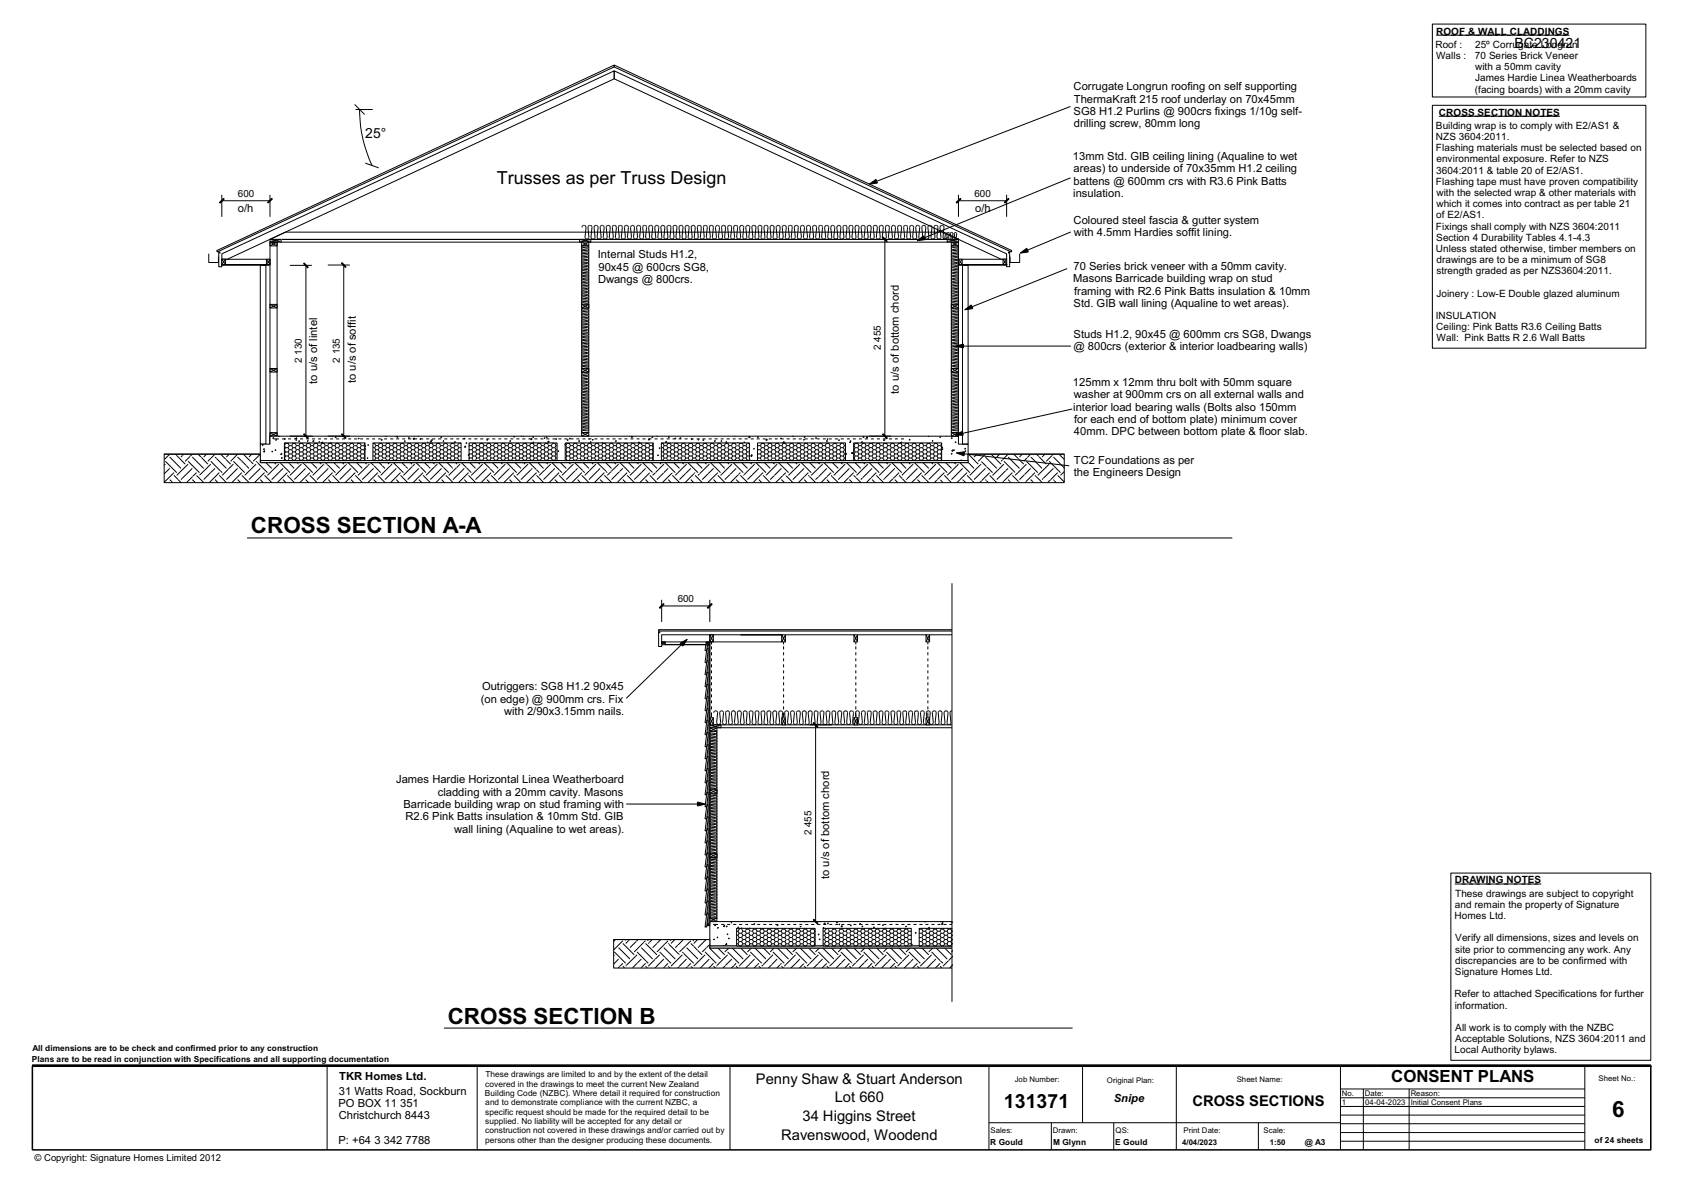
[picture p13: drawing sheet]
<svg xmlns="http://www.w3.org/2000/svg" width="420mm" height="297mm" viewBox="0 0 420 297" stroke-linecap="round" stroke-linejoin="round" font-family="sans-serif">
<defs><g id="words">
<g font-size="5.6">
<text x="62.7" y="133.1">CROSS SECTION A-A</text>
<text x="111.8" y="255.5">CROSS SECTION B</text>
<text x="402.5" y="278.8">6</text>
</g>
<text font-size="4.9" x="250.6" y="276.7">131371</text>
<text font-size="4.5" x="124" y="45.8">Trusses as per Truss Design</text>
<text font-size="4.2" x="347.3" y="270.1">CONSENT PLANS</text>
<g font-size="3.7">
<text x="188.7" y="270.5">Penny Shaw &amp; Stuart Anderson</text>
<text x="208.4" y="275.2">Lot 660</text>
<text x="200.4" y="279.8">34 Higgins Street</text>
<text x="297.7" y="276.1">CROSS SECTIONS</text>
<text x="195" y="284.4">Ravenswood, Woodend</text>
</g>
<g font-size="3.5">
<text x="378.1" y="12">BC230421</text>
<text x="91.2" y="34.4">25°</text>
</g>
<g font-size="2.8">
<text x="268" y="22.5">Corrugate Longrun roofing on self supporting</text>
<text x="268" y="28.7">SG8 H1.2 Purlins @ 900crs fixings 1/10g self-</text>
<text x="268.1" y="25.6">ThermaKraft 215 roof underlay on 70x45mm</text>
<text x="268.1" y="31.8">drilling screw, 80mm long</text>
<text x="267.8" y="39.9">13mm Std. GIB ceiling lining (Aqualine to wet</text>
<text x="268" y="46.1">battens @ 600mm crs with R3.6 Pink Batts</text>
<text x="268" y="43">areas) to underside of 70x35mm H1.2 ceiling</text>
<text x="59.4" y="52.8">o/h</text>
<text x="243.5" y="52.8">o/h</text>
<text x="267.9" y="49.2">insulation.</text>
<text x="268" y="55.8">Coloured steel fascia &amp; gutter system</text>
<text x="268.1" y="59">with 4.5mm Hardies soffit lining.</text>
<text x="149.3" y="64.4">Internal Studs H1.2,</text>
<text x="149.3" y="70.6">Dwangs @ 800crs.</text>
<text x="149.4" y="67.6">90x45 @ 600crs SG8,</text>
<text x="267.9" y="70.5">Masons Barricade building wrap on stud</text>
<text x="268" y="67.3">70 Series brick veneer with a 50mm cavity.</text>
<text x="268" y="76.7">Std. GIB wall lining (Aqualine to wet areas).</text>
<text x="268.1" y="73.6">framing with R2.6 Pink Batts insulation &amp; 10mm</text>
<text x="268" y="87.4">@ 800crs (exterior &amp; interior loadbearing walls)</text>
<text x="268" y="84.3">Studs H1.2, 90x45 @ 600mm crs SG8, Dwangs</text>
<text x="79.2" y="95.8" transform="rotate(-90 79.2 95.8)">to u/s of lintel</text>
<text x="88.9" y="95.7" transform="rotate(-90 88.9 95.7)">to u/s of soffit</text>
<text x="224.4" y="98.3" transform="rotate(-90 224.4 98.3)">to u/s of bottom chord</text>
<text x="267.8" y="96.3">125mm x 12mm thru bolt with 50mm square</text>
<text x="268.1" y="99.4">washer at 900mm crs on all external walls and</text>
<text x="267.9" y="102.5">interior load bearing walls (Bolts also 150mm</text>
<text x="268.1" y="105.6">for each end of bottom plate) minimum cover</text>
<text x="268.1" y="108.7">40mm. DPC between bottom plate &amp; floor slab.</text>
<text x="268.1" y="115.8">TC2 Foundations as per</text>
<text x="268.1" y="118.9">the Engineers Design</text>
<text x="120.3" y="172.3">Outriggers: SG8 H1.2 90x45</text>
<text x="120" y="175.4">(on edge) @ 900mm crs. Fix</text>
<text x="125.9" y="178.5">with 2/90x3.15mm nails.</text>
<text x="98.9" y="195.5">James Hardie Horizontal Linea Weatherboard</text>
<text x="100.7" y="201.7">Barricade building wrap on stud framing with</text>
<text x="109.3" y="198.6">cladding with a 20mm cavity. Masons</text>
<text x="101.2" y="204.8">R2.6 Pink Batts insulation &amp; 10mm Std. GIB</text>
<text x="113.4" y="207.9">wall lining (Aqualine to wet areas).</text>
<text x="207" y="219.5" transform="rotate(-90 207 219.5)">to u/s of bottom chord</text>
<text x="84.7" y="269.6">TKR Homes Ltd.</text>
<text x="84.6" y="273.2">31 Watts Road, Sockburn</text>
<text x="278" y="275.1">Snipe</text>
<text x="84.5" y="276.3">PO BOX 11 351</text>
<text x="84.6" y="279.4">Christchurch 8443</text>
<text x="84.5" y="285.6">P: +64 3 342 7788</text>
</g>
<g font-size="2.5">
<text x="358.4" y="11.9">Roof :</text>
<text x="358.5" y="8.6">ROOF &amp; WALL CLADDINGS</text>
<text x="368.3" y="11.9">25º Corrugate Longrun</text>
<text x="358.5" y="14.7">Walls :</text>
<text x="368.2" y="14.7">70 Series Brick Veneer</text>
<text x="368.3" y="17.5">with a 50mm cavity</text>
<text x="368.2" y="23.1">(facing boards) with a 20mm cavity</text>
<text x="368.3" y="20.3">James Hardie Linea Weatherboards</text>
<text x="359.2" y="28.9">CROSS SECTION NOTES</text>
<text x="358.5" y="32.2">Building wrap is to comply with E2/AS1 &amp;</text>
<text x="358.5" y="35">NZS 3604:2011.</text>
<text x="358.5" y="37.8">Flashing materials must be selected based on</text>
<text x="358.6" y="40.6">environmental exposure. Refer to NZS</text>
<text x="358.5" y="46.1">Flashing tape must have proven compatibility</text>
<text x="358.6" y="43.3">3604:2011 &amp; table 20 of E2/AS1.</text>
<text x="59.4" y="49.1">600</text>
<text x="243.3" y="49.1">600</text>
<text x="358.6" y="48.9">with the selected wrap &amp; other materials with</text>
<text x="358.6" y="51.7">which it comes into contract as per table 21</text>
<text x="358.5" y="57.3">Fixings shall comply with NZS 3604:2011</text>
<text x="358.6" y="54.5">of E2/AS1.</text>
<text x="358.5" y="62.9">Unless stated otherwise, timber members on</text>
<text x="358.6" y="60.1">Section 4 Durability Tables 4.1-4.3</text>
<text x="358.6" y="65.7">drawings are to be a minimum of SG8</text>
<text x="358.6" y="68.5">strength graded as per NZS3604:2011.</text>
<text x="358.6" y="74">Joinery : Low-E Double glazed aluminum</text>
<text x="358.4" y="79.6">INSULATION</text>
<text x="358.6" y="82.4">Ceiling: Pink Batts R3.6 Ceiling Batts</text>
<text x="219.9" y="87.3" transform="rotate(-90 219.9 87.3)">2 455</text>
<text x="358.6" y="85.2">Wall: Pink Batts R 2.6 Wall Batts</text>
<text x="75.4" y="90.6" transform="rotate(-90 75.4 90.6)">2 130</text>
<text x="84.8" y="90.5" transform="rotate(-90 84.8 90.5)">2 135</text>
<text x="169.2" y="150.2">600</text>
<text x="202.6" y="208.5" transform="rotate(-90 202.6 208.5)">2 455</text>
<text x="363.2" y="220.5">DRAWING NOTES</text>
<text x="363.2" y="226.7">and remain the property of Signature</text>
<text x="363.3" y="223.9">These drawings are subject to copyright</text>
<text x="363.1" y="229.4">Homes Ltd.</text>
<text x="363.3" y="237.8">site prior to commencing any work. Any</text>
<text x="363.3" y="235">Verify all dimensions, sizes and levels on</text>
<text x="363.2" y="243.4">Signature Homes Ltd.</text>
<text x="363.3" y="240.6">discrepancies are to be confirmed with</text>
<text x="363.1" y="249">Refer to attached Specifications for further</text>
<text x="363.2" y="251.8">information.</text>
<text x="363.3" y="257.3">All work is to comply with the NZBC</text>
<text x="363.1" y="262.9">Local Authority bylaws.</text>
<text x="363.3" y="260.1">Acceptable Solutions, NZS 3604:2011 and</text>
</g>
<text font-size="2.4" x="8.6" y="289.7">© Copyright: Signature Homes Limited 2012</text>
<g font-size="2.1">
<text x="8.1" y="262.3">All dimensions are to be check and confirmed prior to any construction</text>
<text x="8" y="265.1">Plans are to be read in conjunction with Specifications and all supporting documentation</text>
<text x="121.2" y="268.9">These drawings are limited to and by the extent of the detail</text>
<text x="121.1" y="273.6">Building Code (NZBC). Where detail it required for construction</text>
<text x="121.2" y="271.3">covered in the drawings to meet the current New Zealand</text>
<text x="121.2" y="275.9">and to demonstrate compliance with the current NZBC, a</text>
<text x="121.2" y="278.3">specific request should be made for the required detail to be</text>
<text x="121.2" y="280.6">supplied. No liability will be accepted for any detail or</text>
<text x="121.1" y="285.2">persons other than the designer producing these documents.</text>
<text x="121.2" y="282.9">construction not covered in these drawings and/or carried out by</text>
<text x="247.2" y="285.9">R Gould</text>
<text x="262.9" y="285.9">M Glynn</text>
<text x="278.4" y="285.9">E Gould</text>
<text x="325.7" y="285.9">@ A3</text>
<text x="398.1" y="285.2">of 24 sheets</text>
</g>
<g font-size="1.9">
<text x="399.1" y="269.9">Sheet No.:</text>
<text x="253.3" y="270.1">Job Number:</text>
<text x="276.4" y="270.3">Original Plan:</text>
<text x="308.7" y="270.1">Sheet Name:</text>
<text x="335" y="275.8">1</text>
<text x="335" y="273.6">No.</text>
<text x="340.7" y="273.6">Date:</text>
<text x="340.8" y="275.8">04-04-2023 Initial Consent Plans</text>
<text x="352.2" y="273.6">Reason:</text>
<text x="247.3" y="282.7">Sales:</text>
<text x="262.8" y="282.7">Drawn:</text>
<text x="278.5" y="282.7">QS:</text>
<text x="295.1" y="285.8">4/04/2023</text>
<text x="295.5" y="282.7">Print Date:</text>
<text x="315.5" y="282.8">Scale:</text>
<text x="317" y="285.8">1:50</text>
</g>
</g></defs>
<path d="M8.1 266.1h404v20.9h-404z" fill="none" stroke="#000" stroke-width=".38"/>
<g fill="none" stroke="#000" stroke-width=".25">
<path d="M357.6 6h53.3v18.2h-53.3zM357.6 26.3h53.3v60.6h-53.3zM145.5 56.4l-.2 .4M145.5 56.3v.1M145.6 56.3h.1M145.6 56.3h-.1M145.8 56.3h.1M145.8 56.3h-.2M145.9 56.3h.1M146 56.3h.1M146 56.3l.3 .4-.2 2.6 .3 .3M146.1 59.4h.1"/>
<path d="M146.2 59.5v.1M146.4 59.6v.1M146.4 59.7h.1M146.5 59.7h.1M146.6 59.7h.1M146.7 59.6l-.1 .1M146.9 59.5v.1M147 59.4l-.3 .2M147 59.4h.1M147.5 56.3h.1M147.5 56.3h-.5l-.2 .5 .2 2.6M147.5 56.3l.3 .3-.3 2.6 .5 .5 .3-.1 .3-.3-.3-2.7"/>
<path d="M148.3 56.6l.4-.3h.4l.2 .3-.2 2.7 .1 .3 .5 .1 .4-.4-.3-2.7 .4-.3 .6 .2-.2 2.7 .1 .3M148.3 56.6h.1M150.7 56.4h.1M150.7 59.5l.1 .1M151.5 59.4l-.3 .3-.4-.1M151.6 59.4h-.1M151.6 56.3h.1M151.6 56.3l-.3 .3 .3 2.8M151.8 56.3h.1M151.8 56.3h-.1M151.8 56.3h.2M152 56.3h.1"/>
<path d="M152.1 56.3l.3 .4-.3 2.6 .4 .4 .5-.1 .1-.4-.2-2.6 .4-.3 .5 .2M153.7 59.4l.5 .3 .4-.3M153.7 59.4h.1M153.8 59.5v.1M153.8 56.5h.1M153.8 56.5l-.1 2.9M154.5 59.5l-.1 .1M154.6 59.4l-.2-2.8 .6-.3 .4 .3-.3 2.7 .2 .3 .4 .1 .4-.4-.2-2.6 .2-.4h.4l.4 .3-.3 2.7 .4 .4 .6-.3M154.6 59.4h.1M157.6 56.4h-.1M157.6 56.3l-.2 .3 .2 2.8M157.6 59.4h.1"/>
<path d="M157.7 56.3h.1M157.7 56.3h-.1M157.9 56.3h.1M157.9 56.3h-.2M158 56.3h.1M158.1 56.3h.1M158.1 56.3l.3 .3-.2 2.8M158.2 59.4h.1M158.2 59.4l.4 .3M158.6 59.7h.1M159.8 56.5h.1M159.8 56.5l-.5-.2-.4 .3 .3 2.7-.5 .4"/>
<path d="M159.9 56.5l-.2 2.8 .2 .3 .4 .1 .4-.3-.3-2.8 .4-.3h.5l.1 .3-.2 2.8 .4 .3 .5-.3-.2-2.7 .2-.4h.5l.3 .3-.2 2.7 .2 .3 .3 .1M160.5 56.5v.1M162.1 59.5l-.1 .1M163.2 59.7h.1M163.4 59.6h.1M163.4 59.6l-.1 .1M163.6 56.4l-.1 .4 .2 2.5-.3 .3M163.7 56.3l-.1 .1M163.7 56.3h.1M163.8 56.3h.4l.3 .3-.2 2.8M164.3 59.4h.1M164.3 59.4l.3 .3 .5-.1"/>
<path d="M165.1 59.5v.1M166.9 56.3h.1M166.9 56.3l-.4 .3 .3 2.7-.4 .4-.7-.4 .2-2.7-.3-.3-.5 .2 .1 2.7-.1 .3M167 56.3h.1M167.1 56.3h.1M167.2 56.3h.1M167.2 56.3l.3 .4-.2 2.6 .3 .3M167.4 59.5v.1M167.6 59.6h.1M167.6 59.6l.2 .1M167.8 59.7h.1M168 56.6l.3 2.6-.4 .5"/>
<path d="M168 56.6h.1M169 56.6l-.3 2.6 .2 .4 .4 .1M169 56.6l-.4-.3h-.4l-.2 .3M169 56.6h.1M169.3 59.7h.1M169.4 59.6h.1M169.4 59.6l-.1 .1M169.8 56.3h.1M169.8 56.3l-.3 .4 .3 2.6-.3 .3M170.1 56.3h.1M170.1 56.3h-.3M170.1 56.3l.4 .3-.2 2.7 .4 .4"/>
<path d="M170.7 59.7h.1M171.5 56.3h.1M171.5 56.3l-.5 .4 .3 2.6-.5 .4M171.5 56.3l.5 .3-.2 2.6 .1 .3M171.9 59.5l.1 .1M172 59.6l.3 .1M172.3 59.7h.1M173.2 56.3h.1M173.2 56.3h-.4l-.2 .3 .2 2.7-.5 .4M173.3 56.3h.1M173.4 56.3v.1M173.4 56.4l.2 .4-.3 2.5 .3 .3"/>
<path d="M173.6 59.6h.1M173.7 59.6v.1M173.7 59.7h.1M173.8 59.7h.1M173.9 59.7h.1M174.9 59.4l.3 .2M174.9 59.4l.2-2.7-.2-.4h-.4l-.4 .3 .2 2.7-.4 .4M174.9 59.4h.1M175 59.5v.1M175.2 59.6v.1M175.8 59.4h.1M176.2 56.3h.1"/>
<path d="M176.2 56.3h-.3l-.3 .3 .2 2.7-.2 .3-.4 .1M176.3 56.3l.3 .3-.3 2.6 .4 .5 .6-.4-.1-2.8M176.5 56.5v.1M177.2 56.5l.5-.2 .4 .3-.3 2.7 .6 .4M177.2 56.5h.1M178.4 59.7h.1M178.6 56.6l.3 2.7-.5 .4M178.6 56.6h.1M179 56.3h.1M179 56.3l-.4 .3M179.1 56.3h.1M179.2 56.3h.1"/>
<path d="M179.3 56.3h.1M179.3 56.3l.3 .3-.2 2.7 .3 .3M179.7 59.6h.1M179.7 59.6l.1 .1M179.8 59.7h.1M182.5 59.4l.5 .3 .3-.3M182.5 59.4h.1M182.5 59.5l.1 .1M182.5 56.5h.1M182.5 56.5l-.5-.2-.3 .3 .2 2.6-.4 .5-.6-.4 .2-2.7-.3-.3-.6 .2 .2 2.8-.2 .3-.4 .1M182.6 56.5l-.1 2.9M183.2 56.5l.1 2.9"/>
<path d="M183.3 59.5l-.1 .1M183.3 56.5h-.1M183.3 59.4h.1M185.3 56.3h.1M185.3 56.3h-.4l-.2 .4 .2 2.6-.4 .4-.4-.1-.2-.4 .3-2.6-.4-.3-.5 .2M185.4 56.3l.3 .3-.2 2.8M185.5 59.4h.1M188.7 56.6l-.2 2.7 .3 .3M188.7 59.6h.1M188.7 56.6l-.4-.3h-.3l-.3 .3 .3 2.7-.2 .3-.5 .1-.4-.4 .3-2.7-.3-.3h-.5l-.2 .4 .2 2.6-.3 .4-.6-.3M188.7 56.6h.1M188.8 59.6h.1"/>
<path d="M189.2 56.6l.3 2.6-.2 .4h-.5M189.2 56.6h.1M191.3 56.3h.1M191.3 56.3h-.4l-.2 .4 .3 2.6-.4 .4-.4-.1-.2-.3 .2-2.7-.3-.3h-.3l-.4 .3M191.4 56.3h.1M191.4 56.3l.3 .3-.2 2.7 .4 .4M191.9 59.7h.1M192 59.7h.1M192.2 59.6h.1M192.2 59.6l-.1 .1M192.7 56.3h.1M192.7 56.3l-.5 .4 .3 2.6-.3 .3"/>
<path d="M192.7 56.3l.6 .3-.3 2.7 .5 .4M193.5 59.7h.1M194.3 56.3h.1M194.3 56.3l-.5 .3 .2 2.7-.5 .4M194.3 56.3l.5 .4-.3 2.6 .3 .3M194.8 59.6h.1M195.6 56.3h.1M195.6 56.3l-.3 .3 .2 2.7-.3 .3h-.3M195.7 56.3h.1M195.7 56.3h-.1M195.8 56.3h.1M195.9 56.3h.1"/>
<path d="M196 56.3h.1M196 56.3l.3 .4-.3 2.6 .4 .3M196.4 59.6v.1M196.9 56.5v.1M197.6 59.4l.2-2.8-.2-.3h-.4l-.4 .3 .3 2.6-.2 .4-.5 .1M197.6 59.4h.1M197.7 56.5v.1M198.3 56.6l.2 2.7-.3 .4-.6-.3M198.3 56.6h.1M198.9 56.3h.1M198.9 56.3h-.4l-.2 .3M198.9 56.3l.4 .3-.2 2.7 .4 .4 .4-.1 .2-.3-.3-2.7 .4-.3 .5 .2-.1 2.7 .1 .3"/>
<path d="M200.7 59.5v.1M201.5 59.4l-.3 .3-.5-.1M201.6 59.4h-.1M202 56.3h.1M202 56.3h-.4l-.3 .3 .3 2.8M202.1 56.3l.3 .4-.3 2.6 .4 .4 .4-.1 .2-.3-.2-2.7 .3-.3 .6 .2M203.8 59.5v.1M203.8 56.5h.1M203.8 56.5l-.1 2.9 .5 .3 .4-.3-.2-2.8 .2-.3h.4l.4 .3-.3 2.6 .3 .4M204.4 56.5v.1M205.4 59.6h.1M207.7 56.3h.1"/>
<path d="M207.7 56.3l-.3 .3 .2 2.8-.6 .3-.3-.3 .2-2.8-.3-.3h-.3l-.4 .4 .2 2.6-.2 .3h-.4M207.8 56.3h.1M207.8 56.3h-.1M207.9 56.3h.2M208.1 56.3h.1M208.1 56.3l.3 .3M208.2 56.4h.1M208.4 56.6h.1M209.4 56.3h.1M209.4 56.3l-.5 .3 .3 2.7-.5 .4-.3-.1-.2-.3 .2-2.7M209.5 56.3l.4 .4-.2 2.6 .4 .4 .4-.1 .2-.3-.3-2.7 .3-.3M210.7 56.3h.1"/>
<path d="M211 56.3h.1M211 56.3h-.2M211.1 56.3h.1M211.2 59.4h.1M211.3 59.5l.1 .1M212 59.5v.1M212.1 59.4h.1M212.4 56.3h.1M212.4 56.3l-.3 .1-.2 .4 .3 2.5-.4 .4-.3-.1-.3-.3 .3-2.6-.3-.4M212.5 56.3l.4 .3-.2 2.6 .4 .5M213.1 59.7h.1M213.2 59.7h.1"/>
<path d="M213.4 59.6h.1M213.4 59.6l-.1 .1M213.7 56.3h.1M213.7 56.3l-.3 .4 .3 2.6-.3 .3M214 56.3h.1M214 56.3h-.2M214.1 56.3h.1M214.2 56.3l.3 .3-.3 2.7 .5 .4M214.7 59.7h.1M215.1 59.6l-.4 .1M215.1 59.5v.1M215.9 59.5v.1"/>
<path d="M215.9 59.5l-.2-.3 .3-2.6-.4-.3h-.4l-.2 .3 .2 2.6-.1 .3M215.9 59.6l.3 .1M216.2 59.7h.1M216.8 56.3h.1M216.8 56.3l-.3 .3 .2 2.7-.4 .4M216.9 56.3h.1M216.9 56.3h-.1M217 56.3h.2M217.2 56.3h.1M217.2 56.3l.3 .4-.2 2.6 .3 .3M217.6 59.6h.1M217.6 59.6l.1 .1"/>
<path d="M217.7 59.7h.1M217.8 59.7h.1M218 56.6l.3 2.6-.5 .5M218 56.6h.1M218.8 59.4l.6 .3 .3-.3M218.8 59.4h.1M218.9 59.5v.1M219 56.6l-.2 2.8M219 56.6l-.4-.3-.6 .3M219 56.6h.1M219.6 59.5v.1M219.7 59.4h.1"/>
<path d="M219.8 56.3h.1M219.8 56.3l-.3 .4 .2 2.7M219.9 56.3h.1M219.9 56.3h-.1M220 56.3h.1M220.1 56.3l.4 .3-.2 2.7 .1 .3 .5 .1 .4-.4-.3-2.6 .5-.4M221.5 56.3h.1M221.5 56.3l.5 .3-.2 2.7 .4 .4 .4-.1 .2-.3-.3-2.6 .3-.4h.5l.3 .4-.3 2.6 .4 .4 .4-.1 .2-.3-.2-2.8 .6-.2 .3 .3-.2 2.7 .6 .4 .4-.5-.2-2.6 .4-.3h.4l.2 .5-.2 2.6M225.6 56.5v.1M226.4 59.4h.1M227.2 56.5l.1 2.8-.4 .4-.5-.3M227.2 56.5l.5-.2 .4 .3-.3 2.7 .4 .3"/>
<path d="M227.2 59.5v.1M227.2 56.5h.1M228.2 59.6l.1 .1M228.3 59.7h.1M228.9 56.3h.1M228.9 56.3l-.3 .3 .3 2.7-.5 .4M229 56.3h.1M229 56.3h-.1M229.1 56.3h.3l.2 .3-.2 2.8M229.4 59.4h.1M229.4 59.4l.3 .2M229.7 59.6h.1"/>
<path d="M229.7 59.6l.3 .1 .4-.4-.3-2.7 .4-.3h.4l.2 .4-.2 2.6 .4 .4 .5-.2-.2-2.9 .3-.3h.3l.5 .4-.3 2.6 .3 .3M232.5 59.5l.1 .1M232.7 59.6h.1M232.7 59.6l.3 .1M233 59.7h.1M233.2 56.5v.1M233.8 56.3h.1M234.1 56.5v.1M234.5 59.7l-.4-.1-.2-.4 .2-2.6-.3-.3h-.5l-.1 .3 .2 2.6-.4 .5M234.6 59.6l-.1 .1M235.1 56.3h.1M235.1 56.3l-.4 .4 .2 2.6-.3 .3"/>
<path d="M235.2 56.3h.1M235.3 56.3h.1M235.4 56.3l.3 .3-.3 2.7 .2 .3 .4 .1M235.5 58.1l.2-.1 .3 .2v1.4M235.5 58.1l-.1 .2M235.5 58.1h.1M236 59.6v.1M236.1 59.6l-.1 .1M236.4 59.2l-.3 .4M236.9 58.2h.1M236.9 59.6h.1M236.9 59.6l.3 .1 .3-.2-.2-1.3 .4-.2 .2 .2-.1 1.4"/>
<path d="M236.9 58.2v1.4M236.9 58.2l-.3-.2-.2 .1 .1 1.5-.4 .1M237.4 58.1h.1M237.6 58h.1M237.8 59.6h.1M237.9 59.6l.3 .1M238.3 58.2h-.1M238.3 59.6l-.1 .1M238.3 59.6h.1M238.3 59.5v.1M238.5 58h.1M238.7 59.6l.4 .1"/>
<path d="M238.7 59.5l.1-1.3-.1-.2h-.3l-.2 .3 .1 1.2M238.7 59.5v.1M239.2 59.6l-.1 .1M239.3 59.4l-.1 .2M239.3 59.5v.1M145.3 62.2h.1M145.3 66.5l1.6 .1-.1 .4-1.4-.1M145.3 70.9h.1M145.3 74.9v.4M145.3 76.7h.1M145.3 62.1v.1M145.3 66.5h.1"/>
<path d="M145.3 67.6v.1M145.3 67.9v.1M145.3 73.4v.1M145.3 74.9h.1M145.3 79.2v.1M145.3 71.2h1.6M145.3 78.5h1.6M145.3 66.2h.1M145.3 66.9h.1M145.3 72h.1M145.3 72.7h.1M145.3 77.8h.1"/>
<path d="M145.3 79.2h.1M145.3 64h.1M145.3 65.8l.1 .1M145.3 66.2v.3M145.3 66.9l-.1 .3 .2 .1h1.5v.3l-.2 .1-1.3-.1-.2 .1 .1 .3M145.3 69.8l.1 .4 1.4-.1M145.3 71.2v.4l1.6 .1-.2 .3h-1.3M145.3 72v.4h1.6M145.3 72.7l-.1 .3 .2 .1h1.5v.3l-.2 .1-1.3-.1-.2 .1 .1 .3M145.3 75.6l.1 .4 1.4-.1M145.3 76.3v.1M145.3 77v.5l1.4-.2 .2 .2-.2 .3h-1.3"/>
<path d="M145.3 77.8v.4h1.6M145.3 78.5l-.1 .3 .2 .1h1.5v.3l-.2 .1-1.3-.1M145.3 68h.1M145.3 68.7h.1M145.3 73.8h.1M145.3 74.5h.1M145.3 75.3h.1M145.3 79.2v.4M145.3 62.5v.1M145.3 67.3h.1M145.3 68.3v.1M145.3 73.1h.1"/>
<path d="M145.3 74.1v.1M145.3 78.9h.1M145.3 79.9v.1M145.3 71.6l.1 .1M145.4 69.8h1.4M145.4 75.6h1.4M145.4 77h1.5M145.4 64h1.4M145.4 62.2l1.3-.1 .2 .1v.3h-1.4l-.3 .1 .1 .3M145.4 62.9v.1M145.4 68l1.3-.1 .2 .1v.3h-1.4l-.3 .1 .1 .3M145.4 68.7h1.4l.1 .3"/>
<path d="M145.4 69.8h-.1M145.4 73.8l1.4-.1 .1 .4h-1.4l-.3 .1 .1 .3M145.4 74.5h1.4l.1 .3-1.6 .1M145.4 75.3l1.5-.1-.1 .4M145.4 75.6h-.1M145.4 77h-.1M145.4 79.6v.1M145.4 64l-.2 .1 .2 .3 1.4-.1M145.4 71.2h.1M145.4 61.8h.1M145.4 78.4v.1M146.7 61.4l.2 .1v.3"/>
<path d="M146.7 70.8l.1 .1M146.7 76.6l.1 .1M146.7 65l.1 .1M146.8 64h.1M146.8 69.8h.1M146.8 75.6h.1M146.8 62.1v.1M146.8 63.6h.1M146.8 67.9v.1M146.8 69.4h.1M146.8 70.6h-.1M146.8 75.2h.1"/>
<path d="M146.8 75.9v.5M146.8 76.4h-.1M146.8 64.3h.1M146.8 70.1h.1M146.8 64.8h.1M146.8 64.3l.1 .1M146.8 64.8l-1.4-.1-.2 .3 1.6 .1M146.8 65.1h.1M146.8 70.1l.1 .1M146.8 70.6h-1.6l.2 .3h1.4M146.8 70.9l.1 .3M146.8 75.9l.1 .1"/>
<path d="M146.8 76.7l.1 .3M146.8 76.4l-1.4-.1-.2 .3 1.6 .1M146.8 77.8h.1M146.8 67.6v.1M146.8 73.4v.1M146.8 79.2v.1M146.8 66.2h.1M146.8 72h.1M146.9 65.4v.1M146.9 61.8h.1M146.9 73.4h.1M146.9 74.1h.1"/>
<path d="M146.9 79.9h.1M146.9 62.5h.1M146.9 67.6h.1M146.9 68.3h.1M146.9 62.3h.1M146.9 63h.1M146.9 63.2l-1.7 .1 .2 .4 1.5-.1-.1 .4M146.9 64.4l-.1 .4M146.9 65.1v.1M146.9 68.1h.1M146.9 68.8h.1M146.9 69l-1.7 .1 .2 .4 1.5-.1-.1 .4"/>
<path d="M146.9 70.2v.1M146.9 70.2l-.1 .4M146.9 70.9v.1M146.9 72.4h.1M146.9 73.9h.1M146.9 74.6h.1M146.9 78.2h.1M146.9 79.7h.1M146.9 79.6l-.1 .4-1.4-.1-.2 .1 .1 .3M146.9 61.8h-1.4l-.3 .1 .1 .2M146.9 67.3h.1M146.9 73.1h.1"/>
<path d="M146.9 78.9h.1M146.9 62.9v.3M146.9 61.5h.1M146.9 63.7h.1M146.9 64.4v.1M146.9 66.6h.1M146.9 69.5h.1M146.9 76v.1M146.9 75.3h.1M146.9 76.7v.1M146.9 79.6h-1.6M146.9 62.9h-1.6"/>
<path d="M146.9 63.2h.1M146.9 65.2l-.1 .3-1.3-.1-.3 .1v.3l.3 .1 1.3-.1 .1 .4h-1.5M146.9 66.1h.1M146.9 66.8h.1M146.9 69h.1M146.9 70.4v.1M146.9 71.9h.1M146.9 72.6h.1M146.9 72.4l-.1 .4-1.4-.1M146.9 77.7h.1M146.9 78.4h.1M146.9 79.1v.1"/>
<path d="M146.9 78.2v.3M146.9 64.6v.1M146.9 65.4h.1M146.9 71.2h.1M146.9 76.2v.1M146.9 77h.1M237.6 64.8h1.4M237.6 61.8h.1M237.6 70.6h1.4M237.6 76.4h1.4M237.6 66.2h.1M237.6 67.6h.1"/>
<path d="M237.6 72h.1M237.6 77.8h.1M237.6 62.1l1.6 .2-.1 .3h-1.5M237.6 62.6l-.1 .3 .3 .1 1.2-.1M237.6 64.1l-.1 .2 .3 .1 1.2-.1M237.6 64.8v.3M237.6 65.5l.1 .4 1.4-.1M237.6 66.5h.1M237.6 70.6v.2M237.6 71.3l.1 .4 1.4-.1M237.6 72.1l.1 .3 1.4-.1 .1 .4M237.6 77.8l.1 .4 1.4-.1 .1 .4"/>
<path d="M237.6 61.8v.3M237.6 63.6h.1M237.6 64.8h.1M237.6 67.6v.3M237.6 67.9v.1M237.6 69.4h.1M237.6 70.6h.1M237.6 70.8v.1M237.6 73.4v.1M237.6 73.7v.1M237.6 75.2h.1M237.6 76.4h.1"/>
<path d="M237.6 76.6v.1M237.6 79.2v.1M237.6 79.3v.3M237.6 73.5v.2M237.6 76.4v.2M237.6 62.2h.1M237.6 62.9h.1M237.6 65.1h.1M237.6 68.7h.1M237.6 79.6h.1M237.6 65.4l1.4 .1M237.6 71.2l1.4 .1"/>
<path d="M237.6 62.6h.1M237.6 65.4v.1M237.6 66.5h1.5l.1 .4M237.6 67.3h.1M237.6 68l1.6 .1-.1 .3-1.4-.1-.2 .2 .1 .2h1.4M237.6 71.2v.1M237.6 73.1h.1M237.6 73.8l1.6 .1-.1 .3-1.4-.1-.2 .2 .2 .3 1.3-.1M237.6 79.6l1.6 .1-.1 .3-1.4-.1-.2 .2 .2 .3 1.4-.1M237.6 64v.1M237.7 76h.1M237.7 62.9v.1"/>
<path d="M237.7 64.4h.1M237.7 70.2h.1M237.7 68.7v.1M237.7 77h.1M237.7 61.8h.1M237.7 67.6h.1M239 65.5h.1M239 66.3h.1M239 71.3h.1M239 77.1h.1M239 61.4l.2 .2-.1 .3-1.5-.1M239 63.6l.2 .1-.1 .4-1.5-.1"/>
<path d="M239 66.3l-1.3-.2-.1 .4M239 69.4l.2 .1v.3M239 70.8l.1 .1M239 75.2l.2 .1v.3M239 77.1l-1.2-.1-.3 .1v.2l1.6 .1M239 76.6l.2 .1v.3M239 72.1l-1.3-.2-.1 .2M239 77.8l-1.3-.1-.1 .1M239 62.9h.1M239 64.3h.1M239 68.7h.1M239 70.1h.1"/>
<path d="M239 74.5h.1M239 75.9h.1M239 63.6h-1.4M239 69.4h-1.4M239 70.8l-1.4 .1M239 75.2h-1.4M239 76.6l-1.4 .1M239.1 62.9l.1 .1v.3M239.1 64.3l.1 .4-.2 .1M239.1 68.7l.1 .1v.3M239.1 70.1l.1 .4-.2 .1M239.1 70.9h.1v.3"/>
<path d="M239.1 74.5h.1M239.1 75.9l.1 .4-.2 .1M239.1 63.6h.1M239.1 69.4h.1M239.1 75.2h.1M239.1 76.4h.1M239.1 76.6v.1M239.1 64.8h.1M239.1 65.1h.1M239.1 70.6h.1M239.1 72v.1M239.1 77.8h.1"/>
<path d="M239.1 62.1v.1M239.1 67.9v.1M239.1 73.7v.1M239.1 63.3h.1M239.1 64.7h.1M239.1 69.1h.1M239.1 70.5h.1M239.1 74.9h.1M239.1 76.3h.1M239.1 63.3l-1.4-.1-.1 .4M239.1 66.5l.1 .1M239.1 67.3h.1"/>
<path d="M239.1 69.1l-1.4-.1-.1 .4M239.1 69.8l-1.6 .1v.2l.3 .1 1.2-.1M239.1 72.7l-1.4-.1-.1 .5M239.1 73.1h.1M239.1 74.9l-1.4-.1-.1 .4M239.1 75.6l-1.6 .1v.2l.3 .1 1.2-.1M239.1 78.5l-1.4-.1-.2 .2 .2 .3h1.4M239.1 78.9h.1M239.1 66.9l-1.4-.1-.1 .5M239.1 65.5h.1M239.1 70.9h.1M239.1 71.3h.1"/>
<path d="M239.1 76.7h.1M239.1 67.3h-1.5M239.1 73.1h-1.5M239.2 62.5l-.1 .1M239.2 65.1v.3M239.2 65.4l-.1 .1M239.2 65.9l-.1 .4M239.2 67.3l-.1 .4-1.5-.1M239.2 68.3l-.1 .1M239.2 71.2l-.1 .1M239.2 71.7v.2l-.2 .2M239.2 73.1l-.1 .4-1.5-.1"/>
<path d="M239.2 74.1l-.1 .1M239.2 74.5v.4M239.2 77l-.1 .1M239.2 77.5v.2l-.2 .1M239.2 78.9l-.1 .4-1.5-.1M239.2 79.9l-.1 .1M239.2 65.8v.1M239.2 69.8h.1M239.2 71.6v.1M239.2 75.6h.1M239.2 77h.1M239.2 77.4v.1"/>
<path d="M239.2 66.9h-.1M239.2 72.7h-.1M239.2 78.5h-.1M239.2 65.1h-1.6M145.3 80.7v.4M145.3 82.5h.1M145.3 84.7h1.6v.3l-.2 .1-1.3-.1M145.3 86.5v.4M145.3 88.3h.1M145.3 91.9h.1M145.3 92.3v.4M145.3 96.3h1.6l-.1 .4-1.4-.1"/>
<path d="M145.3 80.7h.1M145.3 84.6v.1M145.3 85v.1M145.3 86.5h.1M145.3 90.4v.1M145.3 92.3h.1M145.3 96.2v.1M145.3 97.7h.1M145.3 84.3h1.6M145.3 90.1h1.6M145.3 83.6h.1M145.3 85h.1"/>
<path d="M145.3 89.4h.1M145.3 90.8h.1M145.3 95.9h1.6M145.3 81.4l.1 .4 1.4-.1 .1 .4-.1 .1M145.3 82.1v.1M145.3 82.8v.5l1.4-.2 .2 .2-.2 .3h-1.3M145.3 83.6v.4h1.6M145.3 84.3v.3M145.3 85l-.1 .3 .3 .2 1.4-.1M145.3 87.9v.1M145.3 88.6v.5l1.5-.1M145.3 89.4v.4h1.6"/>
<path d="M145.3 90.1l-.1 .3 .3 .1h1.4l-.1 .4-1.4-.1M145.3 90.8l-.1 .3 .3 .2 1.4-.1M145.3 93.7v.1M145.3 95.5l.1 .1M145.3 95.9v.3M145.3 80.3h.1M145.3 86.1h.1M145.3 96.6h.1M145.3 98v.1M145.4 82.8l1.4 .1M145.4 88.6l1.4 .1M145.4 80.3h1.4l.1 .3-1.6 .1"/>
<path d="M145.4 81.1h.1M145.4 81.4h-.1M145.4 82.8h-.1M145.4 86.1h1.4l.1 .3-1.6 .1M145.4 86.9h.1M145.4 88.6h-.1M145.4 91.9h1.3h.2v.3l-1.6 .1M145.4 92.7h.1M145.4 97.7h1.3h.2v.3h-1.4l-.3 .1 .1 .4M145.4 98.5h.1M145.4 96.6l-.2 .3 .3 .2 1.4-.1M145.4 95.8v.1"/>
<path d="M145.4 85.4v.1M145.4 91.2v.1M145.4 91.5h.1M145.4 97v.1M145.4 97.3h.1M145.4 84.2v.1M145.4 90v.1M146.7 82.4l.1 .1M146.8 82.9h.1M146.8 88.7h.1M146.8 93.8h.1M146.8 99.6h.1"/>
<path d="M146.8 82.2l-1.4-.1-.2 .3 1.6 .1M146.8 91.9h.1M146.8 93.3h.1M146.8 97.7h.1M146.8 99.1h.1M146.8 99.6h-1.6l.2 .3h1.4M146.8 93.8h-1.6l.2 .3h1.4M146.8 88l-1.4-.1-.2 .1 .2 .3M146.8 88.3h.1M146.8 89h.1M146.8 94.1h.1M146.8 94.8h.1"/>
<path d="M146.8 99.9h.1M146.8 94.5h.1M146.8 88.3h-1.4M146.8 82.5l.1 .3M146.8 89l.1 .1-.1 .3h-1.4M146.8 94.5h-1.6l.1 .4 1.5-.1M146.8 94.8l.1 .1-.1 .3-1.4-.1-.2 .4h1.6l.1 .4M146.8 85v.1M146.8 83.6h.1M146.9 82.1l-.1 .1M146.9 87.9l-.1 .1M146.9 81.7v.1"/>
<path d="M146.9 87.5v.1M146.9 89.4h.1M146.9 95.2h.1M146.9 85.7h.1M146.9 97.3h.1M146.9 80.6h.1M146.9 81.3h.1M146.9 92.2h.1M146.9 98h.1M146.9 81.1v.3l-.2 .1-1.3-.1M146.9 82.8l-.1 .1M146.9 84h.1"/>
<path d="M146.9 85.7h-1.5l-.2 .1 .1 .3M146.9 86.2h.1M146.9 86.9h.1M146.9 87.2h-1.7l.2 .4 1.4-.1 .1 .4-.1 .1M146.9 88.6l-.1 .1M146.9 89.8h.1M146.9 91.3h.1M146.9 92h.1M146.9 92.7h.1M146.9 93h-1.7l.2 .4 1.5-.1-.1 .5M146.9 94.1l-.1 .4M146.9 97.8h.1"/>
<path d="M146.9 98.5h.1M146.9 98.8h-1.7l.2 .4 1.5-.1-.1 .5M146.9 99.9l-.1 .4M146.9 84.7h.1M146.9 85.5h.1M146.9 90.5h.1M146.9 91.5h-1.4l-.3 .1 .1 .3M146.9 97.1h.1M146.9 97.3h-1.4l-.3 .1 .1 .3M146.9 85.4v.3M146.9 86.9v.2M146.9 88.3v.3"/>
<path d="M146.9 91.2v.3M146.9 92.7v.2M146.9 97v.3M146.9 98.5v.2M146.9 80.4h.1M146.9 81.1h.1M146.9 81.8v.1M146.9 82.5v.1M146.9 87.6v.1M146.9 88.3v.1M146.9 93.4v.1M146.9 94.1v.1"/>
<path d="M146.9 96.3h.1M146.9 99.2v.1M146.9 99.9v.1M146.9 98.5h-1.6M146.9 81.1h-1.6M146.9 92.7h-1.6M146.9 86.9h-1.6M146.9 83.5h.1M146.9 84.2h.1M146.9 84.9v.1M146.9 87.1v.1M146.9 90h.1"/>
<path d="M146.9 90.7v.1M146.9 91.4v.1M146.9 92.9v.1M146.9 95.8h.1M146.9 96.5v.1M146.9 98.7v.1M146.9 94.4h.1M146.9 84v.3M146.9 89.8v.3M146.9 82v.1M146.9 82.8h.1M146.9 87.8v.1"/>
<path d="M146.9 88.6h.1M146.9 89.3h.1M146.9 95.1h.1M237.6 83.6h1.4M237.6 96.6h1.5M237.6 82.2h1.4M237.6 84.3h.1M237.6 90.1h.1M237.6 90.8h.1M237.6 91.6h.1M237.6 95.9h.1M237.6 97.4h.1"/>
<path d="M237.6 80.7v.3M237.6 81.7v.1M237.6 83.6l.1 .4 1.4-.1M237.6 86.5l-.1 .3 .3 .1 1.2-.1M237.6 87.5v.1M237.6 89.4l.1 .4 1.4-.1M237.6 90.4v.1M237.6 91.6l.1 .4 1.4-.1M237.6 92.3l-.1 .3 .3 .1 1.2-.1M237.6 93.3v.1M237.6 93.8l-.1 .2 .3 .1 1.2-.1M237.6 95.2l.1 .4 1.4-.1"/>
<path d="M237.6 96.2v.1M237.6 98.1l-.1 .3 .3 .1 1.2-.1M237.6 99.6l-.1 .2 .3 .1 1.2-.1M237.6 81h.1M237.6 82.2h.1M237.6 82.4v.1M237.6 83.6h.1M237.6 85v.1M237.6 85.1v.3M237.6 88v.2M237.6 88.2v.1M237.6 90.9v.3"/>
<path d="M237.6 96.6v.4M237.6 97.4v.3M237.6 97.7h.1M237.6 99.1h.1M237.6 82.2v.2M237.6 83.2h.1M237.6 85.4h.1M237.6 86.8h.1M237.6 89h.1M237.6 91.2h.1M237.6 92.6h.1M237.6 94.8h.1"/>
<path d="M237.6 97h.1M237.6 98.4h.1M237.6 95.2h1.4M237.6 99.5h1.6M237.6 80.7h1.6M237.6 89.4h1.4M237.6 80.7h.1M237.6 85.4l1.6 .1-.1 .3-1.5-.1-.1 .3 .2 .2 1.4-.1M237.6 86.5h.1M237.6 89.4h.1M237.6 90.5l1.5-.1 .1 .4-1.6 .1M237.6 91.2l1.6 .1-.1 .3h-1.5"/>
<path d="M237.6 92.3h.1M237.6 95.2h.1M237.6 96.3l1.5-.1 .1 .4M237.6 97l1.6 .1-.1 .3h-1.5M237.6 97.7l1.6 .1-.1 .3h-1.5M237.6 98.1h.1M237.6 87.9v.1M237.6 93.7v.1M237.6 99.5v.1M237.7 96.6h-.1M237.7 94.1h.1M237.7 94.4h.1"/>
<path d="M237.7 99.9h.1M237.7 86.9h.1M237.7 92.7h.1M237.7 98.5h.1M237.7 82.8h.1M237.7 84.2v.1M237.7 85.4v.1M237.7 88.6h.1M237.7 90v.1M237.7 91.2v.1M237.7 97v.1M237.7 95.8v.1"/>
<path d="M237.7 91.5h.1M237.7 97.3h.1M237.7 85.7h.1M239 82.9h.1M239 88.7h.1M239 89.4h.1M239 90.2h.1M239 94.5h.1M239 95.2h.1M239 96h.1M239 81l.2 .1v.3M239 82.4l.2 .1-.1 .4"/>
<path d="M239 82.9l-1.2-.1-.3 .1 .1 .3M239 88.2l.2 .1-.1 .4M239 88.7l-1.2-.1-.3 .1 .1 .3M239 90.2l-1.2-.2-.3 .2 .1 .2M239 94.5l-1.2-.1-.3 .1 .1 .3M239 96l-1.2-.2-.3 .2 .1 .2M239 99.1l.2 .1v.3M239 81.7h.1M239 86.8h.1M239 87.5h.1M239 92.6h.1M239 93.3h.1"/>
<path d="M239 94h.1M239 98.4h.1M239 99.8h.1M239 81h-1.4M239 81.7l-1.4 .1M239 87.5l-1.4 .1M239 93.3l-1.4 .1M239 99.1h-1.4M239 82.4l-1.4 .1M239 88.2l-1.4 .1M239.1 81h.1M239.1 81.7h.1"/>
<path d="M239.1 86.8l.1 .4M239.1 92.6l.1 .1v.3M239.1 94l.1 .1-.1 .4M239.1 98.4l.1 .1v.3M239.1 99.8l.1 .4-.2 .1M239.1 82.2h.1M239.1 82.4v.1M239.1 88.2v.1M239.1 87.5h.1M239.1 93.3h.1M239.1 99.1h.1M239.1 83.2h.1"/>
<path d="M239.1 83.6h.1M239.1 89h.1M239.1 94.8h.1M239.1 97.7h.1M239.1 82.1h.1M239.1 93h.1M239.1 98.8h.1M239.1 80.7h.1M239.1 81.4h-1.4l-.1 .3M239.1 81.7l.1 .1M239.1 84.7h.1M239.1 87.2h-1.4l-.1 .3"/>
<path d="M239.1 87.5l.1 .1M239.1 90.5h.1M239.1 93h-1.4l-.1 .3M239.1 93.3l.1 .1M239.1 96.3h.1M239.1 98.8h-1.4l-.1 .3M239.1 99.5v.1M239.1 80.3h.1M239.1 82.5h.1M239.1 83.9h.1M239.1 86.1h.1M239.1 88.3h.1"/>
<path d="M239.1 89.4h.1M239.1 89.7h.1M239.1 91.9h.1M239.1 95.2h.1M239.1 95.5h.1M239.2 80.3v.4M239.2 83.2v.3l-.2 .1M239.2 83.9l-.1 .5-1.3-.2-.3 .2 .2 .3 1.4-.1 .1 .1-.1 .4-1.5-.1M239.2 86.1l-.1 .4h-1.5M239.2 87.6v.3l-.1 .1-1.5-.1M239.2 89v.4M239.2 89.4h-.1"/>
<path d="M239.2 89.7v.3l-.1 .2M239.2 91.9l-.1 .4h-1.5M239.2 92.2l-.1 .1M239.2 93.4v.3l-.1 .1-1.5-.1M239.2 94.8v.4M239.2 95.2h-.1M239.2 95.5v.3l-.1 .2M239.2 98l-.1 .1M239.2 81.8v.3l-.2 .1M239.2 81.4h.1M239.2 87.2h.1M239.2 96.6h-.1"/>
<path d="M239.2 83.2h-1.6M239.2 89h-1.6M239.2 94.8h-1.6M145.3 100.6h.1M145.3 102.1h1.6l-.1 .4-1.4-.1M145.3 106.4h.1M145.3 102v.1M145.3 103.5h.1M145.3 101h.1M145.3 101.7h.1M145.3 102.4h.1M145.3 107.5h.1"/>
<path d="M145.3 100.2v.1M145.3 101v.3l1.6 .1-.2 .4-1.3-.1M145.3 101.7v.3M145.3 102.4l-.1 .3 .2 .2 1.5-.1-.1 .4-1.4-.1-.2 .1 .1 .3M145.3 105.3v.4M145.3 105.7h.1M145.3 106v.1M145.3 106.8v.3M145.3 107.1l.1 .1M145.3 107.5l-.1 .3 .3 .1M145.3 104.3h.1M145.3 105h.1"/>
<path d="M145.3 102.8h.1M145.3 103.8v.1M145.3 101.3l.1 .1M145.4 105.3l1.4 .1M145.4 106.7l1.5 .1M145.4 103.5h1.3h.2v.3h-1.4l-.3 .1 .1 .4M145.4 104.3l1.4-.1 .1 .3M145.4 105l1.5-.1-.1 .5M145.4 105.3h-.1M145.4 106.7l-.1 .1M145.4 107.2l1.3-.1 .2 .1-.2 .4-1.3-.1M146.7 100.5l.1 .1"/>
<path d="M146.7 106.3l.1 .1M146.8 105.4h.1M146.8 100.3h-.1M146.8 103.5h.1M146.8 104.9h.1M146.8 106.1h-.1M146.8 105.7h-1.4M146.8 105.7h.1M146.8 100.6l.1 .1-.1 .3h-1.4M146.8 106.4l.1 .4M146.8 100.3l-1.4-.1-.2 .3 1.6 .1M146.8 106.1h-1.6l.2 .4 1.4-.1"/>
<path d="M146.8 101.7v.1M146.8 107.5v.1M146.9 101h.1M146.9 103.8h.1M146.9 103.1h.1M146.9 103.6h.1M146.9 104.3h.1M146.9 104.6h-1.6v.4M146.9 105.7l-.1 .4M146.9 102.9h.1M146.9 105.7v.1M146.9 105v.1"/>
<path d="M146.9 106.5h.1M146.9 101.6h.1M146.9 102.3v.1M146.9 104.5v.1M146.9 107.4h.1M146.9 100.2h.1M146.9 100.9h.1M146.9 106h.1M146.9 106.7h.1M237.6 100.3h1.4M237.6 106.1h1.4M237.6 101.7h.1"/>
<path d="M237.6 103.2h.1M237.6 107.5h.1M237.6 100.6h.1M237.6 101l.1 .4 1.4-.1M237.6 102v.1M237.6 105.4l-.1 .2 .3 .1 1.2-.1M237.6 106.8l.1 .4 1.4-.1M237.6 107.6v.2M237.6 107.8v.1M237.6 100.3h.1M237.6 100.3v.3M237.6 103.2v.3"/>
<path d="M237.6 103.5h.1M237.6 104.9h.1M237.6 106.1h.1M237.6 106.3v.1M237.6 106.1v.2M237.6 104.2h.1M237.6 101h1.4M237.6 105.3h1.6M237.6 106.8h1.4M237.6 100.6l1.4-.1 .2 .2v.3M237.6 101h.1M237.6 102.1l1.5-.1 .1 .4"/>
<path d="M237.6 102.8h.1M237.6 103.5l1.6 .1-.1 .3-1.4-.1-.2 .2 .1 .3 1.4-.1M237.6 106.8h.1M237.6 105.3v.1M237.6 107.9h.2M237.7 104.3h.1M237.7 105.7h.1M237.7 101.6v.1M237.7 103.1h.1M239 101h.1M239 101.8h.1M239 106.8h.1"/>
<path d="M239 101.8l-1.2-.2-.3 .2 .1 .2M239 104.9l.2 .1v.3M239 106.3l.1 .1M239 107.6l-1.3-.2-.1 .2M239 104.2h.1M239 105.6h.1M239 104.9h-1.4M239 106.3l-1.4 .1M239.1 104.2l.1 .1v.3M239.1 105.6l.1 .4-.2 .1M239.1 106.4l.1 .1v.3M239.1 100.3h.1"/>
<path d="M239.1 106.1h.1M239.1 104.9h.1M239.1 107.5v.1M239.1 103.5h.1M239.1 100.2h.1M239.1 104.6h.1M239.1 106h.1M239.1 102.4h-1.4l-.1 .4M239.1 102.8h.1M239.1 104.6h-1.4l-.1 .3M239.1 105.3v.1M239.1 101h.1"/>
<path d="M239.1 106.4h.1M239.1 106.8h.1M239.1 102.8h-1.5M239.2 101h-.1M239.2 101.4l-.1 .4M239.2 102.8l-.1 .4h-1.5M239.2 103.8l-.1 .1M239.2 106.8h-.1M239.2 107.2v.2l-.2 .2M239.2 101.3v.1M239.2 107.1v.1M239.2 102.4h-.1"/>
<path d="M61.7 134.3h245.9M362.2 217.9h49.9v46.8h-49.9zM110.8 256.6h157M8.1 265.8h404v.3h-404zM81.7 266.1v20.9M119.1 266.1v20.9M182.2 266.1v20.9M246.9 266.1v20.9M270.3 266.1v14.1M293.7 266.1v20.9M334.6 271.8h61M334.6 266.1v20.9"/>
<path d="M395.6 266.1v20.9M246.9 280.2h87.7M262.5 280.2v6.8M278 280.2v6.8M314.2 280.2v6.8"/>
</g>
<path d="M8.1 266h404" fill="none" stroke="#000" stroke-width=".34"/>
<path d="M67.4 108h1.8v.9h-1.8z" fill-rule="evenodd" fill="#fff"/>
<path d="M67.4 108h1.8v.9h-1.8zM67.4 108l1.8 .9M69.2 108l-1.8 .9" fill="none" stroke="#000" stroke-width=".25"/>
<path d="M67.4 92h1.8v.9h-1.8z" fill-rule="evenodd" fill="#fff"/>
<path d="M67.4 92h1.8v.9h-1.8zM67.4 92l1.8 .9M69.2 92l-1.8 .9" fill="none" stroke="#000" stroke-width=".25"/>
<path d="M67.4 76h1.8v.9h-1.8z" fill-rule="evenodd" fill="#fff"/>
<path d="M67.4 59.8l3.9-1.9h164.1l3.9 1.9zM70.2 59.8h166.3v.6h-166.3zM52.1 63.3v2.2h2.4v-1.5M54.9 63.3v-.4h-.3v3.7h.8l-.2-.4 .2-.1M55.3 66.1l12.1 .1zM55.4 64.7h12v1.3h-12zM55.4 63.4l97.9-45.7v2l-96.6 45h-1.3zM67.4 76h1.8v.9h-1.8zM67.4 76l1.8 .9M69.2 76l-1.8 .9" fill="none" stroke="#000" stroke-width=".25"/>
<path d="M55.4 64.7h.9v1.3h-.9z" fill-rule="evenodd" fill="#fff"/>
<path d="M55.4 64.7h.9v1.3h-.9zM55.4 64.7l.9 1.3M56.3 64.7l-.9 1.3" fill="none" stroke="#000" stroke-width=".25"/>
<path d="M66.5 64.7h.9v1.3h-.9z" fill-rule="evenodd" fill="#fff"/>
<path d="M66.5 64.7h.9v1.3h-.9zM66.5 64.7l.9 1.3M67.4 64.7l-.9 1.3" fill="none" stroke="#000" stroke-width=".25"/>
<path d="M67.4 60.4h1.8v1h-1.8z" fill-rule="evenodd" fill="#fff"/>
<path d="M67.4 60.4h1.8v1h-1.8zM67.4 60.4l1.8 1M69.2 60.4l-1.8 1" fill="none" stroke="#000" stroke-width=".25"/>
<path d="M67.4 59.8h2.8v.6h-2.8z" fill-rule="evenodd" fill="#fff"/>
<path d="M67.4 59.8h2.8v.6h-2.8zM67.4 59.8l2.8 .6M70.2 59.8l-2.8 .6M65 66.2h1.4v44.7h-1.4zM67.4 60.4h1.8v48.5h-1.8zM67.4 108.9v2M100.8 108.9v2" fill="none" stroke="#000" stroke-width=".25"/>
<path d="M65 110.9h2.4l-2.4 4.1z" fill="#fff"/>
<g fill="none" stroke="#000" stroke-width=".25">
<path d="M65 112.8h.1M65 111.1h.1M65 112.4h.1M65 113.7h.1M65 114.2h.1M65.1 111h.1M65.2 112.6h.1M65.2 114.2h.1M65.2 111.3h.1M65.3 110.9h.1M65.4 111.1l.3-.1-.1 .2zM65.4 112h.1"/>
<path d="M65.4 113.4h.1M65.5 112.9h.1M65.5 114.2h.1M65.5 112.7h.1M65.5 111.1h.1M65.7 112.8l.3-.3 .1 .4zM65.8 111.3h.1M65.8 113h.1M65.9 111.7h.1M65.9 113.4h.1M66 110.9h.1M66 112v.2h-.2z"/>
<path d="M66 111.2h.1M66.3 111.2h.1M66.4 112.6h.1M66.8 111.9h.1M66.9 111.7h.1M67.1 110.9h.1M67.2 110.9h.1M67.3 111h.1"/>
</g>
<path d="M239.3 110.9h2.4v4.1z" fill="#fff"/>
<g fill="none" stroke="#000" stroke-width=".25">
<path d="M239.7 111.6h.1M240 111.8h.1M240 111.3h.1M240.2 111.2h.1M240.2 112.5h.1M240.4 112.7h.1M240.5 110.9h.1M240.7 110.9h.1M240.7 111.2h.1M240.8 113.4h.1M240.8 112l.3-.1-.1 .2zM240.9 112.7h.1"/>
<path d="M240.9 113.6h.1M241 111.3h.1M241 112h.1M241.1 112.5v.2h-.2zM241.1 113.7h.1M241.1 112.5h.1M241.1 114h.1M241.2 113.1h.1M241.3 114.3h.1M241.3 114h.1M241.3 114.2h.1M241.5 114.2h.1"/>
<path d="M241.7 111.4h.1M241.7 112h.1M241.7 114h.1M241.7 114.1h.1M241.7 114.5h.1M241.7 111.1h.1M241.7 112.6h.1M241.7 112.7h.1"/>
</g>
<path d="M67.4 108.9h171.9l-126.1 6.1z" fill="#fff"/>
<g fill="none" stroke="#000" stroke-width=".25">
<path d="M69.2 109.1h.1M69.4 109h.1M69.5 108.9h.3M69.6 108.9h.1M70 108.9h.1M70.1 109.2h.1M70.2 109h.1M70.2 109.2h.1M70.4 109.2h.1M70.7 109.3h.1M71 109.1h.1M71.3 108.9h.1"/>
<path d="M71.3 109h.1M71.9 109h.1M72.1 108.9h.1M72.4 109.2h.1M72.8 108.9h.1M72.9 109.6h.1M74 109.8h.1M74 108.9h.1M74 109.2l.1 .4-.4-.1zM74.1 109.2h.1M74.4 109h.1M74.4 109.1h.1"/>
<path d="M74.6 108.9h.1M75 109.9h.1M75.4 109.4h.1M75.5 109.9h.1M75.6 109.4h.1M75.7 110h.1M75.7 109.6h.1M76 108.9h.1M76.2 110h.1M76.3 108.9h.1M76.4 110.1h.1M76.8 110.1l.1-.2v.2"/>
<path d="M77 109.8h.1M77.2 109.5h.1M77.6 108.9h.1M77.8 109h.1M77.9 110.3h.1M77.9 108.9h.2M78 108.9h.1M78 110.1h.1M78.1 109.3h.1M78.2 110h.1M78.3 109.9l.1 .4-.4-.1zM78.6 109.3h.1"/>
<path d="M79.1 109.6h.1M79.4 109.4h.1M79.8 110.2v.2h-.3zM79.9 108.9h.1M80.2 109h.1M80.3 110.4l.3-.1-.1 .3zM80.3 109.7h.1M80.4 109.3h.1M80.5 108.9h.1M80.7 110.7h.1M80.8 109.3h.1M80.9 110.7h.1"/>
<path d="M81.1 109.6h.1M81.3 109.7h.1M81.4 108.9h.1M81.7 109.1h.1M81.8 110.6h.1M81.9 109.8h.1M82.2 110.8h.1M82.3 110.9l.3-.3v.3M82.4 110.7l.2-.3 .1 .3zM82.6 110.9h.1M83.1 108.9h.1M83.2 110h.1"/>
<path d="M83.4 110.4h.1M83.6 109.9h.1M83.6 111h.1M83.7 109.1l.2-.1-.1 .3zM83.8 108.9h.1M84 110.8h.1M84 108.9h.1M84.1 110.2h.1M84.3 110.5h.1M84.3 109.2h.1M84.4 110.2h.1M84.5 109.2h.1"/>
<path d="M85.3 110.8h.1M85.5 110.7v.2h-.2zM85.5 111h.1M85.8 111.3h.1M85.9 111.3h.1M85.9 110h.1M85.9 108.9h.1M86 110.8l.3-.1-.1 .2zM86.1 110.2h.1M86.4 110.2h.1M86.4 108.9h.1M86.4 111.4h.1"/>
<path d="M86.5 111.4h.1M86.7 111.4l.2-.2v.3M86.7 109.6h.1M86.8 111.4h.1M87.2 109.6h.1M87.4 111.3h.1M87.9 111.6h.1M87.9 108.9h.1M88 110.7h.1M88.1 108.9h.1M88.1 110.1h.1M88.4 110.9v.3h-.2z"/>
<path d="M88.4 111.1h.1M88.4 109.7h.1M88.6 110.5h.1M88.7 109.3h.1M89.1 110.9h.1M89.2 110.7h.1M89.4 109.5l.3-.1-.1 .2zM89.4 111.8h.1M89.4 109.6h.1M89.8 108.9h.1M89.9 111.4h.1M89.9 110.9h.1"/>
<path d="M89.9 108.9h.1M90 109h.1M90.3 110.4h.1M90.4 111h.1M90.5 109.7h.1M90.9 112h.1M90.9 109.4h.1M91 112l.1-.1v.1M91 111.4l.2-.2 .1 .3zM91.1 110.9h.1M91.1 111.1h.1M91.5 108.9h.1"/>
<path d="M91.8 111.1l.2-.1v.2zM92.1 109.4h.1M92.3 112.2h.1M92.3 112h.1M92.4 112h.1M92.4 110.6h.1M92.5 110.7h.1M92.5 109.4h.1M92.6 109.3h.1M92.8 109.1h.1M93.1 110.3h.1M93.2 108.9h.1"/>
<path d="M93.4 110.5h.1M93.4 109.8h.1M93.5 109h.1M93.6 111.2h.1M93.6 109.8h.1M93.7 112.4h.1M93.9 111.8h.1M93.9 111.7l.2-.2 .1 .2zM93.9 108.9h.1M94.1 111.5h.1M94.2 109h.1M94.5 110.5h.1"/>
<path d="M94.5 108.9h.1M94.7 108.9h.1M94.9 108.9h.1M94.9 110.3h.1M95 109.6h.1M95.1 109.8l.3-.1-.1 .2zM95.1 112.6h.1M95.1 111.3h.1M95.2 112.3h.1M95.3 112.4h.1M95.4 112.6h-.1M95.4 109.9h.1"/>
<path d="M95.6 112.6h.1M95.8 112h.1M95.9 112.7h.1M96.1 111.5h.1M96.3 108.9h.1M96.4 110.8h.1M96.4 111.5h.1M96.5 111.5h.1M96.6 108.9h.1M96.6 110.1h.1M96.9 111.7l.1 .3-.2-.1zM97 108.9h.1"/>
<path d="M97.2 112.9h.1M97.4 111.4h.1M97.5 109.3h.1M97.5 109.9h.1M97.5 111.4l.3-.1-.1 .2zM97.6 109.9h.1M97.9 112.2h.1M97.9 108.9h.1M98.1 109.8h.1M98.4 112.7h.1M98.4 109.8h.1M98.4 109.2h.1"/>
<path d="M98.4 110.5h.1M98.5 112.6h.1M98.6 111.2h.1M98.6 111.8h.1M98.6 109.9h.1M98.9 111.2h.1M99.1 108.9l.1 .1h-.4l.1-.1M99.1 112.2h.1M99.2 109.4h.1M99.3 109.2h-.2l.2-.2v.2M99.4 113.1h.1M99.8 112l.1 .2h-.2z"/>
<path d="M99.9 113l.3-.1-.1 .2zM99.9 108.9h.1M100 109.6h.1M100.1 110.1h.1M100.1 110.2h.1M100.3 111.8h.1M100.4 112.4h.1M100.5 109.5h.1M100.6 110.9h.1M100.8 113.3h.1M100.9 110.1l.3-.1-.1 .2zM100.9 113.3h.1"/>
<path d="M101 112.5h.1M101 111.9h.1M101.1 112.1h.1M101.4 112.3h.1M101.4 110.4h.1M101.4 110.9h.1M101.6 108.9h.1M101.7 112.6h.1M101.9 108.9h.1M102.1 113.5h.1M102.2 109.2l-.3 .2h.3v-.2M102.3 113.5h.1"/>
<path d="M102.4 113.4h.1M102.5 110.7h.1M102.5 109.3h.1M102.6 113.3h.1M102.6 108.9h.1M102.6 110.6h.1M102.6 112h.1M102.7 110.7h.1M102.7 113.6h.1M102.7 109.4h.1M102.7 109.3h.1M102.7 112.4h-.2l.2-.2v.3"/>
<path d="M102.8 109.1h.1M102.9 112.1h.1M103 111.8h.1M103.1 109.6l.3-.3 .1 .4zM103.1 109.4h.1M103.3 111.7l.3-.1-.1 .2zM103.3 113.5h.1M103.4 111.1h.1M103.5 109.1h.1M103.6 112.5h.1M103.9 108.9h.1M104 110.5h.1"/>
<path d="M104.1 109h.1M104.1 112.9h.1M104.3 108.9h.2M104.3 109h.1M104.4 113.4h.1M104.6 113h.1M104.7 111.7h.1M104.7 110.4h.1M104.8 109h.1M104.9 109h.1M105 108.9h.1M105 109.4l.1 .3h-.3z"/>
<path d="M105.1 110.9h.1M105.1 113.7h.1M105.2 113.9h.1M105.2 113.8h.1M105.3 111.4h.1M105.3 113.9h.1M105.4 113.2h.1M105.4 111.8h.1M105.5 109h.1M105.6 112.4l-.2 .3h.2v-.2M105.6 108.9h.1M105.7 113.3l.2-.1-.1 .2z"/>
<path d="M105.7 109.6h.1M106 114h.1M106 112.8h.1M106.3 112.3h.1M106.4 111.6h.1M106.5 110.3h.1M106.5 109.9h.1M106.5 110.2h.1M106.6 114.1h.1M106.6 109.3h.1M106.6 110.4l.3-.1-.1 .3zM106.7 108.9h.1"/>
<path d="M106.7 111.5h.1M106.9 113h.1M106.9 112.6h.1M107.4 110.3l.3-.3v.4zM107.4 109.9h.1M107.5 110.1h.1M107.6 111.2h.1M107.7 113.3h.1M107.8 113.7h.1M107.9 109.7l.1 .2h-.3zM107.9 108.9h.1M108 111.5h.1"/>
<path d="M108 111.3h.1M108 114.3h.1M108.1 114.3h.1M108.1 108.9h.1M108.2 109h.1M108.2 108.9h.1M108.2 114.3h.1M108.3 114.1h.1M108.3 108.9h.1M108.4 114.2h.1M108.4 111.8h.1M108.5 112.7v.2h-.2z"/>
<path d="M108.5 113.1h.1M108.7 113.8h.1M108.7 112.5h.1M108.8 111.2h.1M108.8 109.8h.1M109 112l.3-.1-.1 .3zM109 109.8h.1M109.1 109.6h.1M109.1 113.5h.1M109.4 114.1h.1M109.4 112.7h.1M110 109.1l.3-.1-.1 .3z"/>
<path d="M110.1 111.5h.1M110.2 113.3h.1M110.4 110.9h.1M110.4 112.6h.1M110.5 111.1h.1M110.7 113.5h.1M110.7 109.9l.1 .3h-.2zM110.7 112.2h.1M110.8 113.9h.1M110.8 110.9h.1M110.9 109.5h.1M110.9 114h.1"/>
<path d="M110.9 108.9h.1M110.9 114.7h.1M111 114.7h.1M111 113.4h.1M111.3 112.9v.3h-.2zM111.3 109.2h.1M111.3 111.8h.1M111.4 113.7l.3-.2-.1 .3zM111.5 111h.1M111.5 109.5h.1M111.6 110h.1M111.7 108.9h.1"/>
<path d="M111.7 109.6h.1M111.8 114.8h.1M111.8 108.9h.1M111.9 110.6l.1 .4-.4-.1zM111.9 112.3h.1M112.1 109.9h.1M112.4 114.8h.1M112.4 109.2h.1M112.4 110.5h.1M112.5 109.4h.1M112.6 110.9l-.2-.2h.3l-.1 .2M112.6 111.9h.1"/>
<path d="M112.8 112h.1M112.8 110.6h.1M112.9 113.1l-.1 .1M113 110.8h.1M113.4 108.9h.1M113.4 113.6h.1M113.4 112.4h.1M113.5 113.7h.1M113.6 113.9h.1M113.6 110.2l.1 .2h-.3zM114 114.9h.1M114 114h.1"/>
<path d="M114.1 110.3h.1M114.1 109.2h.1M114.2 113.2v.2h-.2zM114.3 114.6h.1M114.4 114.9h.1M114.4 113.4h.1M114.5 112h.1M114.8 112.3h.2v.2zM114.8 114.3h.1M114.8 113h.1M114.9 111.6h.1M114.9 110.3h.1"/>
<path d="M115 109h.1M115.1 112.2h.1M115.2 112.8h.1M115.3 114.8h.1M115.4 110.5h.1M115.4 111.9h.1M115.5 114.8h.1M115.5 110.4h.1M115.7 109.5l.3-.2v.3zM115.8 108.9h.1M115.9 113.3h.1M116 113.6h.1"/>
<path d="M116 114.1h.1M116.2 111.3l.1 .4-.4-.1zM116.3 111.3h.1M116.4 108.9h.1M116.5 110.4v.3h-.2zM116.5 110.3h.1M116.5 108.9h.1M116.6 110.6h.1M116.6 109.4h.1M116.8 114h.1M116.9 112.7h.1M116.9 111.4h.1"/>
<path d="M117 110h.1M117 111.7h.1M117.1 113.4v.3h-.3zM117.1 109.5h.1M117.1 114l.3-.1v.2zM117.3 114.8h.1M117.4 114.5h.1M117.4 111.2h.1M117.6 114.8h.1M117.6 112.5h.1M117.7 109.5h.1M117.8 108.9h.1"/>
<path d="M117.9 112.7h.1M118 110.1h.1M118.1 109h.1M118.1 110.4h.1M118.1 111.1l.3-.2-.1 .3zM118.4 113h.1M118.4 114.4h.1M118.5 112.9h.1M118.5 108.9h.1M118.5 110.1h.1M118.5 114.4h.1M118.7 114.5h.1"/>
<path d="M118.9 112.4h.1M119 111.1h.1M119 114.7h.1M119.1 110.9h.1M119.2 110.9l.2-.2v.2zM119.2 113.4h.1M119.3 114.7h.1M119.5 112.8h.1M119.5 111.4h.1M119.9 113.7l.1 .3h-.3zM119.9 114.2h.1M120.1 112.8h.1"/>
<path d="M120.1 114.1h.1M120.1 108.9h.1M120.2 112.3l.3-.3v.3zM120.2 112.4h.1M120.4 110h.1M120.5 111.2h.1M120.5 112.7l.3-.1-.1 .2zM120.6 109.8h.1M120.6 109.3h.1M120.8 114.6h.1M120.9 113.4h.1M121 112.1h.1"/>
<path d="M121 112.6h.1M121 110.8h.1M121.1 109.5h.1M121.1 113.2h.1M121.4 110.9h.1M121.5 109.9h.1M121.5 109.8l.3-.1-.1 .2zM121.5 109.6h.1M121.6 111.2h.1M121.8 108.9h.1M122 108.9h.1M122 111h.1"/>
<path d="M122.1 109.1h.1M122.2 110.9l.1 .3h-.2zM122.4 109.3h.1M122.4 113.8h.1M122.4 111.8h.1M122.6 113.1h.1M122.6 114.5h.1M122.8 114l.1 .2h-.3zM122.9 114.3l.3-.1-.1 .2zM122.9 114.5h.1M122.9 112.3h.1M123 113.2h.1"/>
<path d="M123 111.8h.1M123 113.4h.1M123.1 110.5h.1M123.1 109.7h.1M123.1 109.5h.1M123.1 109.2h.1M123.1 109.9h.1M123.3 109h.1M123.4 113.7h.1M123.5 112.3h.1M123.5 108.9h.1M123.9 111.4l.3-.1-.1 .2z"/>
<path d="M124.1 111.6h.1M124.1 109.7h.1M124.4 112.9l.4-.3v.4zM124.5 112.1h.1M124.5 110.7h.1M124.5 114.4h.1M124.8 114.4h.1M124.9 110.4h.1M125 113.5h.1M125 112.9h.1M125.1 111.6h.1M125.1 113.4h.1"/>
<path d="M125.1 111.2v.3l-.2-.1zM125.1 114.3h.1M125.2 108.9h.1M125.2 114.4h.1M125.3 111.9h.1M125.5 109.6h.1M125.5 114.4l.1-.2 .1 .2M125.6 110.6h.1M125.6 110h.1M125.6 109.1h.1M125.8 108.9h.1M125.9 113.5h.1"/>
<path d="M126 112h.1M126.2 113l.3-.1v.2zM126.2 112.8h.1M126.4 109.2h.1M126.5 110.6h.1M126.5 110.4h.1M126.5 114.3h.1M126.6 111.9h.1M126.6 109h.1M126.8 114.2h.1M126.9 108.9h.1M126.9 109h.1"/>
<path d="M127 114h.1M127.1 112.6h.1M127.1 110.4h.1M127.1 111.3h.1M127.2 110h.1M127.2 110.1l.3-.1-.1 .2zM127.4 112.4h.1M127.5 113.2h.1M127.5 108.9h.1M127.6 113.8h.1M127.7 113.9h.1M127.8 111.7l.2-.2v.2z"/>
<path d="M127.8 114.2h.1M127.8 109.1h.1M128 111.8h.1M128.1 110.3h.1M128.1 109.5h.1M128.2 114.3h.1M128.5 108.9v.2l-.3-.1 .2-.1M128.5 113.1h.1M128.5 111.6h.1M128.7 113.6l.3-.3 .1 .4zM129.1 113.7h.1M129.1 112.2h.1"/>
<path d="M129.1 112.3h.1M129.2 111h.1M129.2 109.7h.1M129.5 111.5h.1M129.6 110h.1M129.7 109.3h.1M129.8 108.9h.1M129.9 111.6l-.3 .1 .2 .1 .1-.2M130 112.9h.1M130.1 114.1h.1M130.1 108.9h.2M130.1 113.8h.1"/>
<path d="M130.3 108.9h.1M130.3 114h.1M130.3 111.5h.1M130.5 114.1h.1M130.5 109.1h.1M130.6 109.9h.1M130.6 109.4h.1M130.6 110.7h.1M130.6 111.9l.3-.2v.3zM130.8 108.9h-.1M131.1 111.3h.1M131.2 112.1h.1"/>
<path d="M131.2 110.8h.1M131.3 112.3h.1M131.4 111.2h.1M131.5 110h.1M131.6 112.6h.1M131.7 113h.1M131.8 108.9h.1M131.9 108.9h.1M132 108.9h.1M132 114h.1M132 113.3l.3-.1-.1 .2zM132.1 109h.1"/>
<path d="M132.1 112.9h.1M132.1 109.7h.1M132.5 114h.1M132.5 112.5h.1M132.6 113.6h.1M132.8 109.4v.4l-.3-.1zM132.8 113.7h.1M133 110.4l.3-.1-.1 .3zM133 111.4h.1M133 108.9h.1M133.1 110.9h.1M133.1 109h.1"/>
<path d="M133.1 109l.1 .2h-.2zM133.2 113.1h.1M133.2 111.8h.1M133.2 109h.1M133.3 114h.1M133.3 114h-.1M133.3 110.4h.1M133.3 109.1h.1M133.5 112.4h.1M133.6 110.9h.1M133.7 112l.1 .2h-.3zM133.8 114h.1"/>
<path d="M134 113.8h.1M134.1 112.9h.1M134.6 110.8h.1M134.6 109.4h.1M135 112.2h.1M135.2 113.4h.1M135.2 112.9h.1M135.3 111.5h.1M135.3 110.2h.1M135.4 112l.2-.1v.3zM135.4 111h.1M135.4 113.6h.1"/>
<path d="M135.4 109.9h.1M135.6 113.9h.1M135.6 111.3h.1M135.6 109.2h.1M135.7 113.9h.1M135.8 108.9h.1M136.1 109.4h-.2l.1-.2 .1 .3M136.1 110.6h.1M136.1 109.1h.1M136.2 109.6h.1M136.3 111.9h.1M136.4 109.1l.2-.1-.1 .3z"/>
<path d="M136.4 111.8h.1M136.5 113.4h.1M136.6 112.2v.3l-.2-.1zM136.6 113.2h.1M136.7 109.7h.1M136.7 110.4l.3-.3 .1 .3zM136.7 109.1h.1M136.8 113.3h.1M137 110.2h.1M137 108.9h.1M137.1 109.7h.1M137.3 111.3h.1"/>
<path d="M137.3 113.8h.1M137.4 112.4h.1M137.5 113.3h.1M137.5 113.8h.1M137.6 111.8h.1M137.8 113.3h.1M138 113.8l.1-.3-.3 .2 .1 .1M138.1 110.9h.1M138.1 111.6h.1M138.3 113h.1M138.4 108.9h.1M138.6 111.7h.1"/>
<path d="M138.6 110.3h.1M138.7 110.7h.3l-.1 .2zM138.7 108.9h.1M138.9 109.4l-.2 .3h.2v-.2M139 113.1h.1M139.1 113.5h.1M139.2 113.7h.1M139.3 113.6h.1M139.3 112.3h.1M139.4 110.9h.1M139.4 109.6h.1M139.5 112.7h-.3l.3-.2v.2"/>
<path d="M139.6 110.1h.1M139.6 110h.1M139.7 108.9h.1M140.1 111.5h.1M140.2 112.9h.1M140.3 109.2h.1M140.4 110.6h.1M140.5 110.6h.1M140.5 113.2h.1M140.6 111.9h.1M141 111l.3-.3 .1 .4zM141 113.6h.1"/>
<path d="M141.1 112.3h.3l-.1 .2zM141.1 109.9h.1M141.2 112.3h.1M141.3 113.3h.1M141.4 108.9h.1M141.4 112h.1M141.4 111.5h.1M141.4 110.7h.1M141.5 109.3h.1M141.6 112.8h.1M141.8 109.7v.2h-.2zM141.8 109.1h.1"/>
<path d="M142 109.5h.1M142.1 109.5l.3-.2-.1 .3zM142.1 108.9h.1M142.1 110.4h.1M142.3 112.7l-.2 .2h.3l-.1-.2M142.5 112.6h.1M142.6 109.8h.1M142.6 111.2h.1M142.8 113.5h.1M142.9 112.9h.1M143.1 112.3h.1M143.1 113.5h.1"/>
<path d="M143.1 110.5h.1M143.4 110.5h.1M143.4 111.8h.1M143.6 111.1h.1M143.7 109.6h.1M143.7 108.9h.1M143.8 108.9h.1M144.1 112.4h.1M144.1 112.5h.1M144.5 111.1l.2-.2v.3zM144.5 109.4h.1M144.6 113.4h.1"/>
<path d="M144.6 109.9l.1 .3h-.3zM144.6 110.7h.1M144.7 109.5h.1M145 113.1h.1M145.1 110.9h.1M145.2 112.9v.3h-.2zM145.3 112.5h.1M145.4 112.8h.1M145.5 108.9h.1M145.5 111.5h.1M145.5 111.2h.1M145.5 110.1h.1"/>
<path d="M145.5 111.4l.1 .4-.4-.1zM145.6 112.6h.1M145.6 112.8h.1M145.8 108.9h.1M145.9 112.7h.1M146.1 109.1h.1M146.2 109.3h.1M146.3 113.4h.1M146.4 111h.1M146.6 112.1h.1M146.8 113.3h.1M146.9 112.7l.3-.1-.1 .2z"/>
<path d="M146.9 108.9h.1M147.1 111h.1M147.4 109.3h.1M147.5 110.2v.2h-.2zM147.5 112.5h.1M147.5 111.2h.1M147.6 109.8h.1M147.6 112h.1M147.7 110.5h.1M147.8 109.8l.3-.1-.1 .2zM148 112.4h.1M148 113.3h.1"/>
<path d="M148.1 112.9h.1M148.1 110h.1M148.2 113.3h.1M148.2 109.4h.1M148.6 109.4h.1M148.6 110.4h.1M148.7 109h.1M148.8 108.9h.1M149 113.2h.1M149 110h.1M149.1 111.8h.1M149.4 110h.1"/>
<path d="M149.5 112.3l.3-.3 .1 .4zM149.6 110.9h.1M149.6 113.1h.1M149.6 111.3h.1M149.7 108.9h.1M149.9 112h.1M149.9 113.2h.1M150.1 109.1h.1M150.2 110.2h.1M150.2 111.4l.3-.1-.1 .2zM150.3 111.8h.1M150.3 112h.1"/>
<path d="M150.4 110.4v.3h-.2zM150.5 109.6h.1M150.5 108.9h.1M150.6 113h.1M150.8 112.6h.1M150.8 112.4h.1M151.1 109.7h.1M151.5 110.5h.1M151.5 113.1h.1M151.6 111.9h.1M151.6 112.9h.1M151.6 110.6h.1"/>
<path d="M151.6 111.5h.1M151.7 109.3h.1M152.1 111.6h.1M152.3 113.1h.1M152.4 108.9h.1M152.7 111.3h.1M152.7 113.1l.2-.2-.1 .2M152.7 109.8h.1M152.7 109.1h.1M153 111.9h.1M153.1 112.7h.1M153.2 109.6h.1"/>
<path d="M153.3 110.7v.2h-.3zM153.6 110.1l.3-.1-.1 .2zM153.6 113h.1M153.6 110.1h.1M153.6 111.7h.1M153.7 110.3h.1M153.7 109h.1M153.7 109.7h.1M153.7 108.9h.1M153.8 109h.1M153.9 108.9h.1M154.1 113v-.3l-.3 .3"/>
<path d="M154.2 111.1h.1M154.3 109.3h.1M154.4 110.6h.1M154.6 109.6h.1M154.6 112h.1M154.9 112.2h.1M155.2 109.6h.1M155.4 112.9h.1M155.4 111.5h.1M155.4 110.3h.1M155.5 109.2h.1M155.6 108.9h.1"/>
<path d="M155.6 112.3h.1M155.7 111.4h.1M155.9 112h.1M156 111.7l.3-.1-.1 .2zM156 112.9h.1M156.1 110.4h.1M156.1 110.9l-.2 .3h.3l-.1-.3M156.5 110.1h.1M156.6 112h.1M156.6 112.2h.1M156.7 110.8h.1M156.8 112.9h.1"/>
<path d="M157.1 112.3h.1M157.1 112.9h.1M157.2 108.9h-.1M157.3 108.9h.1M157.4 112.6h.1M157.7 112.4h.1M157.7 110.7h.1M157.7 108.9h.1M157.7 111.1h.1M157.7 109.2h.1M157.8 109.8h.1M157.9 108.9v.3l-.4-.1 .3-.2"/>
<path d="M158 108.9h.1M158 111.5h.1M158.1 109h.1M158.2 112h.1M158.2 109.1h.1M158.5 109.4h.1M158.6 110.7h.1M158.8 109.1h.1M159 111.2v.3l-.2-.1zM159.2 110.4h.1M159.3 109h.1M159.3 110.4l.3-.1v.3z"/>
<path d="M159.3 111.2h.1M159.6 112.6h.1M159.7 108.9h.1M159.7 112.1h.1M159.8 110.8h.1M159.8 112.7h.1M159.8 108.9h.1M159.9 109.5h.1M160.1 109.1h.1M160.2 109.2h.1M160.3 108.9h.1M160.4 111.1h.1"/>
<path d="M160.7 108.9h.1M160.7 111.7h.1M160.7 112.7h.1M161 109.8h.1M161 111.7h.1M161.1 111h.1M161.6 112.6h.1M161.6 111.7l.2-.2 .1 .2zM161.6 109.7h.1M161.7 111.5h.1M161.7 112l.3-.1-.1 .3zM161.7 110.1h.1"/>
<path d="M161.8 109.8l.3-.3v.3zM161.8 110.6h.1M162.1 112.6h.1M162.3 111.5h.1M162.3 108.9h.1M162.6 112.6h.1M162.6 109.5h.1M162.7 109.1l.3-.1-.1 .3zM162.7 110h.1M163.1 111h.1M163.2 112.1h.1M163.2 111.4h.1"/>
<path d="M163.5 110h.1M163.6 111.4h.1M163.7 108.9h.1M163.8 111.6h.1M163.9 110.3h.1M163.9 108.9h.1M164 108.9h.2M164 109.1h.1M164 111.6h.1M164.3 109.8h.1M164.5 111.9l.2-.2 .1 .3zM165.1 110.7l.3-.1-.1 .3z"/>
<path d="M165.1 109.8h.1M165.3 112.4h.1M165.4 110.7h.1M165.7 111h.1M165.9 111.3h.1M166 110h.1M166.1 111.7h.1M166.2 112.4h.1M166.2 111.3h.1M166.3 108.9h.1M166.4 110.1v.4l-.3-.1zM166.7 109.4h.1"/>
<path d="M166.7 110.9h.1M166.8 109.5h.1M167 109l.1 .2h-.3zM167 109.5h.1M167.3 112.3h.1M167.4 112.2l.2-.2v.2zM167.4 108.9h.1M167.5 112.3l.3-.1-.1 .1M167.5 110.1h.1M167.6 112.2h.1M167.6 110.1h.1M167.7 108.9h.1"/>
<path d="M167.8 109.3h.1M167.9 112.3h.1M168.1 110.9h.1M168.1 110.6h.1M168.2 110.7h.1M168.3 109.3h.1M168.4 110.6h.1M168.4 109.4l.3-.1v.3zM168.6 112h.1M168.7 112h.1M169 111.5h.1M169 112.3h.1"/>
<path d="M169 109.1h.1M169.1 108.9h.1M169.7 111.9h.1M169.8 112.2h.1M169.9 109.2v.3l-.2-.1zM169.9 112.1h.1M170 110.7h.1M170 109.4h.1M170.1 110.4h.1M170.5 110.2h.1M170.6 110.8l.1 .4-.3-.1zM170.7 111.8h.1"/>
<path d="M170.8 110.4h.1M170.8 111l.3-.1-.1 .3zM170.9 112.2h.1M171.2 108.9h.1M171.3 110.9h.1M171.7 108.9h.1M171.8 110.2h.1M171.8 108.9h.1M172 111.8h.1M172 110.5h.1M172.1 109.1h.1M172.2 111.6h.1"/>
<path d="M172.3 109h.1M172.3 109.3h.1M172.5 108.9h.1M172.5 109.4h.1M172.6 112.1h.1M172.6 110.7h.1M172.8 109.7h-.2l.2-.2v.2M173.1 109.7h.1M173.1 111h.1M173.2 110.1h.1M173.3 110.1h.1M173.4 112h.1"/>
<path d="M173.7 108.9h.1M173.8 109h.1M173.9 110.4h.1M174.1 108.9h.1M174.1 109.2h.1M174.2 109.8l.3-.2-.1 .3zM174.6 111.8l.3-.3 .1 .3zM174.6 112h.1M174.8 111h.1M174.8 111.3h.1M175.1 111.1h.1M175.1 112h.1"/>
<path d="M175.5 109.8h.1M175.6 111.6h.1M175.6 109.7l-.2 .2h.3l-.1-.2M175.8 111.2h.1M175.8 108.9h.1M175.8 109.7h.1M176.1 111.2h.1M176.2 109.9h.1M176.4 110.6h.1M176.6 111.4l.3-.1-.1 .2zM176.6 109.5h.1M176.8 109.6h.1"/>
<path d="M177.3 110.9h.1M177.3 108.9h.1M177.5 110.1h.1M177.6 108.9h.1M177.6 111.4h.1M177.7 109.2h.1M177.8 111.5h.1M177.8 111.8h.1M178 109.1h.1M178.1 110.9h.1M178.2 109.6h.1M178.2 109.7h.1"/>
<path d="M178.3 111.8h.1M178.3 109.4h.1M178.5 109.9l.1 .3h-.3zM178.7 109.3h.1M178.7 111.8h.1M179.1 109.8h.1M179.2 108.9h.1M179.5 109.9h.1M179.8 110.6h.1M180 110.1l.2-.1-.1 .2zM180.1 111.7h.1M180.4 111.7h.1"/>
<path d="M180.5 110.4h.1M180.5 111.7h.1M180.6 111.7h.1M180.6 109.3h.1M180.8 110.5h.1M180.9 109h.1M180.9 108.9h.1M181.4 110.2v.2h-.2zM181.4 111.1h.1M181.5 110.2h.1M181.6 108.9h.1M181.6 110.1h.1"/>
<path d="M181.9 108.9h.1M182 108.9h.1M182.1 108.9h.1M182.2 110.5h.1M182.2 109.3h.1M182.2 110.4h.1M182.3 109.1h.1M182.3 110.3h.1M182.5 111.6h.1M182.9 108.9h.1M183 109h.1M183.1 111.6h.1"/>
<path d="M183.3 109.2h.1M183.4 108.9h.1M183.5 111.6h.1M183.6 111.6h.1M183.8 111.5h.1M183.9 111.5h.1M184.1 110.4h.1M184.2 110.4l.1 .3h-.2zM184.2 111.5h.1M184.3 110.1h.1M184.8 111.4h.1M184.8 109.9h.1"/>
<path d="M185.1 109.5h.1M185.4 111.2h.1M185.6 111.3h.1M185.6 108.9h.1M185.7 110.4l.3-.1-.1 .2zM185.7 108.9h.1M185.7 111.5h.1M185.8 109.8h.1M185.9 110.2h.1M185.9 108.9h.1M186 111.5h.1M186.3 111.2h.1"/>
<path d="M186.5 109.4h.1M186.6 110.8h.1M186.6 109.7h.1M186.8 110.9h.1M186.9 109.2l.3-.3v.4zM187.1 110.7l.1 .2h-.3zM187.2 110.5h.1M187.4 109.6h.1M187.5 111.4h.1M187.6 108.9h.1M187.8 111.4h.1M187.8 109h.1"/>
<path d="M188 111.2h.1M188.1 109.2h.1M188.1 111.1h.1M188.3 110.9h.1M188.4 109.6h.1M188.8 110.9h.1M189.1 109.1l.2-.1-.1 .3zM189.1 111.1h.1M189.8 110.7h.1M189.9 109.3h.1M190 110.9v.3h-.2zM190.4 110.6h.1"/>
<path d="M190.5 109.3h.1M190.5 110.7h.1M190.6 109.5h.1M190.7 110.9h.1M190.7 109.1h.1M190.9 109.2h.1M191 111.2h.1M191 108.9h.1M191.1 109.8l.4-.3v.4zM191.2 108.9h.1M191.2 109.9h.1M191.4 111.2h.1"/>
<path d="M191.4 110.5h.1M191.4 110.7l.3-.1-.1 .3zM191.6 109.8h.1M191.6 108.9h.1M191.7 109h.1M191.9 109.6h.1M192 109.1h.1M192.7 108.9h.1M192.9 110.1h.1M193.1 108.9h.1M193.1 111.1h.1M193.1 109.8h.1"/>
<path d="M193.2 111.1h.1M193.2 110.7h.1M193.8 110.6h.1M193.8 110.2h.1M194.4 108.9h.1M194.5 110.1h.1M194.8 109.4l.3-.1-.1 .3zM194.9 110.1h.1M195.4 110.5l.4-.3v.4zM195.5 110.3h.1M195.6 108.9h.1M195.6 110.2h.1"/>
<path d="M195.8 110.5h.1M195.9 110.4h.1M196.2 109.3h.1M196.3 110.9h.1M196.4 109.9h.1M196.6 109.8h.1M196.7 108.9h.1M196.8 110.9h.1M197.2 109.3h.1M197.3 109.4h.1M197.7 108.9h.1M197.9 108.9h.2"/>
<path d="M198.1 109.9h.1M198.1 110.5h.1M198.2 110.2h.1M198.5 110.8h.1M198.9 109.6h.1M199.4 108.9h.1M199.6 110h.1M199.6 108.9h.1M199.9 109.4h.1M200.3 109.3h.1M200.4 110.7h.1M200.5 110.7h.1"/>
<path d="M200.5 109.8l.3-.2-.1 .3zM200.6 110.6h.1M200.6 109.8h.1M200.7 109.2h.1M200.7 109.2l.2-.2 .1 .2zM200.8 110.7h.1M200.9 110.2h.1M201.4 109.2h.1M201.5 110.7h.1M201.6 108.9h.1M201.6 110.6h.1M201.7 109h.1"/>
<path d="M202.1 109.3h.1M202.3 108.9h.1M202.4 110.7h.1M202.7 110.3h.1M202.7 109.2h.1M202.7 108.9v.1M202.8 108.9h.1M202.9 110.4h.1M203.2 109.8h.1M203.6 109.6h.1M203.8 109.2v.3l-.2-.1zM203.9 110.3h.1"/>
<path d="M204 110.6h.1M204 108.9h.1M204.5 108.9h.1M204.6 109.6h.1M205 109.8h.1M205.1 109.7h.1M205.4 110.1h.1M205.5 108.9h.1M205.6 109.4h.1M205.7 110.5h.1M205.9 109.1h.1M206 109.8h.1"/>
<path d="M206.1 110.5h.1M206.2 108.9h.1M206.3 110.1h.1M206.3 110.1l.3-.1-.1 .2zM206.6 109.5l.1 .2h-.2zM206.8 109.7h.1M206.8 110.4h.1M207.1 109.9h.1M207.8 108.9h.1M207.9 109.8h.1M208 109h.1M208.3 109.3h.1"/>
<path d="M208.8 109.4h.1M209 109.6h.1M209.2 109.2h.1M209.3 109.9l.2-.2 .1 .3zM209.3 110.3h.1M209.6 108.9h.1M209.6 110.2h.1M209.7 110.2h.1M209.8 110.3h.1M209.9 108.9h-.1M210.1 109.2h.1M210.3 109.6h.1"/>
<path d="M210.5 109.5h.1M210.7 108.9h.1M211.2 110.2h.1M211.2 109.4h.1M211.2 108.9h.1M211.6 110.2h.1M212 109.6h.1M212 110.2h.1M212.4 110.1v-.1l-.2 .2M212.9 108.9h.1M213 109.1h.1M213.7 109h.1"/>
<path d="M214 109h.1M214.1 109.2h.1M214.3 109h.1M214.9 109.9h.1M214.9 108.9h.1M215.4 110h.1M215.4 109.1l.3-.1-.1 .3zM215.5 108.9h.1M215.6 109.4h.1M215.7 109h.1M216.1 108.9h.1M216.2 109.3h.1"/>
<path d="M216.2 109.3l.3-.3 .1 .3zM216.3 108.9h.1M216.5 110h.1M216.6 109.3h.1M217.3 109.4h.1M217.3 109.9h.1M218 108.9h.1M218.1 109.9h.1M218.4 109.9h.1M218.7 109.6h.1M219 109.4h.1M219 109.8h.1"/>
<path d="M219.5 108.9h.1M219.5 109.7h.1M219.8 109.1h.1M220.8 109.8v-.2l-.2 .2M220.9 109.8h.1M221.1 109.1h.1M221.2 109h.1M221.4 108.9h.1M221.4 109.3l-.2 .1 .2 .2 .1-.3M221.7 108.9h.1M222 109.7h.1M222 109.4h.1"/>
<path d="M222 109.2h.1M222.5 109.3h.1M222.6 109.7h.1M223 109.3h.1M223.1 108.9h.1M223.5 108.9h.1M223.8 109.6h.1M223.8 109h.1M224.1 109.1h.1M224.2 109.3h.1M224.6 109.6h.1M224.8 108.9h.1"/>
<path d="M225.9 108.9h.1M227.2 108.9h.1M227.4 109.4h.1M227.4 109.1h.1M227.7 109h.1M227.7 109.2h.1M227.8 109.4h.1M227.8 109.1h.1M228.1 108.9h.1M228.3 109.4h.1M229.2 109.3h.1M229.5 109.1h.1"/>
<path d="M229.5 108.9h.1M229.7 109h.1M229.8 108.9h.1M230.2 109.3h.1M231 109.3h.1M231.1 109.2h.1M231.3 109h.1M231.8 108.9h.1M232.8 108.9h.1M232.9 109h.1M233.1 109.2h.1M233.5 108.9h.1"/>
<path d="M233.6 108.9h.1M233.9 109.1h.1M234.6 109.1h.1M234.7 109.1l.1-.1v.1M234.7 109h.1M234.9 108.9h.1M235.3 109h.1M235.6 109h.1M235.7 109h.1M236.1 109h.1M236.1 108.9h.1M236.4 109h.1"/>
<path d="M236.6 108.9h.1M237.5 108.9h.1M237.6 109h.1M238.3 108.9h.1"/>
</g>
<path d="M67.4 108.9l45.8 6.1-45.8-4.1z" fill="#fff"/>
<g fill="none" stroke="#000" stroke-width=".25">
<path d="M67.4 109.6h.1M67.7 109.8h.1M68 110.1h.1M68 110.2h.1M68.1 110.9h.1M68.3 109.2v.2h-.2zM68.4 109.5h.1M68.5 110.9h.1M68.6 109.6h.1M68.8 109.8l.3-.1-.1 .2zM69.2 109.1h.1M69.3 110.8h.1"/>
<path d="M69.6 110.1h.1M69.6 109.8h.1M70 111.1h.1M70.1 109.2h.1M70.1 110.2h.1M70.3 110.7h.1M70.4 109.8h.1M70.7 109.3h.1M71 109.5h.1M71 110.3v.1M71.2 109.4v.3h-.2zM71.5 111.2h.1"/>
<path d="M71.8 111.2h.1M71.8 111h.1M71.8 110.4h.1M72 111.3h.1M72.1 110.8h.1M72.1 110.2h.1M72.1 109.5h.1M72.9 109.6h.1M73 109.7h.1M73.1 109.8h.1M74 109.8l-.2 .1h.2v-.1M74.1 110.6h.1"/>
<path d="M74.3 110.1h.1M74.5 110.2h.1M74.5 110.1l.3-.1-.1 .3zM74.6 111.5h.1M74.6 110.5h.1M75 109.9h.1M75 110.8h.1M75.4 110h.1M75.5 110.8h.1M75.5 109.9h.1M75.7 110h.1M76 111.3h.1"/>
<path d="M76 110.2h.1M76.1 111.6h.1M76.2 110h.1M76.4 111.7h.1M76.4 110.1h.1M76.8 110.1l.1 .1M76.8 110.7h.1M76.9 110.1v.1M76.9 111.7l.3-.1-.1 .2M77 110.9h.1M77.1 110.8h.1M77.6 111.8h.1"/>
<path d="M77.9 110.3h.1M77.9 111.6h.1M77.9 111.7h.1M78.2 111.3h.1M78.3 111h.1M79.3 110.9h.1M79.5 111.2h.1M79.9 111.4h.1M79.9 110.8h.1M80.2 111.1h.1M80.3 111.3h.1M80.4 110.9h.1"/>
<path d="M80.6 112h.1M80.6 111.6h.1M80.7 110.7h.1M80.9 110.7h.1M81 112.1h.1M81.1 110.9h.1M81.1 112.1h.1M81.4 111.5h.1M81.5 112h.1M82 111.5h.1M82.1 112.2h.1M82.2 110.8h.1"/>
<path d="M82.3 111.9h.1M82.3 110.9h.3M82.7 112l.2-.1v.3zM82.8 111h.1M82.9 111.6h.1M82.9 111.2h.1M83.3 111.8h.1M83.6 112.3h.1M83.6 111h.1M83.9 112.1h.1M84.2 111.8h.1M84.5 111.7h.1"/>
<path d="M84.5 111.8h.1M84.8 112h.1M85.6 112.5h.1M85.8 111.3h.1M85.9 111.3h.1M86.1 111.5h.1M86.3 111.5h.1M86.4 111.5h.1M86.4 111.4h.1M86.4 111.8h.1M86.5 111.4h.1M86.6 112.6h.1"/>
<path d="M86.7 111.4l-.2 .1 .4 .1v-.1M87 112.1h.1M87.3 112.1h.1M87.3 112.6h.1M87.6 112.7h.1M87.9 111.6h.1M88.1 112.7h.1M88.4 112.4l.3-.1-.1 .2zM88.7 112.3h.1M89 112.5h.1M89.4 111.8h.1M89.5 112.4h.1"/>
<path d="M89.7 112.9h.1M89.7 112.6h.1M90 112.6h.1M90.2 112.7h.1M90.3 112.8h.1M90.3 112.9h.1M90.3 112.3h.1M90.4 112.9h.1M90.9 112h.1M91 112l-.2 .2 .4 .1-.1-.3M91.1 112.2h.1M91.4 112.2h.1"/>
<path d="M92 112.8h.1M92.3 112.2h.1M92.5 112.3h.1M92.7 113.1h.1M92.8 112.6h.1M93.2 112.8h.1M93.7 112.4h.1M94.1 113.3h.1M94.2 112.7l.3-.1-.1 .2zM94.2 113.3h.1M94.5 113.1h.1M94.6 113.2h.1"/>
<path d="M94.6 113.1h.1M94.7 112.9h.1M95 113.3h.1M95.1 112.6h.1M95.3 113.1h.1M95.4 112.6v.3h-.3l.2-.3M95.6 112.6h.1M95.7 113.4h.1M95.9 112.7h.1M95.9 113h.1M96.1 113.1h.1M96.2 112.9h.1"/>
<path d="M96.4 113h.1M96.4 112.8h.1M96.5 113.5h.1M96.7 112.9h.1M97 113.4h.1M97.2 112.9h.1M98.7 113.7h.1M99.1 113.4h.1M99.4 113.1h.1M99.5 113.7h.1M99.7 113.2v.4l-.3-.1zM100.2 113.8h.1"/>
<path d="M100.5 113.6h.1M100.6 113.8h.1M100.8 113.3h.1M100.9 113.3h.1M101.2 113.5h.1M101.4 113.7h.1M101.7 114h.1M101.9 114h.1M102 113.7h.1M102.1 113.5h.1M102.3 113.5h.1M102.3 113.7h.1"/>
<path d="M102.7 113.6h.1M102.7 114h.1M104 114.1l-.1-.2-.2 .2M104.8 114.2h.1M104.9 114.1h.1M105.2 113.9h.1M105.3 113.9h.1M105.5 114h.1M105.7 114.3h.1M106 114h.1M106.1 114.1h.1M106.3 114.3h.1"/>
<path d="M106.4 114.2h.1M106.6 114.4h.1M106.6 114.1h.1M107.1 114.4h.1M107.5 114.4h.1M107.8 114.5h.1M107.9 114.4h.1M108 114.3h.1M108.1 114.3h.1M110.8 114.8h.1M110.8 114.7h.1M110.9 114.7h.1"/>
<path d="M111 114.7h.1M111.2 114.8h.1M111.8 114.8h.1M112.4 114.8l-.1 .1"/>
</g>
<path d="M113.2 115l126.1-6.1v2z" fill="#fff"/>
<g fill="none" stroke="#000" stroke-width=".25">
<path d="M113.9 114.9h.1M114 114.9h.1M114.2 114.9h.1M114.3 114.9h.1M114.4 114.9h.1M115.3 114.8h.1M115.3 114.9h.1M117.3 114.8h.1M117.4 114.8h.1M117.5 114.8h-.1M117.6 114.8h.1M119 114.7h.1"/>
<path d="M119.1 114.8h.1M119.2 114.8h.1M119.3 114.7h.1M120.1 114.7v.1M120.8 114.6h.1M120.9 114.6h.1M121 114.7h.1M122.6 114.5h.1M122.7 114.6h.1M124.5 114.6h.1M124.5 114.4l.1 .1M124.6 114.5h.1"/>
<path d="M124.8 114.4h.1M124.8 114.6h.1M125.2 114.4h.1M125.3 114.5h.1M125.4 114.5h.1M125.5 114.4h.1M125.7 114.4h-.2M126.2 114.5h.1M126.4 114.5h.1M126.5 114.3h.1M128.2 114.3h.1M128.3 114.3h.1"/>
<path d="M128.6 114.5h.1M128.7 114.5h.1M129.8 114.3h.1M129.8 114.4h.1M130 114.3h.1M130.1 114.1h.1M130.5 114.1h.1M130.6 114.2h.1M130.8 114.4h.1M131.5 114.1h.1M131.5 114.4h.1M131.7 114.2h.1"/>
<path d="M132 114h.1M133.2 114l-.2 .3h.3M133.3 114v.3M133.8 114h.1M133.9 114h.1M134.3 114.3h.1M135.2 114.2h.1M135.3 114h.1M135.6 113.9h.1M135.7 113.9h.1M135.9 114h.1M136.1 114.2h.1"/>
<path d="M136.8 114.2h.1M137.1 114h.1M137.3 113.8h.1M137.5 113.8h.1M137.6 113.9h.1M137.9 113.8h.1M138.1 114.2h.1M138.6 114.1h.1M138.9 113.9h.1M139.2 113.7h.1M141 113.6h.1M141.1 113.8h.1"/>
<path d="M141.4 114h.1M141.6 113.8h.1M141.7 113.9h.1M141.9 114h.1M142.1 114h.1M142.4 113.8h.1M142.8 113.5h.1M143.1 113.5h.1M143.2 114h.1M143.3 113.6h.1M143.8 114h-.3M143.9 114h.1"/>
<path d="M144.1 113.9h.1M144.2 113.7h.1M144.6 113.4h.1M145.5 113.7h.1M146.3 113.4h.1M146.5 113.6h.1M146.6 113.5h.1M146.8 113.3h.1M146.8 113.9h.1M147 113.4h.1M147.5 113.8h.1M147.5 113.4h.1"/>
<path d="M147.6 113.8h.1M147.8 113.6h.1M148 113.3l-.1 .1h.2v-.1M148.2 113.3h.1M149 113.2h.1M149.1 113.8h.1M149.5 113.5h.1M149.9 113.2h.1M150.6 113.2h.1M150.8 113.4h.1M150.9 113.4l.1 .3h-.2zM150.9 113.7h.1"/>
<path d="M151.2 113.5h.1M151.4 113.7h.1M151.5 113.1h.1M151.5 113.3h.1M151.8 113.3h.1M152.2 113.7h.1M152.3 113.1h.1M152.5 113.2h.1M152.7 113.1h.1M152.8 113.1h.1M153.1 113.5h.1M153.8 113h.3"/>
<path d="M154.4 113.6h.1M154.9 113.3h.1M155.4 112.9h.1M156 112.9h.1M156.2 113.6h.1M156.3 113.1h.1M156.7 113.2h.1M156.8 112.9h.1M157.1 113.1h.1M157.1 113.5h.1M157.1 112.9h.1M157.5 113.5h.1"/>
<path d="M157.7 113.5h.1M158.4 113.4v.1M158.4 113.3l.2-.1v.2zM158.4 113.4l-.2 .1M158.5 113.4h.1M159.6 113.3h.1M159.7 113.4h.1M159.8 112.7h.1M160 112.9h.1M160.2 113.1h.1M160.6 113.2h.1M160.7 112.7h.1"/>
<path d="M160.9 113.4h.1M161.5 113.4h.1M161.6 112.6h.1M161.7 112.7h.1M162 113h.1M162.1 112.6h.1M162.1 112.9h.1M162.4 112.9h.1M162.6 112.6h.1M162.9 113.4h.1M163.2 113.3h.1M163.5 113.2h.1"/>
<path d="M163.8 112.9h.1M164.6 113.2h.1M164.6 113.3h.1M164.7 112.6h.1M165.3 113h.1M165.3 112.4h.1M165.4 113.1h.1M165.5 113.3h.1M165.6 112.6h.1M165.7 112.5h.1M165.8 112.6h.1M165.9 112.4h.1"/>
<path d="M166 112.5h.1M166.2 112.4h.1M166.5 113.2h.1M166.8 113.2h.1M167.3 112.3h.1M167.3 112.8h.1M167.5 112.3l.2 .2v-.2M167.6 112.6h.1M167.9 112.9h.1M167.9 112.3h.1M168.5 113.2h.1M169 112.3h.1"/>
<path d="M169.1 112.7h.1M169.3 112.5h.1M169.8 112.2h.1M170.3 112.6h.1M170.4 113.1h.1M170.4 112.2l.1 .3-.2-.1zM170.5 112.8h.1M170.9 113.1h.1M170.9 112.2h.1M171.1 112.3h.1M172 113.1h.1M172.3 113.1h.1"/>
<path d="M172.6 112.1h.1M172.7 112.6h.1M172.7 112.2h.1M172.8 113h.1M173 112.5h.1M173.2 112.7l.3-.1-.1 .2zM173.3 112.5l.1 .2h-.3zM173.4 112h.1M173.6 112.6h.1M173.7 112.9h.1M173.7 112.7h.1M173.8 113h.1"/>
<path d="M174.1 113h.1M174.5 112.5h.1M174.6 112h.1M174.7 112.7h.1M174.9 112.2h.1M175.1 112h.1M175.3 112.1h.1M175.6 112.9h.1M175.7 112.4h.1M175.8 112.8h.1M176 112.9h.1M176 112.6h.1"/>
<path d="M176.2 112.9h.1M176.2 112.5h.1M176.2 112.9v-.2l-.2 .2M177.8 111.8h.1M177.9 111.9h.1M178 112h.1M178.1 112.3h.1M178.3 111.8h.1M178.4 112h.1M178.7 112h.1M178.7 111.8h.1M178.7 112.2h.1"/>
<path d="M178.9 112.4l.3-.3v.4zM179.1 112.8h.1M179.8 112h.1M179.8 112.8h.1M179.8 112.3h.1M180.5 111.7h.1M180.6 111.7h.1M180.9 112.8h.1M180.9 112.1h.1M181.1 111.9h.1M181.5 112.3h.1M181.6 112.7h.1"/>
<path d="M182.2 111.8h.1M182.6 111.6l-.1 .2-.2-.1 .2-.1M182.6 112h.1M182.9 112.2h.1M183.5 111.6h.1M183.6 112.7h.1M183.9 111.5h.1M184.2 111.8h.1M184.4 112.6h.1M185.1 112.3h.1M185.2 112h.1M185.7 111.5h.1"/>
<path d="M186 111.5h.1M186.1 112.6h.1M186.2 111.9h.1M186.8 112.6h.1M186.9 112.6h.1M186.9 112h.1M187.2 112.5h.1M187.5 111.4h.1M187.8 111.4h.1M187.8 112.4h.1M187.9 112.5h.1M188 111.6h.1"/>
<path d="M188.1 112.4h.1M188.1 112l.2-.1v.2zM188.3 112.2h.1M188.8 112.3h.1M189.3 112.5h.1M190.3 112.1h.1M190.3 112h.1M190.8 111.6h.1M191 111.2h.1M191.4 111.2h.1M191.4 112.4h.1M191.5 111.7h.1"/>
<path d="M191.6 111.4h.1M192 111.7h.1M192.3 112.4h.1M192.3 111.8h.1M192.8 111.2l.1 .3h-.2zM192.8 111.8h.1M193.1 111.1h.1M193.1 112.4h.1M193.2 111.1h.1M193.2 112.3h.1M193.3 111.3h.1M193.8 111.9h.1"/>
<path d="M193.8 111.6h.1M194.1 112.3v-.1l-.3 .1M194.1 111.8h.1M194.4 111.4h.1M195.3 111.5h.1M195.7 111.5l.1 .2h-.3zM196.3 110.9h.1M196.5 111.1h.1M196.6 112l.1 .1M196.6 111h.1M196.7 112.3h.1M196.8 111.5h.1"/>
<path d="M196.8 110.9h.1M196.9 112.3h.1M197.2 111l.3-.1-.1 .3zM197.3 111.2h.1M197.6 112.2h.1M197.6 111.5h.1M197.9 111.1h.1M198.4 111.9l.2-.2v.3zM198.5 112.2h.1M198.5 110.8h.1M198.8 112.2h.1M198.8 111h.1"/>
<path d="M199.4 111.5h.1M199.6 110.9h.1M200 110.9v.3h-.3zM200.2 112.1h.1M200.4 110.7h.1M200.4 112h.1M200.5 111.9h.1M200.6 110.8h.1M200.8 110.7h.1M201.1 111.1h.1M201.3 112.1h.1M201.3 112.1l.2-.1v.1"/>
<path d="M201.5 110.7h.1M201.5 112h.1M201.9 112h.1M202.1 111.2h.1M202.4 110.7h.1M202.5 110.8h.1M202.6 112h.1M202.6 111.6h.1M202.9 111.9h.1M203 111.4l.2-.2-.1 .3zM203 112h.1M203.1 111.1h.1"/>
<path d="M203.3 111.1h.1M203.8 112h.1M204 110.6h.1M204.3 111.5v.4l-.3-.1zM204.4 111.7h.1M204.7 111.2h.1M205.4 111.8h.1M205.5 111.8h.1M205.5 112h.1M205.6 111.5h.1M205.7 112h.1M205.7 110.5h.1"/>
<path d="M205.8 111.6h.1M206.1 110.5h.1M206.1 111.5h.1M206.4 111.9h.1M206.6 110.8h.1M206.7 111.1h.1M206.8 110.4h.1M206.9 111.4h.1M207.3 110.9h.1M207.9 111.2h.1M208.1 111.7h.1M208.1 111.8h.1"/>
<path d="M208.7 111.7l.3-.1-.1 .2zM208.8 110.8h.1M209 110.6h.1M209 111.8h.1M209.3 110.3h.1M209.4 111h.1M209.8 110.3h.1M210.1 111h.1M210.3 110.7h.1M210.4 111.3h.1M210.7 111.5h.1M210.8 111.8h.1"/>
<path d="M211 111.8h.1M211.2 110.2h.1M211.6 110.2h.1M211.8 110.3h.1M211.8 111h.1M211.9 110.7h.1M212 110.2h.1M212.1 111.8h.1M212.1 110.4l.2-.1v.2zM212.1 110.5h.1M212.2 110.2h.2M212.4 110.6h.1"/>
<path d="M212.4 110.1v.1M212.6 111.8h.1M212.7 111.7h.1M212.8 111.5h.1M212.9 110.2h.1M212.9 110.6h.1M213.2 111.2h.1M214.5 110.4h.1M214.6 110.9h.1M214.8 111.3h.1M214.9 111h.1M215.3 110.2v.2h-.2z"/>
<path d="M215.4 110h.1M215.5 110.8h.1M215.7 110.7h.1M215.8 110.3h.1M215.8 111.6h.1M215.9 111.1h.1M215.9 111.6h.1M216.1 111.6h.1M216.4 111.6h.1M216.5 110h.1M216.9 111.5h.1M217 110h.1"/>
<path d="M217.1 111.2h.1M217.2 110.8h.1M217.3 109.9h.1M217.6 110.2h.1M217.8 110.7l.3-.1-.1 .3zM217.9 111.6h.1M218 109.9h.1M218.1 109.9h.1M218.1 110.4v.3h-.2zM218.2 110.7h.1M218.4 109.9h.1M218.4 111.2h.1"/>
<path d="M218.4 111.3h.1M219 110.7h.1M219 109.8h.1M219.6 111.5h.1M219.7 110.2h.1M219.7 111.5h.1M220.6 110.4h.1M220.6 109.8l-.1 .1 .4 .1-.1-.2M220.9 109.8h.1M221 110.8h.1M221 110.7v.2h-.2zM221 110.9h.1"/>
<path d="M221 110.4h.1M221.2 109.9h.1M221.4 111.5h.1M221.5 110.1h.1M221.6 111.5h.1M221.7 111.5h.1M222 109.7h.1M222 110.8h.1M222.6 109.7h.1M222.6 110.6h.1M222.8 109.9h.1M223.1 111.4h.1"/>
<path d="M223.2 110.3h.1M223.5 110.6h.1M223.6 111l.2-.1-.1 .3zM223.7 110.2h.1M223.8 109.6h.1M223.9 110.9v.3h-.2zM224.1 110.5h.1M224.1 110.7h.1M224.6 109.6h.1M224.9 111.3h.1M225 111.3h.1M225 109.8h.1"/>
<path d="M225 111.2h.1M225.1 110.3v.4l-.3-.1zM225.1 109.9h.1M225.3 111.3h.1M225.6 109.9h.1M226 110.3h.1M226.1 110.4h.1M226.1 110.6h.1M226.7 111.3h.1M226.9 109.8l.3-.2-.1 .3zM227 110.1h.1M227 111.2h.1"/>
<path d="M227.1 110.9h.1M227.2 109.6h.1M227.3 109.5h.1M227.4 109.4h.1M227.8 109.4h.1M228 109.6h.1M228.1 110.1h.1M228.3 109.8h.1M228.3 109.4h.1M228.4 111.2h.1M228.5 110h.1M228.6 110.9h.1"/>
<path d="M228.8 111h.1M229 109.8h.1M229.1 111.2l.3-.3v.3M229.2 111.2h.1M229.2 109.3h.1M229.7 110.2h.1M230.2 111.2h.1M230.6 109.5h.1M230.7 110.8h.1M231 109.3h.1M231 111.1h.1M231.1 111.1h.1"/>
<path d="M231.1 109.6h.1M231.2 110.4h.1M231.3 110.1h.1M232 109.5h.1M232.4 111.1h.1M232.5 110.9h.1M232.7 109.6h.1M232.7 110.1l.2-.1-.1 .2zM233.1 109.2h.1M233.2 109.3h.1M233.2 110h.1M233.3 109.3h.1"/>
<path d="M233.3 110.1h.1M233.3 109.4h.1M233.7 111h.1M233.9 109.1h.1M233.9 109.6h.1M234.2 109.3h.1M234.6 109.1h.1M234.7 109.1l.1 .1v-.1M234.8 111h.1M235 110h.1M235 110.5h.1M235.2 109.9h.1"/>
<path d="M235.3 109h.1M235.5 111h.1M235.7 109h.1M236.1 110.4h.1M236.4 109h.1M236.4 110.3h.1M236.5 109.8h.1M237.2 110.2h.1M237.2 110.9h.1M237.3 110.9h.1M237.4 109.6h.1M237.5 109.4l.2-.2v.3z"/>
<path d="M237.6 109h.1M237.7 110.3h.1M237.7 110.9h.1M237.9 110.4h.1M238 109.2h.1M238.3 108.9h.1M238.4 109h.1M238.4 110.4l.3-.1-.1 .2zM238.6 110.9h.1M239.3 110h.1"/>
</g>
<path d="M67.4 110.9l45.8 4.1h-48.2z" fill="#fff"/>
<g fill="none" stroke="#000" stroke-width=".25">
<path d="M65 115h.1M65.4 114.7h.1M65.5 114.2h.1M65.8 114.3h.1M65.9 113.4h.1M66.1 114.1h.1M66.4 112.6h.1M66.5 113h.1M66.6 114h.1M66.8 111.9h.1M66.9 111.7h.1M67.1 112.5h.1"/>
<path d="M67.2 113.9h.1M67.2 112h.1M67.3 111h.1M67.3 113.5h.1M67.3 112.3h.1M67.5 114.9h.1M67.5 111.1h.1M67.6 111h.1M67.6 114.9v.1M67.8 112.6h.1M67.8 112.7l.3-.1-.1 .3zM67.9 114.1h.1"/>
<path d="M67.9 112.7h.1M67.9 111.4h.1M68 111.4h.1M68.1 110.9h.1M68.2 113.8h.1M68.2 111.2h.1M68.2 112.3h.1M68.4 115h.1M68.5 110.9h.1M68.8 112.2l-.2 .2h.3l-.1-.2M69 111.9h.1M69 113.3h.1"/>
<path d="M69.3 112.2h.1M69.6 115h.1M69.7 112.7h.1M69.7 113.6h.1M70 114.5h.1M70 111.1h.1M70.1 115h.1M70.2 114.7h.1M70.2 113.6h.1M70.2 112.2h.1M70.2 114.3l.3-.1-.1 .3zM70.2 115h.1"/>
<path d="M70.3 113.1l.1 .4-.4-.1zM70.4 115h.1M70.5 111.8h.1M70.6 114.9h.1M70.8 112h.1M71 114.3h.1M71.1 113.1h.1M71.2 114.8h.1M71.2 111.4l.3-.1-.1 .2zM71.4 112.3h.1M71.5 113.7h.1M71.5 111.2h.1"/>
<path d="M71.7 115h.1M71.7 112.4l.1 .3h-.3zM71.8 111.2h.1M71.8 114.9h.1M71.9 114.8h.1M71.9 113.5h.1M72 111.3h.1M72 112.2h.1M72 114h.1M72.1 111.5h.1M72.2 114.7h.1M72.2 113.3h.1"/>
<path d="M72.3 111.6h.1M72.6 114.5h.1M72.9 112.1h.1M73 112.1h.1M73.2 113.2h.1M73.3 111.7h.1M73.5 113l.3-.1-.1 .3zM73.6 115h.1M73.7 114.5h.1M74 114.5h.1M74 113.2h.1M74 114h.1"/>
<path d="M74 111.9h.1M74.3 114.1l.3-.3v.4zM74.3 111.5h.1M74.3 111.7h.1M74.4 111.5h.1M74.6 111.5h.1M74.6 112.7v.2h-.2zM74.8 112.9h.1M75 114.1h.1M75 112.4h.1M75.1 115h.1M75.2 111.7h.1"/>
<path d="M75.4 114.4h.1M75.5 112.4h.1M75.7 113.2h.1M76 114.6l.2-.1-.1 .3zM76 115h.1M76.1 111.6h.1M76.2 112.6h.1M76.2 114.2h.1M76.4 111.7h.1M76.4 112.9h.1M76.5 114.3h.1M76.6 113.8h.1"/>
<path d="M76.8 111.9h.1M76.8 114.5h.1M76.8 115h.1M76.9 111.7l.2 .2v-.1M77.2 114h.1M77.3 112.6h.1M77.4 114.5h.1M77.4 112.9l.1 .3h-.2zM77.6 111.8h.1M77.6 115h.1M77.7 114h.1M78 112.7h.1"/>
<path d="M78.1 114h.1M78.1 112.7h.1M78.3 112.5h.1M78.5 114.8l.4-.3v.3zM78.7 113.9h.1M79 114.6h.1M79.3 113.3l.3-.1-.1 .3zM79.3 112.3h.1M80.1 113.6h.1M80.1 113.7h.1M80.1 112.4h.1M80.2 115h.1"/>
<path d="M80.3 113.2l.1 .2h-.3zM80.4 112.2h.1M80.5 113.1h.1M80.6 114.1h.1M80.6 112h.1M81 112.1h.1M81.1 112.9h.1M81.1 112.1h.1M81.2 115h.1M81.3 113.5h-.1M81.5 112.4h.1M81.5 114.9v.1"/>
<path d="M81.7 115l.3-.2-.1 .2M81.8 112.6h.1M81.8 115h.1M81.9 113.7h.1M82.1 112.2h.1M82.3 113.4h.1M82.7 114.8h.1M82.8 113.6h.1M83 114.1h.1M83 113.4h.1M83.2 113.4v.3h-.2zM83.5 115h.1"/>
<path d="M83.6 112.3h.1M83.8 113.2h.1M83.8 114.8h.1M84.2 114.5h.1M84.2 113.2h.1M85.1 113.7l.2-.1v.2zM85.1 113.2h.1M85.3 114.4h.1M85.5 113.7h.1M85.6 112.5h.1M85.9 113.9l.2-.2v.3zM85.9 113.9h.1"/>
<path d="M86 114h.1M86.2 114.2h.1M86.2 112.9h.1M86.3 114.3h.1M86.3 112.9h.1M86.4 112.8h.1M86.6 112.6h.1M86.9 115h.1M87.1 115h.1M87.2 113.5h.1M87.3 112.6h.1M87.3 112.7h.1"/>
<path d="M87.4 112.7h.1M87.5 112.8h.1M87.5 115h.1M87.6 112.7h.1M87.8 113.1h.1M87.8 114.1h.1M88 114h.1M88.1 112.7h.1M88.3 113.9h.1M88.6 115h.1M88.9 114v.2h-.2zM89.5 114.3h.1"/>
<path d="M89.7 112.9h.1M90.3 113.7h.1M90.3 112.9h.1M90.4 112.9h.1M90.5 114.3h.1M90.8 114.5h.1M90.8 114l.3-.1-.1 .2zM91 113.4h.1M91.2 113.7h.1M91.3 113.6h.1M91.5 115h.1M91.8 114.2v.3l-.2-.1z"/>
<path d="M92.1 115h.1M92.3 114.7h.1M92.4 113.5h.1M92.4 113.4h.1M92.5 113.3h.1M92.6 115h.1M92.7 113.2h.1M92.9 114.8h.1M93 114.6h.1M93.2 114h.1M93.6 115h.1M94.1 113.3h.1"/>
<path d="M94.2 113.3h.1M94.3 114.7h.1M94.5 114.7l.2-.2v.2zM94.7 114.2h.1M95 113.3h.1M95 114.6h.1M95.1 114.8h.1M95.3 114.5h.1M95.3 115h.1M95.6 113.7h.1M95.7 113.4h.1M95.8 114.6h.1"/>
<path d="M96.4 114.2h.1M96.5 113.5h.1M96.6 114.3l.2-.1-.1 .2zM96.8 114.3h.1M97 113.9h.1M97.3 114.9l.2-.2 .1 .3zM97.5 115h.1M97.7 114.5h.1M98.5 113.9h.1M98.6 113.8h.1M98.7 113.7h.1M98.7 115h.1"/>
<path d="M99.3 114h.1M99.4 114.4h.1M99.6 113.7h.1M100 114h.1M100.1 114.2h.1M100.2 113.8h.1M100.3 113.9h.1M100.4 114.5h.1M100.4 115h.1M100.5 113.9h.1M100.6 113.8h.1M100.9 115h.1"/>
<path d="M101.1 114.5h.1M101.5 115h.1M101.7 114h.1M101.9 114h.1M102 114h.1M102.1 115h.1M102.3 114.8h.1M102.3 114.6l.3-.1-.1 .3zM102.5 114.6h.1M102.7 114h.1M102.7 114v.1M103 115h.1"/>
<path d="M103.1 115h.1M103.3 114.9h.1M104 114.1v.2l-.3-.2M104.3 114.8h.1M104.6 114.4h-.1M104.7 114.3h.1M104.7 114.5h.1M104.8 114.2h.1M105.4 114.7h.1M105.5 115h.1M105.7 114.3h.1M105.8 114.7h.1"/>
<path d="M106 114.5h.1M106.3 114.3h.1M106.5 115h.1M106.6 114.4h.1M106.7 114.5h.1M107 114.7h.1M107.1 114.4h.1M107.2 115h.1M107.4 114.8h.1M107.8 114.5h.1M108.1 115l.2-.2v.2M108.2 114.5l.1 .4-.4-.1z"/>
<path d="M110.7 114.8h.1M110.8 114.8h.1M111.2 114.8h.1M111.3 114.8h.1M111.5 115h.1M111.8 114.8h.1M111.9 114.9h.1M112 115h.1M112.2 115h.1M112.3 114.9h.1"/>
</g>
<path d="M113.2 115l126.1-4.1 2.4 4.1z" fill="#fff"/>
<g fill="none" stroke="#000" stroke-width=".25">
<path d="M65 110.9h2.4v-2h171.9v2h2.4v4.1h-176.7zM68.3 109.6h1.3M70.4 109.6h.8M71.9 109.6h.7M73.4 109.6h.8M74.9 109.6h.8M76.4 109.6h.8M77.9 109.6h.8M79.4 109.6h.7M80.9 109.6h.8M82.4 109.6h.7M83.9 109.6h.8"/>
<path d="M85.4 109.6h.8M86.9 109.6h.8M88.4 109.6h.8M89.9 109.6h.7M91.4 109.6h.8M92.9 109.6h.7M94.4 109.6h.8M95.9 109.6h.8M97.4 109.6h.8M98.9 109.6h.8M100.4 109.6h.7M101.9 109.6h.8"/>
<path d="M103.4 109.6h.7M104.9 109.6h.8M106.4 109.6h.8M107.9 109.6h.8M109.4 109.6h.8M110.9 109.6h.8M112.4 109.6h.8M113.9 114.9v.1M113.9 109.6h.7M114 115h.1M114.1 115h.1M114.2 114.9h.1"/>
<path d="M115.3 114.9h.1M115.4 109.6h.8M115.4 115h.1M116.9 109.6h.7M117.3 115h.1M117.4 114.9h.1M117.4 114.8h.1M117.4 114.8v.1M117.5 115h.1M118.4 109.6h.8M119 115h.1M119.1 114.9h.1"/>
<path d="M119.1 114.8h.1M119.2 114.8h.1M119.4 115h.1M119.9 109.6h.8M120.1 114.8h.1M120.3 115h.1M120.7 115h.1M120.7 114.9h.1M120.9 114.8h.1M121.4 109.6h.8M122.9 109.6h.8M124 115h.1"/>
<path d="M124.3 114.8h.1M124.4 109.6h.7M124.5 114.6h.1M124.8 114.6h.1M124.9 115h.1M124.9 114.7h.1M125.4 115h.1M125.4 114.5h.1M125.4 114.9h.1M125.6 114.7h.1M125.7 115h.1M125.9 115h.1"/>
<path d="M125.9 109.6h.8M125.9 114.8h.1M126.2 114.5h.1M126.4 114.8h.1M127.4 114.6h.1M127.4 109.6h.7M127.9 114.6h.1M128.5 114.5l.1 .2h-.3zM128.6 114.5h.1M128.7 114.6l.2-.1v.3zM128.7 114.5h.1M128.8 114.6h.1"/>
<path d="M128.9 109.6h.8M129.1 115h.1M129.4 114.7h.1M129.4 115h.1M129.8 114.4h.1M130.4 109.6h.8M130.8 115h.1M130.8 114.4h.1M131 114.6h.1M131.2 114.7h.1M131.4 115h.1M131.4 114.7v.3l-.2-.1z"/>
<path d="M131.5 114.4h.1M131.9 109.6h.8M132.5 115h.1M132.6 114.4h.1M132.8 114.5h.1M132.8 114.7h.1M133.1 114.5h.1M133.3 114.3h.1M133.4 115h.1M133.4 109.6h.8M134.2 115h.1M134.3 114.3h.1"/>
<path d="M134.5 114.4h.1M134.6 115l.1-.2-.2 .2M134.9 109.6h.7M135 114.8h.1M135.8 115h.1M136.1 114.2h.1M136.3 114.6h.1M136.4 114.5h.1M136.4 109.6h.8M136.4 114.9h.1M136.8 114.2h.1M136.9 115h.1"/>
<path d="M137.5 115h.1M137.5 115l-.3-.1 .3-.3 .1 .4M137.9 109.6h.7M138 114.7h.1M138.1 114.5h.1M138.1 114.2h.1M138.4 114.4h.1M138.6 114.1h.1M139.2 115h.1M139.2 114.9h.1M139.4 115h.1M139.4 109.6h.8"/>
<path d="M140.5 114.3h.1M140.9 109.6h.8M141.3 114.7h.1M141.4 114h.1M141.5 114.2h.1M141.7 114.4h.1M141.8 114.4h.1M141.9 114h.1M142.1 114h.1M142.2 114.1h.1M142.2 114.3h.1M142.4 109.6h.8"/>
<path d="M142.5 115h.1M142.6 115h.1M143.2 114.5h.1M143.2 114h.1M143.3 115h.1M143.8 114h-.3M143.8 114h.1M143.9 114h.1M143.9 109.6h.8M144.1 114.2h.1M144.3 115h.1M144.8 114.5h.1"/>
<path d="M145.1 114.8h.1M145.2 114.9h.1M145.3 115h.1M145.4 114.1h.1M145.4 109.6h.7M146.6 114.5h.1M146.7 115h.1M146.7 114.6h.1M146.8 113.9h.1M146.9 109.6h.8M147.2 114.2h.1M147.3 115h.1"/>
<path d="M147.6 113.8h.1M147.6 115h.1M147.7 114.8h.1M147.8 114.8h.1M147.9 114.1h.1M148.4 114.4h.1M148.4 109.6h.7M149.1 114.8h.1M149.1 113.8h.1M149.3 114.3l.2-.1-.1 .2zM149.3 115h.1M149.5 114.6h.1"/>
<path d="M149.9 109.6h.8M150.1 114.4h.1M150.4 114.6h.1M150.5 114.5h.1M150.8 115h.1M150.9 113.7h.1M151 115h.1M151.2 114.8h.1M151.4 113.7h.1M151.4 109.6h.8M151.5 114.6h.1M151.9 114h.1"/>
<path d="M152.1 114.3h.1M152.2 113.7h.1M152.4 113.9h.1M152.8 114.3h.1M152.9 109.6h.8M153.3 115h.1M153.5 114.3h.1M153.8 113.7v.3h-.2zM154 114h.1M154.4 115h.1M154.4 109.6h.8M154.4 113.6h.1"/>
<path d="M154.6 113.9h.1M155 114.6l.3-.1-.1 .3zM155.2 113.9h.1M155.3 114.3h.1M155.6 113.8h.1M155.6 113.9h.1M155.6 114.3h.1M155.9 109.6h.7M156 114.1h.1M156.1 115h.1M156.2 113.6h.1M156.3 115h.1"/>
<path d="M156.4 113.7h.1M156.7 114v.2h-.2zM156.8 114.4h.1M157.1 113.5h.1M157.3 113.7h.1M157.3 115h.1M157.4 109.6h.8M157.5 113.5h.1M157.7 113.7h.1M157.7 115h.1M157.7 113.5h.1M157.9 113.8h.1"/>
<path d="M158 114.9h.1M158.1 114.2h.1M158.2 113.5l-.1 .2h.3v-.2M158.6 114.8h.1M158.9 109.6h.7M159.5 114.2l.1 .3-.3-.1zM159.6 114.7h.1M159.6 114.8h.1M159.7 113.4v.1M160.2 113.4h.1M160.4 109.6h.8M160.6 114.1h.1"/>
<path d="M160.6 114.5h.1M160.7 114.6h.1M160.8 114h.1M160.9 113.4h.1M161 115v-.2l-.2 .2M161.1 114.5h.1M161.1 115h.1M161.3 115h.1M161.4 113.7h.1M161.5 113.4h.1M161.8 115h.1M161.9 109.6h.7"/>
<path d="M162.2 114.2h.1M162.3 114.3l.3-.3 .1 .4zM162.4 114.5v.2h-.2zM162.8 115h.1M162.9 113.4h.1M163.1 114.8h.1M163.2 113.3h.1M163.3 114.6h.1M163.4 109.6h.8M163.6 114.2h.1M163.7 114.3h.1M164.1 113.6l.3-.1-.1 .3z"/>
<path d="M164.6 114h.1M164.6 113.3h.1M164.9 109.6h.8M165.1 114.9l.2-.2v.3zM165.3 113.7h.1M165.5 113.3h.1M165.8 114h.1M166.1 113.9h.1M166.2 115h.1M166.2 113.6h.1M166.2 113.9h.1M166.4 109.6h.8"/>
<path d="M166.5 113.2h.1M166.6 115l.3-.3v.3M166.7 113.3h.1M166.8 113.2h.1M167.1 113.6h.1M167.3 115h.1M167.3 114.1h.1M167.4 115h.1M167.9 115h.1M167.9 109.6h.8M168.5 113.2h.1M168.6 115h.1"/>
<path d="M168.7 113.5h.1M168.9 114.2h.1M169.4 109.6h.7M169.5 115h.1M169.6 113.9h.1M169.7 114.9h.1M169.7 113.4h.1M169.8 114l.3-.2v.3zM169.8 114.8h.1M169.9 113.4h.1M170 114.2h.1M170.1 114.9h.1"/>
<path d="M170.1 114.8h.1M170.1 115h.1M170.4 113.1h.1M170.7 113.3h.1M170.8 113.4h.1M170.9 113.1h.1M170.9 109.6h.8M171.3 115h.1M171.6 113.8h.1M171.9 114.5h.1M172 113.2h.1M172 113.1h.1"/>
<path d="M172.1 114.2h.1M172.3 113.1h.1M172.4 109.6h.7M172.6 114.4h.1M172.8 114.8h.1M172.9 113.7h.1M172.9 115h.1M173.7 114.3h.1M173.8 113h.1M173.9 109.6h.8M174.1 113h.1M174.2 114h.1"/>
<path d="M174.6 114.5h.1M174.6 115h.1M174.8 114.6h.1M174.8 113.4h.1M175.1 114.5h.1M175.2 114.1h.1M175.3 115h.1M175.3 114.5h.1M175.3 114.7h.1M175.4 109.6h.8M175.6 112.9h.1M175.6 114.3l.3-.1-.1 .2z"/>
<path d="M175.7 115h.1M176 113.9h.1M176 112.9h.1M176.1 113h.1M176.2 112.9h-.2M176.9 113.4h.1M176.9 109.6h.8M177.1 114.8h.1M177.7 113.8h.1M177.8 114.4h.1M178 115h.1M178.1 113.6h.1"/>
<path d="M178.4 109.6h.8M178.6 113.2h.1M178.6 113.3h.1M178.7 113.7h.1M179 113l.2-.1v.2zM179.1 113v.2h-.2zM179.1 112.8h.1M179.2 113.7h.1M179.4 113.9h.1M179.5 115h.1M179.7 115h.1M179.8 112.8h.1"/>
<path d="M179.9 109.6h.7M180.1 113h.1M180.2 114h.1M180.2 113.4h.1M180.3 114.8h.1M180.6 114.4h.1M180.9 112.8h.1M180.9 114h.1M181.1 113.6h.1M181.2 115h.1M181.4 114.6l.3-.1-.1 .2zM181.4 115h.1"/>
<path d="M181.4 109.6h.8M181.6 112.7h.1M181.7 114.7h.1M181.9 113.2l.1 .2h-.3zM182.1 114.4h.1M182.1 113.2h.1M182.2 113.1h.1M182.7 114.5h.1M182.7 113.1h.1M182.9 113.9h.1M182.9 109.6h.7M183.1 113.1l.4-.3v.4z"/>
<path d="M183.6 112.7h.1M183.6 113.9h.1M183.7 113h.1M184 114.2h.1M184.2 114.1h.1M184.2 112.8h.1M184.2 114.4h.1M184.2 113.1h.1M184.3 112.7h.1M184.4 112.6h.1M184.4 109.6h.8M184.7 113.3l.3-.1-.1 .2z"/>
<path d="M184.7 115h.1M184.8 113.4v.3h-.2zM184.9 112.8h.1M185.1 113.4h.1M185.2 115h.1M185.3 113.6h.1M185.8 114.1h.1M185.9 109.6h.8M186.1 114.3h.1M186.1 112.6h.1M186.3 113.7h.1M186.4 115h.1"/>
<path d="M186.7 114h.1M186.8 112.6h.1M186.8 115h.1M186.9 112.6h.1M187.3 114.3h.1M187.3 115l.1-.2-.2 .2M187.3 112.9h.1M187.4 113.7l.3-.3 .1 .4zM187.4 109.6h.8M187.6 112.7h.1M187.7 113.7v.3h-.2zM187.7 113.9h.1"/>
<path d="M187.9 112.5h.1M187.9 113.5h.1M188.1 115h.1M188.2 114.9h.1M188.3 113.6h.1M188.5 113.2h.1M188.6 114.6h.1M188.7 114.7h.1M188.9 109.6h.8M189.2 115h.1M189.2 113.7h.1M189.3 112.5h.1"/>
<path d="M189.5 112.6h.1M190.1 113h.1M190.3 114.6h.1M190.3 113.3h.1M190.3 113.1h.1M190.4 109.6h.7M190.5 113.6l.3-.1-.1 .2zM190.5 115h.1M190.5 114l.1 .2h-.3zM190.7 114.9h.1M190.8 112.9h.1M191.1 114.9h.1"/>
<path d="M191.1 113.8h.1M191.4 112.4h.1M191.5 115h.1M191.7 113.5h.1M191.7 114.8h.1M191.8 113.4h.1M191.9 109.6h.8M192 114.1v.4l-.3-.1zM192.3 112.4h.1M192.3 115h.1M192.5 112.6h.1M192.6 113.3h.1"/>
<path d="M192.7 113.2h.1M192.9 113.9h.1M193 113h.1M193.1 112.4h.1M193.2 112.3h.1M193.2 115h.1M193.3 114.6h.1M193.3 113.7h.1M193.4 114.2l.1 .3h-.3zM193.4 109.6h.7M193.6 112.7h.1M193.8 114.5h.1"/>
<path d="M194.1 112.3l-.1 .2-.2-.2M194.3 113h.1M194.4 114.1h.1M194.4 112.7h.1M194.9 109.6h.8M195.1 113.7h.1M195.2 115h.1M195.3 112.6h.1M195.8 114.3h.1M196.2 114l.3-.2-.1 .3zM196.3 114.5v.2h-.2zM196.3 115v-.2l-.2 .2"/>
<path d="M196.3 113.5h.1M196.4 113.8h.1M196.4 109.6h.8M196.5 112.4h.1M196.6 115h.1M196.6 112.3h.1M196.7 112.3h.1M196.8 114.1h.1M196.8 112.7h.1M196.9 112.3h.1M197.4 113h.1M197.6 114h.1"/>
<path d="M197.6 112.2h.1M197.7 112.8h.1M197.7 112.3h.1M197.8 112.6h.1M197.8 114.9h.1M197.9 109.6h.8M198 114.2h.1M198 112.6h.1M198.3 115h.1M198.3 114h.1M198.4 113.6h.1M198.5 112.2h.1"/>
<path d="M198.8 112.2h.1M198.9 112.2h.1M199.1 112.4h.1M199.1 114.7l.1 .3-.2-.1zM199.2 115h.1M199.4 114.1h.1M199.4 109.6h.8M199.8 112.8l-.2-.2h.3l-.1 .2M199.9 115h.1M200.1 114.3h.1M200.2 114.8h.1M200.2 114.5h.1"/>
<path d="M200.2 112.1h.1M200.3 114.7h.1M200.4 112.2h.1M200.5 114.5h.1M200.5 113.2h.1M200.6 115h.1M200.8 113.6h.1M200.9 109.6h.7M201.3 112.1h.1M201.3 112.1l.2 .1v-.1M201.3 113.1h.1M201.4 115h.1"/>
<path d="M201.6 112.7h.1M201.8 113.5h.1M202 114.3l.2-.1-.1 .2zM202.4 109.6h.8M202.5 113.3h.1M202.5 114.3h.1M202.6 112.9h.1M202.6 112.1h.1M202.6 114.6h.1M202.7 114.8h.1M202.7 114.7h.1M202.9 114.5h.1"/>
<path d="M203 112.3h.1M203 112.1h.1M203.2 112.5h.1M203.2 115h.1M203.3 115h.1M203.3 113.3h.1M203.8 112h.1M203.9 109.6h.7M204 113.2h.1M204.1 113h.1M204.1 112.4l.2-.2 .1 .3zM204.8 114.5h.1"/>
<path d="M204.9 113.7h.1M205 115h.1M205.1 114.9h.1M205.2 114.1h.1M205.3 113l.3-.1-.1 .2zM205.4 109.6h.8M205.5 112h.1M205.6 114.4h.1M205.7 112h.1M205.8 114.3v.1M205.8 112.9h.1M206.2 115h.1"/>
<path d="M206.4 111.9h.1M206.5 112.8h.1M206.6 113.7h.1M206.6 112.4h.1M206.6 113.4h.1M206.8 112.8h.1M206.9 109.6h.8M207 112.7l.2-.2v.2h-.2M207.1 112.3h.1M207.2 113.7h.1M207.3 114.2h.1M207.7 114.6l.3-.1-.1 .2z"/>
<path d="M207.9 114h.1M208.4 112.6h.1M208.4 109.6h.8M208.5 112.2l.1 .4-.4-.1zM208.6 114.8h.1M208.7 113.4h.1M208.7 112.1h.1M208.9 112h.1M209 111.8h.1M209.1 113.7h.1M209.1 115h.1M209.7 112.6h.1"/>
<path d="M209.9 113.9h.1M209.9 109.6h.8M210.1 115h.1M210.1 112.7v.3l-.2-.1zM210.3 113.7h.1M210.6 113.3h.1M210.7 112.1h.1M210.8 111.8h.1M210.8 113.7h.1M210.8 114.2h.1M210.9 112.3h.1M211 111.8h.1"/>
<path d="M211.1 113.3l.3-.1-.1 .2zM211.4 114h.1M211.4 109.6h.8M211.5 112.6h.1M211.6 114h.1M211.7 115h.1M211.8 112.5h.1M211.9 112.1h.1M212 114.3h.1M212.1 111.8h.1M212.2 114.6h.1M212.3 115h.1"/>
<path d="M212.3 111.9h.1M212.3 113.5h.1M212.5 113.2l.3-.3 .1 .3zM212.6 111.8h.1M212.7 114.2h.1M212.7 113.2l.2-.2 .1 .2zM212.8 112.9h.1M212.9 114.9h.1M212.9 109.6h.8M212.9 113.6h.1M213.1 112.4h.1M213.2 115h.1"/>
<path d="M213.4 112h.1M213.7 115v-.2l-.2 .2M213.8 114.8h.1M214.1 114.3h.1M214.4 112l.3-.1-.1 .2zM214.4 109.6h.7M214.8 113.9h.1M214.8 112.6h.1M214.8 114.6h.1M214.9 113.2h.1M215.1 115h.1M215.3 113.2h.1"/>
<path d="M215.4 112.1h.1M215.6 113.4l.2-.2 .1 .2zM215.7 112.8h.1M215.8 111.6h.1M215.9 113.1h.1M215.9 111.6h.1M215.9 109.6h.8M216.1 111.6h.1M216.1 113.9h.1M216.3 112.8h.1M216.3 114.5h.1M216.4 111.6h.1"/>
<path d="M216.4 112h.1M216.5 113.3h.1M216.6 114.6h.1M216.8 113.8l.3-.3v.4zM216.8 114.7h.1M216.8 115h.1M217 113.5h.1M217 112.2h.1M217.1 113.5l-.3 .1 .2 .1 .1-.2M217.1 115h.1M217.3 115h.1M217.4 112.9h.1"/>
<path d="M217.4 109.6h.7M217.8 114.2h.1M217.9 111.6h.1M218 113.1h.1M218.1 113.1h.1M218.5 115h.1M218.7 114.8h.1M218.7 113.4v.3h-.2zM218.8 114.7h.1M218.9 113.4h.1M218.9 114.1h.1M218.9 112.1h.1"/>
<path d="M218.9 109.6h.8M219.1 115h.1M219.7 111.5h.1M219.9 114h.1M219.9 112.5h.1M220.2 112.3l.3-.1-.1 .3zM220.3 112.7h.1M220.4 109.6h.8M220.5 112.1h.1M220.6 113.4h.1M220.9 114.4h.1M220.9 113.1h.1"/>
<path d="M220.9 112.4h.1M220.9 111.8h.1M221 114.5l.4-.3v.3zM221.2 111.6h.1M221.2 113.8h.1M221.3 113.6h.1M221.4 111.5h.1M221.4 113.8h.1M221.5 113.7l.1 .3h-.2zM221.6 111.5h.1M221.7 111.5h.1M221.8 115h.1"/>
<path d="M221.9 109.6h.8M222 112.3h.1M222.1 111.8h.1M222.2 111.9h.1M222.4 112.2h.1M222.6 114l.2-.2v.3zM222.8 115h.1M222.8 112.9h.1M223 112.6h.1M223.1 115h.1M223.1 113.7h.1M223.1 111.4h.1"/>
<path d="M223.4 113.8h.1M223.4 109.6h.8M223.5 115h.1M223.9 114.9h.1M223.9 113.4h.1M224.2 114.4h.1M224.4 114l.1 .2h-.3zM224.6 112.1h.1M224.9 111.3h.1M224.9 113.3h.1M224.9 109.6h.8M225 113.9h.1"/>
<path d="M225 111.9h.1M225 112.6h.1M225.2 114.6h.1M225.3 114.8h.1M225.3 111.3h.1M225.4 114.7h.1M225.4 112.3h.1M225.5 112.7h.1M225.6 115h.1M225.6 115v-.2l-.1 .2M225.6 114h.1M225.8 111.6h.1"/>
<path d="M225.9 112.6h.3l-.1 .2zM225.9 111.7h.1M226 114.3h.1M226.4 113.2h.1M226.4 113.1h.1M226.7 111.3l-.2 .2h.3l-.1-.2M227 114.9h.1M227 113.6h.1M227 111.2h.1M227.1 112.3h.1M227.1 115h.1M227.1 112.5h.1"/>
<path d="M227.3 114.2v.3h-.2zM227.5 111.5h.1M227.5 111.6h.1M227.8 111.8h.1M227.9 114.3h.1M227.9 114.5h.1M228.1 112.2h.1M228.1 114.3h.1M228.3 114.3l.3-.1-.1 .2zM228.4 111.2h.1M228.6 112.4h.1M228.6 115h.1"/>
<path d="M228.9 114.2h.1M228.9 112.8h.1M229 113.4h.1M229.2 111.2h.1M229.3 111.4l.3-.2-.1 .3zM229.4 111.2v.1l-.3-.1M229.6 111.5v.2h-.2zM229.7 112.8h.1M229.8 114h.1M229.9 111.7h.1M230 112.6h.1M230 111.2h.1"/>
<path d="M230.1 114.5l.1 .2h-.2zM230.2 111.2h.1M230.3 114.2h.1M230.3 115h.1M230.4 114h.1M230.4 111.8h.1M230.5 113.3h.1M230.6 114.5h.1M230.6 114.7h.1M230.7 114.7h.1M230.7 114.8h.1M231.1 114.4h.1"/>
<path d="M231.1 115h.1M231.1 111.1h.1M231.1 113h.1M231.1 111.7h.1M231.1 111.2h.1M231.4 112.7h.1M231.5 112.5h.1M231.7 113l.2-.1v.2zM232.1 113.1h.1M232.4 111.1h.1M232.5 111.7v.3l-.2-.1zM232.7 111.3h.1"/>
<path d="M232.9 113.7h.1M232.9 114.1h.1M233 115v-.3l-.2 .3h.2M233 115h.1M233.1 114.1h.1M233.1 111.8h.1M233.2 112.8h.1M233.2 111.4h.1M233.3 111.9l.3-.3 .1 .4zM233.4 111.2h.1M233.6 115h.1M233.6 111.5h.1"/>
<path d="M233.7 111h.1M233.9 113.6h.1M234 112.1h.1M234.1 114.6l.3-.1-.1 .2zM234.2 115h.1M234.3 111.9h.1M234.5 112.1h.1M234.7 113.4h.1M234.8 111h.1M235 112h.1M235 111.7l.3-.1v.2zM235.1 112.2l.2-.2 .1 .2z"/>
<path d="M235.2 112.6h.1M235.2 111.2h.1M235.2 114.8h.1M235.3 113.8h.1M235.3 113.7h.1M235.3 115h.1M235.4 113.6h.1M235.5 113.4h.1M235.5 111h.1M235.5 111.4h.1M235.8 114.2h.1M236.1 111.8h.1"/>
<path d="M236.3 114.3h.1M236.4 112.3h.1M236.5 111.8h.1M236.6 115h.1M236.9 114.6h.1M237.1 114.9v.1M237.1 113.7h.1M237.2 114.8h.1M237.2 113.5h.1M237.2 110.9h.1M237.3 112.2h.1M237.4 113.3l.3-.1-.1 .2z"/>
<path d="M237.7 110.9h.1M237.9 112.3v.3h-.3zM237.9 114.5h.1M237.9 111h.1M238 113h.1M238 113.7h.1M238.2 111.3h.1M238.2 112.2l.1 .3-.3-.1zM238.6 110.9h.1M238.6 112.2h.1M238.9 111.1h.1M239 112.9h.1"/>
<path d="M239 111.5h.1M239.1 114.3h.1M239.2 112.5h.1M239.2 114.6h.1M239.3 113.2h.1M239.3 111.9h.1M239.5 112.9h.1M239.5 111.8h.1M239.7 114.1h.1M239.7 111.6h.1M239.7 112.9h.1M239.9 115l.2-.2-.1 .2"/>
<path d="M240 114h.1M240 114.3h.1M240.2 112.5h.1M240.3 113.3h.1M240.4 112.7h.1M240.4 115h.1M240.6 113.6h.1M240.8 113.4h.1M240.8 114.6h.1M240.9 113.6h.1M241.1 115h.1M241.1 114h.1"/>
<path d="M241.3 114.3h.1"/>
</g>
<path d="M237.5 92h1.8v.9h-1.8z" fill-rule="evenodd" fill="#fff"/>
<path d="M237.5 92h1.8v.9h-1.8zM237.5 92l1.8 .9M239.3 92l-1.8 .9" fill="none" stroke="#000" stroke-width=".25"/>
<path d="M237.5 108h1.8v.9h-1.8z" fill-rule="evenodd" fill="#fff"/>
<path d="M237.5 108h1.8v.9h-1.8zM237.5 108l1.8 .9M239.3 108l-1.8 .9" fill="none" stroke="#000" stroke-width=".25"/>
<path d="M237.5 76h1.8v.9h-1.8z" fill-rule="evenodd" fill="#fff"/>
<path d="M237.5 76h1.8v.9h-1.8zM237.5 76l1.8 .9M239.3 76l-1.8 .9" fill="none" stroke="#000" stroke-width=".25"/>
<path d="M237.5 60.4h1.8v1h-1.8z" fill-rule="evenodd" fill="#fff"/>
<path d="M237.5 60.4h1.8v1h-1.8zM237.5 60.4l1.8 1M239.3 60.4l-1.8 1" fill="none" stroke="#000" stroke-width=".25"/>
<path d="M236.5 59.8h2.8v.6h-2.8z" fill-rule="evenodd" fill="#fff"/>
<path d="M236.5 59.8h2.8v.6h-2.8zM236.5 59.8l2.8 .6M239.3 59.8l-2.8 .6M237.5 61.4h1.8v46.6h-1.8z" fill="none" stroke="#000" stroke-width=".25"/>
<path d="M41 113.4h24v2.1z" fill="#fff"/>
<g fill="none" stroke="#000" stroke-width=".25">
<path d="M42.3 113.4v.1M43.8 113.4l.2 .2M45.9 113.4l-.4 .3M48 113.4l-.5 .5M49.5 113.4l.8 .8M51.6 113.4l-.8 .7M53.7 113.4l-1 1M53.7 114.1l.4 .4M55.1 113.4l1.3 1.3M57.2 113.4l-.7 .7M59.3 113.4l-1.4 1.4M59.3 114.1l1 1"/>
<path d="M60.8 113.4l1.9 1.9M62.9 113.4l-.7 .7M63.9 115.1l.3 .3M65 113.4l-1.8 1.7"/>
</g>
<path d="M41 113.4l24 2.1-24 5z" fill="#fff"/>
<g fill="none" stroke="#000" stroke-width=".25">
<path d="M41.3 115.1l2.8 2.9M41.3 115.9l-.3 .3M42.3 113.5l-1.3 1.2M42.4 116.9l-1.4 1.4M42.4 119.7l.3 .4M42.4 114.1l2.8 2.8M43.4 118l-2.4 2.4M43.4 118.7l1.1 1.1M44 113.6l2.2 2.3M45.5 113.7l-.3 .4M47 115.1l2.8 2.9M47 115.9l-2.9 2.8"/>
<path d="M47.5 113.9l-1.3 1.2M48 116.9l-2.7 2.6M48 114.1l2.8 2.8M49.1 118l-1 1M49.1 118.7l.1 .1M50.3 114.2l1.6 1.7M52.6 115.1l2.4 2.5M52.6 115.9l-2.8 2.7M52.7 114.4l-.8 .7M53.7 116.9l-1.2 1.2M54.1 114.5l2.4 2.4M56.4 114.7l1.2 1.2"/>
<path d="M57.9 114.8l-.3 .3M58.3 115.9l-1.3 1.2M58.3 115.1l1.4 1.5M60.3 115.1l1.2 1.1M62.7 115.3l.5 .5M64.2 115.4l.2 .2"/>
</g>
<path d="M41 120.5l24-5 200.7 5z" fill="#fff"/>
<g fill="none" stroke="#000" stroke-width=".25">
<path d="M44.5 119.8l.7 .7M45.3 119.5l-.1 .2M48 119.7l.8 .8M48.1 119l-1.5 1.5M49.2 118.8l1.7 1.7M49.8 118.6v.1M52.5 118.1l-1.7 1.6M53.7 119.7l.7 .8M54.7 118l-2.5 2.5M54.7 118.7l1.8 1.8M55 117.6l.5 .4M57 117.1l-1.5 1.6"/>
<path d="M59.3 116.9l-2.8 2.8M59.3 119.7l.8 .8M59.7 116.6l1.4 1.4M60.4 118l-2.5 2.5M60.4 118.7l1.8 1.8M61.5 116.2l.7 .7M63.2 115.8v.1M63.9 115.9l-2.8 2.8M64.4 115.6l2.4 2.4M65 116.9l-2.8 2.8M65 119.7l.7 .8M66 118l-2.5 2.5"/>
<path d="M66 118.7l1.9 1.8M66.4 115.5l1.4 1.4M68.6 115.6l.3 .3M69.6 115.9l-2.8 2.8M70 115.6l2.4 2.4M70.7 116.9l-2.9 2.8M70.7 119.7l.7 .8M71.7 118l-2.5 2.5M71.7 118.7l1.8 1.8M72.2 115.6l1.3 1.3M74.4 115.7l.2 .2M75.2 115.9l-2.8 2.8"/>
<path d="M75.9 115.7l2.2 2.3M76.3 116.9l-2.8 2.8M76.3 119.7l.8 .8M77.3 118l-2.4 2.5M77.3 118.7l1.9 1.8M78 115.8l1.1 1.1M80.9 115.9l-2.8 2.8M81.7 115.9l2 2.1M82 116.9l-2.9 2.8M82 119.7l.7 .8M83 118l-2.5 2.5M83 118.7l1.8 1.8"/>
<path d="M83.8 115.9l1 1M86.4 116l-2.7 2.7M87.5 116l1.9 2M87.6 116.9l-2.8 2.8M87.6 119.7l.8 .8M88.7 118l-2.5 2.5M88.7 118.7l1.8 1.8M89.6 116.1l.8 .8M91.9 116.2l-2.5 2.5M93.3 116.9l-2.9 2.8M93.3 116.2l1.7 1.8M93.3 119.7l.7 .8"/>
<path d="M94.3 118l-2.5 2.5M94.3 118.7l1.8 1.8M95.4 116.2l.7 .7M97.4 116.3l-2.4 2.4M98.9 116.9l-2.8 2.8M98.9 119.7l.8 .8M99.1 116.3l1.6 1.7M100 118l-2.5 2.5M100 118.7l1.8 1.8M101.2 116.4l.6 .5M103 116.4l-2.3 2.3M104.6 116.9l-2.8 2.8"/>
<path d="M104.6 119.7l.7 .8M104.9 116.5l1.4 1.5M105.6 118l-2.5 2.5M105.6 118.7l1.8 1.8M107 116.5l.4 .4M108.5 116.5l-2.2 2.2M110.2 116.9l-2.8 2.8M110.2 119.7l.8 .8M110.7 116.6l1.3 1.4M111.3 118l-2.5 2.5M111.3 118.7l1.8 1.8M112.8 116.7l.3 .2"/>
<path d="M114 116.7l-2 2M115.9 116.9l-2.8 2.8M115.9 119.7l.7 .8M116.5 116.7l1.1 1.3M117 118l-2.5 2.5M117 118.7l1.8 1.8M118.6 116.8l.1 .1M119.5 116.8l-1.9 1.9M121.5 116.9l-2.8 2.8M121.5 119.7l.8 .8M122.3 116.9l1 1.1M122.6 118l-2.5 2.5"/>
<path d="M122.6 118.7l1.8 1.8M125 117l-1.7 1.7M127.1 117l-2.7 2.7M127.2 119.7l.7 .8M128.1 117l.9 1M128.3 118l-2.5 2.5M128.3 118.7l1.8 1.8M130.6 117.1l-1.6 1.6M132.6 117.2l-2.5 2.5M132.9 119.7l.7 .8M133.9 117.2l.7 .8M133.9 118l-2.5 2.5"/>
<path d="M133.9 118.7l1.8 1.8M136.1 117.3l-1.5 1.4M138.1 117.3l-2.4 2.4M138.5 119.7l.8 .8M139.6 118l-2.5 2.5M139.6 118.7l1.8 1.8M139.7 117.3l.6 .7M141.6 117.4l-1.3 1.3M143.6 117.4l-2.2 2.3M144.2 119.7l.7 .8M145.3 118l-2.5 2.5M145.3 118.7l1.7 1.8"/>
<path d="M145.5 117.5l.5 .5M147.1 117.5l-1.1 1.2M149.2 117.6l-2.2 2.1M149.8 119.7l.8 .8M150.9 118l-2.5 2.5M150.9 118.7l1.8 1.8M151.3 117.6l.3 .4M152.6 117.6l-1 1.1M154.7 117.7l-2 2M155.5 119.7l.8 .8M156.6 118l-2.5 2.5M156.6 118.7l1.8 1.8"/>
<path d="M157.1 117.8l.2 .2M158.2 117.8l-.9 .9M160.2 117.8l-1.9 1.9M161.2 119.7l.7 .8M162.2 118l-2.5 2.5M162.2 118.7l1.8 1.8M162.9 117.9v.1M163.7 117.9l-.8 .8M165.7 118l-1.7 1.7M166.8 119.7l.8 .8M167.8 118l-2.4 2.5M167.9 118.7l1.8 1.8"/>
<path d="M169.2 118.1l-.6 .6M171.2 118.1l-1.6 1.6M172.5 119.7l.7 .8M173.3 118.1l-2.3 2.4M173.5 118.7l1.8 1.8M174.7 118.2l-.5 .5M176.8 118.2l-1.5 1.5M178.1 119.7l.8 .8M178.9 118.3l-2.2 2.2M179.2 118.7l1.8 1.8M180.2 118.4l-.3 .3M182.3 118.4l-1.4 1.3"/>
<path d="M183.8 119.7l.7 .8M184.4 118.4l-2.1 2.1M184.8 118.7l1.9 1.8M185.8 118.5l-.2 .2M187.8 118.5l-1.2 1.2M189.4 119.7l.8 .8M189.9 118.6l-1.9 1.9M190.5 118.7l1.8 1.8M191.3 118.6l-.1 .1M193.3 118.7l-1 1M195.1 119.7l.7 .8M195.4 118.7l-1.8 1.8"/>
<path d="M196.2 118.7l1.8 1.8M198.8 118.8l-.9 .9M200.7 119.7l.8 .8M200.9 118.9l-1.6 1.6M202 118.9l1.6 1.6M204.4 119l-.8 .7M206.4 119l-1.4 1.5M206.4 119.7l.7 .8M207.8 119l1.5 1.5M209.9 119.1l-.6 .6M212 119.1l-1.4 1.4M212.1 119.7l.7 .8"/>
<path d="M213.6 119.2l1.3 1.3M215.4 119.2l-.5 .5M217.5 119.2l-1.2 1.3M217.7 119.7l.7 .8M219.4 119.3l1.2 1.2M220.9 119.3l-.3 .4M223 119.4l-1.1 1.1M223.4 119.7l.7 .8M225.2 119.5l1 1M226.4 119.5l-.2 .2M228.5 119.5l-.9 1M229 119.7l.8 .8"/>
<path d="M231 119.6l.9 .9M231.9 119.6v.1M234 119.7l-.7 .8M234.7 119.7l.7 .8M236.8 119.8l.7 .7M239.6 119.8l-.7 .7M240.5 119.8l.6 .7M242.6 119.9l.6 .6M245.1 120l-.5 .5M246.3 120l.5 .5M42.7 120.1l.4 .4M248.4 120.1l.5 .4"/>
<path d="M250.6 120.1l-.4 .4M252.1 120.1l.3 .4M254.3 120.2l.2 .3M256.1 120.2l-.2 .3M257.9 120.3l.2 .2M260.1 120.3l.1 .2M261.6 120.3l-.1 .2M263.7 120.4v.1"/>
</g>
<path d="M65 115.5h176.7l24 5z" fill="#fff"/>
<g fill="none" stroke="#000" stroke-width=".25">
<path d="M66.4 115.5h.1M68.5 115.5l.1 .1M69.9 115.5l.1 .1M72.1 115.5l.1 .1M74.2 115.5l.2 .2M75.6 115.5l.3 .2M77.7 115.5l.3 .3M79.8 115.5l.4 .4M80.9 115.9h.1M81.2 115.5l.5 .4M83.4 115.5l.4 .4M85.5 115.5l.4 .4"/>
<path d="M86.5 115.9l-.1 .1M86.9 115.5l.6 .5M89 115.5l.6 .6M91.1 115.5l.4 .4M92.2 115.9l-.3 .3M92.5 115.5l.8 .7M94.7 115.5l.7 .7M96.8 115.5l.4 .4M97.9 115.9l-.5 .4M98.2 115.5l.9 .8M100.3 115.5l.9 .9M102.5 115.5l.3 .4"/>
<path d="M103.5 115.9l-.5 .5M103.8 115.5l1.1 1M106 115.5l1 1M108.1 115.5l.4 .4M109.2 115.9l-.7 .6M109.5 115.5l1.2 1.1M111.6 115.5l1.2 1.2M113.8 115.5l.3 .4M114.9 115.9l-.9 .8M115.2 115.5l1.3 1.2M117.3 115.5l1.3 1.3M119.4 115.5l.4 .4"/>
<path d="M120.5 115.9l-1 .9M120.8 115.5l1.5 1.4M122.9 115.5l1.5 1.4M125.1 115.5l.3 .4M126.2 115.9l-1.2 1.1M126.5 115.5l1.6 1.5M127.2 116.9l-.1 .1M128.6 115.5l1.5 1.4M130.7 115.5l.4 .4M131.8 115.9l-1.2 1.2M132.1 115.5l1.8 1.7M132.9 116.9l-.3 .3"/>
<path d="M134.3 115.5l1.4 1.4M136.4 115.5l.3 .4M137.5 115.9l-1.4 1.4M137.8 115.5l1.9 1.8M138.5 116.9l-.4 .4M139.9 115.5l1.5 1.4M142 115.5l.4 .4M143.1 115.9l-1.5 1.5M143.5 115.5l2 2M144.2 116.9l-.6 .5M145.6 115.5l1.4 1.4M147.7 115.5l.4 .4"/>
<path d="M148.8 115.9l-1.7 1.6M149.1 115.5l2.2 2.1M149.8 116.9l-.6 .7M151.2 115.5l1.5 1.4M153.4 115.5l.3 .4M154.4 115.9l-1.8 1.7M154.8 115.5l2.3 2.3M155.5 116.9l-.8 .8M156.9 115.5l1.4 1.4M159 115.5l.4 .4M160.1 115.9l-1.9 1.9M160.4 115.5l2.5 2.4"/>
<path d="M161.2 116.9l-1 .9M162.6 115.5l1.4 1.4M164.7 115.5l.4 .4M165.7 115.9l-2 2M166.1 115.5l2.5 2.5M166.8 116.9l-1.1 1.1M167.9 118h-.1M168.2 115.5l1.4 1.4M170.3 115.5l.4 .4M171.4 115.9l-2.2 2.2M171.8 115.5l2.4 2.5M172.5 116.9l-1.3 1.2"/>
<path d="M173.5 118l-.2 .1M173.9 115.5l1.4 1.4M176 115.5l.4 .4M177.1 115.9l-2.4 2.3M177.4 115.5l2.5 2.5M178.1 116.9l-1.3 1.3M179.2 118l-.3 .3M179.5 115.5l1.4 1.4M181.7 115.5l.3 .4M182.7 115.9l-2.5 2.5M183.1 115.5l2.5 2.5M183.8 116.9l-1.5 1.5"/>
<path d="M184.8 118l-.4 .4M185.2 115.5l1.4 1.4M187.3 115.5l.4 .4M188.4 115.9l-2.6 2.6M188.7 115.5l2.5 2.5M189.4 116.9l-1.6 1.6M190.5 118l-.6 .6M190.8 115.5l1.5 1.4M193 115.5l.3 .4M194 115.9l-2.7 2.7M194.4 115.5l2.5 2.5M195.1 116.9l-1.8 1.8"/>
<path d="M196.2 118.7h.1M196.2 118l-.8 .7M196.5 115.5l1.4 1.4M198.6 115.5l.4 .4M199.7 115.9l-2.8 2.8M200 115.5l2.5 2.5M200.8 116.9l-2 1.9M201.8 118.7l.2 .2M201.8 118l-.9 .9M202.1 115.5l1.5 1.4M204.3 115.5l.3 .4M205.4 115.9l-2.9 2.8"/>
<path d="M205.7 115.5l2.5 2.5M206.4 116.9l-2 2.1M207.5 118.7l.3 .3M207.5 118l-1.1 1M207.8 115.5l1.5 1.4M209.9 115.5l.4 .4M211 115.9l-2.8 2.8M211.3 115.5l2.5 2.5M212.1 116.9l-2.2 2.2M213.1 118.7l.5 .5M213.1 118l-1.1 1.1M213.5 115.5l1.4 1.4"/>
<path d="M215.6 115.5l.3 .4M216.7 115.9l-2.9 2.8M217 115.5l2.5 2.5M217.7 116.9l-2.3 2.3M218.8 118l-1.3 1.2M218.8 118.7l.6 .6M219.1 115.5l1.5 1.4M221.2 115.5l.4 .4M222.3 115.9l-2.8 2.8M222.6 115.5l2.5 2.5M223.4 116.9l-2.5 2.4M224.5 118l-1.5 1.4"/>
<path d="M224.5 118.7l.7 .8M224.8 115.5l1.4 1.4M226.9 115.5l.4 .4M228 115.9l-2.9 2.8M228.3 115.5l2.5 2.5M229 116.9l-2.6 2.6M230.1 118l-1.6 1.5M230.1 118.7l.9 .9M230.4 115.5l1.5 1.4M232.5 115.5l.4 .4M233.6 115.9l-2.8 2.8M234 115.5l2.5 2.5"/>
<path d="M234.7 116.9l-2.8 2.7M235.8 118l-1.8 1.7M235.8 118.7l1 1.1M236.1 115.5l1.4 1.4M238.2 115.5l.4 .4M239.3 115.9l-2.8 2.8M239.6 115.5l2.5 2.5M240.3 119.7l.2 .1M240.3 116.9l-2.8 2.8M241.4 118l-1.8 1.8M241.4 118.7l1.2 1.2M241.8 115.5l1.4 1.4"/>
<path d="M244.7 116.1l-2.6 2.6M246 119.7l.3 .3M246 116.9l-2.8 2.8M246.2 116.4l1.6 1.6M247.1 118l-2 2M247.1 118.7l1.3 1.4M249.4 117.1l-1.6 1.6M251.1 117.4l-2.3 2.3M251.7 119.7l.4 .4M252.7 118l-2.1 2.1M252.7 118.7l1.6 1.5M253.4 117.9v.1"/>
<path d="M254 118.1l-.6 .6M255.8 118.4l-1.3 1.3M257.3 119.7l.6 .6M257.6 118.8l-1.5 1.4M258.7 119l1.4 1.3M260.5 119.4l-.4 .3M262.3 119.8l-.7 .5M263.2 120l.5 .4"/>
</g>
<path d="M241.7 115.5l24-2.1v7.1z" fill="#fff"/>
<g fill="none" stroke="#000" stroke-width=".25">
<path d="M241.7 115.5h.1M243.7 115.3l.5 .6M244.9 115.9l-.2 .2M245 115.2l1.2 1.2M246.9 115l1.9 1.9M248.9 114.8l1 1.1M250.3 114.7l-.4 .4M250.6 115.9l-1.2 1.2M250.6 115.1l2.8 2.8M251.7 116.9l-.6 .5M252.1 114.5l2.4 2.4M254.1 114.4l1.5 1.5"/>
<path d="M256.2 115.9l-2.2 2.2M256.2 115.1l2.9 2.9M256.5 114.2l-.9 .9M257.3 116.9l-1.5 1.5M257.3 114.1l2.8 2.8M258.4 118l-.8 .8M258.4 118.7l.3 .3M259.3 113.9l1.9 2M260.4 113.8l-.3 .3M261.9 115.9l-2.8 2.8M261.9 115.1l2.9 2.9M262.7 113.6l-1.5 1.5"/>
<path d="M263 116.9l-2.5 2.5M263 119.7l.2 .3M263 114.1l2.7 2.7M264 118l-1.7 1.8M264 118.7l1.7 1.6M264.5 113.5l1.2 1.2M265.7 117.7l-.9 1"/>
</g>
<path d="M241.7 113.4h24l-24 2.1z" fill="#fff"/>
<g fill="none" stroke="#000" stroke-width=".25">
<path d="M41 113.4h24v2.1h176.7v-2.1h24v7.1h-224.7zM241.7 115.4v.1M241.8 113.4l1.9 1.9M243.9 113.4l-.7 .7M244.9 115.1l.1 .1M246 114.1l.9 .9M246 113.4l-1.8 1.7M247.4 113.4l1.5 1.4M249.6 113.4l-.8 .7M251.7 114.1l.4 .4M251.7 113.4l-1.4 1.3M253.1 113.4l1 1"/>
<path d="M255.2 113.4l-.7 .7M257.3 114.1h.1M257.3 113.4l-.8 .8M258.7 113.4l.6 .5M260.9 113.4l-.5 .4M263 113.4l-.3 .2M264.4 113.4l.1 .1"/>
</g>
<path d="M65 115l176.7 .5h-176.7z" fill="#fff"/>
<g fill="none" stroke="#000" stroke-width=".25">
<path d="M65 115.3h.1M65.1 115.3h.1M65.1 115h.1M65.2 115.5h.1M65.2 115.2h.1M65.2 115h.1M65.3 115h.1M65.3 115.3h.1M65.4 115.2h.1M65.5 115.5h.1M65.5 115.3h.1M65.5 115.1h.1"/>
<path d="M65.6 115.4h.1M65.6 115h.1M65.6 115.3h.1M65.9 115.3h.1M65.9 115.4h.1M65.9 115.1h.1M66 115h.1M66 115.2h.1M66.1 115.1h.1M66.2 115.5h.1M66.2 115.2h.1M66.2 115h.1"/>
<path d="M66.3 115h.1M66.3 115.5h.1M66.5 115.4v.1M66.5 115.1h.1M66.5 115.3h.1M66.6 115.2h.1M66.6 115.1h.1M66.6 115.4l-.1 .1M66.6 115.3h.1M66.7 115.3h.1M66.8 115.4v.1M66.9 115.1h-.1"/>
<path d="M66.9 115.3h.1M66.9 115v.1M67 115.3h.1M67.1 115.4h.1M67.2 115.2h.1M67.2 115.5h.1M67.2 115h.1M67.4 115.3h.1M67.4 115.5h.1M67.4 115.1h.1M67.5 115.3h.1M67.5 115.1h.1"/>
<path d="M67.5 115v.1M67.6 115h.1M67.8 115.3h.1M67.8 115.4h.1M67.8 115.5h.1M67.8 115.2h.1M67.9 115h.1M67.9 115.5h.1M67.9 115.2h.1M67.9 115.4h.1M68 115.3h.1M68.1 115.3h.1"/>
<path d="M68.2 115h.1M68.2 115.1h.1M68.3 115.4h.1M68.3 115.1h.1M68.4 115.4v.1M68.5 115.2h.1M68.5 115h.1M68.5 115.5h.1M68.6 115.3h.1M68.7 115.5h.1M68.7 115.2h.1M68.8 115.3h.1"/>
<path d="M68.8 115h.1M68.8 115.1v.1M68.9 115h.1M69.1 115h.1M69.1 115.1h.1M69.2 115.4v.1M69.2 115.3h.1M69.3 115.4h.1M69.3 115.3h.1M69.4 115h.1M69.4 115.2h.1M69.6 115.1h.1"/>
<path d="M69.6 115.2h.1M69.7 115.5h.1M69.7 115.1h.1M69.7 115.3h.1M69.9 115.5h.1M70 115.5h.1M70 115.3h.1M70 115.3v.1M70.1 115h.1M70.1 115.1v.1M70.2 115.1h.1M70.3 115h.1"/>
<path d="M70.3 115.3h.1M70.4 115.1h.1M70.4 115h.1M70.5 115.4h.1M70.6 115.4h.1M70.6 115.1h.1M70.6 115.5h.1M70.7 115.2h.1M70.7 115.4h.1M70.7 115h.1M70.8 115.1h.1M70.9 115h.1"/>
<path d="M71 115.5h.1M71 115.2h.1M71 115.3h.1M71.2 115.5h.1M71.3 115.2h.1M71.3 115.3v.1M71.3 115h.1M71.3 115.1h.1M71.4 115.3h.1M71.5 115.2h.1M71.5 115.1h.1M71.6 115.4h.1"/>
<path d="M71.6 115.2h.1M71.6 115h.1M71.7 115h.1M71.9 115.5h.1M71.9 115.3h.1M72 115.1h.1M72 115.3h.1M72.1 115.5h.1M72.1 115.2h.1M72.2 115.1h.1M72.2 115.3v.1M72.2 115.5h.1"/>
<path d="M72.2 115h.1M72.3 115h.1M72.3 115v.1M72.4 115.4h.1M72.4 115.1h.1M72.5 115.1h.1M72.5 115.5h.1M72.6 115.3h.1M72.6 115h.1M72.6 115.1h.1M72.6 115.4h.1M72.7 115.3h.1"/>
<path d="M72.8 115.1h.1M72.9 115.5h.1M72.9 115.3h.1M72.9 115h.1M72.9 115.2h.1M73.2 115.5h.1M73.2 115.2h.1M73.2 115.3h.1M73.3 115.3h.1M73.4 115.2h.1M73.5 115.1h.1M73.5 115.2h.1"/>
<path d="M73.6 115h.1M73.6 115.1h.1M73.8 115.5h.1M73.8 115.2h.1M73.9 115h.1M73.9 115.2h.1M74 115.4h.1M74.1 115.5h.1M74.1 115.2h.1M74.2 115.1h.1M74.2 115.3h.1M74.3 115.4h.1"/>
<path d="M74.3 115.1h.1M74.5 115.4l-.1 .1M74.5 115v.1M74.6 115.5h.1M74.6 115.3h.1M74.7 115.3h.1M74.7 115h.1M74.8 115.3h.1M74.8 115h.1M74.8 115.2h.1M74.9 115h.1M74.9 115.1h.1"/>
<path d="M75.1 115.5h.1M75.1 115.2h.1M75.1 115h.1M75.1 115.3h.1M75.2 115.3h.1M75.2 115.4h.1M75.4 115.5h.1M75.4 115.2h.1M75.4 115.3h.1M75.5 115.1h.1M75.6 115h.1M75.6 115.2h.1"/>
<path d="M75.8 115h.1M75.8 115.1h.1M75.8 115.2h.1M75.9 115.5h.1M76 115.5h.1M76 115.4h.1M76 115.3h.1M76.1 115.2h.1M76.1 115.4h.1M76.1 115.1h.1M76.1 115h.1M76.2 115.1h.1"/>
<path d="M76.3 115h.1M76.4 115.5h.1M76.4 115.1h.1M76.4 115.3h.1M76.5 115.3h.1M76.5 115h.1M76.5 115.5h.1M76.6 115.3l.1 .2M76.7 115.3h.1M76.8 115v.1M76.8 115.2h.1M76.9 115.1h.1"/>
<path d="M77 115.3h.1M77 115l-.1 .1M77.1 115.2h.1M77.1 115h.1M77.2 115.5h.1M77.3 115.4h.1M77.3 115.5h.1M77.3 115.2h.1M77.3 115.3h.1M77.4 115h.1M77.4 115.2h.1M77.5 115.1v.1"/>
<path d="M77.6 115h.1M77.6 115.3h.1M77.6 115.5h.1M77.9 115.1h.1M77.9 115.5h.1M78 115.2h.1M78 115.5h.1M78 115h.1M78 115.1h.1M78 115.3h.1M78.1 115.2h.1M78.2 115.1h.1"/>
<path d="M78.3 115.5h.1M78.3 115h.1M78.3 115.2h.1M78.4 115v.1M78.4 115.4h.1M78.6 115.5h.1M78.6 115h.1M78.6 115.1h.1M78.6 115.3h.1M78.6 115.4h.1M78.8 115.2h.1M78.8 115.3h.1"/>
<path d="M78.9 115.4v.1M78.9 115.3h.1M78.9 115.1h.1M79 115.1h.1M79 115v.1M79.3 115.4h.1M79.3 115.5h.1M79.3 115h.1M79.3 115.2h.1M79.3 115.3h.1M79.4 115.3h.1M79.5 115.2h.1"/>
<path d="M79.5 115.5h.1M79.6 115.2h.1M79.6 115.1h.1M79.6 115h.1M79.7 115.1h.1M79.8 115.1h.1M79.8 115.5h.1M79.9 115.3h.1M79.9 115.4h.1M79.9 115.5h.1M80.1 115.3h.1M80.2 115.4h.1"/>
<path d="M80.2 115.1h.1M80.2 115.3h.1M80.3 115v.1M80.3 115.1h.1M80.3 115.4h.1M80.3 115h.1M80.5 115.5h.1M80.5 115.2h.1M80.6 115h.1M80.6 115.5h.1M80.7 115.3l-.1 .1M80.7 115.3h.1"/>
<path d="M80.8 115.5h.1M80.9 115.2h.1M80.9 115.3h.1M80.9 115.1h.1M80.9 115h.1M81.1 115.4v.1M81.1 115.2h.1M81.2 115v.1M81.2 115.1h.1M81.2 115.2h.1M81.2 115.5h.1M81.4 115.3h.1"/>
<path d="M81.5 115.4h.1M81.5 115.2h.1M81.5 115h.1M81.5 115.1h.1M81.6 115.1h.1M81.6 115h.1M81.8 115.5h.1M81.8 115.3h.1M81.8 115.1h.1M82 115.4l-.1 .1M82 115.4h.1M82 115.3h.1"/>
<path d="M82 115.1h.1M82.1 115.3h.1M82.1 115.4h.1M82.1 115.5h.1M82.1 115.1h.1M82.2 115.1h.1M82.3 115h.1M82.4 115.3h.1M82.5 115h.1M82.5 115.1h.1M82.5 115.3h.1M82.6 115.3h.1"/>
<path d="M82.6 115.5h.1M82.7 115.5h.1M82.7 115.3h.1M82.8 115.2v.1M82.8 115h.1M82.9 115.2h.1M82.9 115.3h.1M82.9 115.1h.1M83 115h.1M83 115.5h.1M83.1 115.3h.1M83.1 115.2h.1"/>
<path d="M83.3 115.4h.1M83.4 115.1v.1M83.4 115v.1M83.5 115.2h.1M83.6 115.1h.1M83.7 115.4h.1M83.7 115h.1M83.7 115.2h.1M83.9 115.4v.1M83.9 115.1h.1M84 115.4h.1M84 115.5h.1"/>
<path d="M84 115.3h.1M84.1 115.1h.1M84.1 115.3h.1M84.1 115.2h.1M84.2 115.1h.1M84.3 115.5h.1M84.3 115h.1M84.3 115.3v.1M84.6 115.5h.1M84.7 115.3h.1M84.7 115h.1M84.7 115.1h.1"/>
<path d="M84.8 115.3h.1M84.9 115.1h.1M84.9 115.5h.1M85 115.2h.1M85 115l-.1 .1M85 115h.1M85.2 115.2h.1M85.3 115.5h.1M85.3 115.2h.1M85.3 115.3h.1M85.3 115.4h.1M85.4 115.4h.1"/>
<path d="M85.4 115.3h.1M85.6 115.1h.1M85.6 115.5h.1M85.6 115.2h.1M85.6 115h.1M85.7 115.4h.1M85.7 115.1h.1M85.8 115.1h.1M85.9 115.4h.1M85.9 115.2h.1M85.9 115.5h.1M86 115h.1"/>
<path d="M86.1 115.3h.1M86.2 115.3h.1M86.2 115h.1M86.2 115.2h.1M86.2 115.5h.1M86.3 115.3h.1M86.3 115.1h-.1M86.3 115h.1M86.5 115.5h.1M86.6 115.3v.1M86.6 115v.1M86.6 115.3h.1"/>
<path d="M86.6 115.4v.1M86.7 115.3h.1M86.9 115.3h.1M86.9 115.1h.1M87 115h-.1M87.1 115.2h.1M87.2 115.5h.1M87.2 115.2h.1M87.3 115h.1M87.3 115.5h.1M87.4 115.3h.1M87.5 115.3h.1"/>
<path d="M87.5 115.5h.1M87.5 115.1v.1M87.6 115.2h.1M87.6 115.3h.1M87.6 115.5h.1M87.6 115.1h.1M87.6 115h.1M87.8 115.2h.1M87.9 115h.1M87.9 115.1h.1M88 115.4h.1M88 115.1h.1"/>
<path d="M88.1 115h.1M88.1 115.5h.1M88.1 115.2h.1M88.2 115h.1M88.2 115.2h.1M88.3 115.1h.1M88.4 115.5h.1M88.4 115.3h.1M88.5 115.3h.1M88.5 115.1h.1M88.6 115.5h.1M88.7 115.3h.1"/>
<path d="M88.8 115.4v.1M88.8 115.1h.1M88.8 115.2h.1M88.9 115h.1M88.9 115.2h.1M88.9 115.1h.1M89 115h.1M89.1 115.3h.1M89.2 115.1h.1M89.2 115.2h.1M89.3 115.5h.1M89.4 115.1h.1"/>
<path d="M89.4 115.5h.1M89.5 115.1h.1M89.5 115.3h.1M89.6 115.1h.1M89.7 115.1h.1M89.7 115.5h.1M89.8 115.3h.1M89.8 115.4h.1M89.8 115.1h.1M89.9 115.4h.1M90 115.5h.1M90 115.4h.1"/>
<path d="M90.1 115.2h.1M90.1 115.3h.1M90.1 115.1h.1M90.2 115.1h.1M90.3 115.3h.1M90.3 115.1h.1M90.3 115.5h.1M90.4 115.3h.1M90.4 115.1h.1M90.6 115.5h.1M90.7 115.5h.1M90.7 115.1h.1"/>
<path d="M90.7 115.2h.1M90.8 115.3h-.1M90.8 115.2h.1M90.9 115.2h.1M90.9 115.1h.1M91 115.1h.1M91 115.4v.1M91.1 115.1h.1M91.2 115.2h.1M91.3 115.3h.1M91.3 115.4v.1M91.4 115.2h.1"/>
<path d="M91.4 115.1h.1M91.4 115.5h.1M91.4 115.3h.1M91.6 115.2h.1M91.6 115.5h.1M91.7 115.3h.1M91.7 115.4h.1M91.7 115.1h.1M91.9 115.1h.1M92 115.5h.1M92 115.3h.1M92.1 115.3h.1"/>
<path d="M92.2 115.3h.1M92.2 115.2h.1M92.3 115.1h.1M92.3 115.2h.1M92.5 115.3h.1M92.6 115.5h.1M92.6 115.3h.1M92.7 115.1h.1M92.7 115.4h.1M92.8 115.2h.1M92.9 115.5h.1M92.9 115.3h.1"/>
<path d="M93 115.1v.1M93.1 115.2h.1M93.2 115.4v.1M93.3 115.1h.1M93.3 115.5h.1M93.4 115.4h.1M93.4 115.3h.1M93.5 115.1h.1M93.5 115.4h.1M93.5 115.3h.1M93.6 115.4h.1M93.6 115.2h.1"/>
<path d="M93.6 115.1h.1M93.9 115.5h.1M93.9 115.3h.1M93.9 115.1h.1M94 115.5h.1M94.2 115.5h.1M94.2 115.3h.1M94.2 115.4h.1M94.2 115.1h.1M94.3 115.1h.1M94.4 115.3h.1M94.5 115.3h.1"/>
<path d="M94.6 115.1h.1M94.7 115.4v.1M94.8 115.3h.1M94.8 115.5h.1M94.8 115.2h.1M94.9 115.1h.1M94.9 115.3h.1M95 115.1h.1M95.1 115.5h.1M95.2 115.2h.1M95.2 115.3h.1M95.3 115.5h.1"/>
<path d="M95.3 115.1h.1M95.4 115.1h.1M95.5 115.4v.1M95.5 115.3h.1M95.5 115.1h.1M95.5 115.2h.1M95.6 115.1h.1M95.7 115.1h.1M95.8 115.4h.1M95.8 115.2h.1M95.8 115.1h.1M96 115.5h.1"/>
<path d="M96.1 115.4h.1M96.1 115.5h.1M96.1 115.1h.1M96.1 115.3h.1M96.2 115.3h.1M96.2 115.2h.1M96.4 115.1h.1M96.4 115.5h.1M96.4 115.3h.1M96.4 115.4h.1M96.7 115.5h.1M96.7 115.2h.1"/>
<path d="M96.7 115.3h.1M96.8 115.1h.1M96.8 115.2v.1M96.8 115.3h.1M96.9 115.2h.1M96.9 115.1h.1M97 115.1h.1M97 115.5h.1M97.1 115.3h.1M97.1 115.1h.1M97.2 115.5h.1M97.3 115.5h.1"/>
<path d="M97.4 115.4v.1M97.4 115.2h.1M97.4 115.3h.1M97.5 115.2h.1M97.6 115.4h.1M97.6 115.1h.1M97.8 115.1h.1M98 115.4v.1M98 115.1h.1M98 115.2h.1M98 115.3h.1M98.1 115.4h.1"/>
<path d="M98.1 115.3h.1M98.2 115.3h.1M98.3 115.5h.1M98.3 115.1h.1M98.3 115.3h.1M98.5 115.2h.1M98.6 115.4h.1M98.6 115.5h.1M98.7 115.5h.1M98.9 115.3h.1M98.9 115.2h.1M99 115.3h.1"/>
<path d="M99 115.1h.1M99.1 115.1l-.1 .1M99.3 115.5h.1M99.3 115.1h.1M99.3 115.3h.1M99.4 115.5h.1M99.4 115.1h.1M99.4 115.4h.1M99.4 115.3h.1M99.5 115.4h.1M99.5 115.2h.1M99.6 115.5h.1"/>
<path d="M99.6 115.2h.1M99.6 115.4h.1M99.7 115.1h.1M99.9 115.3h.1M100 115.1h.1M100 115.2h.1M100 115.5h.1M100.1 115.3h.1M100.2 115.4h.1M100.2 115.2h.1M100.3 115.1h.1M100.3 115.3h.1"/>
<path d="M100.4 115.3h.1M100.5 115.5h.1M100.6 115.1h.1M100.6 115.3h.1M100.8 115.4h.1M100.8 115.2h.1M100.8 115.5h.1M100.9 115.4h.1M100.9 115.2h.1M101 115.1h.1M101.1 115.5h.1M101.2 115.3h.1"/>
<path d="M101.3 115.1h.1M101.3 115.2h.1M101.3 115.4h.1M101.4 115.5h.1M101.4 115.1h.1M101.4 115.3h.1M101.5 115.5h.1M101.5 115.3h.1M101.6 115.1h.1M101.6 115.2l-.1 .1M101.7 115.1h-.1M101.7 115.3h.1"/>
<path d="M101.8 115.5h.1M101.8 115.3h.1M101.9 115.2h.1M101.9 115.4h.1M102 115.4h.1M102.2 115.3h.1M102.2 115.1h.1M102.2 115.2h.1M102.3 115.1h.1M102.5 115.5h.1M102.5 115.3h.1M102.5 115.1h.1"/>
<path d="M102.6 115.2h.1M102.7 115.2h.1M102.7 115.5h.1M102.7 115.4h.1M102.8 115.3h.1M102.8 115.1h.1M102.9 115.2h.1M103 115.1h.1M103.1 115.4v.1M103.1 115.1h.1M103.2 115.4h.1M103.4 115.5h.1"/>
<path d="M103.4 115.3h.1M103.5 115.1h.1M103.5 115.2h.1M103.5 115.3h.1M103.6 115.2h.1M103.7 115.1h.1M103.7 115.5h.1M103.8 115.3h.1M103.8 115.1h.1M104.1 115.3v.1M104.1 115.4v.1M104.1 115.3h.1"/>
<path d="M104.3 115.2h.1M104.4 115.1h.1M104.4 115.1v.1M104.7 115.5h.1M104.7 115.1h.1M104.7 115.3h.1M104.8 115.3h.1M104.9 115.1h.1M104.9 115.2h.1M105 115.5h.1M105 115.1v.1M105 115.3h.1"/>
<path d="M105 115.1h.1M105.1 115.1h.1M105.2 115.1h.1M105.4 115.4l-.1 .1M105.4 115.4h.1M105.5 115.4h.1M105.5 115.3h.1M105.7 115.4h.1M105.7 115.2h.1M105.7 115.1h.1M105.8 115.3h.1M106 115.5h.1"/>
<path d="M106 115.1h.1M106 115.3h.1M106.1 115.5h.1M106.2 115.3h-.1M106.3 115.5h.1M106.3 115.4h.1M106.3 115.2v.1M106.4 115.2h.1M106.4 115.1h.1M106.6 115.1h.1M106.6 115.2h.1M106.7 115.1h.1"/>
<path d="M106.7 115.5h.1M106.9 115.5h.1M106.9 115.3h.1M107 115.1h.1M107.2 115.4h.1M107.2 115.5h.1M107.3 115.1h.1M107.3 115.3h.1M107.4 115.5h.1M107.4 115.3v.1M107.5 115.4v.1M107.5 115.3h.1"/>
<path d="M107.7 115.3h.1M107.7 115.2h.1M107.7 115.1h.1M107.9 115.4h.1M107.9 115.1h.1M107.9 115.2h.1M108 115.5h.1M108.1 115.2h.1M108.2 115.5h.1M108.2 115.3h.1M108.3 115.1h.1M108.3 115.2h.1"/>
<path d="M108.4 115.1h.1M108.5 115.5h.1M108.5 115.3h.1M108.5 115.4h.1M108.6 115.2h.1M108.7 115.2h.1M108.7 115.5h.1M108.8 115.4h.1M108.8 115.3h.1M108.8 115.2h.1M108.9 115.1h.1M108.9 115.3h.1"/>
<path d="M109 115.1h.1M109.1 115.4h.1M109.1 115.4v.1M109.2 115.1h.1M109.2 115.3h.1M109.4 115.5h.1M109.5 115.3h.1M109.5 115.2h.1M109.6 115.3h.1M109.6 115.2h.1M109.7 115.1h.1M109.8 115.4v.1"/>
<path d="M109.9 115.3h.1M110 115.3h.1M110.1 115.4h.1M110.2 115.1h.1M110.2 115.2h.1M110.3 115.2h.1M110.4 115.1h.1M110.4 115.5h.1M110.4 115.2h.1M110.5 115.1h.1M110.5 115.3h.1M110.7 115.3h.1"/>
<path d="M110.7 115.4h.1M110.7 115.5h.1M110.8 115.5h.1M110.8 115.3h.1M110.9 115.4h.1M110.9 115.3h.1M110.9 115.2h.1M111 115.2h.1M111 115.1h.1M111.1 115.1h.1M111.1 115.2h.1M111.1 115.3h.1"/>
<path d="M111.3 115.5h.1M111.3 115.3h.1M111.4 115.3h.1M111.4 115.1h.1M111.4 115.5h.1M111.6 115.3h.1M111.7 115.5h.1M111.7 115.1h.1M111.7 115.2h.1M111.7 115.3h.1M111.8 115.3h.1M112 115.5h.1"/>
<path d="M112.1 115.1h.1M112.1 115.4v.1M112.1 115.4h.1M112.2 115.2h.1M112.2 115.3h.1M112.3 115.4h.1M112.3 115.2h.1M112.4 115.1h.1M112.7 115.5h.1M112.7 115.1h.1M112.7 115.3h.1M112.8 115.5h.1"/>
<path d="M112.9 115.3h.1M113 115.5h.1M113 115.2h.1M113 115.3h.1M113 115.4h.1M113 115.1h.1M113.2 115.4h.1M113.3 115.3h.1M113.3 115.1h.1M113.3 115.2h.1M113.4 115.4v.1M113.5 115.3h.1"/>
<path d="M113.6 115.5h.1M113.6 115.3h.1M113.6 115.2h.1M113.7 115.1h.1M113.7 115.3h.1M113.9 115.5h.1M114 115.2h.1M114 115.3h.1M114.1 115.2h.1M114.1 115.5h.1M114.2 115.3h.1M114.3 115.3h.1"/>
<path d="M114.3 115.1v.1M114.3 115.1h.1M114.4 115.1h.1M114.5 115.1h.1M114.6 115.4h.1M114.6 115.1h.1M114.6 115.3h.1M114.7 115.1h.1M114.8 115.4l.1 .1M114.9 115.3h.1M114.9 115.1h.1M115 115.4h.1"/>
<path d="M115 115.2h.1M115.1 115.4h.1M115.1 115.1h.1M115.2 115.4h.1M115.2 115.5h.1M115.4 115.3h.1M115.4 115.5h.1M115.5 115.3h.1M115.6 115.1h.1M115.6 115.2h.1M115.6 115.3h.1M115.7 115.1h.1"/>
<path d="M115.8 115.5h.1M115.9 115.1h.1M115.9 115.2v.1M116 115.2h.1M116.1 115.5h.1M116.2 115.2h.1M116.2 115.4h.1M116.3 115.3h.1M116.4 115.1h.1M116.5 115.1v.1M116.5 115.5h.1M116.6 115.5h.1"/>
<path d="M116.8 115.3h.1M116.8 115.4v.1M116.8 115.1h.1M116.8 115.4h.1M116.9 115.3h.1M117 115.2h.1M117.1 115.1h.1M117.1 115.5h.1M117.1 115.3h.1M117.3 115.3h.1M117.4 115.3h.1M117.4 115.5h.1"/>
<path d="M117.4 115.4h.1M117.6 115.3h.1M117.7 115.2h.1M117.7 115.3h.1M117.7 115.1h.1M117.8 115.1h.1M117.8 115.2h.1M118 115.5h.1M118.1 115.3h.1M118.1 115.1h.1M118.1 115.4v.1M118.2 115.2h.1"/>
<path d="M118.2 115.4h.1M118.3 115.2h.1M118.4 115.5h.1M118.4 115.2h.1M118.4 115.4h.1M118.4 115.1h.1M118.5 115.1h.1M118.7 115.4h.1M118.7 115.2h.1M118.8 115.1h.1M118.8 115.4v.1M118.9 115.3h.1"/>
<path d="M119 115.5h.1M119 115.1v.1M119 115.3h.1M119.1 115.3h.1M119.1 115.1h.1M119.3 115.5h.1M119.3 115.3h.1M119.4 115.1h.1M119.5 115.4h.1M119.6 115.3h.1M119.6 115.4v.1M119.7 115.1h.1"/>
<path d="M120 115.4h.1M120 115.1v.1M120.1 115.5h.1M120.1 115.4h.1M120.2 115.3h.1M120.3 115.5h.1M120.3 115.3h.1M120.3 115.1h.1M120.3 115.2h.1M120.4 115.5h.1M120.4 115.1h.1M120.5 115.4h.1"/>
<path d="M120.6 115.5h.1M120.6 115.3h.1M120.6 115.4h.1M120.8 115.5h.1M121 115.1v.1M121 115.3h.1M121 115.2h.1M121.2 115.5h.1M121.2 115.3h.1M121.3 115.1h.1M121.4 115.3h.1M121.5 115.5h.1"/>
<path d="M121.5 115.4v.1M121.6 115.1h.1M121.6 115.3h.1M121.8 115.1h.1M121.8 115.2h.1M121.9 115.4v.1M121.9 115.2h.1M122.1 115.5h.1M122.2 115.4h.1M122.2 115.1h.1M122.2 115.2h.1M122.3 115.3h.1"/>
<path d="M122.3 115.1h.1M122.3 115.5h.1M122.3 115.2h.1M122.4 115.5h.1M122.4 115.1h.1M122.5 115.5h.1M122.6 115.1h.1M122.6 115.3h.1M122.8 115.4h.1M122.8 115.5h.1M122.9 115.3h.1M122.9 115.4h.1"/>
<path d="M123 115.2h.1M123.1 115.1h.1M123.2 115.1v.1M123.2 115.3h.1M123.3 115.3h.1M123.4 115.5h.1M123.5 115.1h.1M123.5 115.3h.1M123.5 115.5h.1M123.6 115.3h.1M123.7 115.2h.1M123.7 115.1v.1"/>
<path d="M123.8 115.5h.1M123.8 115.1h.1M123.8 115.3h.1M124.1 115.4v.1M124.1 115.1h.1M124.2 115.4h.1M124.2 115.1h.1M124.3 115.3h.1M124.4 115.4h.1M124.4 115.1h.1M124.5 115.3h.1M124.6 115.4h.1"/>
<path d="M124.7 115.4h.1M124.7 115.5h.1M124.8 115.3h.1M124.8 115.1h.1M124.8 115.5h.1M124.8 115.4h.1M124.9 115.3h.1M125 115.3h.1M125 115.2h.1M125.1 115.4h.1M125.1 115.5h.1M125.1 115.3h.1"/>
<path d="M125.1 115.1h.1M125.4 115.3h.1M125.4 115.1v.1M125.5 115.5h.1M125.5 115.2h.1M125.6 115.2h.1M125.7 115.3h.1M125.7 115.5h.1M125.7 115.1v.1M126 115.5h.1M126 115.2h.1M126 115.3h.1"/>
<path d="M126.2 115.5h.1M126.2 115.4v.1M126.2 115.3h.1M126.3 115.4v.1M126.4 115.2h.1M126.4 115.4h.1M126.4 115.1h.1M126.7 115.4h.1M126.7 115.1h.1M126.7 115.3h.1M126.8 115.5h.1M126.9 115.3h.1"/>
<path d="M127 115.5h.1M127 115.3h.1M127 115.1h.1M127 115.2h.1M127.3 115.5h.1M127.3 115.4h.1M127.3 115.3h.1M127.6 115.4h.1M127.6 115.1v.1M127.6 115.3h.1M127.7 115.2h.1M127.8 115.1h.1"/>
<path d="M127.8 115.2h.1M127.9 115.2h.1M127.9 115.5h.1M127.9 115.3h.1M128 115.1h.1M128.1 115.5h.1M128.2 115.4h.1M128.3 115.2h.1M128.3 115.3h.1M128.3 115.4l-.1 .1M128.4 115.4h.1M128.4 115.2h.1"/>
<path d="M128.4 115.1h.1M128.7 115.3h.1M128.8 115.5h.1M128.9 115.4h.1M128.9 115.1h.1M128.9 115.3h.1M129 115.3h.1M129.1 115.1h.1M129.2 115.5h.1M129.2 115.3h.1M129.2 115.1h.1M129.5 115.4h.1"/>
<path d="M129.5 115.5h.1M129.6 115.3l-.1 .1M129.6 115.2h.1M129.7 115.3h.1M129.7 115.2h.1M129.8 115.1h.1M129.8 115.3h.1M129.9 115.1h.1M129.9 115.2h.1M130.1 115.5h.1M130.2 115.1h.1M130.2 115.3h.1"/>
<path d="M130.2 115.5h.1M130.3 115.3h.1M130.4 115.2h.1M130.4 115.5h.1M130.5 115.4h.1M130.5 115.2h.1M130.6 115.4h.1M130.8 115.1v.1M130.9 115.4v.1M130.9 115.3h.1M131 115.3h.1M131.1 115.2h.1"/>
<path d="M131.1 115.4h.1M131.1 115.1h.1M131.2 115.3h.1M131.4 115.5h.1M131.5 115.1h.1M131.5 115.3h.1M131.5 115.2h.1M131.5 115.5h.1M131.6 115.2h.1M131.7 115.3h.1M131.7 115.4h.1M131.7 115.5h.1"/>
<path d="M131.7 115.2h.1M131.8 115.1h.1M132 115.5h.1M132.1 115.1h.1M132.1 115.2h.1M132.1 115.3h.1M132.1 115.5h.1M132.2 115.4h.1M132.3 115.2h.1M132.4 115.5h.1M132.4 115.4h.1M132.4 115.3h.1"/>
<path d="M132.4 115.1h.1M132.7 115.5h.1M132.7 115.2h.1M132.7 115.4h.1M132.8 115.3h.1M132.8 115.5h.1M132.9 115.3h.1M133 115.3h.1M133.1 115.1v.1M133.3 115.5h.1M133.3 115.2h.1M133.4 115.1h.1"/>
<path d="M133.4 115.3h.1M133.5 115.5h.1M133.7 115.5h.1M133.7 115.1h.1M133.7 115.3h.1M133.8 115.1h.1M133.9 115.4v.1M134.2 115.4h.1M134.2 115.5h.1M134.3 115.2h.1M134.3 115.3v.1M134.4 115.3h.1"/>
<path d="M134.5 115.2h.1M134.6 115.5h.1M134.6 115.2h.1M134.6 115.3h.1M134.7 115.3h.1M134.9 115.5h.1M135 115.3h.1M135 115.4h.1M135.1 115.2h.1M135.1 115.3h.1M135.3 115.2l-.1 .1M135.6 115.4v.1"/>
<path d="M135.6 115.3h.1M135.6 115.2h.1M135.8 115.2h-.1M135.9 115.5h.1M135.9 115.3h.1M135.9 115.2h.1M136.1 115.4h.1M136.2 115.4v.1M136.3 115.3h.1M136.4 115.3h.1M136.5 115.3h.1M136.6 115.2h.1"/>
<path d="M136.6 115.3h.1M136.6 115.3l-.1 .1M136.8 115.5h.1M136.9 115.2h.1M136.9 115.3h.1M136.9 115.4h.1M137 115.3h.1M137.1 115.5h.1M137.1 115.2h.1M137.2 115.3h.1M137.2 115.4h.1M137.4 115.2h.1"/>
<path d="M137.5 115.2h.1M137.5 115.5h.1M137.6 115.3h.1M137.7 115.3h.1M137.7 115.2h.1M137.8 115.5h.1M137.8 115.3h.1M137.8 115.2h.1M137.9 115.4h.1M138 115.4h.1M138.1 115.5h.1M138.1 115.2h.1"/>
<path d="M138.1 115.3h.1M138.2 115.5h.1M138.4 115.5h.1M138.4 115.3h.1M138.4 115.4h.1M138.5 115.2h.1M138.7 115.4h.1M138.8 115.2h.1M138.8 115.3h.1M138.9 115.3h.1M138.9 115.4v.1M139 115.5h.1"/>
<path d="M139 115.3h.1M139.1 115.2h.1M139.2 115.2h.1M139.4 115.5h.1M139.4 115.3h.1M139.4 115.4h.1M139.5 115.5h.1M139.6 115.4h.1M139.7 115.3h.1M139.7 115.2h.1M139.8 115.2h.1M140 115.5h.1"/>
<path d="M140 115.2h.1M140 115.3h.1M140.2 115.4h.1M140.3 115.4l-.1 .1M140.3 115.3h.1M140.3 115.5h.1M140.4 115.2h.1M140.5 115.2h.1M140.6 115.4v.1M140.6 115.3h.1M140.9 115.5h.1M141 115.2h.1"/>
<path d="M141 115.3h.1M141 115.3v.1M141.1 115.3h.1M141.1 115.2h.1M141.3 115.5h.1M141.3 115.3h.1M141.3 115.2h.1M141.6 115.3h.1M141.6 115.4v.1M141.7 115.5h.1M141.7 115.3h.1M141.8 115.2h.1"/>
<path d="M141.9 115.2v.1M142 115.4h.1M142.2 115.5h.1M142.3 115.2h.1M142.3 115.3v.1M142.4 115.3h.1M142.5 115.3h.1M142.5 115.2h.1M142.5 115.5h.1M142.6 115.2h.1M142.6 115.3h.1M142.9 115.2h.1"/>
<path d="M142.9 115.5h.1M143.1 115.3h.1M143.1 115.2h.1M143.2 115.4h.1M143.2 115.2h.1M143.2 115.3h.1M143.5 115.5h.1M143.6 115.2h.1M143.6 115.3h.1M143.6 115.5h.1M143.6 115.4h.1M143.7 115.3h.1"/>
<path d="M143.8 115.5h.1M143.8 115.2h.1M143.9 115.4h.1M144.2 115.3h.1M144.2 115.2h.1M144.2 115.5h.1M144.3 115.3h.1M144.4 115.3h.1M144.4 115.5h.1M144.4 115.2h.1M144.5 115.2h.1M144.5 115.3h.1"/>
<path d="M144.7 115.3h.1M144.8 115.5h.1M144.8 115.2v.1M144.8 115.4h.1M145 115.4h.1M145.1 115.2h.1M145.1 115.3h.1M145.2 115.2h.1M145.4 115.4h.1M145.5 115.2h.1M145.5 115.3h.1M145.5 115.5h.1"/>
<path d="M145.6 115.5h.1M145.7 115.4h.1M145.7 115.5h.1M145.8 115.2h.1M145.8 115.3h-.1M146.1 115.4h.1M146.1 115.5h.1M146.1 115.3h.1M146.2 115.3h.1M146.3 115.4h.1M146.4 115.2v.1M146.5 115.2h.1"/>
<path d="M146.6 115.3h.1M146.7 115.5h.1M146.7 115.2h.1M146.7 115.3h.1M146.9 115.5h.1M147 115.5h.1M147 115.4h.1M147 115.2h.1M147 115.3v.1M147.1 115.3h.1M147.2 115.2h.1M147.5 115.5h.1"/>
<path d="M147.6 115.5h.1M147.7 115.3h.1M147.7 115.2h.1M147.8 115.2h.1M148 115.5h.1M148 115.4h.1M148 115.2h.1M148 115.3h.1M148.3 115.5h.1M148.3 115.4h.1M148.4 115.3h.1M148.5 115.2h.1"/>
<path d="M148.5 115.3h.1M148.6 115.4h.1M148.6 115.2h.1M148.6 115.3h.1M148.9 115.2h.1M148.9 115.4h.1M148.9 115.5h.1M149 115.2h.1M149.1 115.3h.1M149.1 115.2h.1M149.2 115.5h.1M149.3 115.3h.1"/>
<path d="M149.3 115.4h.1M149.7 115.4h.1M149.7 115.3h.1M149.8 115.4h.1M149.8 115.2h.1M149.9 115.5h.1M149.9 115.4h.1M149.9 115.2h.1M150.2 115.5h.1M150.2 115.2h.1M150.2 115.3v.1M150.3 115.5h.1"/>
<path d="M150.4 115.3h.1M150.5 115.4v.1M150.7 115.2h.1M150.8 115.4h.1M150.8 115.2l.1 .1M151 115.4h.1M151.1 115.3h.1M151.1 115.5h.1M151.2 115.4h.1M151.2 115.2h.1M151.3 115.5h.1M151.4 115.5h.1"/>
<path d="M151.5 115.3h.1M151.5 115.4h.1M151.5 115.5h.1M151.6 115.5h.1M151.6 115.4h.1M151.7 115.3h.1M151.8 115.2v.1M152.1 115.3h.1M152.1 115.5h.1M152.2 115.2h.1M152.2 115.3v.1M152.3 115.5h.1"/>
<path d="M152.4 115.5h.1M152.4 115.3h.1M152.4 115.4h.1M152.5 115.2h-.1M152.5 115.3h.1M152.7 115.4v.1M153 115.4v.1M153.1 115.2v.2M153.2 115.2h.1M153.4 115.5h.1M153.4 115.2h.1M153.4 115.4h.1"/>
<path d="M153.5 115.4h.1M153.6 115.5h.1M153.7 115.3h.1M153.7 115.4h.1M153.8 115.3h.1M153.8 115.2h.1M153.9 115.3h.1M154.1 115.2v.1M154.3 115.5h.1M154.4 115.2v.1M154.4 115.4h.1M154.4 115.3h.1"/>
<path d="M154.5 115.2h.1M154.6 115.5h.1M154.6 115.2h.1M154.7 115.2h.1M154.7 115.4h.1M154.9 115.4v.1M155.1 115.3h.1M155.2 115.5h.1M155.3 115.4h.1M155.3 115.2h.1M155.3 115.3h.1M155.6 115.2h.1"/>
<path d="M155.6 115.4h.1M155.6 115.5h.1M155.8 115.3h.1M155.8 115.2h.1M155.9 115.3h.1M155.9 115.4h.1M155.9 115.5h.1M156.2 115.3h.1M156.3 115.2v.1M156.3 115.5h.1M156.3 115.4h.1M156.4 115.3h.1"/>
<path d="M156.5 115.3h.1M156.5 115.2v.1M156.6 115.5h.1M156.6 115.2h.1M156.6 115.4h.1M156.9 115.5h.1M156.9 115.2h.1M156.9 115.4h.1M157 115.5h.1M157.1 115.3h.1M157.1 115.5h.1M157.2 115.2h.1"/>
<path d="M157.2 115.5h.1M157.5 115.2h.1M157.5 115.3h.1M157.5 115.4h.1M157.6 115.4h.1M157.7 115.5h.1M157.7 115.4h.1M157.7 115.3h.1M157.8 115.3h.1M157.8 115.5h.1M157.9 115.4h.1M157.9 115.2h.1"/>
<path d="M158 115.3h.1M158.1 115.5h.1M158.1 115.3l.1 .1M158.3 115.5h.1M158.5 115.3h.1M158.5 115.2h.1M158.5 115.2v.1M158.8 115.2h.1M158.8 115.4h.1M158.8 115.5h.1M159.1 115.4h.1M159.1 115.5h.1"/>
<path d="M159.2 115.2l-.1 .1M159.4 115.4h.1M159.5 115.4h.1M159.6 115.5h.1M159.7 115.4h.1M159.7 115.3h.1M159.8 115.2h.1M159.8 115.3h.1M159.9 115.3h.1M160.1 115.5h.1M160.1 115.2h.1M160.1 115.4h.1"/>
<path d="M160.3 115.5h.1M160.3 115.2h.1M160.4 115.4h.1M160.4 115.3h.1M160.5 115.2h.1M160.7 115.3h.1M160.7 115.2v.1M161 115.2h.1M161 115.4h.1M161 115.4v.1M161.1 115.4h.1M161.2 115.3h-.1"/>
<path d="M161.2 115.2h.1M161.2 115.4h.1M161.3 115.5h.1M161.4 115.2h.1M161.4 115.4h.1M161.7 115.5h.1M161.7 115.3h.1M161.8 115.3h.1M161.8 115.2h.1M162 115.5h.1M162 115.2h.1M162 115.4h.1"/>
<path d="M162.1 115.3h.1M162.3 115.5h.1M162.3 115.2h.1M162.3 115.4h.1M162.4 115.4v.1M162.4 115.3h.1M162.5 115.3h.1M162.5 115.2h.1M162.6 115.4v.1M162.9 115.2v.1M162.9 115.4h.1M163 115.5h.1"/>
<path d="M163.1 115.4h.1M163.2 115.3h.1M163.2 115.4h.1M163.2 115.5h.1M163.3 115.2h.1M163.3 115.4h.1M163.5 115.3h.1M163.5 115.5h.1M163.6 115.3h.1M163.6 115.4h.1M163.7 115.4h.1M163.8 115.3h.1"/>
<path d="M163.9 115.2h.1M164 115.3h.1M164.2 115.5h.1M164.2 115.3h.1M164.2 115.4h.1M164.3 115.5h.1M164.5 115.3h-.1M164.5 115.5h.1M164.6 115.3h.1M164.6 115.4h.1M164.9 115.4l-.1 .1M164.9 115.5h.1"/>
<path d="M165 115.5h.1M165.1 115.3v.1M165.2 115.3h.1M165.4 115.4h.1M165.4 115.5h.1M165.5 115.3h.1M165.5 115.4h.1M165.7 115.5h.1M165.7 115.4l.1 .1M165.8 115.3v.1M165.9 115.3h.1M166.4 115.5h.1"/>
<path d="M166.5 115.3h.1M166.5 115.4h.1M166.7 115.5h.1M166.8 115.3h.1M166.8 115.4h.1M166.8 115.5h.1M167.1 115.4v.1M167.1 115.3h.1M167.2 115.4h.1M167.2 115.3h.1M167.4 115.3h.1M167.4 115.4h.1"/>
<path d="M167.6 115.3h.1M167.7 115.5h.1M167.7 115.3v.1M167.8 115.3h.1M167.9 115.3h.1M168 115.3h.1M168 115.4h.1M168 115.5h.1M168.4 115.4h.1M168.5 115.3h.1M168.7 115.3h.1M168.7 115.4h.1"/>
<path d="M168.7 115.5h.1M169 115.5h.1M169 115.3h.1M169 115.4h.1M169.1 115.4h.1M169.2 115.3h.1M169.3 115.4v.1M169.5 115.3h.1M169.6 115.4h.1M169.6 115.3h.1M169.7 115.5h.1M169.8 115.3h.1"/>
<path d="M169.9 115.3h.1M169.9 115.4h.1M169.9 115.5h.1M170.2 115.5h.1M170.3 115.3h.1M170.3 115.4h.1M170.4 115.5h.1M170.4 115.4h.1M170.5 115.3h.1M170.6 115.3h.1M170.7 115.5h.1M170.8 115.4h.1"/>
<path d="M170.9 115.5h.1M170.9 115.3h.1M170.9 115.4h.1M171.1 115.5h.1M171.2 115.5h.1M171.2 115.3h.1M171.3 115.3l-.1 .1M171.4 115.3h.1M171.8 115.3h.1M171.8 115.4h.1M171.9 115.4h.1M171.9 115.3h.1"/>
<path d="M172.1 115.5h.1M172.2 115.3h.1M172.2 115.4h.1M172.4 115.5h.1M172.5 115.4v.1M172.6 115.3h.1M172.7 115.4h.1M172.8 115.4h.1M172.8 115.3h.1M173.1 115.4h.1M173.1 115.5h.1M173.1 115.3h.1"/>
<path d="M173.1 115.3v.1M173.2 115.3h.1M173.4 115.5h.1M173.4 115.3h.1M173.4 115.4h.1M173.6 115.3h.1M173.7 115.3h.1M173.7 115.5h.1M173.8 115.4h.1M173.8 115.3h.1M174 115.4h.1M174.1 115.3h.1"/>
<path d="M174.1 115.4h.1M174.4 115.5h.1M174.4 115.3h.1M174.4 115.4h.1M174.5 115.3h.1M174.7 115.5h.1M174.7 115.4h.1M175 115.4h.1M175.1 115.3h.1M175.1 115.4h.1M175.1 115.5h.1M175.2 115.3h.1"/>
<path d="M175.3 115.5h.1M175.3 115.3h.1M175.3 115.4h.1M175.4 115.3h.1M175.6 115.5h.1M175.7 115.3h.1M175.7 115.4h.1M175.7 115.5h.1M175.9 115.3h.1M176.3 115.5h.1M176.3 115.3h.1M176.3 115.4h.1"/>
<path d="M176.5 115.5h.1M176.5 115.4h.1M176.6 115.3h-.1M176.6 115.3h.1M176.6 115.4h.1M176.8 115.4h.1M176.9 115.4v.1M177.1 115.5h.1M177.2 115.3h.1M177.3 115.3v.1M177.3 115.3h.1M177.5 115.3h.1"/>
<path d="M177.6 115.5h.1M177.6 115.3h.1M177.6 115.4h.1M177.8 115.5h.1M177.8 115.3l.1 .1M177.9 115.5h.1M177.9 115.3h.1M178.4 115.5h.1M178.5 115.3h.1M178.5 115.5h.1M178.5 115.3v.1M178.6 115.4h.1"/>
<path d="M178.7 115.4h.1M178.8 115.5h.1M178.9 115.3h.1M178.9 115.4h.1M179.1 115.3h.1M179.1 115.5h.1M179.2 115.3v.2M179.2 115.3h.1M179.5 115.3v.1M179.8 115.5h.1M179.8 115.3h.1M179.8 115.4v.1"/>
<path d="M179.9 115.3h.1M180.1 115.5h.1M180.1 115.3h.1M180.1 115.4h.1M180.3 115.5h.1M180.4 115.5h.1M180.5 115.4h.1M180.6 115.3h.1M180.7 115.5h.1M180.8 115.3h.1M180.8 115.4h.1M180.9 115.3h.1"/>
<path d="M181 115.3h.1M181.1 115.3h.1M181.1 115.4h.1M181.1 115.5h.1M181.2 115.4h.1M181.2 115.3h.1M181.3 115.3h.1M181.4 115.4v.1M181.7 115.3v.1M181.8 115.5h.1M181.9 115.3h.1M182 115.5h.1"/>
<path d="M182 115.3h.1M182 115.4h.1M182.3 115.4v.1M182.4 115.3h.1M182.4 115.4h.1M182.5 115.5h.1M182.5 115.3h.1M182.6 115.3h.1M182.8 115.4h.1M183 115.5h.1M183 115.3h.1M183 115.4h.1"/>
<path d="M183.1 115.5h.1M183.2 115.4h.1M183.3 115.5h.1M183.3 115.3h.1M183.3 115.4h.1M183.6 115.4v.1M183.8 115.4v.1M183.9 115.3v.1M184.2 115.5h.1M184.3 115.3h.1M184.3 115.4h.1M184.5 115.5h.1"/>
<path d="M184.5 115.4h.1M184.6 115.3v.1M184.7 115.4h.1M185 115.3h.1M185.1 115.5h.1M185.2 115.5h.1M185.3 115.3l-.1 .1M185.5 115.5h.1M185.6 115.3h.1M185.6 115.4h.1M185.8 115.5h.1M185.8 115.4v.1"/>
<path d="M185.9 115.3h.1M186.1 115.5h.1M186.1 115.4l.1 .1M186.2 115.3v.1M186.4 115.4h.1M186.5 115.3h.1M186.5 115.4h.1M186.5 115.5h.1M186.6 115.3h.1M186.8 115.5h.1M186.8 115.4h.1M186.9 115.3h.1"/>
<path d="M187 115.3h.1M187.2 115.5h.1M187.2 115.3h.1M187.3 115.3h.1M187.4 115.5h.1M187.5 115.3h.1M187.5 115.4h.1M187.8 115.3h.1M187.8 115.4h.1M187.8 115.5h.1M187.9 115.4h-.1M188.3 115.4h.1"/>
<path d="M188.4 115.3v.1M188.5 115.5h.1M188.6 115.3h.1M188.7 115.5h.1M188.7 115.3h.1M188.7 115.4h.1M189 115.4h.1M189 115.5h.1M189.2 115.4v.1M189.2 115.3h.1M189.3 115.3h.1M189.7 115.3h.1"/>
<path d="M189.7 115.4h.1M189.7 115.5h.1M189.8 115.5h.1M189.9 115.3h.1M190 115.3h.1M190 115.5h.1M190 115.4h.1M190.1 115.4h.1M190.5 115.4h.1M190.5 115.3v.1M190.6 115.5h.1M190.6 115.3v.1"/>
<path d="M190.8 115.3h.1M190.9 115.3h.1M190.9 115.4h.1M190.9 115.5h.1M191.2 115.5h.1M191.2 115.4h.1M191.3 115.3v.1M191.6 115.3v.1M191.8 115.5h.1M191.9 115.5h.1M191.9 115.3v.1M192 115.5h.1"/>
<path d="M192.2 115.3h.1M192.2 115.4h.1M192.2 115.5h.1M192.4 115.4h.1M192.5 115.5h.1M192.5 115.4h.1M192.6 115.4h.1M192.8 115.3h.1M192.8 115.4h.1M192.8 115.5h.1M193.1 115.5h.1M193.2 115.3h.1"/>
<path d="M193.2 115.4h.1M193.2 115.5h.1M193.3 115.3h.1M193.5 115.4v.1M193.9 115.4h.1M194 115.3h.1M194.1 115.5h.1M194.1 115.4h.1M194.3 115.4h.1M194.4 115.5h.1M194.4 115.4h.1M194.5 115.5h.1"/>
<path d="M194.6 115.3v.1M195.1 115.4h.1M195.1 115.5h.1M195.2 115.4h.1M195.3 115.3h.1M195.4 115.5h.1M195.4 115.4h.1M195.7 115.4v.1M195.8 115.5h.1M195.9 115.4h.1M196 115.3h.1M196.1 115.4h-.1"/>
<path d="M196.3 115.4h.1M196.3 115.5h.1M196.6 115.4l-.1 .1M196.6 115.5h.1M196.6 115.3l.1 .1M197.2 115.4v.1M197.3 115.5h.1M197.3 115.4h.1M197.6 115.4h.1M197.6 115.5h.1M197.9 115.4v.1M198 115.3h.1"/>
<path d="M198 115.4h.1M198.3 115.3v.1M198.5 115.5h.1M198.6 115.4h.1M198.6 115.3h.1M198.9 115.4h.1M198.9 115.5h.1M199.2 115.5h.1M199.2 115.4h.1M199.3 115.3h.1M199.5 115.4h.1M199.5 115.5h.1"/>
<path d="M199.7 115.5h.1M199.7 115.4h.1M199.8 115.5h.1M199.9 115.4h.1M200 115.3l-.1 .1M200.2 115.4h.1M200.3 115.3h.1M200.5 115.4h.1M200.5 115.5h.1M200.6 115.3v.1M200.8 115.4h.1M200.8 115.5h.1"/>
<path d="M201.1 115.5h.1M201.1 115.4h.1M201.2 115.5h.1M201.3 115.3v.1M201.6 115.5h.1M201.7 115.5h.1M201.8 115.4h.1M201.9 115.5h.1M202 115.4h-.1M202.1 115.4h.1M202.1 115.5h.1M202.6 115.5h.1"/>
<path d="M202.6 115.4h.1M202.7 115.3h.1M202.7 115.4h.1M203 115.5h.1M203 115.4h.1M203.3 115.4h.1M203.3 115.5h.1M203.3 115.3v.1M203.8 115.4h.1M203.9 115.5h.1M203.9 115.4h.1M204 115.5h.1"/>
<path d="M204 115.3v.1M204.1 115.3h.1M204.3 115.4h.1M204.3 115.5h.1M204.6 115.5h.1M204.6 115.4h.1M204.6 115.3h.1M204.9 115.4h.1M205.2 115.4h.1M205.2 115.5h.1M205.3 115.4h.1M205.3 115.3h.1"/>
<path d="M205.4 115.5h.1M205.5 115.5h.1M205.6 115.4v.1M205.6 115.4h.1M205.9 115.5h.1M206 115.4h.1M206 115.3h.1M206.2 115.4h.1M206.2 115.5h.1M206.5 115.5h.1M206.5 115.4h.1M206.6 115.4v.1"/>
<path d="M207.1 115.5h.1M207.2 115.4h.1M207.2 115.5h.1M207.3 115.4h.1M207.3 115.3h.1M207.5 115.4v.1M207.6 115.4h.1M207.8 115.4v.1M207.9 115.3h.1M207.9 115.4h.1M208 115.3h.1M208.4 115.5h.1"/>
<path d="M208.5 115.4h.1M208.6 115.5h.1M208.7 115.3l-.1 .1M208.8 115.4v.1M209.3 115.5h.1M209.3 115.4h.1M209.4 115.4v.1M209.7 115.4v.1M209.8 115.4h.1M210 115.4l-.1 .1M210 115.4v.1M210.7 115.4v.1"/>
<path d="M211 115.5h.1M211 115.4h.1M211.2 115.5h.1M211.3 115.4l-.1 .1M211.6 115.5h.1M211.6 115.4h.1M211.9 115.4v.1M212 115.4h.1M212.2 115.5h.1M212.3 115.4h.1M212.6 115.4h.1M212.7 115.4h.1"/>
<path d="M212.9 115.4v.1M213.2 115.4v.1M213.3 115.5h.1M213.3 115.4h.1M213.4 115.4h.1M213.5 115.4h.1M213.6 115.4h.1M213.8 115.4v.1M214 115.5h.1M214 115.4h.1M214.2 115.4v.1M214.5 115.4v.1"/>
<path d="M214.6 115.5h.1M214.7 115.4h.1M215.1 115.4v.1M215.1 115.5h.1M215.2 115.4l.1 .1M215.3 115.4h.1M215.4 115.4h.1M215.4 115.4v.1M215.9 115.5h.1M216 115.4h.1M216.1 115.4v.1M216.4 115.4v.1"/>
<path d="M216.6 115.5h.1M216.7 115.4h.1M217 115.4h.1M217.1 115.4h.1M217.2 115.4h.1M217.3 115.4v.1M217.4 115.4h.1M217.6 115.5h.1M217.7 115.4h.1M218 115.4v.1M218.3 115.5h.1M218.3 115.4h.1"/>
<path d="M218.6 115.4v.1M218.7 115.4h.1M219.2 115.4h.1M219.3 115.4v.1M219.4 115.4h.1M219.6 115.4l-.1 .1M219.9 115.4v.1M220 115.5h.1M220 115.4h.1M220.5 115.4v.1M220.8 115.5h.1M220.9 115.4v.1"/>
<path d="M221 115.5h.1M221.2 115.4h.1M221.3 115.5h.1M221.4 115.4h.1M221.5 115.5h.1M221.5 115.4h.1M221.8 115.4v.1M222 115.4h.1M222.1 115.5h.1M222.1 115.4h.1M222.7 115.5h.1M222.7 115.4l.1 .1"/>
<path d="M223 115.4h.1M223.1 115.4v.1M223.1 115.4h.1M223.3 115.5h.1M223.4 115.4h.1M223.7 115.4v.1M224 115.5h.1M224 115.4v.1M224.3 115.4v.1M224.7 115.4v.1M224.8 115.5h.1M224.9 115.4h.1"/>
<path d="M225 115.4v.1M225.3 115.4v.1M225.9 115.4v.1M226 115.5h.1M226.1 115.4h.1M226.2 115.4v.1M226.6 115.4v.1M226.7 115.4v.1M226.7 115.5h.1M226.9 115.4h.1M227.2 115.4v.1M227.3 115.5h.1"/>
<path d="M227.4 115.4h.1M227.5 115.4v.1M228 115.5h.1M228.1 115.4h.1M228.1 115.4v.1M228.5 115.4v.1M228.7 115.5h.1M228.7 115.4h.1M228.8 115.4v.1M229.4 115.5h.1M229.4 115.4v.1M229.7 115.4v.1"/>
<path d="M230.4 115.4v.1M230.6 115.5h.1M230.7 115.5h.1M230.7 115.4v.1M231.4 115.5h.1M231.4 115.4h.1M231.7 115.4v.1M232 115.4v.1M232.1 115.4l-.1 .1M232.6 115.4v.1M232.8 115.4l-.1 .1M232.9 115.4v.1"/>
<path d="M233.4 115.4v.1M233.9 115.4v.1M234.1 115.4v.1M234.2 115.4v.1M234.4 115.5h.1M234.5 115.4h.1M234.8 115.4v.1M235.2 115.4v.1M235.4 115.5h.1M235.4 115.4h.1M235.8 115.4v.1M236.1 115.5h.1"/>
<path d="M236.1 115.4v.1M236.4 115.5h.1M236.4 115.4v.1M236.7 115.4v.1M237.1 115.4v.1M237.4 115.4v.1M238 115.4v.1M238.1 115.4v.1M238.3 115.4v.1M238.6 115.4v.1M240.2 115.5h.1"/>
</g>
<path d="M65 115h176.7v.5z" fill="#fff"/>
<g fill="none" stroke="#000" stroke-width=".25">
<path d="M65 115h176.7v.5h-176.7zM67.6 115h.1M69.1 115h.1M70.9 115h.1M71 115h.1M71.6 115h.1M74.5 115h.1M74.6 115h.1M74.8 115h.1M74.9 115h-.1M74.9 115h.1M75 115h-.1"/>
<path d="M75.1 115h.1M75.7 115h-.1M75.8 115h.1M76.1 115h.1M76.3 115h.1M76.8 115h.1M77 115h.1M77.1 115h.1M78 115h.1M78.3 115h.1M78.4 115h.1M78.6 115h.1"/>
<path d="M78.8 115h.1M79 115h.1M79.3 115h.1M79.6 115h.1M79.7 115h.1M80.3 115h.1M80.6 115h.1M80.7 115h.1M80.9 115h.1M81 115h.1M81.2 115h.1M81.5 115h.1"/>
<path d="M81.6 115h.1M81.7 115h.1M82.2 115h.1M82.3 115h.1M82.4 115h.1M82.5 115h.1M82.8 115h.1M83 115h.1M83.4 115h.1M83.7 115h.1M83.8 115h-.1M84.3 115h.1"/>
<path d="M84.4 115h.1M84.6 115h.1M84.7 115h.1M85 115h.1M85.1 115h.1M85.6 115h.1M85.7 115h.1M86 115h.1M86.3 115h.1M86.4 115h.1M86.6 115h.1M87 115h-.1"/>
<path d="M87 115h.1M87.3 115h.1M87.6 115h.1M87.7 115h.1M87.9 115h.1M88.1 115h.1M88.2 115h.1M88.4 115h.1M88.9 115h.1M89 115h.1M89.2 115h.1M89.5 115h.1"/>
<path d="M89.7 115h.1M90.1 115h.1M90.3 115h.1M90.4 115h-.1M90.4 115h.1M91 115h.1M91.1 115h.1M91.4 115h.1M91.7 115h.1M91.9 115h.1M92.1 115h.1M92.3 115h.1"/>
<path d="M92.4 115h.1M92.7 115h.1M93 115h.1M93.1 115h.1M93.3 115h.1M93.6 115h.1M93.7 115h.1M93.9 115h.1M94 115h.1M94.2 115h.1M94.3 115h.1M94.4 115h.1"/>
<path d="M94.6 115h.1M94.9 115h.1M95 115h.1M95.5 115h.1M95.6 115h.1M95.7 115h.1M95.8 115h.1M95.9 115h.1M96.5 115h.1M96.8 115h.1M97 115h.1M97.1 115h-.1"/>
<path d="M97.1 115h.1M97.6 115h.1M97.7 115h.1M97.8 115h.1M98.1 115h.1M98.4 115h-.1M98.4 115h.1M98.7 115h.1M99 115h.1M99.1 115h.1M99.3 115h.1M99.4 115h.1"/>
<path d="M99.7 115h.1M99.9 115h.1M100 115h.1M100.3 115h.1M100.4 115h-.1M100.4 115h.1M100.9 115h.1M101.3 115h.1M101.4 115h.1M101.5 115h.1M101.6 115h.1M101.7 115h.1"/>
<path d="M101.8 115h.1M102.2 115h.1M102.4 115h.1M102.5 115h.1M103 115h.1M103.1 115h.1M103.2 115h.1M103.5 115h.1M103.6 115h.1M103.7 115h.1M103.8 115h.1M103.9 115h.1"/>
<path d="M104.4 115.1h.1M104.4 115v.1M104.7 115.1h.1M104.8 115h.1M105 115.1h.1M105.1 115h.1M105.2 115.1h.1M105.4 115h.1M105.7 115v.1M106.1 115l-.1 .1M106.4 115.1h.1M106.4 115h.1"/>
<path d="M106.5 115h.1M106.6 115.1h.1M106.7 115h.1M107 115h.1M107 115.1h.1M107.1 115h.1M107.2 115h.1M107.3 115h.1M107.6 115h.1M107.6 115.1h.1M107.7 115h.1M107.7 115.1h.1"/>
<path d="M107.8 115h.1M107.9 115.1h.1M108 115h.1M108.3 115v.1M108.4 115.1h.1M108.4 115h.1M108.5 115h.1M108.9 115h.1M108.9 115.1h.1M109.1 115.1h.1M109.1 115h.1M109.2 115.1h.1"/>
<path d="M109.2 115h.1M109.5 115h.1M109.7 115h.1M109.7 115v.1M109.8 115.1h.1M109.8 115h.1M110.2 115h.1M110.2 115.1h.1M110.4 115.1h.1M110.5 115v.1M110.9 115.1h.1M111 115.1h.1"/>
<path d="M111.1 115v.1M111.2 115h-.1M111.3 115h.1M111.4 115.1h.1M111.5 115h.1M111.8 115h.1M112.1 115.1h.1M112.1 115h.1M112.4 115h.1M112.4 115.1h.1M112.5 115h-.1M112.7 115v.1"/>
<path d="M113 115h.1M113 115.1h.1M113.1 115h.1M113.2 115h.1M113.3 115.1h.1M113.4 115h.1M113.6 115h.1M113.7 115h.1M113.7 115.1h.1M113.8 115h.1M114.3 115h.1M114.3 115.1h.1"/>
<path d="M114.4 115.1h.1M114.4 115h.1M114.5 115h.1M114.6 115.1h.1M114.6 115h.1M114.7 115.1h.1M114.8 115.1h.1M114.9 115v.1M115.2 115h.1M115.3 115h.1M115.5 115h.1M115.6 115h.1"/>
<path d="M115.6 115.1h.1M115.7 115.1h.1M115.8 115h.1M115.9 115.1h.1M115.9 115h.1M116.4 115h.1M116.5 115h.1M116.5 115.1h.1M116.8 115v.1M116.9 115h.1M117.1 115v.1M117.2 115h.1"/>
<path d="M117.3 115h.1M117.5 115h.1M117.7 115.1h.1M117.8 115v.1M117.9 115h-.1M118.1 115h.1M118.1 115.1h.1M118.4 115.1h.1M118.5 115h.1M118.5 115.1h.1M118.7 115.1h.1M118.8 115h.1"/>
<path d="M118.8 115.1h.1M119 115.1h.1M119.1 115h.1M119.1 115.1h.1M119.2 115h.1M119.3 115h.1M119.4 115.1h.1M119.7 115h.1M119.7 115.1h.1M119.8 115.1h.1M119.9 115h-.1M120 115h.1"/>
<path d="M120 115.1h.1M120.3 115.1h.1M120.4 115h.1M120.4 115.1h.1M120.5 115.1h.1M120.5 115h.1M120.6 115.1h.1M121 115.1h.1M121 115h.1M121.1 115.1h.1M121.2 115h.1M121.3 115.1h.1"/>
<path d="M121.3 115h.1M121.8 115.1h.1M121.8 115h.1M121.9 115h.1M121.9 115.1h.1M122 115h.1M122.2 115.1h.1M122.3 115h.1M122.4 115.1h.1M122.5 115h.1M122.6 115.1h.1M122.6 115h.1"/>
<path d="M122.8 115h.1M122.9 115h.1M123.1 115.1h.1M123.2 115l-.1 .1M123.2 115.1h.1M123.2 115h.1M123.5 115.1h.1M123.5 115h.1M123.7 115.1h.1M123.8 115h.1M123.9 115h.1M124.2 115h.1"/>
<path d="M124.2 115.1h.1M124.3 115.1h.1M124.4 115.1h.1M124.5 115h.1M124.6 115h.1M124.8 115h.1M124.8 115.1h.1M125.1 115h.1M125.1 115.1h.1M125.2 115h.1M125.4 115h.1M125.4 115.1h.1"/>
<path d="M125.8 115h.1M125.8 115l-.1 .1M125.9 115h.1M126.4 115h.1M126.4 115.1h.1M126.5 115.1h.1M126.5 115h.1M126.7 115h.1M126.7 115.1h.1M126.9 115h.1M127 115.1h.1M127 115l.1 .1"/>
<path d="M127.1 115.1h.1M127.3 115h.1M127.6 115.1h.1M127.7 115h.1M127.8 115.1h.1M127.9 115h.1M128 115h.1M128 115.1h.1M128.1 115.1h.1M128.3 115.1h.1M128.4 115.1h.1M128.5 115h.1"/>
<path d="M128.6 115h.1M128.6 115.1h.1M128.7 115h.1M128.8 115h.1M128.9 115.1h.1M129 115h.1M129.2 115h.1M129.3 115v.1M129.6 115h.1M129.8 115.1h.1M129.9 115.1h.1M129.9 115h.1"/>
<path d="M130.1 115.1h.1M130.2 115.1h.1M130.2 115h.1M130.5 115v.1M130.6 115h.1M130.8 115.1h.1M130.9 115h.1M131.2 115.1h.1M131.2 115h.1M131.5 115.1h.1M131.8 115.1h.1M131.8 115h.1"/>
<path d="M131.9 115h.1M131.9 115.1h.1M132.1 115.1h.1M132.1 115h.1M132.4 115h.1M132.5 115h.1M132.5 115l-.1 .1M132.6 115h.1M132.8 115h.1M133.1 115.1h.1M133.1 115h.1M133.1 115v.1"/>
<path d="M133.3 115h.1M133.4 115.1h.1M133.4 115h.1M133.7 115.1h.1M133.8 115.1h.1M133.9 115.1h.1M133.9 115h.1M134 115h-.1M134 115h.1M134.2 115h.1M134.3 115.2h.1M134.4 115h.1"/>
<path d="M134.5 115.2h.1M134.6 115h.1M134.6 115.2h.1M134.7 115h.1M134.8 115h.1M135.2 115.1h.1M135.2 115h.1M135.3 115.2h.1M135.3 115h.1M135.6 115.2h.1M135.6 115h.1M135.8 115.2h.1"/>
<path d="M135.9 115h.1M135.9 115.1v.1M136.1 115.1h.1M136.2 115.1h.1M136.3 115h.1M136.4 115.2h.1M136.5 115h.1M136.6 115h.1M136.6 115.2h.1M136.9 115.2h.1M136.9 115h.1M136.9 115.1h.1"/>
<path d="M137.1 115.2h.1M137.2 115.1h.1M137.3 115h.1M137.5 115.2h.1M137.5 115h.1M137.6 115.2h.1M137.8 115.2h.1M137.8 115h.1M137.8 115l.1 .1M137.9 115h.1M138 115h.1M138.1 115.1v.1"/>
<path d="M138.4 115h.1M138.5 115h.1M138.5 115.1v.1M138.6 115h.1M138.8 115.2h.1M138.8 115h.1M139.1 115h.1M139.1 115.1h.1M139.1 115.2h.1M139.2 115h.1M139.3 115h.1M139.7 115.1h.1"/>
<path d="M139.7 115.2h.1M139.8 115h.1M139.8 115.1h.1M139.9 115h.1M140 115h.1M140 115.2h.1M140.1 115h.1M140.2 115h.1M140.5 115.2h.1M140.6 115h.1M140.7 115.1h.1M140.7 115h.1"/>
<path d="M141 115.2h.1M141.1 115h.1M141.1 115.2h.1M141.3 115h.1M141.3 115.2h.1M141.4 115v.1M141.4 115.2h.1M141.5 115.1h.1M141.7 115h.1M141.8 115.2h.1M141.9 115.1h.1M142 115.2h.1"/>
<path d="M142 115h.1M142.1 115h.1M142.3 115.2h.1M142.3 115h.1M142.5 115h.1M142.5 115.2h.1M142.5 115.1h.1M142.7 115h.1M142.9 115.1h.1M143 115h.1M143.1 115.2h.1M143.2 115.1h.1"/>
<path d="M143.2 115.2h.1M143.3 115h.1M143.3 115l-.1 .1M143.4 115.2h.1M143.5 115.2h.1M143.6 115v.1M143.6 115.2h.1M143.8 115.1h.1M143.8 115.2h.1M143.9 115h.1M144 115h.1M144.2 115.2h.1"/>
<path d="M144.2 115h.1M144.3 115h.1M144.5 115.2h.1M144.5 115h.1M144.5 115.1h.1M144.6 115h.1M144.7 115h.1M145.1 115.2h.1M145.2 115h.1M145.2 115.2h.1M145.3 115l-.1 .1M145.5 115.2h.1"/>
<path d="M145.5 115h.1M145.7 115.1h.1M145.8 115.2h.1M145.8 115.1h.1M145.8 115.1v.1M145.9 115.1h.1M146 115h.1M146.1 115h.1M146.4 115.2h.1M146.4 115h.1M146.5 115.2h.1M146.6 115.1h-.1"/>
<path d="M146.7 115h.1M146.7 115.2h.1M146.8 115h.1M147 115.2h.1M147.1 115.2h.1M147.2 115.2h.1M147.2 115.1h.1M147.4 115.2h.1M147.4 115h.1M147.5 115.1h.1M147.7 115h.1M147.7 115.2h.1"/>
<path d="M147.9 115.1h.1M148 115v.2M148 115h.1M148.3 115h.1M148.4 115h.1M148.6 115.1l-.1 .1M148.6 115.2h.1M148.7 115h.1M149 115h.1M149 115.1h.1M149 115.2h.1M149.2 115.1h.1"/>
<path d="M149.3 115.1h.1M149.4 115h.1M149.4 115.1h.1M149.6 115.2h.1M149.7 115h.1M149.7 115.1h.1M149.8 115h.1M149.8 115.2h.1M149.9 115.2h.1M149.9 115.1h.1M150 115h.1M150 115v.1"/>
<path d="M150.2 115.1v.1M150.2 115h.1M150.3 115h.1M150.5 115.2h.1M150.6 115v.1M150.7 115h.1M150.8 115.2h.1M150.9 115.2h.1M150.9 115h.1M150.9 115.1h.1M151.1 115.1h.1M151.2 115.2h.1"/>
<path d="M151.2 115h.1M151.2 115.1h.1M151.3 115v.1M151.3 115h.1M151.4 115h.1M151.6 115h.1M151.7 115h.1M151.8 115.2h.1M151.9 115h.1M151.9 115.1h.1M152 115h.1M152.1 115h.1"/>
<path d="M152.2 115.2h.1M152.2 115h.1M152.2 115.1h.1M152.4 115.1v.1M152.5 115.2h.1M152.6 115.1h.1M152.7 115h.1M152.8 115.1h.1M152.8 115h.1M153 115.2h.1M153.1 115.2h.1M153.1 115h.1"/>
<path d="M153.1 115.1h.1M153.2 115.2h.1M153.3 115.1h.1M153.3 115h.1M153.4 115.2h.1M153.5 115h.1M153.5 115.1h.1M153.9 115h.1M153.9 115.2h.1M154 115h.1M154.1 115.2h.1M154.1 115h.1"/>
<path d="M154.1 115.1h.1M154.4 115.2h.1M154.4 115h.1M154.4 115.1h.1M154.5 115.2h.1M154.6 115.1h.1M154.7 115.2h.1M154.7 115h.1M154.8 115.2h.1M155 115h.1M155 115.1h.1M155.2 115.2h.1"/>
<path d="M155.2 115.1h.1M155.3 115.1h.1M155.3 115.2h.1M155.4 115h.1M155.4 115.1h.1M155.6 115.2h.1M155.7 115h.1M155.7 115.1h.1M155.8 115h.1M155.8 115.2h.1M155.9 115.1v.1M156 115h.1"/>
<path d="M156.3 115.2h.1M156.3 115h.1M156.3 115.1h.1M156.5 115.2h.1M156.6 115.2h.1M156.6 115h.1M156.6 115v.1M156.7 115.2h.1M156.7 115h.1M156.9 115.2h.1M157.1 115.1h.1M157.2 115.1v.1"/>
<path d="M157.3 115h.1M157.3 115v.1M157.4 115h.1M157.5 115.2h.1M157.6 115v.1M157.6 115h.1M157.7 115h.1M157.9 115.2h.1M157.9 115h.1M157.9 115.1h.1M158 115.1h.1M158 115h.1"/>
<path d="M158.2 115h.1M158.5 115.2h.1M158.5 115h.1M158.5 115.1h.1M158.6 115.2h.1M158.7 115h.1M158.8 115h.1M158.8 115.2h.1M158.8 115.1h.1M158.9 115h.1M158.9 115.1h.1M159 115.1h.1"/>
<path d="M159.2 115.2h.1M159.3 115.1h.1M159.4 115h.1M159.5 115.2h.1M159.5 115h.1M159.8 115.2h.1M159.8 115h.1M159.8 115.1h.1M159.9 115.2h.1M159.9 115h.1M160 115h.1M160.1 115h.1"/>
<path d="M160.1 115.1h.1M160.1 115.2h.1M160.4 115.2h.1M160.5 115h.1M160.5 115.2h.1M160.6 115.2h.1M160.6 115.1h.1M160.7 115h.1M160.8 115.1h.1M160.8 115.2h-.1M161 115.2h.1M161.1 115h.1"/>
<path d="M161.1 115.1h.1M161.2 115.1h.1M161.2 115.2h.1M161.3 115.1h.1M161.3 115h.1M161.4 115h.1M161.7 115.2h.1M161.7 115h.1M161.8 115.2h.1M161.9 115.2h.1M162 115.1h.1M162 115.2h.1"/>
<path d="M162.1 115.1h.1M162.1 115h.1M162.3 115.2h.1M162.4 115.1h.1M162.5 115.2h.1M162.6 115.2h.1M162.7 115v.1M162.7 115h.1M162.7 115.2h.1M162.9 115.2h.1M163 115h.1M163 115.1h.1"/>
<path d="M163.1 115.1h.1M163.2 115.2h.1M163.3 115h.1M163.3 115.1h.1M163.5 115h.1M163.6 115h.1M163.8 115h.1M163.9 115.2h.1M164 115h.1M164 115.1h.1M164.1 115h.1M164.2 115.3h.1"/>
<path d="M164.3 115h.1M164.3 115.1h.1M164.4 115.2h.1M164.6 115.1v.1M164.6 115.3h.1M164.7 115.1h.1M164.8 115h.1M164.9 115h.1M164.9 115.1h.1M165 115.1h.1M165.2 115.3h.1M165.2 115h.1"/>
<path d="M165.2 115.1h.1M165.2 115.2h.1M165.3 115.1h.1M165.4 115h.1M165.5 115.3h.1M165.5 115h.1M165.5 115.1h.1M165.9 115.3h.1M166 115.1h.1M166.1 115.2h.1M166.1 115h.1M166.2 115.1h.1"/>
<path d="M166.2 115h.1M166.3 115.2h.1M166.5 115.3h.1M166.5 115h.1M166.5 115.1h.1M166.6 115.2l-.1 .1M166.6 115.1h.1M166.7 115.1h.1M166.8 115.3h.1M166.8 115.1v.1M166.8 115h.1M167.1 115.1h.1"/>
<path d="M167.1 115h.1M167.2 115h.1M167.2 115.3h.1M167.3 115h.1M167.4 115.1h.1M167.4 115.3h.1M167.4 115h.1M167.5 115h.1M167.6 115h.1M167.7 115.3h.1M167.8 115h.1M167.8 115.1h.1"/>
<path d="M167.9 115.3h.1M167.9 115.2h.1M168 115.3h.1M168.1 115h.1M168.1 115.2h.1M168.4 115.3h.1M168.4 115h.1M168.4 115.1h.1M168.5 115.3h.1M168.6 115.1h.1M168.7 115.3h.1M168.7 115.1h.1"/>
<path d="M168.8 115h-.1M169 115.2v.1M169 115h.1M169.2 115.3h.1M169.3 115.1h.1M169.4 115h.1M169.4 115v.1M169.5 115h.1M169.6 115h.1M169.6 115.3h.1M169.7 115h.1M169.7 115.1h.1"/>
<path d="M169.9 115.3h.1M170 115h.1M170 115.1l-.1 .2M170 115.3h.1M170 115.1h.1M170.1 115h.1M170.3 115h.1M170.4 115.2h.1M170.6 115.3h.1M170.7 115h.1M170.7 115.1h.1M170.8 115h.1"/>
<path d="M170.9 115.1h.1M170.9 115.3h.1M170.9 115h.1M171 115.1h-.1M171.2 115.2v.1M171.3 115h.1M171.3 115.1h.1M171.5 115h-.1M171.6 115h.1M171.6 115.1h.1M171.9 115.3h.1M171.9 115h.1"/>
<path d="M171.9 115.1h.1M172 115.2h.1M172.1 115h.1M172.2 115.3h.1M172.2 115h.1M172.2 115.1v.1M172.3 115.2h.1M172.6 115h.1M172.6 115.2h.1M172.7 115.1h.1M172.7 115h.1M172.8 115.3h.1"/>
<path d="M172.8 115h.1M172.9 115h.1M172.9 115.1h.1M173.2 115.3h.1M173.2 115h.1M173.2 115.1h.1M173.3 115.1h.1M173.4 115.1h.1M173.4 115.2v.1M173.4 115h.1M173.5 115h.1M173.7 115.3h.1"/>
<path d="M173.8 115.2h.1M173.8 115h.1M173.9 115.3h.1M174 115.2l.1 .1M174.1 115.1h.1M174.1 115h.1M174.2 115h.1M174.4 115.1h.1M174.4 115.2h.1M174.4 115.3h.1M174.5 115.1h.1M174.6 115.1h.1"/>
<path d="M174.6 115.2l-.1 .1M174.6 115.2h.1M174.7 115.1h.1M174.8 115h.1M175 115h.1M175.1 115.3h.1M175.1 115h.1M175.1 115.1h.1M175.2 115.3h.1M175.3 115.2h.1M175.4 115.3h.1M175.4 115.1h.1"/>
<path d="M175.4 115h.1M175.5 115h.1M175.7 115.2v.1M175.9 115.2v.1M175.9 115.2h.1M176 115.1v.1M176.1 115h.1M176.2 115h-.1M176.3 115.3h.1M176.3 115.1h.1M176.4 115h.1M176.4 115.1h.1"/>
<path d="M176.6 115.3h.1M176.7 115.1v.1M176.7 115h.1M176.8 115h.1M176.9 115h.1M177 115h.1M177.3 115.3h.1M177.3 115h.1M177.3 115.1h.1M177.3 115.2h.1M177.4 115h.1M177.5 115.3h.1"/>
<path d="M177.5 115h.1M177.6 115.3h.1M177.6 115h.1M177.6 115.1h.1M177.7 115.2h.1M177.9 115.3h.1M177.9 115.2h.1M178.1 115.1h.1M178.1 115h.1M178.2 115h.1M178.2 115.1h.1M178.2 115.2h.1"/>
<path d="M178.3 115h.1M178.3 115.1h.1M178.5 115.3h.1M178.6 115.1h.1M178.6 115.3h.1M178.6 115h.1M178.7 115.1h.1M178.9 115.3h.1M178.9 115h.1M178.9 115.1h.1M178.9 115.2h.1M179.1 115h.1"/>
<path d="M179.2 115.1h.1M179.2 115h.1M179.2 115.3h.1M179.3 115h.1M179.3 115.2h.1M179.4 115.1h.1M179.5 115h.1M179.5 115.3h.1M179.5 115.1h.1M179.6 115.3h.1M179.8 115.3h.1M179.8 115.1h.1"/>
<path d="M179.9 115h.1M179.9 115.3h.1M180 115.2h.1M180.1 115.1h.1M180.1 115.3h.1M180.1 115h.1M180.5 115.2h.1M180.5 115.1h.1M180.5 115h.1M180.6 115.1h.1M180.6 115.3h.1M180.7 115.2h.1"/>
<path d="M180.8 115.3h.1M180.8 115h.1M180.8 115.1h.1M180.9 115h.1M181.1 115.3h.1M181.1 115.1h.1M181.1 115.2h.1M181.2 115.3h.1M181.3 115.3h.1M181.4 115.1h.1M181.4 115.3h.1M181.4 115v.1"/>
<path d="M181.5 115h.1M181.7 115.3h.1M181.7 115.1h.1M181.8 115h.1M181.8 115.2h.1M181.9 115.2h.1M182 115.2h.1M182 115.3h.1M182.1 115h.1M182.1 115.1h.1M182.2 115h.1M182.3 115.1h.1"/>
<path d="M182.6 115.3h.1M182.7 115.3h.1M182.7 115.2h.1M182.7 115h.1M182.8 115l-.1 .1M182.8 115h.1M182.9 115h-.1M183 115.3h.1M183.1 115h.1M183.1 115.1h.1M183.3 115.3h-.1M183.3 115.3h.1"/>
<path d="M183.4 115.2h.1M183.4 115.1h.1M183.5 115h.1M183.6 115.1h.1M183.7 115.2h.1M183.7 115h.1M183.9 115.3h.1M184 115h.1M184 115.1h.1M184 115.2h.1M184.1 115.1h.1M184.1 115h.1"/>
<path d="M184.2 115h.1M184.2 115.1h.1M184.3 115.3h.1M184.3 115h.1M184.3 115.2h.1M184.6 115.3h.1M184.6 115h.1M184.7 115h.1M184.8 115.1h.1M184.8 115h.1M184.9 115.3h.1M185 115h.1"/>
<path d="M185 115.1h.1M185.1 115h.1M185.3 115.1h.1M185.3 115.3h-.1M185.3 115h.1M185.3 115.3h.1M185.4 115.2h.1M185.5 115h.1M185.5 115.2h.1M185.6 115.2h.1M185.6 115.3h.1M185.6 115h.1"/>
<path d="M185.9 115.1h.1M185.9 115h.1M185.9 115.3h.1M186.1 115.2h.1M186.1 115.1h.1M186.2 115.3h.1M186.2 115h.1M186.2 115.1h.1M186.4 115h.1M186.5 115.3h.1M186.5 115h.1M186.5 115.2h.1"/>
<path d="M186.7 115.2h.1M186.7 115.1h.1M186.9 115h.1M187 115.3h.1M187.1 115.3h.1M187.2 115.1h.1M187.2 115h.1M187.3 115.3h.1M187.4 115.2h.1M187.4 115.1h.1M187.5 115.3h.1M187.5 115h.1"/>
<path d="M187.5 115.1h.1M187.8 115.3h.1M187.8 115.2v.1M187.9 115.2h.1M188 115.3h.1M188.1 115.2h.1M188.1 115h.1M188.1 115v.1M188.2 115.1h.1M188.2 115h.1M188.4 115.3h.1M188.4 115.1h.1"/>
<path d="M188.5 115h.1M188.6 115.3h.1M188.7 115h.1M188.7 115.2l-.1 .1M188.7 115.3h.1M188.8 115.1v.1M188.9 115h.1M189.1 115h.1M189.2 115.3h.1M189.3 115.3h.1M189.4 115.3h.1M189.4 115h.1"/>
<path d="M189.4 115.1h.1M189.5 115h.1M189.6 115.2h.1M189.7 115.3h.1M189.7 115.1h.1M189.7 115h.1M190 115.2v.1M190 115.2h.1M190.1 115.1h.1M190.2 115.1h.1M190.3 115h.1M190.3 115.2h.1"/>
<path d="M190.4 115h.1M190.5 115h.1M190.6 115.3h.1M190.7 115h.1M190.7 115.1h.1M190.8 115.2h.1M190.8 115.3h.1M190.8 115.1h.1M190.9 115.3h.1M190.9 115h.1M191 115.1h.1M191 115.2h.1"/>
<path d="M191 115.3h.1M191.3 115h.1M191.4 115.3h.1M191.4 115.2h.1M191.5 115.1h.1M191.5 115.2h.1M191.6 115.3h.1M191.6 115h.1M191.6 115.1h.1M191.9 115.1h.1M191.9 115h.1M191.9 115.3h.1"/>
<path d="M192 115.2h.1M192.1 115.1h.1M192.2 115.1h.1M192.2 115.3h.1M192.2 115h.1M192.4 115h.1M192.5 115h.1M192.5 115.2h.1M192.6 115h.1M192.6 115.1h.1M192.6 115.3h.1M192.8 115.1h.1"/>
<path d="M192.8 115h.1M192.8 115.3h.1M192.9 115.1h.1M192.9 115h.1M192.9 115.3h.1M193.2 115.3h.1M193.2 115.1h.1M193.2 115.2h.1M193.3 115.2h.1M193.3 115.3h.1M193.4 115.2h.1M193.4 115.1h.1"/>
<path d="M193.5 115.1h.1M193.6 115h.1M193.6 115.1h.1M193.7 115.1h.1M193.8 115.3h.1M193.8 115.1h.1M193.9 115.1h.1M193.9 115h.1M194 115.3h.1M194.1 115.2h.1M194.1 115.3h.1M194.2 115h.1"/>
<path d="M194.2 115.2h.1M194.4 115.3h.1M194.6 115.3h.1M194.7 115.3h.1M194.7 115h.1M194.7 115.2h.1M194.8 115.2h.1M194.8 115h.1M194.8 115.1h.1M195 115h.1M195.1 115.3h.1M195.1 115.1h.1"/>
<path d="M195.1 115.2h.1M195.2 115h.1M195.2 115.2h.1M195.3 115.3h.1M195.4 115.1v.1M195.4 115.3h.1M195.5 115.1h.1M195.5 115h.1M195.6 115h.1M195.8 115.1h.1M195.8 115h.1M196 115.1h.1"/>
<path d="M196 115.3h.1M196.1 115.3h.1M196.1 115h.1M196.1 115.1h.1M196.2 115.1h.1M196.3 115h.1M196.3 115.3h.1M196.4 115h.1M196.4 115.2h.1M196.5 115h.1M196.5 115.3h.1M196.6 115.3h.1"/>
<path d="M196.7 115.3h.1M196.7 115.2h.1M196.8 115.2h.1M196.9 115.1h.1M196.9 115h.1M196.9 115.3h.1M197 115.2h.1M197.1 115h.1M197.1 115.1h.1M197.3 115.3h.1M197.4 115h.1M197.4 115.1h.1"/>
<path d="M197.4 115.2h.1M197.5 115.1v.1M197.6 115h.1M197.6 115.3h.1M197.7 115.2h.1M197.7 115.3h.1M197.9 115.1h.1M198 115.3h.1M198 115h.1M198 115.1h.1M198 115.2h.1M198.2 115.1h-.1"/>
<path d="M198.3 115.3h.1M198.3 115.1h.1M198.3 115h.1M198.4 115h.1M198.6 115.3h.1M198.6 115h.1M198.6 115.2h.1M198.8 115.3h.1M198.8 115.2h.1M198.9 115.3h.1M198.9 115h.1M199 115h.1"/>
<path d="M199.2 115.3h.1M199.2 115.2h.1M199.3 115h.1M199.3 115.1h.1M199.4 115.3h-.1M199.4 115.2h.1M199.5 115.3h.1M199.5 115h.1M199.6 115.1h.1M199.6 115h.1M199.7 115.1h.1M199.8 115.1h.1"/>
<path d="M199.9 115.2h.1M199.9 115.3h.1M200 115.3h.1M200.1 115.2h.1M200.2 115v.1M200.2 115.1h.1M200.2 115h.1M200.3 115h.1M200.3 115.3h.1M200.4 115.3h.1M200.5 115.3h.1M200.5 115h.1"/>
<path d="M200.5 115.1h.1M200.6 115.3h.1M200.7 115.3h.1M200.8 115.3h.1M200.8 115.2h.1M200.9 115v.1M201 115h.1M201 115.2h.1M201.1 115.2h.1M201.2 115h.1M201.3 115.3h.1M201.5 115.3h.1"/>
<path d="M201.5 115.2h.1M201.5 115h.1M201.6 115l-.1 .1M201.6 115h.1M201.8 115.3h.1M201.8 115h.1M201.8 115.1h.1M202 115.3h.1M202 115h.1M202.1 115.3h.1M202.1 115h.1M202.1 115.2v.1"/>
<path d="M202.1 115.1h.1M202.3 115h.1M202.4 115h.1M202.4 115.1h.1M202.4 115.3h.1M202.5 115.3h.1M202.7 115.3h.1M202.7 115.1h.1M202.7 115.2v.1M202.8 115h.1M202.8 115.2h.1M203 115h.1"/>
<path d="M203 115.3h.1M203.1 115.1h.1M203.1 115.2h.1M203.3 115.3h.1M203.3 115.1h.1M203.4 115h.1M203.4 115.1h.1M203.5 115.2h.1M203.5 115h.1M203.7 115.3h.1M203.7 115.1h.1M203.8 115h.1"/>
<path d="M204 115.3h.1M204 115.1h.1M204.1 115h.1M204.1 115.2h.1M204.1 115.3h.1M204.2 115h.1M204.3 115.3h.1M204.3 115h.1M204.3 115.2v.1M204.4 115h.1M204.6 115.2h.1M204.6 115.3h.1"/>
<path d="M204.7 115h.1M204.7 115.1h.1M204.7 115.3h.1M204.8 115.3h.1M204.9 115.1h.1M204.9 115h.1M204.9 115.3h.1M205 115.1h.1M205 115h-.1M205 115h.1M205.2 115.2h.1M205.2 115.3h.1"/>
<path d="M205.3 115.2h.1M205.3 115.1h.1M205.4 115.3h.1M205.5 115.1h.1M205.7 115l-.1 .1M205.7 115.1h.1M205.9 115.3h.1M206 115h.1M206 115.1h.1M206 115.3h.1M206.1 115.2h.1M206.1 115h.1"/>
<path d="M206.1 115.3h.1M206.2 115.3h.1M206.2 115.1h.1M206.3 115.1h.1M206.3 115h.1M206.6 115.2v.1M206.6 115.3h.1M206.7 115.3h.1M206.8 115.1h.1M206.9 115.2h.1M206.9 115v.1M207 115.2h.1"/>
<path d="M207.1 115.2h.1M207.2 115.3h.1M207.2 115h.1M207.2 115.1h.1M207.4 115.3h-.1M207.4 115.3h.1M207.5 115.3h.1M207.5 115.2h.1M207.5 115.1h.1M207.6 115h.1M207.7 115h.1M207.9 115v.1"/>
<path d="M207.9 115h.1M208 115.3h.1M208 115h.1M208.1 115.3h.1M208.2 115.1h.1M208.2 115h.1M208.3 115h.1M208.4 115.3h.1M208.5 115.3h.1M208.5 115h.1M208.5 115.1h.1M208.7 115.3h.1"/>
<path d="M208.8 115.4h.1M208.8 115.2v.1M208.8 115.2h.1M208.9 115h.1M209 115h.1M209.1 115.2h.1M209.1 115h.1M209.1 115.1h.1M209.3 115.1h.1M209.3 115.4h.1M209.4 115.4h.1M209.4 115.1h.1"/>
<path d="M209.4 115.2h.1M209.5 115h.1M209.5 115.1h.1M209.6 115h.1M209.7 115h.1M209.7 115.4h.1M209.8 115.1h.1M209.8 115.3h.1M209.8 115h.1M209.8 115.4h.1M209.9 115.4h.1M210.1 115.1h.1"/>
<path d="M210.1 115.3h.1M210.1 115h.1M210.2 115.1h.1M210.2 115.3h.1M210.4 115.3h.1M210.4 115h.1M210.4 115.1h.1M210.7 115.4h.1M210.7 115.2h.1M210.7 115h.1M210.7 115.2l.1 .1M210.8 115.2h.1"/>
<path d="M210.9 115.1h.1M211 115.3h.1M211 115.4h.1M211 115h.1M211.1 115.1h.1M211.3 115.2h.1M211.4 115h.1M211.4 115.1h.1M211.4 115.3h.1M211.5 115.1h.1M211.6 115h.1M211.6 115.4h.1"/>
<path d="M211.7 115h.1M211.7 115.2h.1M211.9 115.4h.1M212 115.1h.1M212 115.3h.1M212 115.4h.1M212.1 115h.1M212.1 115.3h.1M212.2 115.2h.1M212.4 115l-.1 .1M212.5 115.2h.1M212.6 115.4h.1"/>
<path d="M212.6 115.2h.1M212.6 115h.1M212.7 115.4h.1M212.9 115.2h.1M212.9 115.4h.1M212.9 115h.1M212.9 115.1h.1M213 115.1h.1M213 115h.1M213.1 115.1h.1M213.2 115.4h.1M213.2 115.3h.1"/>
<path d="M213.4 115.3v.1M213.4 115.1h.1M213.5 115.3h.1M213.6 115.1h.1M213.6 115h.1M213.6 115.4h.1M213.7 115h.1M213.8 115.4h.1M213.9 115.2h.1M213.9 115.3h.1M213.9 115h.1M214 115.4h.1"/>
<path d="M214 115h.1M214.1 115.2h.1M214.2 115.4h.1M214.2 115.3h.1M214.2 115.1v.1M214.3 115h.1M214.3 115.3h.1M214.4 115h.1M214.4 115.3h.1M214.5 115.1h.1M214.6 115h.1M214.6 115.1h.1"/>
<path d="M214.8 115.3h.1M214.8 115.4h.1M214.8 115.2h.1M214.9 115h.1M214.9 115.1h.1M215 115h.1M215.1 115.4h.1M215.1 115.2h.1M215.2 115.1h.1M215.3 115.1h.1M215.4 115.4h.1M215.4 115.1h.1"/>
<path d="M215.4 115.3v.1M215.5 115.2h.1M215.5 115h.1M215.6 115.1h.1M215.7 115h.1M215.7 115.3h.1M215.8 115.3h.1M215.8 115h.1M215.8 115.1h.1M216 115.4h.1M216.1 115.4h.1M216.1 115.2h.1"/>
<path d="M216.2 115h.1M216.2 115.3h.1M216.2 115.2h.1M216.3 115h.1M216.4 115.4h.1M216.4 115.2h.1M216.4 115.3h.1M216.6 115.2h.1M216.7 115.4h.1M216.7 115.2h.1M216.8 115.1h.1M216.8 115.3h.1"/>
<path d="M216.8 115h.1M216.8 115.2h.1M216.9 115.1h.1M217 115.4h.1M217 115.2h.1M217.1 115h.1M217.1 115.1h.1M217.3 115.4h.1M217.4 115.1h.1M217.4 115.2h.1M217.4 115.4h.1M217.5 115.2h.1"/>
<path d="M217.6 115.4h.1M217.6 115h.1M217.6 115.1h.1M217.7 115.3v.1M217.7 115h.1M217.9 115h.1M218 115.3h.1M218 115.1h.1M218 115.4h.1M218.1 115h.1M218.1 115.3h.1M218.2 115.3h.1"/>
<path d="M218.3 115.4h.1M218.3 115.1h.1M218.4 115.2h.1M218.4 115h.1M218.6 115.4h.1M218.7 115.2h.1M218.7 115.3h.1M218.7 115.4h.1M218.8 115.3h.1M219 115.1l-.1 .1M219 115h.1M219 115v.1"/>
<path d="M219 115.1v.1M219.1 115h.1M219.3 115.4h.1M219.3 115.2h.1M219.3 115h.1M219.4 115.4h.1M219.4 115h.1M219.4 115.3h.1M219.5 115.4h.1M219.6 115.4h.1M219.6 115.1h.1M219.6 115.2h.1"/>
<path d="M219.7 115h.1M219.8 115.3h.1M219.9 115.3v.1M220 115v.1M220 115.4h.1M220.1 115.3h.1M220.2 115.2h.1M220.2 115.3h.1M220.3 115h.1M220.3 115.1h.1M220.3 115.2h.1M220.4 115h.1"/>
<path d="M220.4 115.2h.1M220.5 115.4h.1M220.6 115.2h.1M220.6 115h.1M220.7 115.4h.1M220.7 115.1h.1M220.9 115.3h.1M220.9 115.4h.1M220.9 115.2h.1M221 115h.1M221.2 115.2h.1M221.2 115h.1"/>
<path d="M221.2 115.1h.1M221.3 115h.1M221.4 115.4h.1M221.5 115.3h-.1M221.5 115.4h.1M221.5 115.2h.1M221.6 115h.1M221.7 115h.1M221.7 115.3h.1M221.8 115.4h.1M221.8 115.1h.1M221.8 115.2h.1"/>
<path d="M222 115.4h.1M222.1 115.3h.1M222.2 115v.1M222.2 115.2h.1M222.3 115.1h.1M222.3 115h.1M222.4 115h.1M222.4 115.3h.1M222.5 115.1h.1M222.5 115h.1M222.6 115.2h.1M222.7 115.2h.1"/>
<path d="M222.8 115.3v.1M222.8 115.2h.1M222.8 115.3h.1M222.8 115h.1M223 115.1h.1M223.1 115.4h.1M223.1 115h.1M223.1 115.3h.1M223.2 115.4h.1M223.4 115.4h.1M223.4 115.2h.1M223.4 115.3h.1"/>
<path d="M223.5 115h.1M223.5 115.1h.1M223.5 115.3h.1M223.6 115.2h.1M223.7 115.1h.1M223.7 115.4h.1M223.7 115h.1M223.7 115.2h.1M223.8 115h.1M224 115.3h.1M224 115.4h.1M224.1 115.1h.1"/>
<path d="M224.1 115.3h.1M224.3 115.1h.1M224.3 115.4h.1M224.4 115h.1M224.4 115.1h.1M224.4 115.2h.1M224.7 115.3h.1M224.7 115.1h.1M224.7 115.4h.1M224.8 115h.1M224.8 115.3h.1M224.9 115.2h.1"/>
<path d="M224.9 115.1h.1M225 115.4h.1M225 115.1h.1M225 115.2h.1M225.1 115h.1M225.3 115.3h.1M225.3 115.4h.1M225.3 115h.1M225.3 115.3l.1 .1M225.4 115.3h.1M225.6 115.2h.1M225.7 115h.1"/>
<path d="M225.7 115v.1M225.8 115.3h.1M225.9 115.4h.1M226 115.2h.1M226 115h.1M226.1 115.4h.1M226.1 115.3h.1M226.2 115.3h.1M226.2 115.4h.1M226.2 115.2h.1M226.3 115.1h.1M226.3 115.2v.1"/>
<path d="M226.4 115h.1M226.6 115.1h.1M226.7 115h.1M226.7 115.4h.1M226.7 115.1h.1M226.9 115.3h.1M226.9 115.4h.1M227 115h.1M227 115.1v.1M227.1 115h-.1M227.2 115.4h.1M227.2 115h.1"/>
<path d="M227.3 115.2h.1M227.3 115h.1M227.4 115.4h.1M227.4 115.3v.1M227.5 115.4h.1M227.5 115.3h.1M227.6 115h.1M227.6 115.3h.1M227.7 115.1h.1M227.7 115.3h.1M227.8 115h.1M227.9 115.3h.1"/>
<path d="M227.9 115h.1M227.9 115.1h.1M228.1 115.4h.1M228.1 115.2h.1M228.2 115.2h.1M228.2 115.3h.1M228.2 115h.1M228.3 115.2h.1M228.3 115.1h.1M228.4 115h.1M228.5 115.4h.1M228.5 115.2h.1"/>
<path d="M228.5 115.3h.1M228.5 115.1h.1M228.6 115.1h.1M228.8 115.3h.1M228.9 115h.1M228.9 115.1h.1M229 115.4h.1M229 115h.1M229.1 115h.1M229.1 115.4h.1M229.2 115.2h.1M229.2 115h.1"/>
<path d="M229.4 115.4h.1M229.5 115.3h.1M229.5 115h.1M229.5 115.1h.1M229.5 115.2h.1M229.6 115.2h.1M229.7 115.3h.1M229.7 115.4h.1M229.8 115h.1M229.9 115.2h.1M230 115.2h.1M230.1 115.3h.1"/>
<path d="M230.1 115.4h.1M230.1 115h.1M230.1 115.1h.1M230.3 115.2h.1M230.3 115.1h.1M230.4 115.4h.1M230.4 115h.1M230.4 115.2h.1M230.5 115h.1M230.8 115.2h.1M230.8 115.3h.1M230.8 115.4h-.1"/>
<path d="M230.8 115.4h.1M230.8 115.1h.1M230.9 115.3h.1M230.9 115.2h.1M230.9 115.1h.1M231 115h.1M231.1 115.1h.1M231.1 115h.1M231.3 115.3h.1M231.3 115h.1M231.4 115.4h.1M231.4 115.3h.1"/>
<path d="M231.4 115.2h.1M231.4 115h.1M231.6 115.3h.1M231.7 115.4h.1M231.7 115.1h.1M231.7 115.2h.1M231.7 115v.1M231.7 115.3h.1M231.8 115h.1M232 115.3v.1M232.1 115h-.1M232.1 115.4h.1"/>
<path d="M232.2 115.3h.1M232.2 115.2h.1M232.3 115.2h.1M232.3 115.3h.1M232.4 115h.1M232.4 115.1h.1M232.5 115h.1M232.6 115.4h.1M232.6 115.1h.1M232.7 115.2h.1M232.7 115.4h.1M232.7 115h.1"/>
<path d="M232.8 115.4h.1M232.9 115.3h.1M232.9 115.4h.1M232.9 115.2h.1M233 115.2h.1M233 115.3h.1M233 115.1h.1M233.1 115h.1M233.1 115.3h.1M233.2 115h.1M233.3 115.2h.1M233.3 115h.1"/>
<path d="M233.3 115.1h.1M233.4 115h.1M233.5 115.3h.1M233.6 115.4h.1M233.6 115.3h.1M233.6 115.2h.1M233.6 115h.1M233.6 115.1h.1M233.8 115h.1M233.9 115.4h.1M233.9 115.1h.1M233.9 115.3h.1"/>
<path d="M234 115.2h.1M234.1 115.4h.1M234.2 115.4h.1M234.2 115.3v.1M234.2 115.3h.1M234.3 115v.1M234.3 115.2h.1M234.4 115.1h.1M234.5 115h.1M234.5 115.1h.1M234.5 115.3h.1M234.6 115.1h.1"/>
<path d="M234.6 115h.1M234.7 115.4h.1M234.8 115.4h.1M234.9 115.2h.1M234.9 115h.1M235 115.4h.1M235 115h.1M235 115.1h.1M235.1 115h.1M235.2 115.4h.1M235.2 115.2h.1M235.2 115.3h.1"/>
<path d="M235.4 115.3h.1M235.4 115.4h.1M235.5 115.2h.1M235.5 115.3h.1M235.5 115h.1M235.5 115.1h.1M235.6 115.2h.1M235.7 115h.1M235.8 115.4h.1M235.8 115h.1M235.8 115.2h.1M235.9 115h.1"/>
<path d="M235.9 115.2h.1M236.1 115.4h.1M236.1 115.3h.1M236.2 115.1h.1M236.3 115.3h.1M236.3 115.1h.1M236.4 115.1h.1M236.4 115.4h.1M236.4 115h.1M236.5 115.1h.1M236.5 115h.1M236.5 115.4h.1"/>
<path d="M236.7 115.4h.1M236.8 115.3v.1M236.8 115h.1M236.8 115.1h.1M236.9 115.3h.1M236.9 115h.1M237 115.1h.1M237.1 115.4h.1M237.1 115.2h.1M237.2 115h.1M237.2 115.3h.1M237.3 115.3h.1"/>
<path d="M237.4 115.4h.1M237.4 115.3h.1M237.5 115.3h.1M237.6 115.2h.1M237.7 115.2h.1M237.7 115.1h.1M237.8 115.2h.1M237.8 115h.1M237.8 115.1h.1M238 115.4h.1M238 115.2h.1M238.1 115h.1"/>
<path d="M238.1 115.1h.1M238.2 115.3h.1M238.2 115.1h.1M238.3 115.4h.1M238.3 115.1h.1M238.4 115.1h.1M238.4 115.3h.1M238.4 115h.1M238.6 115.4h.1M238.6 115h.1M238.7 115.4h-.1M238.7 115h.1"/>
<path d="M238.7 115.1h.1M238.8 115.5h.1M238.9 115.3h.1M239 115.3h.1M239 115.2h.1M239 115.1h.1M239.1 115.3h.1M239.1 115h.1M239.2 115h-.1M239.3 115.5h.1M239.3 115.2h.1M239.4 115h.1"/>
<path d="M239.4 115.4h.1M239.5 115.3h.1M239.6 115.5h.1M239.6 115.2v.1M239.7 115.3h.1M239.7 115.1h.1M239.8 115h.1M240 115.2h.1M240 115.1h.1M240 115h.1M240.1 115.4v.1M240.2 115.3h.1"/>
<path d="M240.2 115.5h.1M240.3 115.2h.1M240.3 115.5h.1M240.3 115h.1M240.4 115.4h.1M240.4 115.1h.1M240.5 115h.1M240.5 115.1h.1M240.5 115.5h.1M240.6 115.3h.1M240.6 115.1h.1M240.8 115.5h.1"/>
<path d="M240.9 115.4v.1M240.9 115.3h.1M240.9 115h.1M240.9 115.1h.1M241 115h.1M241 115.3h.1M241 115.1h.1M241.1 115h.1M241.2 115h-.1M241.2 115.4h.1M241.3 115.2h.1M241.3 115h.1"/>
<path d="M241.4 115.3h.1M241.4 115.5h.1M241.5 115.4h.1M241.5 115.5h.1M241.6 115.2h.1M241.6 115.3h.1M241.6 115h.1M241.7 115.1l-.1 .1"/>
</g>
<path d="M93.1 115l22-4.4v4.4z" fill="#fff"/>
<g fill="none" stroke="#000" stroke-width=".25">
<path d="M93.5 114.9l.1 .1M94.6 114.7l.1 .2M94.7 114.9h.6M94.7 114.9v.1M95.3 114.9l.1 .1M95.6 114.5l-.3 .4M96.2 114.3l.3 .6M96.5 114.9l-.1 .1M96.5 114.9h.6M97.1 114.9l.1 .1M97.3 114.1l.1 .2M97.4 114.3h.6"/>
<path d="M97.4 114.3l-.3 .6M98 114.3l.3 .6M98.3 113.9l-.3 .4M98.3 114.9h.6M98.3 114.9v.1M98.8 113.8h.1M98.9 114.9l.1 .1M98.9 113.8l.3 .5M98.9 113.8h.1M99.2 114.3l-.3 .6M99.2 114.3h.6M99.8 114.3l.3 .6"/>
<path d="M100 113.6l.1 .2M100.1 114.9l-.1 .1M100.1 114.9h.6M100.1 113.8h.6M100.1 113.8l-.3 .5M100.7 113.8l.3 .5M100.7 114.9l.1 .1M101 113.4l-.3 .4M101 114.3h.6M101 114.3l-.3 .6M101.4 113.3h.2M101.6 113.3l.3 .5"/>
<path d="M101.6 114.3l.3 .6M101.7 113.2l-.1 .1M101.9 113.8l-.3 .5M101.9 114.9h.6M101.9 113.8h.6M101.9 114.9v.1M102.5 114.9l.1 .1M102.5 113.8l.3 .5M102.7 113.1l.1 .2M102.8 114.3l-.3 .6M102.8 114.3h.6M102.8 113.3h.6"/>
<path d="M102.8 113.3l-.3 .5M103.4 114.3l.3 .6M103.4 113.3l.3 .5M103.7 112.8l-.3 .5M103.7 114.9l-.1 .1M103.7 114.9h.6M103.7 113.8h.6M103.7 113.8l-.3 .5M104 112.8h.3M104.3 113.8l.3 .5M104.3 114.9l.1 .1M104.3 112.8l.3 .5"/>
<path d="M104.4 112.7l-.1 .1M104.6 113.3l-.3 .5M104.6 114.3h.6M104.6 113.3h.6M104.6 114.3l-.3 .6M105.2 113.3l.3 .5M105.2 114.3l.3 .6M105.3 112.5l.2 .3M105.5 113.8l-.3 .5M105.5 114.9h.6M105.5 113.8h.6M105.5 112.8h.6"/>
<path d="M105.5 114.9v.1M105.5 112.8l-.3 .5M106.1 114.9l.1 .1M106.1 112.8l.3 .5M106.1 113.8l.3 .5M106.4 114.3l-.3 .6M106.4 112.3l-.3 .5M106.4 114.3h.6M106.4 113.3h.6M106.4 113.3l-.3 .5M106.6 112.3h.4M107 114.3l.3 .6"/>
<path d="M107 112.3l.3 .5M107 113.3l.3 .5M107.1 112.2l-.1 .1M107.3 114.9l-.1 .1M107.3 112.8l-.3 .5M107.3 114.9h.6M107.3 113.8h.6M107.3 112.8h.6M107.3 113.8l-.3 .5M107.9 113.8l.3 .5M107.9 114.9l.1 .1M107.9 112.8l.3 .5"/>
<path d="M108 112l.2 .3M108.2 113.3l-.3 .5M108.2 114.3h.6M108.2 113.3h.6M108.2 112.3h.6M108.2 114.3l-.3 .6M108.2 112.3l-.3 .5M108.8 113.3l.3 .5M108.8 114.3l.3 .6M108.8 112.3l.3 .5M109.1 113.8l-.3 .5M109.1 111.7l-.3 .6"/>
<path d="M109.1 114.9h.6M109.1 113.8h.6M109.1 112.8h.6M109.1 114.9v.1M109.1 112.8l-.3 .5M109.2 111.7h.5M109.7 114.9l.1 .1M109.7 112.8l.3 .5M109.7 113.8l.3 .5M109.7 111.7l.3 .6M109.8 111.6l-.1 .1M110 114.3l-.3 .6"/>
<path d="M110 112.3l-.3 .5M110 114.3h.6M110 113.3h.6M110 112.3h.6M110 113.3l-.3 .5M110.6 114.3l.3 .6M110.6 112.3l.3 .5M110.6 113.3l.3 .5M110.8 111.5l.1 .2M110.9 112.8l-.3 .5M110.9 114.9l-.1 .1M110.9 114.9h.6"/>
<path d="M110.9 113.8h.6M110.9 112.8h.6M110.9 111.7h.6M110.9 113.8l-.3 .5M110.9 111.7l-.3 .6M111.5 113.8l.3 .5M111.5 111.7l.3 .6M111.5 114.9l.1 .1M111.5 112.8l.3 .5M111.8 111.2l-.3 .5M111.8 113.3l-.3 .5M111.8 114.3h.6"/>
<path d="M111.8 113.3h.6M111.8 112.3h.6M111.8 111.2h.6M111.8 114.3l-.3 .6M111.8 112.3l-.3 .5M111.8 111.2h.1M112.4 113.3l.3 .5M112.4 111.2l.3 .5M112.4 114.3l.3 .6M112.4 112.3l.3 .5M112.5 111.1l-.1 .1M112.7 113.8l-.3 .5"/>
<path d="M112.7 111.7l-.3 .6M112.7 114.9h.6M112.7 113.8h.6M112.7 112.8h.6M112.7 111.7h.6M112.7 114.9v.1M112.7 112.8l-.3 .5M113.3 114.9l.1 .1M113.3 112.8l.3 .5M113.3 113.8l.3 .5M113.3 111.7l.3 .6M113.4 110.9l.2 .3"/>
<path d="M113.6 114.3l-.3 .6M113.6 112.3l-.3 .5M113.6 114.3h.6M113.6 113.3h.6M113.6 112.3h.6M113.6 111.2h.6M113.6 113.3l-.3 .5M113.6 111.2l-.3 .5M114.2 114.3l.3 .6M114.2 112.3l.3 .5M114.2 113.3l.3 .5M114.2 111.2l.3 .5"/>
<path d="M114.5 110.7h.6M114.5 114.9v.1M114.5 112.8l-.3 .5M114.5 110.7l-.3 .5M114.5 114.9h.6M114.5 113.8h.6M114.5 112.8h.6M114.5 111.7h.6M114.5 113.8l-.3 .5M114.5 111.7l-.3 .6"/>
</g>
<path d="M93.1 110.6h22l-22 4.4z" fill="#fff"/>
<g fill="none" stroke="#000" stroke-width=".25">
<path d="M93.1 113.8h.4M93.1 112.8h.4M93.1 111.7h.4M93.1 110.7h.4M93.1 110.6h22v4.4h-22zM93.5 113.8l.3 .5M93.5 111.7l.3 .6M93.5 112.8l.3 .5M93.5 110.7l.3 .5M93.6 110.6l-.1 .1M93.8 113.3l-.3 .5M93.8 111.2l-.3 .5"/>
<path d="M93.8 114.3h.6M93.8 113.3h.6M93.8 112.3h.6M93.8 111.2h.6M93.8 112.3l-.3 .5M93.8 114.3l-.3 .6h-.4M94.4 113.3l.3 .5M94.4 114.3l.2 .4M94.4 111.2l.3 .5M94.4 112.3l.3 .5M94.6 110.6l.1 .1M94.7 113.8l-.3 .5"/>
<path d="M94.7 111.7l-.3 .6M94.7 113.8h.6M94.7 112.8h.6M94.7 111.7h.6M94.7 110.7h.6M94.7 110.7l-.3 .5M94.7 112.8l-.3 .5M95.3 112.8l.3 .5M95.3 110.7l.3 .5M95.3 113.8l.3 .5M95.3 111.7l.3 .6M95.4 110.6l-.1 .1"/>
<path d="M95.6 114.3v.2M95.6 112.3l-.3 .5M95.6 114.3h.6M95.6 113.3h.6M95.6 112.3h.6M95.6 111.2h.6M95.6 113.3l-.3 .5M95.6 111.2l-.3 .5M96.2 111.2l.3 .5M96.2 112.3l.3 .5M96.2 113.3l.3 .5M96.4 110.6l.1 .1"/>
<path d="M96.5 112.8l-.3 .5M96.5 110.7l-.3 .5M96.5 113.8h.6M96.5 112.8h.6M96.5 111.7h.6M96.5 110.7h.6M96.5 113.8l-.3 .5M96.5 111.7l-.3 .6M97.1 112.8l.3 .5M97.1 113.8l.2 .3M97.1 111.7l.3 .6M97.1 110.7l.3 .5"/>
<path d="M97.2 110.6l-.1 .1M97.4 113.3l-.3 .5M97.4 111.2l-.3 .5M97.4 113.3h.6M97.4 112.3h.6M97.4 111.2h.6M97.4 112.3l-.3 .5M98 113.3l.3 .5M98 111.2l.3 .5M98 112.3l.3 .5M98.2 110.6l.1 .1M98.3 113.8v.1"/>
<path d="M98.3 111.7l-.3 .6M98.3 113.8h.5M98.3 112.8h.6M98.3 111.7h.6M98.3 110.7h.6M98.3 110.7l-.3 .5M98.3 112.8l-.3 .5M98.9 112.8l.3 .5M98.9 110.7l.3 .5M98.9 111.7l.3 .6M99 110.6l-.1 .1M99.2 112.3l-.3 .5"/>
<path d="M99.2 113.3h.6M99.2 112.3h.6M99.2 111.2h.6M99.2 113.3l-.3 .5M99.2 111.2l-.3 .5M99.8 111.2l.3 .5M99.8 112.3l.3 .5M99.8 113.3l.2 .3M100 110.6l.1 .1M100.1 112.8l-.3 .5M100.1 110.7l-.3 .5M100.1 112.8h.6"/>
<path d="M100.1 111.7h.6M100.1 110.7h.6M100.1 111.7l-.3 .6M100.7 112.8l.3 .5M100.7 111.7l.3 .6M100.7 110.7l.3 .5M100.8 110.6l-.1 .1M101 113.3v.1M101 111.2l-.3 .5M101 113.3h.4M101 112.3h.6M101 111.2h.6"/>
<path d="M101 112.3l-.3 .5M101.6 111.2l.3 .5M101.6 112.3l.3 .5M101.8 110.6l.1 .1M101.9 111.7l-.3 .6M101.9 112.8h.6M101.9 111.7h.6M101.9 110.7h.6M101.9 110.7l-.3 .5M101.9 112.8l-.2 .4M102.5 112.8l.2 .3M102.5 110.7l.3 .5"/>
<path d="M102.5 111.7l.3 .6M102.6 110.6l-.1 .1M102.8 112.3l-.3 .5M102.8 112.3h.6M102.8 111.2h.6M102.8 111.2l-.3 .5M103.4 112.3l.3 .5M103.4 111.2l.3 .5M103.6 110.6l.1 .1M103.7 112.8h.1M103.7 110.7l-.3 .5M103.7 112.8h.3"/>
<path d="M103.7 111.7h.6M103.7 110.7h.6M103.7 111.7l-.3 .6M104.3 111.7l.3 .6M104.3 110.7l.3 .5M104.4 110.6l-.1 .1M104.6 111.2l-.3 .5M104.6 112.3h.6M104.6 111.2h.6M104.6 112.3l-.2 .4M105.2 111.2l.3 .5M105.2 112.3l.1 .2"/>
<path d="M105.4 110.6l.1 .1M105.5 111.7l-.3 .6M105.5 111.7h.6M105.5 110.7h.6M105.5 110.7l-.3 .5M106.1 110.7l.3 .5M106.1 111.7l.3 .6M106.2 110.6l-.1 .1M106.4 112.3h.1M106.4 112.3h.2M106.4 111.2h.6M106.4 111.2l-.3 .5"/>
<path d="M107 111.2l.3 .5M107.2 110.6l.1 .1M107.3 110.7l-.3 .5M107.3 111.7h.6M107.3 110.7h.6M107.3 111.7l-.2 .5M107.9 111.7l.1 .3M107.9 110.7l.3 .5M108 110.6l-.1 .1M108.2 111.2l-.3 .5M108.2 111.2h.6M108.8 111.2l.4 .5"/>
<path d="M109 110.6l.1 .1M109.1 110.7h.6M109.1 110.7l-.3 .5M109.7 110.7l.3 .5M109.8 110.6l-.1 .1M110 111.2h.6M110 111.2l-.2 .4M110.6 111.2l.2 .3M110.8 110.6l.1 .1M110.9 110.7l-.3 .5M110.9 110.7h.6M111.5 110.7l.3 .5"/>
<path d="M111.6 110.6l-.1 .1M112.6 110.6l.1 .1M112.7 110.7h.6M112.7 110.7l-.2 .4M113.3 110.7l.1 .2M113.4 110.6l-.1 .1M114.4 110.6l.1 .1"/>
</g>
<path d="M71 115l20.1-4.4v4.4z" fill="#fff"/>
<g fill="none" stroke="#000" stroke-width=".25">
<path d="M71.3 114.9v.1M71.4 114.9h.5M72 114.8v.2M72.9 114.5l.2 .4M73.1 114.9h.6M73.1 114.9v.1M73.7 114.9l.1 .1M74 114.3h.6M74 114.3l-.3 .6M74 114.3h.1M74.6 114.3l.3 .6M74.7 114.2l-.1 .1"/>
<path d="M74.9 114.9v.1M74.9 114.9h.6M75.5 114.9l.1 .1M75.6 113.9l.2 .4M75.8 114.3h.6M75.8 114.3l-.3 .6M76.4 114.3l.3 .6M76.7 113.7v.1M76.7 113.8l-.3 .5M76.7 114.9h.6M76.7 113.8h.6M76.7 114.9v.1"/>
<path d="M77.3 114.9l.1 .1M77.3 113.8l.3 .5M77.5 113.5l-.2 .3M77.6 114.3h.6M77.6 114.3l-.3 .6M78.2 114.3l.3 .6M78.2 113.4l.3 .4M78.5 114.9h.6M78.5 113.8h.6M78.5 114.9v.1M78.5 113.8l-.3 .5M79.1 113.8l.3 .5"/>
<path d="M79.1 114.9l.1 .1M79.3 113.1l.1 .2M79.4 114.3h.6M79.4 113.3h.6M79.4 113.3l-.3 .5M79.4 114.3l-.3 .6M80 113.3l.3 .5M80 114.3l.3 .6M80.2 112.9l-.2 .4M80.3 114.9h.6M80.3 113.8h.6M80.3 114.9v.1"/>
<path d="M80.3 113.8l-.3 .5M80.9 112.8l.3 .5M80.9 114.9v.1M80.9 113.8l.3 .5M81.2 114.3h.6M81.2 113.3h.6M81.2 114.3l-.3 .6M81.2 113.3l-.3 .5M81.8 114.3l.3 .6M81.8 113.3l.3 .5M82 112.6l.1 .2M82.1 114.9h.6"/>
<path d="M82.1 113.8h.6M82.1 112.8h.6M82.1 113.8l-.3 .5M82.1 114.9l-.1 .1M82.1 112.8l-.3 .5M82.7 113.8l.3 .5M82.7 114.9l.1 .1M82.7 112.8l.3 .5M83 112.3l-.3 .5M83 114.3h.6M83 113.3h.6M83 114.3l-.3 .6"/>
<path d="M83 113.3l-.3 .5M83.3 112.3h.3M83.6 113.3l.3 .5M83.6 112.3l.3 .5M83.6 114.3l.3 .6M83.7 112.2l-.1 .1M83.9 114.9v.1M83.9 113.8l-.3 .5M83.9 114.9h.6M83.9 113.8h.6M83.9 112.8h.6M83.9 112.8l-.3 .5"/>
<path d="M84.5 112.8l.3 .5M84.5 114.9v.1M84.5 113.8l.3 .5M84.6 112l.2 .3M84.8 114.3h.6M84.8 113.3h.6M84.8 112.3h.6M84.8 113.3l-.3 .5M84.8 114.3l-.3 .6M84.8 112.3l-.3 .5M85.4 114.3l.3 .6M85.4 112.3l.3 .5"/>
<path d="M85.4 113.3l.3 .5M85.7 111.7h.6M85.7 113.8l-.3 .5M85.7 111.7l-.3 .6M85.7 114.9l-.1 .1M85.7 112.8l-.3 .5M85.7 114.9h.6M85.7 113.8h.6M85.7 112.8h.6M86.3 111.7l.3 .6M86.3 113.8l.3 .5M86.3 114.9l.1 .1"/>
<path d="M86.3 112.8l.3 .5M86.4 111.6l-.1 .1M86.6 114.3h.6M86.6 113.3h.6M86.6 112.3h.6M86.6 114.3l-.3 .6M86.6 112.3l-.3 .5M86.6 113.3l-.3 .5M87.2 113.3l.3 .5M87.2 112.3l.3 .5M87.2 114.3l.3 .6M87.3 111.4l.2 .3"/>
<path d="M87.5 114.9v.1M87.5 112.8l-.3 .5M87.5 113.8l-.3 .5M87.5 111.7l-.3 .6M87.5 114.9h.6M87.5 113.8h.6M87.5 112.8h.6M87.5 111.7h.6M88.1 112.8l.3 .5M88.1 114.9l.1 .1M88.1 111.7l.3 .6M88.1 113.8l.3 .5"/>
<path d="M88.4 111.2h.1M88.4 114.3h.6M88.4 113.3h.6M88.4 112.3h.6M88.4 111.2h.6M88.4 113.3l-.3 .5M88.4 111.2l-.3 .5M88.4 114.3l-.3 .6M88.4 112.3l-.3 .5M89 114.3l.3 .6M89 112.3l.3 .5M89 113.3l.3 .5"/>
<path d="M89 111.2l.3 .5M89.2 111l-.2 .2M89.3 113.8l-.3 .5M89.3 111.7l-.3 .6M89.3 114.9l-.1 .1M89.3 112.8l-.3 .5M89.3 114.9h.6M89.3 113.8h.6M89.3 112.8h.6M89.3 111.7h.6M89.9 113.8l.3 .5M89.9 111.7l.3 .6"/>
<path d="M89.9 114.9l.1 .1M89.9 112.8l.3 .5M90 110.8l.2 .4M90.2 114.3h.6M90.2 113.3h.6M90.2 112.3h.6M90.2 111.2h.6M90.2 114.3l-.3 .6M90.2 112.3l-.3 .5M90.2 113.3l-.3 .5M90.2 111.2l-.3 .5M90.8 113.3l.3 .5"/>
<path d="M90.8 111.2l.3 .5M90.8 112.3l.3 .5-.3 .5M90.8 114.3l.3 .5M91 110.6l.1 .1-.3 .5M91.1 114.9v.1M91.1 113.9l-.3 .4M91.1 111.8l-.3 .5"/>
</g>
<path d="M71 110.6h20.1l-20.1 4.4z" fill="#fff"/>
<g fill="none" stroke="#000" stroke-width=".25">
<path d="M71 110.6h20.1v4.4h-20.1zM71.2 110.6l.1 .1M71.3 112.8l-.3 .5 .3 .5M71.3 110.7l-.3 .5 .3 .5M71.3 113.8h.6M71.3 112.8h.6M71.3 111.7h.6M71.3 110.7h.6M71.3 113.8l-.3 .5 .4 .6M71.3 111.7l-.3 .6 .3 .5M71.9 113.8l.3 .5M71.9 111.7l.3 .6"/>
<path d="M71.9 110.7l.3 .5M71.9 112.8l.3 .5M72 110.6l-.1 .1M72.2 111.2h.6M72.2 112.3h.6M72.2 113.3l-.3 .5M72.2 111.2l-.3 .5M72.2 114.3h.6M72.2 113.3h.6M72.2 114.3l-.2 .5M72.2 112.3l-.3 .5M72.8 113.3l.3 .5"/>
<path d="M72.8 111.2l.3 .5M72.8 112.3l.3 .5M72.8 114.3l.1 .2M73 110.6l.1 .1M73.1 113.8l-.3 .5M73.1 111.7l-.3 .6M73.1 113.8h.6M73.1 112.8h.6M73.1 111.7h.6M73.1 110.7h.6M73.1 112.8l-.3 .5M73.1 110.7l-.3 .5"/>
<path d="M73.7 110.7l.3 .5M73.7 111.7l.3 .6M73.7 112.8l.3 .5M73.7 113.8l.3 .5M73.8 110.6l-.1 .1M74 111.2h.6M74 112.3h.6M74 112.3l-.3 .5M74 113.3h.6M74 113.3l-.3 .5M74 111.2l-.3 .5M74.6 112.3l.3 .5"/>
<path d="M74.6 113.3l.3 .5M74.6 111.2l.3 .5M74.8 110.6l.1 .1M74.9 112.8l-.3 .5M74.9 110.7l-.3 .5M74.9 113.8h.6M74.9 112.8h.6M74.9 111.7h.6M74.9 110.7h.6M74.9 113.8l-.2 .4M74.9 111.7l-.3 .6M75.5 111.7l.3 .6"/>
<path d="M75.5 113.8l.1 .1M75.5 112.8l.3 .5M75.5 110.7l.3 .5M75.6 110.6l-.1 .1M75.8 111.2h.6M75.8 113.3l-.3 .5M75.8 111.2l-.3 .5M75.8 112.3h.6M75.8 113.3h.6M75.8 112.3l-.3 .5M76.4 113.3l.3 .4M76.4 111.2l.3 .5"/>
<path d="M76.4 112.3l.3 .5M76.6 110.6l.1 .1M76.7 111.7l-.3 .6M76.7 112.8l-.3 .5M76.7 112.8h.6M76.7 111.7h.6M76.7 110.7h.6M76.7 110.7l-.3 .5M77.3 110.7l.3 .5M77.3 112.8l.3 .5M77.3 111.7l.3 .6M77.4 110.6l-.1 .1"/>
<path d="M77.6 111.2h.6M77.6 112.3l-.3 .5M77.6 112.3h.6M77.6 113.3h.6M77.6 113.3l-.1 .2M77.6 111.2l-.3 .5M78.2 112.3l.3 .5M78.2 113.3v.1M78.2 111.2l.3 .5M78.4 110.6l.1 .1M78.5 112.8l-.3 .5M78.5 110.7l-.3 .5"/>
<path d="M78.5 112.8h.6M78.5 111.7h.6M78.5 110.7h.6M78.5 111.7l-.3 .6M79.1 111.7l.3 .6M79.1 112.8l.2 .3M79.1 110.7l.3 .5M79.2 110.6l-.1 .1M79.4 111.2h.6M79.4 111.2l-.3 .5M79.4 112.3h.6M79.4 112.3l-.3 .5"/>
<path d="M80 111.2l.3 .5M80 112.3l.3 .5M80.2 110.6l.1 .1M80.3 112.8l-.1 .1M80.3 111.7l-.3 .6M80.3 110.7l-.3 .5M80.3 111.7h.6M80.3 110.7h.6M80.9 110.7l.3 .5M80.9 111.7l.3 .6M81 110.6l-.1 .1M81.2 111.2h.6"/>
<path d="M81.2 112.3l-.3 .5h-.6M81.2 112.3h.6M81.2 111.2l-.3 .5M81.8 112.3l.2 .3M81.8 111.2l.3 .5M82 110.6l.1 .1M82.1 110.7l-.3 .5M82.1 111.7l-.3 .6M82.1 111.7h.6M82.1 110.7h.6M82.7 111.7l.3 .6M82.7 110.7l.3 .5"/>
<path d="M82.8 110.6l-.1 .1M83 111.2h.6M83 111.2l-.3 .5M83 112.3h.3M83 112.3h.1M83.6 111.2l.3 .5M83.8 110.6l.1 .1M83.9 111.7l-.2 .5M83.9 110.7l-.3 .5M83.9 111.7h.6M83.9 110.7h.6M84.5 110.7l.3 .5"/>
<path d="M84.5 111.7l.1 .3M84.6 110.6l-.1 .1M84.8 111.2h.6M84.8 111.2l-.3 .5M85.4 111.2l.3 .5M85.6 110.6l.1 .1M85.7 110.7l-.3 .5M85.7 110.7h.6M86.3 110.7l.3 .5M86.4 110.6l-.1 .1M86.6 111.2h.6M86.6 111.2l-.2 .4"/>
<path d="M87.2 111.2l.1 .2M87.4 110.6l.1 .1M87.5 110.7l-.3 .5M87.5 110.7h.6M88.1 110.7l.3 .5M88.2 110.6l-.1 .1M89.2 110.6l.1 .1M89.3 110.7l-.1 .3M89.3 110.7h.6M89.9 110.7l.1 .1M90 110.6l-.1 .1"/>
</g>
<path d="M117.1 115l22-4.4v4.4z" fill="#fff"/>
<g fill="none" stroke="#000" stroke-width=".25">
<path d="M118.1 114.8v.1M118.1 114.9v.1M118.1 114.9h.6M118.9 114.6l-.1 .4M119.7 114.5l.2 .4M119.9 114.9h.6M119.9 114.9v.1M120.5 114.9l.1 .1M120.7 114.2l.1 .1M120.8 114.3l-.3 .6M120.8 114.3h.6M121.4 114.3l.3 .6"/>
<path d="M121.6 114.1l-.2 .2M121.7 114.9v.1M121.7 114.9h.6M122.3 114.9l.1 .1M122.4 113.9l.2 .4M122.6 114.3h.6M122.6 114.3l-.3 .6M123.2 114.3l.3 .6M123.5 113.7v.1M123.5 113.8l-.3 .5M123.5 114.9h.6M123.5 113.8h.6"/>
<path d="M123.5 114.9v.1M124.1 114.9l.1 .1M124.1 113.8l.3 .5M124.3 113.5l-.2 .3M124.4 114.3l-.3 .6M124.4 114.3h.6M125 114.3l.3 .6M125.1 113.4l.2 .4M125.3 114.9v.1M125.3 114.9h.6M125.3 113.8h.6M125.3 113.8l-.3 .5"/>
<path d="M125.9 113.8l.3 .5M125.9 114.9v.1M126.1 113.1l.1 .2M126.2 113.3l-.3 .5M126.2 114.3h.6M126.2 113.3h.6M126.2 114.3l-.3 .6M126.8 113.3l.3 .5M126.8 114.3l.3 .6M127 113l-.2 .3M127.1 113.8l-.3 .5M127.1 114.9h.6"/>
<path d="M127.1 113.8h.6M127.1 114.9v.1M127.7 114.9l.1 .1M127.7 112.8l.3 .5M127.7 113.8l.3 .5M128 114.3l-.3 .6M128 114.3h.6M128 113.3h.6M128 113.3l-.3 .5M128.6 114.3l.3 .6M128.6 113.3l.3 .5M128.8 112.6l.1 .2"/>
<path d="M128.9 112.8l-.3 .5M128.9 114.9h.6M128.9 114.9v.1M128.9 113.8h.6M128.9 112.8h.6M128.9 113.8l-.3 .5M129.5 113.8l.3 .5M129.5 114.9v.1M129.5 112.8l.3 .5M129.7 112.4l-.2 .4M129.8 113.3l-.3 .5M129.8 114.3h.6"/>
<path d="M129.8 113.3h.6M129.8 114.3l-.3 .6M130.4 113.3l.3 .5M130.4 114.3l.3 .6M130.4 112.3l.3 .5M130.7 114.9h.6M130.7 113.8l-.3 .5M130.7 113.8h.6M130.7 112.8h.6M130.7 114.9l-.1 .1M130.7 112.8l-.3 .5M131.3 114.9l.1 .1"/>
<path d="M131.3 112.8l.3 .5M131.3 113.8l.3 .5M131.5 112.1l.1 .2M131.6 112.3l-.3 .5M131.6 114.3l-.3 .6M131.6 114.3h.6M131.6 113.3h.6M131.6 112.3h.6M131.6 113.3l-.3 .5M132.2 114.3l.3 .6M132.2 112.3l.3 .5M132.2 113.3l.3 .5"/>
<path d="M132.4 111.9l-.2 .4M132.5 114.9h.6M132.5 114.9v.1M132.5 112.8l-.3 .5M132.5 113.8h.6M132.5 112.8h.6M132.5 113.8l-.3 .5M133.1 113.8l.3 .5M133.1 111.7l.3 .6M133.1 114.9l.1 .1M133.1 112.8l.3 .5M133.4 113.3l-.3 .5"/>
<path d="M133.4 114.3h.6M133.4 113.3h.6M133.4 112.3h.6M133.4 114.3l-.3 .6M133.4 112.3l-.3 .5M134 113.3l.3 .5M134 114.3l.3 .6M134 112.3l.3 .5M134.2 111.5l.1 .2M134.3 114.9h.6M134.3 113.8l-.3 .5M134.3 111.7l-.3 .6"/>
<path d="M134.3 113.8h.6M134.3 112.8h.6M134.3 111.7h.6M134.3 114.9l-.1 .1M134.3 112.8l-.3 .5M134.9 114.9l.1 .1M134.9 112.8l.3 .5M134.9 113.8l.3 .5M134.9 111.7l.3 .6M135.1 111.4l-.2 .3M135.2 112.3l-.3 .5M135.2 114.3l-.3 .6"/>
<path d="M135.2 114.3h.6M135.2 113.3h.6M135.2 112.3h.6M135.2 113.3l-.3 .5M135.8 111.2h.1M135.8 114.3l.3 .6M135.8 112.3l.3 .5M135.8 113.3l.3 .5M135.8 111.2l.3 .5M136.1 114.9h.6M136.1 114.9v.1M136.1 112.8l-.3 .5"/>
<path d="M136.1 113.8h.6M136.1 112.8h.6M136.1 111.7h.6M136.1 111.7l-.3 .6M136.1 113.8l-.3 .5M136.7 113.8l.3 .5M136.7 111.7l.3 .6M136.7 114.9l.1 .1M136.7 112.8l.3 .5M136.9 111l.1 .2M137 113.3l-.3 .5M137 111.2l-.3 .5"/>
<path d="M137 114.3h.6M137 113.3h.6M137 112.3h.6M137 111.2h.6M137 114.3l-.3 .6M137 112.3l-.3 .5M137.6 113.3l.3 .5M137.6 111.2l.3 .5M137.6 114.3l.3 .6M137.6 112.3l.3 .5M137.8 110.8l-.2 .4M137.9 114.9h.6"/>
<path d="M137.9 113.8l-.3 .5M137.9 111.7l-.3 .6M137.9 113.8h.6M137.9 112.8h.6M137.9 111.7h.6M137.9 114.9l-.1 .1M137.9 112.8l-.3 .5M138.4 110.7h.1l.3 .5M138.5 114.9l.1 .1M138.5 112.8l.3 .5M138.5 111.7l.3 .6M138.5 113.8l.3 .5"/>
<path d="M138.8 114.3l-.3 .6M138.8 112.3l-.3 .5M138.8 114.3h.3M138.8 113.3h.3M138.8 112.3h.3M138.8 111.2h.3M138.8 113.3l-.3 .5M138.8 111.2l-.3 .5"/>
</g>
<path d="M117.1 110.6h22l-22 4.4z" fill="#fff"/>
<g fill="none" stroke="#000" stroke-width=".25">
<path d="M117.1 113.1l.1 .2M117.1 111l.1 .2M117.1 114.1l.1 .2M117.1 112l.1 .3M117.1 110.6h22v4.4h-22zM117.2 112.3l-.1 .2M117.2 114.3l-.1 .2M117.2 114.3h.6M117.2 113.3h.6M117.2 112.3h.6M117.2 111.2h.6M117.2 113.3l-.1 .2"/>
<path d="M117.2 111.2l-.1 .3M117.8 114.3l.3 .5M117.8 112.3l.3 .5M117.8 113.3l.3 .5M117.8 111.2l.3 .5M118 110.6l.1 .1M118.1 110.7l-.3 .5M118.1 113.8h.6M118.1 112.8h.6M118.1 112.8l-.3 .5M118.1 111.7h.6M118.1 110.7h.6"/>
<path d="M118.1 111.7l-.3 .6M118.1 113.8l-.3 .5M118.7 113.8l.3 .5M118.7 111.7l.3 .6M118.7 112.8l.3 .5M118.7 110.7l.3 .5M118.8 110.6l-.1 .1M119 111.2l-.3 .5M119 113.3l-.3 .5M119 114.3h.6M119 113.3h.6M119 112.3h.6"/>
<path d="M119 111.2h.6M119 114.3l-.1 .3M119 112.3l-.3 .5M119.6 111.2l.3 .5M119.6 113.3l.3 .5M119.6 114.3l.1 .2M119.6 112.3l.3 .5M119.8 110.6l.1 .1M119.9 113.8h.6M119.9 112.8h.6M119.9 113.8l-.3 .5M119.9 111.7l-.3 .6"/>
<path d="M119.9 111.7h.6M119.9 110.7h.6M119.9 112.8l-.3 .5M119.9 110.7l-.3 .5M120.5 112.8l.3 .5M120.5 110.7l.3 .5M120.5 113.8l.2 .4M120.5 111.7l.3 .6M120.6 110.6l-.1 .1M120.8 112.3l-.3 .5M120.8 113.3h.6M120.8 112.3h.6"/>
<path d="M120.8 111.2h.6M120.8 113.3l-.3 .5M120.8 111.2l-.3 .5M121.4 112.3l.3 .5M121.4 113.3l.3 .5M121.4 111.2l.3 .5M121.6 110.6l.1 .1M121.7 113.8h.6M121.7 112.8h.6M121.7 112.8l-.3 .5M121.7 110.7l-.3 .5M121.7 111.7h.6"/>
<path d="M121.7 110.7h.6M121.7 111.7l-.3 .6M121.7 113.8l-.1 .3M122.3 113.8l.1 .1M122.3 111.7l.3 .6M122.3 112.8l.3 .5M122.3 110.7l.3 .5M122.4 110.6l-.1 .1M122.6 113.3l-.3 .5M122.6 111.2l-.3 .5M122.6 113.3h.6M122.6 112.3h.6"/>
<path d="M122.6 111.2h.6M122.6 112.3l-.3 .5M123.2 111.2l.3 .5M123.2 113.3l.3 .4M123.2 112.3l.3 .5M123.4 110.6l.1 .1M123.5 111.7l-.3 .6M123.5 112.8h.6M123.5 111.7h.6M123.5 110.7h.6M123.5 112.8l-.3 .5M123.5 110.7l-.3 .5"/>
<path d="M124.1 112.8l.3 .5M124.1 110.7l.3 .5M124.1 111.7l.3 .6M124.2 110.6l-.1 .1M124.4 112.3l-.3 .5M124.4 113.3h.6M124.4 112.3h.6M124.4 111.2h.6M124.4 113.3l-.1 .2M124.4 111.2l-.3 .5M125 112.3l.3 .5M125 113.3l.1 .1"/>
<path d="M125 111.2l.3 .5M125.2 110.6l.1 .1M125.3 110.7l-.3 .5M125.3 112.8h.6M125.3 112.8l-.3 .5M125.3 111.7h.6M125.3 110.7h.6M125.3 111.7l-.3 .6M125.9 111.7l.3 .6M125.9 112.8l.2 .3M125.9 110.7l.3 .5M126 110.6l-.1 .1"/>
<path d="M126.2 111.2l-.3 .5M126.2 112.3h.6M126.2 111.2h.6M126.2 112.3l-.3 .5M126.8 111.2l.3 .5M126.8 112.3l.3 .5M127 110.6l.1 .1M127.1 111.7l-.3 .6M127.1 112.8h.6M127.1 111.7h.6M127.1 110.7h.6M127.1 112.8l-.1 .2"/>
<path d="M127.1 110.7l-.3 .5M127.7 112.8h.1M127.7 110.7l.3 .5M127.7 111.7l.3 .6M127.8 110.6l-.1 .1M128 112.3l-.3 .5M128 112.3h.6M128 111.2h.6M128 111.2l-.3 .5M128.6 112.3l.2 .3M128.6 111.2l.3 .5M128.8 110.6l.1 .1"/>
<path d="M128.9 110.7l-.3 .5M128.9 111.7h.6M128.9 110.7h.6M128.9 111.7l-.3 .6M129.5 111.7l.3 .6M129.5 110.7l.3 .5M129.6 110.6l-.1 .1M129.8 111.2l-.3 .5M129.8 112.3h.6M129.8 111.2h.6M129.8 112.3l-.1 .1M130.4 111.2l.3 .5"/>
<path d="M130.4 112.3h.1M130.6 110.6l.1 .1M130.7 111.7l-.3 .6M130.7 111.7h.6M130.7 110.7h.6M130.7 110.7l-.3 .5M131.3 110.7l.3 .5M131.3 111.7l.2 .4M131.4 110.6l-.1 .1M131.6 111.2h.6M131.6 111.2l-.3 .5M132.2 111.2l.3 .5"/>
<path d="M132.4 110.6l.1 .1M132.5 110.7l-.3 .5M132.5 110.7h.6M132.5 111.7l-.1 .2M133.1 110.7l.3 .5M133.2 110.6l-.1 .1M133.4 111.2l-.3 .5h-.6M133.4 111.2h.6M134 111.2l.2 .3M134.2 110.6l.1 .1M134.3 110.7h.6M134.3 110.7l-.3 .5"/>
<path d="M134.9 110.7l.3 .5M135 110.6l-.1 .1M135.2 111.2h.6M135.2 111.2l-.1 .2M136 110.6l.1 .1M136.1 110.7l-.3 .5M136.1 110.7h.6M136.7 110.7l.2 .3M136.8 110.6l-.1 .1M137.8 110.6l.1 .1M137.9 110.7h.5M137.9 110.7l-.1 .1"/>
<path d="M138.6 110.6l-.1 .1"/>
</g>
<path d="M141.1 115l22-4.4v4.4z" fill="#fff"/>
<g fill="none" stroke="#000" stroke-width=".25">
<path d="M141.5 114.9l-.1 .1M141.6 114.9h.5M142.1 114.9l.1 .1M142.2 114.8l-.1 .1M143.1 114.5l.2 .4M143.3 114.9v.1M143.3 114.9h.6M143.9 114.9l.1 .1M144.8 114.3h-.6l-.3 .6M144.8 114.3l.3 .6M144.9 114.2l-.1 .1M145.1 114.9h.6"/>
<path d="M145.1 114.9l-.1 .1M145.7 114.9l.1 .1M145.8 114l.2 .3M146 114.3l-.3 .6M146 114.3h.6M146.6 114.3l.3 .6M146.9 114.9v.1M146.9 114.9h.6M146.9 113.8h.6M146.9 113.8l-.3 .5M146.9 113.8h.1M147.5 113.8l.3 .5"/>
<path d="M147.5 114.9l.1 .1M147.6 113.7l-.1 .1M147.8 114.3h.6M147.8 114.3l-.3 .6M148.4 114.3l.3 .6M148.5 113.5l.2 .3M148.7 113.8l-.3 .5M148.7 114.9h.6M148.7 113.8h.6M148.7 114.9l-.1 .1M149.3 114.9l.1 .1M149.3 113.8l.3 .5"/>
<path d="M149.6 113.3h.1M149.6 114.3l-.3 .6M149.6 114.3h.6M149.6 113.3h.6M149.6 113.3l-.3 .5M150.2 114.3l.3 .6M150.2 113.3l.3 .5M150.3 113.1l-.1 .2M150.5 114.9v.1M150.5 114.9h.6M150.5 113.8h.6M150.5 113.8l-.3 .5"/>
<path d="M151.1 113.8l.3 .5M151.1 114.9l.1 .1M151.2 112.9l.2 .4M151.4 113.3l-.3 .5M151.4 114.3h.6M151.4 113.3h.6M151.4 114.3l-.3 .6M152 113.3l.3 .5M152 114.3l.3 .6M152.3 112.7v.1M152.3 113.8l-.3 .5M152.3 114.9h.6"/>
<path d="M152.3 113.8h.6M152.3 112.8h.6M152.3 114.9l-.1 .1M152.3 112.8l-.3 .5M152.9 114.9l.1 .1M152.9 112.8l.3 .5M152.9 113.8l.3 .5M153 112.6l-.1 .2M153.2 114.3l-.3 .6M153.2 114.3h.6M153.2 113.3h.6M153.2 113.3l-.3 .5"/>
<path d="M153.8 114.3l.3 .6M153.8 113.3l.3 .5M153.9 112.4l.2 .4M154.1 114.9v.1M154.1 112.8l-.3 .5M154.1 114.9h.6M154.1 113.8h.6M154.1 112.8h.6M154.1 113.8l-.3 .5M154.7 113.8l.3 .5M154.7 114.9l.1 .1M154.7 112.8l.3 .5"/>
<path d="M154.9 112.2l.1 .1M155 113.3l-.3 .5M155 114.3h.6M155 113.3h.6M155 112.3h.6M155 114.3l-.3 .6M155 112.3l-.3 .5M155.6 113.3l.3 .5M155.6 114.3l.3 .6M155.6 112.3l.3 .5M155.8 112l-.2 .3M155.9 113.8l-.3 .5"/>
<path d="M155.9 114.9h.6M155.9 113.8h.6M155.9 112.8h.6M155.9 112.8l-.3 .5M155.9 114.9l-.1 .1M156.5 114.9l.1 .1M156.5 112.8l.3 .5M156.5 113.8l.3 .5M156.6 111.9l.2 .4M156.8 112.3l-.3 .5M156.8 114.3l-.3 .6M156.8 114.3h.6"/>
<path d="M156.8 113.3h.6M156.8 112.3h.6M156.8 113.3l-.3 .5M157.4 114.3l.3 .6M157.4 112.3l.3 .5M157.4 113.3l.3 .5M157.7 111.7h.1M157.7 114.9v.1M157.7 112.8l-.3 .5M157.7 114.9h.6M157.7 113.8h.6M157.7 112.8h.6"/>
<path d="M157.7 111.7h.6M157.7 113.8l-.3 .5M157.7 111.7l-.3 .6M158.3 113.8l.3 .5M158.3 111.7l.3 .6M158.3 114.9l.1 .1M158.3 112.8l.3 .5M158.5 111.5l-.2 .2M158.6 113.3l-.3 .5M158.6 114.3h.6M158.6 113.3h.6M158.6 112.3h.6"/>
<path d="M158.6 114.3l-.3 .6M158.6 112.3l-.3 .5M159.2 113.3l.3 .5M159.2 114.3l.3 .6M159.2 112.3l.3 .5M159.3 111.3l.2 .4M159.5 113.8l-.3 .5M159.5 111.7l-.3 .6M159.5 114.9h.6M159.5 113.8h.6M159.5 112.8h.6M159.5 111.7h.6"/>
<path d="M159.5 112.8l-.3 .5M159.5 114.9l-.1 .1M160.1 114.9l.1 .1M160.1 112.8l.3 .5M160.1 113.8l.3 .5M160.1 111.7l.3 .6M160.3 111.1l.1 .1M160.4 114.3l-.3 .6M160.4 112.3l-.3 .5M160.4 114.3h.6M160.4 113.3h.6M160.4 111.2l-.3 .5"/>
<path d="M160.4 112.3h.6M160.4 111.2h.6M160.4 113.3l-.3 .5M161 114.3l.3 .6M161 112.3l.3 .5M161 113.3l.3 .5M161 111.2l.3 .5M161.2 110.9l-.2 .3M161.3 114.9v.1M161.3 112.8l-.3 .5M161.3 114.9h.6M161.3 113.8h.6"/>
<path d="M161.3 112.8h.6M161.3 111.7h.6M161.3 113.8l-.3 .5M161.3 111.7l-.3 .6M161.9 111.7l.3 .6M161.9 113.8l.3 .5M161.9 114.9l.1 .1M161.9 112.8l.3 .5M162 110.8l.2 .4M162.2 113.3l-.3 .5M162.2 111.2l-.3 .5M162.2 114.3h.6"/>
<path d="M162.2 113.3h.6M162.2 112.3h.6M162.2 111.2h.6M162.2 114.3l-.3 .6M162.2 112.3l-.3 .5M162.8 113.3l.3 .5M162.8 111.2l.3 .5M162.8 112.3l.3 .5-.3 .5M162.8 114.3l.3 .5M163 110.6l-.2 .6M163.1 113.9l-.3 .4M163.1 111.8l-.3 .5"/>
<path d="M163.1 114.9v.1"/>
</g>
<path d="M141.1 110.6h22l-22 4.4z" fill="#fff"/>
<g fill="none" stroke="#000" stroke-width=".25">
<path d="M141.1 114.3h.1M141.1 113.3h.1M141.1 112.3h.1M141.1 111.2h.1M141.1 110.6h22v4.4h-22zM141.2 113.3l.3 .5M141.2 111.2l.3 .5M141.2 114.3l.3 .6M141.2 112.3l.3 .5M141.4 110.6l.1 .1M141.5 111.7l-.3 .6M141.5 113.8h.6"/>
<path d="M141.5 112.8h.6M141.5 113.8l-.3 .5M141.5 111.7h.6M141.5 110.7h.6M141.5 112.8l-.3 .5M141.5 110.7l-.3 .5M142.1 112.8l.3 .5M142.1 110.7l.3 .5M142.1 113.8l.3 .5M142.1 111.7l.3 .6M142.2 110.6l-.1 .1M142.4 112.3l-.3 .5"/>
<path d="M142.4 114.3l-.2 .5M142.4 114.3h.6M142.4 113.3h.6M142.4 112.3h.6M142.4 111.2h.6M142.4 113.3l-.3 .5M142.4 111.2l-.3 .5M143 114.3l.1 .2M143 112.3l.3 .5M143 113.3l.3 .5M143 111.2l.3 .5M143.2 110.6l.1 .1"/>
<path d="M143.3 110.7l-.3 .5M143.3 113.8h.6M143.3 112.8h.6M143.3 112.8l-.3 .5M143.3 111.7h.6M143.3 110.7h.6M143.3 113.8l-.3 .5M143.3 111.7l-.3 .6M143.9 113.8l.3 .5M143.9 111.7l.3 .6M143.9 112.8l.3 .5M143.9 110.7l.3 .5"/>
<path d="M144 110.6l-.1 .1M144.2 113.3l-.3 .5M144.2 111.2l-.3 .5M144.2 113.3h.6M144.2 112.3h.6M144.2 111.2h.6M144.2 112.3l-.3 .5M144.8 111.2l.3 .5M144.8 113.3l.3 .5M144.8 112.3l.3 .5M145 110.6l.1 .1M145.1 113.8h.6"/>
<path d="M145.1 112.8h.6M145.1 113.8l-.2 .4M145.1 111.7l-.3 .6M145.1 111.7h.6M145.1 110.7h.6M145.1 112.8l-.3 .5M145.1 110.7l-.3 .5M145.7 112.8l.3 .5M145.7 110.7l.3 .5M145.7 113.8l.1 .2M145.7 111.7l.3 .6M145.8 110.6l-.1 .1"/>
<path d="M146 112.3l-.3 .5M146 113.3h.6M146 112.3h.6M146 111.2h.6M146 113.3l-.3 .5M146 111.2l-.3 .5M146.6 112.3l.3 .5M146.6 113.3l.3 .5M146.6 111.2l.3 .5M146.8 110.6l.1 .1M146.9 110.7l-.3 .5M146.9 112.8h.6"/>
<path d="M146.9 112.8l-.3 .5M146.9 111.7h.6M146.9 110.7h.6M146.9 111.7l-.3 .6M147.5 111.7l.3 .6M147.5 112.8l.3 .5M147.5 110.7l.3 .5M147.6 110.6l-.1 .1M147.8 113.3l-.2 .4M147.8 111.2l-.3 .5M147.8 113.3h.6M147.8 112.3h.6"/>
<path d="M147.8 111.2h.6M147.8 112.3l-.3 .5M148.4 111.2l.3 .5M148.4 113.3l.1 .2M148.4 112.3l.3 .5M148.6 110.6l.1 .1M148.7 111.7l-.3 .6M148.7 112.8h.6M148.7 111.7h.6M148.7 110.7h.6M148.7 112.8l-.3 .5M148.7 110.7l-.3 .5"/>
<path d="M149.3 112.8l.3 .5M149.3 110.7l.3 .5M149.3 111.7l.3 .6M149.4 110.6l-.1 .1M149.6 112.3l-.3 .5M149.6 112.3h.6M149.6 111.2h.6M149.6 111.2l-.3 .5M150.2 112.3l.3 .5M150.2 111.2l.3 .5M150.4 110.6l.1 .1M150.5 110.7l-.3 .5"/>
<path d="M150.5 112.8l-.2 .3M150.5 112.8h.6M150.5 111.7h.6M150.5 110.7h.6M150.5 111.7l-.3 .6M151.1 111.7l.3 .6M151.1 112.8l.1 .1M151.1 110.7l.3 .5M151.2 110.6l-.1 .1M151.4 111.2l-.3 .5M151.4 112.3h.6M151.4 111.2h.6"/>
<path d="M151.4 112.3l-.3 .5M152 111.2l.3 .5M152 112.3l.3 .4M152.2 110.6l.1 .1M152.3 111.7l-.3 .6M152.3 111.7h.6M152.3 110.7h.6M152.3 110.7l-.3 .5M152.9 110.7l.3 .5M152.9 111.7l.3 .6M153 110.6l-.1 .1M153.2 112.3l-.2 .3"/>
<path d="M153.2 112.3h.6M153.2 111.2h.6M153.2 111.2l-.3 .5M153.8 112.3l.1 .1M153.8 111.2l.3 .5M154 110.6l.1 .1M154.1 110.7l-.3 .5M154.1 111.7h.6M154.1 110.7h.6M154.1 111.7l-.3 .6M154.7 111.7l.2 .5M154.7 110.7l.3 .5"/>
<path d="M154.8 110.6l-.1 .1M155 111.2l-.3 .5M155 111.2h.6M155.6 111.2l.3 .5M155.8 110.6l.1 .1M155.9 111.7l-.1 .3M155.9 111.7h.6M155.9 110.7h.6M155.9 110.7l-.3 .5M156.5 110.7l.3 .5M156.5 111.7l.1 .2M156.6 110.6l-.1 .1"/>
<path d="M156.8 111.2h.6M156.8 111.2l-.3 .5M157.4 111.2l.3 .5M157.6 110.6l.1 .1M157.7 110.7l-.3 .5M157.7 110.7h.6M158.3 110.7l.3 .5M158.4 110.6l-.1 .1M158.6 111.2l-.1 .3M158.6 111.2h.6M159.2 111.2l.1 .1M159.4 110.6l.1 .1"/>
<path d="M159.5 110.7h.6M159.5 110.7l-.3 .5M160.1 110.7l.2 .4M160.2 110.6l-.1 .1M161.2 110.6l.1 .1M161.3 110.7l-.1 .2M161.3 110.7h.6M161.9 110.7l.1 .1M162 110.6l-.1 .1"/>
</g>
<path d="M165.1 115l22-4.4v4.4z" fill="#fff"/>
<g fill="none" stroke="#000" stroke-width=".25">
<path d="M165.5 114.9l.1 .1M166.6 114.7l.1 .2M166.7 114.9v.1M166.7 114.9h.6M167.3 114.9l.1 .1M167.5 114.5l-.2 .4M168.2 114.3l.3 .6M168.5 114.9v.1M168.5 114.9h.6M169.1 114.9l.1 .1M169.3 114.1l.1 .2M169.4 114.3l-.3 .6"/>
<path d="M169.4 114.3h.6M170 114.3l.3 .6M170.3 113.9l-.3 .4M170.3 114.9v.1M170.3 114.9h.6M170.8 113.8h.1M170.9 113.8l.3 .5M170.9 114.9l.1 .1M171 113.8h-.1M171.2 114.3h.6M171.2 114.3l-.3 .6M171.8 114.3l.3 .6"/>
<path d="M172 113.6l.1 .2M172.1 113.8l-.3 .5M172.1 113.8h.6M172.1 114.9h.6M172.1 114.9v.1M172.7 114.9l.1 .1M172.7 113.8l.3 .5M173 113.4l-.3 .4M173 114.3h.6M173 114.3l-.3 .6M173.4 113.3h.2M173.6 114.3l.3 .6"/>
<path d="M173.6 113.3l.3 .5M173.7 113.2l-.1 .1M173.9 114.9v.1M173.9 113.8h.6M173.9 114.9h.6M173.9 113.8l-.3 .5M174.5 113.8l.3 .5M174.5 114.9v.1M174.7 113.1l.1 .2M174.8 113.3h.6M174.8 114.3h.6M174.8 113.3l-.3 .5"/>
<path d="M174.8 114.3l-.3 .6M175.4 113.3l.3 .5M175.4 114.3l.3 .6M175.7 113.8l-.3 .5M175.7 113.8h.6M175.7 114.9h.6M175.7 114.9l-.1 .1M175.7 112.8l-.3 .5M176 112.8h.3M176.3 114.9l.1 .1M176.3 112.8l.3 .5M176.3 113.8l.3 .5"/>
<path d="M176.4 112.7l-.1 .1M176.6 113.3h.6M176.6 114.3h.6M176.6 114.3l-.3 .6M176.6 113.3l-.3 .5M177.2 114.3l.3 .6M177.2 113.3l.3 .5M177.3 112.5l.2 .3M177.5 112.8l-.3 .5M177.5 114.9v.1M177.5 112.8h.6M177.5 113.8h.6"/>
<path d="M177.5 114.9h.6M177.5 113.8l-.3 .5M178.1 113.8l.3 .5M178.1 114.9l.1 .1M178.1 112.8l.3 .5M178.4 113.3h.6M178.4 114.3h.6M178.4 113.3l-.3 .5M178.4 114.3l-.3 .6M178.4 112.3l-.3 .5M178.6 112.3h.4M179 113.3l.3 .5"/>
<path d="M179 114.3l.3 .6M179 112.3l.3 .5M179.1 112.2l-.1 .1M179.3 113.8l-.3 .5M179.3 112.8h.6M179.3 113.8h.6M179.3 114.9l-.1 .1M179.3 114.9h.6M179.3 112.8l-.3 .5M179.9 114.9l.1 .1M179.9 112.8l.3 .5M179.9 113.8l.3 .5"/>
<path d="M180.1 112l.1 .3M180.2 112.3h.6M180.2 113.3h.6M180.2 114.3h.6M180.2 114.3l-.3 .6M180.2 112.3l-.3 .5M180.2 113.3l-.3 .5M180.8 114.3l.3 .6M180.8 112.3l.3 .5M180.8 113.3l.3 .5M181.1 114.9v.1M181.1 112.8l-.3 .5"/>
<path d="M181.1 112.8h.6M181.1 113.8l-.3 .5M181.1 113.8h.6M181.1 111.7l-.3 .6M181.1 114.9h.6M181.2 111.7h.5M181.7 111.7l.3 .6M181.7 113.8l.3 .5M181.7 112.8l.3 .5M181.7 114.9l.1 .1M181.8 111.6l-.1 .1M182 112.3h.6"/>
<path d="M182 113.3h.6M182 114.3h.6M182 113.3l-.3 .5M182 114.3l-.3 .6M182 112.3l-.3 .5M182.6 113.3l.3 .5M182.6 112.3l.3 .5M182.6 114.3l.3 .6M182.7 111.5l.2 .2M182.9 113.8l-.3 .5M182.9 111.7l-.3 .6M182.9 111.7h.6"/>
<path d="M182.9 112.8h.6M182.9 114.9l-.1 .1M182.9 112.8l-.3 .5M182.9 113.8h.6M182.9 114.9h.6M183.5 112.8l.3 .5M183.5 114.9l.1 .1M183.5 111.7l.3 .6M183.5 113.8l.3 .5M183.8 112.3h.6M183.8 111.2h.6M183.8 111.2h.1"/>
<path d="M183.8 113.3h.6M183.8 114.3l-.3 .6M183.8 114.3h.6M183.8 112.3l-.3 .5M183.8 113.3l-.3 .5M183.8 111.2l-.3 .5M184.4 112.3l.3 .5-.3 .5M184.4 114.3l.3 .7M184.4 111.2l.3 .5M184.4 113.3l.3 .5M184.5 111.1l-.1 .1M184.7 112.8h.6"/>
<path d="M184.7 114.9h.6M185.3 113.8l.3 .5M185.3 111.7l.3 .6M185.3 112.8l.3 .5M185.3 114.9l.1 .1M185.3 111.7h-.6l-.3 .6M185.3 113.8h-.6l-.3 .5M185.4 110.9l.2 .3M185.6 112.3h.6M185.6 111.2h.6M185.6 113.3h.6M185.6 113.3l-.3 .5"/>
<path d="M185.6 114.3h.6M185.6 111.2l-.3 .5M185.6 114.3l-.3 .6M185.6 112.3l-.3 .5M186.2 113.3l.3 .5M186.2 111.2l.3 .5M186.2 112.3l.3 .5M186.2 114.3l.3 .6M186.5 110.7h.6M186.5 113.8l-.3 .5M186.5 111.7l-.3 .6M186.5 111.7h.6"/>
<path d="M186.5 112.8l-.3 .5M186.5 112.8h.6M186.5 114.9l-.1 .1M186.5 110.7l-.3 .5M186.5 113.8h.6M186.5 114.9h.6"/>
</g>
<path d="M165.1 110.6h22l-22 4.4z" fill="#fff"/>
<g fill="none" stroke="#000" stroke-width=".25">
<path d="M165.1 113.8h.4M165.1 112.8h.4M165.1 111.7h.4M165.1 110.7h.4M165.1 110.6h22v4.4h-22zM165.5 113.8l.3 .5M165.5 111.7l.3 .6M165.5 112.8l.3 .5M165.5 110.7l.3 .5M165.6 110.6l-.1 .1M165.8 113.3l-.3 .5M165.8 111.2l-.3 .5"/>
<path d="M165.8 114.3h.6M165.8 113.3h.6M165.8 112.3h.6M165.8 112.3l-.3 .5M165.8 114.3l-.3 .6h-.4M165.8 111.2h.6M166.4 113.3l.3 .5M166.4 111.2l.3 .5M166.4 114.3l.2 .4M166.4 112.3l.3 .5M166.6 110.6l.1 .1M166.7 111.7l-.3 .6"/>
<path d="M166.7 113.8h.6M166.7 112.8h.6M166.7 113.8l-.3 .5M166.7 111.7h.6M166.7 110.7h.6M166.7 110.7l-.3 .5M166.7 112.8l-.3 .5M167.3 112.8l.3 .5M167.3 110.7l.3 .5M167.3 113.8l.3 .5M167.3 111.7l.3 .6M167.4 110.6l-.1 .1"/>
<path d="M167.6 114.3l-.1 .2M167.6 112.3l-.3 .5M167.6 114.3h.6M167.6 113.3h.6M167.6 112.3h.6M167.6 111.2l-.3 .5M167.6 111.2h.6M167.6 113.3l-.3 .5M168.2 112.3l.3 .5M168.2 111.2l.3 .5M168.2 113.3l.3 .5M168.4 110.6l.1 .1"/>
<path d="M168.5 112.8l-.3 .5M168.5 110.7l-.3 .5M168.5 113.8h.6M168.5 112.8h.6M168.5 111.7h.6M168.5 110.7h.6M168.5 113.8l-.3 .5M168.5 111.7l-.3 .6M169.1 113.8l.2 .3M169.1 111.7l.3 .6M169.1 112.8l.3 .5M169.1 110.7l.3 .5"/>
<path d="M169.2 110.6l-.1 .1M169.4 113.3l-.3 .5M169.4 111.2l-.3 .5M169.4 113.3h.6M169.4 112.3h.6M169.4 111.2h.6M169.4 112.3l-.3 .5M170 113.3l.3 .5M170 111.2l.3 .5M170 112.3l.3 .5M170.2 110.6l.1 .1M170.3 111.7l-.3 .6"/>
<path d="M170.3 113.8h.5M170.3 112.8h.6M170.3 113.8v.1M170.3 111.7h.6M170.3 110.7h.6M170.3 112.8l-.3 .5M170.3 110.7l-.3 .5M170.9 112.8l.3 .5M170.9 110.7l.3 .5M170.9 111.7l.3 .6M171 110.6l-.1 .1M171.2 112.3l-.3 .5"/>
<path d="M171.2 113.3h.6M171.2 112.3h.6M171.2 113.3l-.2 .5M171.2 111.2l-.3 .5M171.2 111.2h.6M171.8 112.3l.3 .5M171.8 111.2l.3 .5M171.8 113.3l.2 .3M172 110.6l.1 .1M172.1 112.8l-.3 .5M172.1 110.7l-.3 .5M172.1 112.8h.6"/>
<path d="M172.1 111.7h.6M172.1 110.7h.6M172.1 111.7l-.3 .6M172.7 111.7l.3 .6M172.7 112.8l.3 .5M172.7 110.7l.3 .5M172.8 110.6l-.1 .1M173 113.3v.1M173 111.2l-.3 .5M173 113.3h.4M173 112.3h.6M173 112.3l-.3 .5"/>
<path d="M173 111.2h.6M173.6 111.2l.3 .5M173.6 112.3l.3 .5M173.8 110.6l.1 .1M173.9 111.7l-.3 .6M173.9 112.8h.6M173.9 111.7h.6M173.9 110.7h.6M173.9 110.7l-.3 .5M173.9 112.8l-.2 .4M174.5 112.8l.2 .3M174.5 110.7l.3 .5"/>
<path d="M174.5 111.7l.3 .6M174.6 110.6l-.1 .1M174.8 112.3l-.3 .5M174.8 112.3h.6M174.8 111.2l-.3 .5M174.8 111.2h.6M175.4 112.3l.3 .5M175.4 111.2l.3 .5M175.6 110.6l.1 .1M175.7 112.8h.1M175.7 110.7l-.3 .5M175.7 112.8h.3"/>
<path d="M175.7 111.7h.6M175.7 110.7h.6M175.7 111.7l-.3 .6M176.3 111.7l.3 .6M176.3 110.7l.3 .5M176.4 110.6l-.1 .1M176.6 111.2l-.3 .5M176.6 112.3h.6M176.6 112.3l-.2 .4M176.6 111.2h.6M177.2 111.2l.3 .5M177.2 112.3l.1 .2"/>
<path d="M177.4 110.6l.1 .1M177.5 111.7l-.3 .6M177.5 111.7h.6M177.5 110.7h.6M177.5 110.7l-.3 .5M178.1 110.7l.3 .5M178.1 111.7l.3 .6M178.2 110.6l-.1 .1M178.4 112.3h.1M178.4 112.3h.2M178.4 111.2l-.3 .5M178.4 111.2h.6"/>
<path d="M179 111.2l.3 .5M179.2 110.6l.1 .1M179.3 110.7l-.3 .5M179.3 111.7h.6M179.3 110.7h.6M179.3 111.7l-.2 .5M179.9 111.7l.2 .3M179.9 110.7l.3 .5M180 110.6l-.1 .1M180.2 111.2l-.3 .5M180.2 111.2h.6M180.8 111.2l.4 .5"/>
<path d="M181 110.6l.1 .1M181.1 110.7h.6M181.1 110.7l-.3 .5M181.7 110.7l.3 .5M181.8 110.6l-.1 .1M182 111.2h.6M182 111.2l-.2 .4M182.6 111.2l.1 .3M182.8 110.6l.1 .1M182.9 110.7l-.3 .5M182.9 110.7h.6M183.5 110.7l.3 .5"/>
<path d="M183.6 110.6l-.1 .1M184.6 110.6l-.1 .5M184.7 110.7h.6M185.3 110.7l.1 .2M185.4 110.6l-.1 .1M186.4 110.6l.1 .1"/>
</g>
<path d="M189.1 115l22-4.4v4.4z" fill="#fff"/>
<g fill="none" stroke="#000" stroke-width=".25">
<path d="M190 114.8l.1 .1M190.7 114.9l-.7 .1M190.8 114.6v.4M191.7 114.5l.2 .4M191.9 114.9v.1M191.9 114.9h.6M192.5 114.9l.1 .1M192.8 114.2v.1M192.8 114.3h.6M192.8 114.3l-.3 .6M193.4 114.3l.3 .6M193.6 114.1l-.2 .2"/>
<path d="M193.7 114.9h.6M193.7 114.9l-.1 .1M194.3 114.9l.1 .1M194.4 113.9l.2 .4M194.6 114.3l-.3 .6M194.6 114.3h.6M195.2 114.3l.3 .6M195.4 113.7l.1 .1M195.5 114.9v.1M195.5 113.8h.6M195.5 114.9h.6M195.5 113.8l-.3 .5"/>
<path d="M196.1 113.8l.3 .5M196.1 114.9l.1 .1M196.3 113.5l-.2 .3M196.4 114.3h.6M196.4 114.3l-.3 .6M197 114.3l.3 .6M197.1 113.4l.2 .4M197.3 113.8l-.3 .5M197.3 113.8h.6M197.3 114.9h.6M197.3 114.9l-.1 .1M197.9 114.9l.1 .1"/>
<path d="M197.9 113.8l.3 .5M198.1 113.1l.1 .2M198.2 113.3h.6M198.2 114.3l-.3 .6M198.2 114.3h.6M198.2 113.3l-.3 .5M198.8 114.3l.3 .6M198.8 113.3l.3 .5M199 113l-.2 .3M199.1 114.9v.1M199.1 113.8h.6M199.1 114.9h.6"/>
<path d="M199.1 113.8l-.3 .5M199.7 113.8l.3 .5M199.7 114.9l.1 .1M199.7 112.8l.3 .5M200 113.3h.6M200 113.3l-.3 .5M200 114.3h.6M200 114.3l-.3 .6M200.6 113.3l.3 .5M200.6 114.3l.3 .6M200.8 112.6l.1 .2M200.9 113.8l-.3 .5"/>
<path d="M200.9 112.8h.6M200.9 113.8h.6M200.9 114.9h.6M200.9 114.9l-.1 .1M200.9 112.8l-.3 .5M201.5 112.8l.3 .5M201.5 114.9l.1 .1M201.5 113.8l.3 .5M201.7 112.4l-.2 .4M201.8 114.3l-.3 .6M201.8 113.3h.6M201.8 114.3h.6"/>
<path d="M201.8 113.3l-.3 .5M202.4 114.3l.3 .6M202.4 113.3l.3 .5M202.4 112.3l.3 .5M202.7 114.9v.1M202.7 112.8l-.3 .5M202.7 112.8h.6M202.7 113.8h.6M202.7 114.9h.6M202.7 113.8l-.3 .5M203.3 113.8l.3 .5M203.3 112.8l.3 .5"/>
<path d="M203.3 114.9l.1 .1M203.5 112.1l.1 .2M203.6 112.3h.6M203.6 113.3l-.3 .5M203.6 113.3h.6M203.6 114.3h.6M203.6 114.3l-.3 .6M203.6 112.3l-.3 .5M204.2 113.3l.3 .5M204.2 112.3l.3 .5M204.2 114.3l.3 .6M204.4 111.9l-.2 .4"/>
<path d="M204.5 113.8l-.3 .5M204.5 112.8h.6M204.5 113.8h.6M204.5 114.9h.6M204.5 114.9l-.1 .1M204.5 112.8l-.3 .5M205.1 114.9l.1 .1M205.1 112.8l.3 .5M205.1 111.7l.3 .6M205.1 113.8l.3 .5M205.4 112.3h.6M205.4 114.3l-.3 .6"/>
<path d="M205.4 112.3l-.3 .5M205.4 113.3h.6M205.4 114.3h.6M205.4 113.3l-.3 .5M206 112.3l.3 .5M206 114.3l.3 .6M206 113.3l.3 .5M206.2 111.5l.1 .2M206.3 114.9v.1M206.3 112.8l-.3 .5M206.3 111.7h.6M206.3 112.8h.6"/>
<path d="M206.3 113.8h.6M206.3 113.8l-.3 .5M206.3 114.9h.6M206.3 111.7l-.3 .6M206.9 111.7l.3 .6M206.9 113.8l.3 .5M206.9 112.8l.3 .5M206.9 114.9l.1 .1M207.1 111.4l-.2 .3M207.2 112.3h.6M207.2 113.3l-.3 .5M207.2 113.3h.6"/>
<path d="M207.2 114.3h.6M207.2 114.3l-.3 .6M207.2 112.3l-.3 .5M207.8 111.2h.1M207.8 111.2l.3 .5M207.8 113.3l.3 .5M207.8 114.3l.3 .6M207.8 112.3l.3 .5M208.1 113.8l-.3 .5M208.1 111.7l-.3 .6M208.1 111.7h.6M208.1 112.8h.6"/>
<path d="M208.1 113.8h.6M208.1 114.9v.1M208.1 112.8l-.3 .5M208.1 114.9h.6M208.7 112.8l.3 .5M208.7 114.9l.1 .1M208.7 111.7l.3 .6M208.7 113.8l.3 .5M208.9 111l.1 .2M209 111.2h.6M209 114.3l-.3 .6M209 112.3h.6"/>
<path d="M209 112.3l-.3 .5M209 113.3h.6M209 114.3h.6M209 113.3l-.3 .5M209 111.2l-.3 .5M209.6 112.3l.3 .5M209.6 114.3l.3 .6M209.6 111.2l.3 .5M209.6 113.3l.3 .5M209.9 110.8l-.3 .4M209.9 114.9v.1M209.9 112.8l-.3 .5"/>
<path d="M209.9 111.7h.6M209.9 112.8h.6M209.9 113.8h.6M209.9 113.8l-.3 .5M209.9 111.7l-.3 .6M209.9 114.9h.6M210.4 110.7h.1l.3 .5M210.5 113.8l.3 .5M210.5 111.7l.3 .6M210.5 112.8l.3 .5M210.5 114.9l.1 .1M210.8 111.2h.3"/>
<path d="M210.8 113.3l-.3 .5M210.8 112.3h.3M210.8 111.2l-.3 .5M210.8 113.3h.3M210.8 114.3h.3M210.8 114.3l-.3 .6M210.8 112.3l-.3 .5"/>
</g>
<path d="M189.1 110.6h22l-22 4.4z" fill="#fff"/>
<g fill="none" stroke="#000" stroke-width=".25">
<path d="M88.5 26.1l2.5 2.5M88.8 27.3h4.3M89.8 27.3a32.6 32.6 0 0 0 3.1 14M91.2 40.7l3.3 1.2M189.1 110.6h22v4.4h-22zM189.1 114.1l.1 .2M189.1 112l.1 .3M189.1 113.1l.1 .2M189.1 111l.1 .2M189.2 111.2h.6M189.2 113.3l-.1 .2M189.2 111.2l-.1 .3"/>
<path d="M189.2 112.3h.6M189.2 114.3h.6M189.2 113.3h.6M189.2 114.3l-.1 .2M189.2 112.3l-.1 .2M189.8 113.3l.3 .5M189.8 111.2l.3 .5M189.8 114.3l.2 .5M189.8 112.3l.3 .5M190 110.6l.1 .1M190.1 113.8l-.3 .5M190.1 111.7l-.3 .6"/>
<path d="M190.1 110.7h.6M190.1 111.7h.6M190.1 112.8l-.3 .5M190.1 112.8h.6M190.1 110.7l-.3 .5M190.1 113.8h.6M190.7 110.7l.3 .5M190.7 112.8l.3 .5M190.7 113.8l.3 .5M190.7 111.7l.3 .6M190.8 110.6l-.1 .1M191 114.3l-.2 .3"/>
<path d="M191 111.2h.6M191 112.3l-.3 .5M191 112.3h.6M191 114.3h.6M191 113.3h.6M191 113.3l-.3 .5M191 111.2l-.3 .5M191.6 112.3l.3 .5M191.6 114.3l.1 .2M191.6 113.3l.3 .5M191.6 111.2l.3 .5M191.8 110.6l.1 .1"/>
<path d="M191.9 112.8l-.3 .5M191.9 110.7l-.3 .5M191.9 110.7h.6M191.9 111.7h.6M191.9 113.8l-.3 .5M191.9 111.7l-.3 .6M191.9 112.8h.6M191.9 113.8h.6M192.5 111.7l.3 .6M192.5 113.8l.3 .4M192.5 110.7l.3 .5M192.5 112.8l.3 .5"/>
<path d="M192.6 110.6l-.1 .1M192.8 113.3l-.3 .5M192.8 111.2h.6M192.8 111.2l-.3 .5M192.8 112.3h.6M192.8 113.3h.6M192.8 112.3l-.3 .5M193.4 113.3l.3 .5M193.4 111.2l.3 .5M193.4 112.3l.3 .5M193.6 110.6l.1 .1M193.7 113.8l-.1 .3"/>
<path d="M193.7 111.7l-.3 .6M193.7 110.7h.6M193.7 111.7h.6M193.7 112.8l-.3 .5M193.7 110.7l-.3 .5M193.7 112.8h.6M193.7 113.8h.6M194.3 110.7l.3 .5M194.3 112.8l.3 .5M194.3 111.7l.3 .6M194.3 113.8l.1 .1M194.4 110.6l-.1 .1"/>
<path d="M194.6 112.3l-.3 .5M194.6 111.2h.6M194.6 112.3h.6M194.6 113.3h.6M194.6 113.3l-.3 .5M194.6 111.2l-.3 .5M195.2 112.3l.3 .5M195.2 113.3l.2 .4M195.2 111.2l.3 .5M195.4 110.6l.1 .1M195.5 112.8l-.3 .5M195.5 110.7l-.3 .5"/>
<path d="M195.5 110.7h.6M195.5 111.7h.6M195.5 111.7l-.3 .6M195.5 112.8h.6M196.1 111.7l.3 .6M196.1 110.7l.3 .5M196.1 112.8l.3 .5M196.2 110.6l-.1 .1M196.4 113.3l-.1 .2M196.4 111.2l-.3 .5M196.4 111.2h.6M196.4 112.3h.6"/>
<path d="M196.4 113.3h.6M196.4 112.3l-.3 .5M197 113.3l.1 .1M197 111.2l.3 .5M197 112.3l.3 .5M197.2 110.6l.1 .1M197.3 111.7l-.3 .6M197.3 110.7h.6M197.3 111.7h.6M197.3 112.8l-.3 .5M197.3 110.7l-.3 .5M197.3 112.8h.6"/>
<path d="M197.9 110.7l.3 .5M197.9 112.8l.2 .3M197.9 111.7l.3 .6M198 110.6l-.1 .1M198.2 112.3l-.3 .5M198.2 111.2h.6M198.2 112.3h.6M198.2 111.2l-.3 .5M198.8 112.3l.3 .5M198.8 111.2l.3 .5M199 110.6l.1 .1M199.1 112.8l-.1 .2"/>
<path d="M199.1 110.7l-.3 .5M199.1 110.7h.6M199.1 111.7h.6M199.1 111.7l-.3 .6M199.1 112.8h.6M199.7 111.7l.3 .6M199.7 110.7l.3 .5M199.7 112.8h.1M199.8 110.6l-.1 .1M200 111.2l-.3 .5M200 111.2h.6M200 112.3h.6"/>
<path d="M200 112.3l-.3 .5M200.6 111.2l.3 .5M200.6 112.3l.2 .3M200.8 110.6l.1 .1M200.9 111.7l-.3 .6M200.9 110.7h.6M200.9 111.7h.6M200.9 110.7l-.3 .5M201.5 110.7l.3 .5M201.5 111.7l.3 .6M201.6 110.6l-.1 .1M201.8 112.3l-.1 .1"/>
<path d="M201.8 111.2h.6M201.8 112.3h.6M201.8 111.2l-.3 .5M202.4 112.3h.1M202.4 111.2l.3 .5M202.6 110.6l.1 .1M202.7 110.7l-.3 .5M202.7 110.7h.6M202.7 111.7h.6M202.7 111.7l-.3 .6M203.3 111.7l.2 .4M203.3 110.7l.3 .5"/>
<path d="M203.4 110.6l-.1 .1M203.6 111.2l-.3 .5M203.6 111.2h.6M204.2 111.2l.3 .5M204.4 110.6l.1 .1M204.5 111.7l-.1 .2M204.5 110.7h.6M204.5 110.7l-.3 .5M205.1 110.7l.3 .5M205.2 110.6l-.1 .1M205.4 111.2h.6M205.4 111.2l-.3 .5h-.6"/>
<path d="M206 111.2l.2 .3M206.2 110.6l.1 .1M206.3 110.7l-.3 .5M206.3 110.7h.6M206.9 110.7l.3 .5M207 110.6l-.1 .1M207.2 111.2h.6M207.2 111.2l-.1 .2M208 110.6l.1 .1M208.1 110.7h.6M208.1 110.7l-.3 .5M208.7 110.7l.2 .3"/>
<path d="M208.8 110.6l-.1 .1M209.8 110.6l.1 .1M209.9 110.7v.1M209.9 110.7h.5M210.6 110.6l-.1 .1"/>
</g>
<path d="M145.2 76h1.8v.9h-1.8z" fill-rule="evenodd" fill="#fff"/>
<path d="M145.2 76h1.8v.9h-1.8zM145.2 76l1.8 .9M147 76l-1.8 .9" fill="none" stroke="#000" stroke-width=".25"/>
<path d="M145.2 108h1.8v.9h-1.8z" fill-rule="evenodd" fill="#fff"/>
<path d="M145.2 108h1.8v.9h-1.8zM145.2 108l1.8 .9M147 108l-1.8 .9" fill="none" stroke="#000" stroke-width=".25"/>
<path d="M144.7 59.8h2.8v.6h-2.8z" fill-rule="evenodd" fill="#fff"/>
<path d="M144.7 59.8h2.8v.6h-2.8zM144.7 59.8l2.8 .6M147.5 59.8l-2.8 .6" fill="none" stroke="#000" stroke-width=".25"/>
<path d="M145.2 92h1.8v.9h-1.8z" fill-rule="evenodd" fill="#fff"/>
<path d="M145.2 92h1.8v.9h-1.8zM145.2 92l1.8 .9M147 92l-1.8 .9" fill="none" stroke="#000" stroke-width=".25"/>
<path d="M145.2 60.4h1.8v1h-1.8z" fill-rule="evenodd" fill="#fff"/>
<path d="M153.3 17.7l98 45.7v1.3h-1.4l-96.6-45zM145.2 60.4h1.8v1h-1.8zM145.2 60.4l1.8 1M145.2 61.4h1.8v46.6h-1.8zM147 60.4l-1.8 1M239.3 66.1l12 .1zM239.3 64.7h12v1.3h-12zM240.3 66.2h1.4v44.7h-1.4zM251.3 66.1l.1 .1M251.4 66.2h.1M251.8 63.3v-.4h.3v3.7h-.8l.1-.4M254.6 63.3v2.2h-2.5v-1.5" fill="none" stroke="#000" stroke-width=".25"/>
<path d="M213.1 115l22-4.4v4.4z" fill="#fff"/>
<g fill="none" stroke="#000" stroke-width=".25">
<path d="M213.5 114.9v.1M213.6 114.9h.5M214.1 114.9l.1 .1M214.2 114.8l-.1 .1M215.1 114.5l.2 .4M215.3 114.9v.1M215.3 114.9h.6M215.9 114.9v.1M216.8 114.3l.3 .6M216.8 114.3h-.6l-.3 .6M216.9 114.2l-.1 .1M217.1 114.9v.1"/>
<path d="M217.1 114.9h.6M217.7 114.9l.1 .1M217.8 114l.2 .3M218 114.3h.6M218 114.3l-.3 .6M218.6 114.3l.3 .6M218.9 113.8l-.3 .5M218.9 113.8h.1M218.9 113.8h.6M218.9 114.9h.6M218.9 114.9v.1M219.5 114.9v.1"/>
<path d="M219.5 113.8l.3 .5M219.6 113.7l-.1 .1M219.8 114.3l-.3 .6M219.8 114.3h.6M220.4 114.3l.3 .6M220.5 113.5l.2 .3M220.7 114.9l-.1 .1M220.7 113.8h.6M220.7 114.9h.6M220.7 113.8l-.3 .5M221.3 113.8l.3 .5M221.3 114.9l.1 .1"/>
<path d="M221.6 113.3h.1M221.6 113.3h.6M221.6 113.3l-.3 .5M221.6 114.3h.6M221.6 114.3l-.3 .6M222.2 113.3l.3 .5M222.2 114.3l.3 .6M222.3 113.1l-.1 .2M222.5 113.8l-.3 .5M222.5 113.8h.6M222.5 114.9h.6M222.5 114.9v.1"/>
<path d="M223.1 114.9l.1 .1M223.1 113.8l.3 .5M223.2 112.9l.2 .4M223.4 113.3h.6M223.4 114.3l-.3 .6M223.4 114.3h.6M223.4 113.3l-.3 .5M224 114.3l.3 .6M224 113.3l.3 .5M224.3 112.7v.1M224.3 114.9l-.1 .1M224.3 112.8l-.3 .5"/>
<path d="M224.3 112.8h.6M224.3 113.8h.6M224.3 114.9h.6M224.3 113.8l-.3 .5M224.9 113.8l.3 .5M224.9 112.8l.3 .5M224.9 114.9l.1 .1M225.1 112.6l-.2 .2M225.2 113.3h.6M225.2 113.3l-.3 .5M225.2 114.3h.6M225.2 114.3l-.3 .6"/>
<path d="M225.8 113.3l.3 .5M225.8 114.3l.3 .6M225.9 112.4l.2 .4M226.1 113.8l-.3 .5M226.1 112.8h.6M226.1 113.8h.6M226.1 114.9h.6M226.1 114.9v.1M226.1 112.8l-.3 .5M226.7 112.8l.3 .5M226.7 114.9l.1 .1M226.7 113.8l.3 .5"/>
<path d="M227 112.2v.1M227 112.3h.6M227 113.3h.6M227 114.3l-.3 .6M227 112.3l-.3 .5M227 114.3h.6M227 113.3l-.3 .5M227.6 112.3l.3 .5M227.6 114.3l.3 .6M227.6 113.3l.3 .5M227.8 112l-.2 .3M227.9 114.9l-.1 .1"/>
<path d="M227.9 112.8l-.3 .5M227.9 112.8h.6M227.9 113.8h.6M227.9 114.9h.6M227.9 113.8l-.3 .5M228.5 113.8l.3 .5M228.5 114.9l.1 .1M228.5 112.8l.3 .5M228.6 111.9l.2 .4M228.8 112.3h.6M228.8 113.3h.6M228.8 113.3l-.3 .5"/>
<path d="M228.8 114.3h.6M228.8 114.3l-.3 .6M228.8 112.3l-.3 .5M229.4 113.3l.3 .5M229.4 112.3l.3 .5M229.4 114.3l.3 .6M229.7 111.7h.1M229.7 113.8l-.3 .5M229.7 111.7l-.3 .6M229.7 111.7h.6M229.7 112.8h.6M229.7 113.8h.6"/>
<path d="M229.7 114.9h.6M229.7 114.9v.1M229.7 112.8l-.3 .5M230.3 112.8l.3 .5M230.3 114.9l.1 .1M230.3 111.7l.3 .6M230.3 113.8l.3 .5M230.5 111.5l-.2 .2M230.6 112.3h.6M230.6 114.3l-.3 .6M230.6 113.3h.6M230.6 112.3l-.3 .5"/>
<path d="M230.6 114.3h.6M230.6 113.3l-.3 .5M231.2 114.3l.3 .6M231.2 112.3l.3 .5M231.2 113.3l.3 .5M231.3 111.3l.2 .4M231.5 114.9l-.1 .1M231.5 112.8l-.3 .5M231.5 111.7h.6M231.5 112.8h.6M231.5 113.8h.6M231.5 114.9h.6"/>
<path d="M231.5 113.8l-.3 .5M231.5 111.7l-.3 .6M232.1 111.7l.3 .6M232.1 113.8l.3 .5M232.1 112.8l.3 .5M232.1 114.9l.1 .1M232.3 111.1l.1 .1M232.4 112.3h.6M232.4 111.2h.6M232.4 113.3l-.3 .5M232.4 113.3h.6M232.4 111.2l-.3 .5"/>
<path d="M232.4 114.3h.6M232.4 114.3l-.3 .6M232.4 112.3l-.3 .5M233 111.2l.3 .5M233 113.3l.3 .5M233 112.3l.3 .5M233 114.3l.3 .6M233.2 110.9l-.2 .3M233.3 113.8l-.3 .5M233.3 111.7l-.3 .6M233.3 111.7h.6M233.3 112.8h.6"/>
<path d="M233.3 113.8h.6M233.3 114.9h.6M233.3 114.9v.1M233.3 112.8l-.3 .5M233.9 112.8l.3 .5M233.9 114.9l.1 .1M233.9 113.8l.3 .5M233.9 111.7l.3 .6M233.9 110.8l.3 .4M234.2 112.3h.6M234.2 111.2h.6M234.2 114.3l-.3 .6"/>
<path d="M234.2 112.3l-.3 .5M234.2 113.3h.6M234.2 114.3h.6M234.2 113.3l-.3 .5M234.2 111.2l-.3 .5M234.8 112.3l.3 .5-.3 .5M234.8 114.3l.3 .5M234.8 113.3l.3 .5M234.8 111.2l.3 .5M235 110.6l-.2 .6M235.1 114.9l-.1 .1M235.1 113.9l-.3 .4"/>
<path d="M235.1 111.8l-.3 .5"/>
</g>
<path d="M213.1 110.6h22l-22 4.4z" fill="#fff"/>
<g fill="none" stroke="#000" stroke-width=".25">
<path d="M153.3 16.2l99.3 46.4-.2 .3-99.1-46.2zM54.1 62.6l99.2-46.4v.5l-99.1 46.2zM213.1 110.6h22v4.4h-22zM213.1 111.2h.1M213.1 112.3h.1M213.1 114.3h.1M213.1 113.3h.1M213.2 114.3l.4 .6M213.2 112.3l.3 .5M213.2 111.2l.3 .5M213.2 113.3l.3 .5M213.4 110.6l.1 .1"/>
<path d="M213.5 112.8l-.3 .5M213.5 110.7l-.3 .5M213.5 110.7h.6M213.5 111.7h.6M213.5 113.8l-.3 .5M213.5 112.8h.6M213.5 111.7l-.3 .6M213.5 113.8h.6M214.1 111.7l.3 .6M214.1 113.8l.3 .5M214.1 110.7l.3 .5M214.1 112.8l.3 .5"/>
<path d="M214.2 110.6l-.1 .1M214.4 113.3l-.3 .5M214.4 111.2l-.3 .5M214.4 111.2h.6M214.4 112.3h.6M214.4 114.3h.6M214.4 113.3h.6M214.4 114.3l-.2 .5M214.4 112.3l-.3 .5M215 113.3l.3 .5M215 111.2l.3 .5M215 112.3l.3 .5"/>
<path d="M215 114.3l.1 .2M215.2 110.6l.1 .1M215.3 113.8l-.3 .5M215.3 111.7l-.3 .6M215.3 110.7h.6M215.3 111.7h.6M215.3 112.8l-.3 .5M215.3 112.8h.6M215.3 110.7l-.3 .5M215.3 113.8h.6M215.9 110.7l.3 .5M215.9 112.8l.3 .5"/>
<path d="M215.9 111.7l.3 .6M215.9 113.8l.3 .5M216 110.6l-.1 .1M216.2 112.3l-.3 .5M216.2 111.2h.6M216.2 112.3h.6M216.2 113.3h.6M216.2 113.3l-.3 .5M216.2 111.2l-.3 .5M216.8 112.3l.3 .5M216.8 113.3l.3 .5M216.8 111.2l.3 .5"/>
<path d="M217 110.6l.1 .1M217.1 112.8l-.3 .5M217.1 110.7l-.3 .5M217.1 110.7h.6M217.1 111.7h.6M217.1 113.8l-.2 .4M217.1 111.7l-.3 .6M217.1 112.8h.6M217.1 113.8h.6M217.7 111.7l.3 .6M217.7 113.8l.1 .2M217.7 110.7l.3 .5"/>
<path d="M217.7 112.8l.3 .5M217.8 110.6l-.1 .1M218 113.3l-.3 .5M218 111.2l-.3 .5M218 111.2h.6M218 112.3h.6M218 113.3h.6M218 112.3l-.3 .5M218.6 113.3l.3 .5M218.6 111.2l.3 .5M218.6 112.3l.3 .5M218.8 110.6l.1 .1"/>
<path d="M218.9 111.7l-.3 .6M218.9 110.7h.6M218.9 111.7h.6M218.9 112.8l-.3 .5M218.9 110.7l-.3 .5M218.9 112.8h.6M219.5 110.7l.3 .5M219.5 112.8l.3 .5M219.5 111.7l.3 .6M219.6 110.6l-.1 .1M219.8 112.3l-.3 .5M219.8 111.2h.6"/>
<path d="M219.8 112.3h.6M219.8 113.3h.6M219.8 113.3l-.2 .4M219.8 111.2l-.3 .5M220.4 112.3l.3 .5M220.4 113.3l.1 .2M220.4 111.2l.3 .5M220.6 110.6l.1 .1M220.7 112.8l-.3 .5M220.7 110.7l-.3 .5M220.7 110.7h.6M220.7 111.7h.6"/>
<path d="M220.7 111.7l-.3 .6M220.7 112.8h.6M221.3 111.7l.3 .6M221.3 110.7l.3 .5M221.3 112.8l.3 .5M221.4 110.6l-.1 .1M221.6 111.2l-.3 .5M221.6 111.2h.6M221.6 112.3h.6M221.6 112.3l-.3 .5M222.2 111.2l.3 .5M222.2 112.3l.3 .5"/>
<path d="M222.4 110.6l.1 .1M222.5 111.7l-.3 .6M222.5 110.7h.6M222.5 111.7h.6M222.5 112.8l-.2 .3M222.5 110.7l-.3 .5M222.5 112.8h.6M223.1 110.7l.3 .5M223.1 112.8l.1 .1M223.1 111.7l.3 .6M223.2 110.6l-.1 .1M223.4 112.3l-.3 .5"/>
<path d="M223.4 111.2h.6M223.4 112.3h.6M223.4 111.2l-.3 .5M224 112.3l.3 .4M224 111.2l.3 .5M224.2 110.6l.1 .1M224.3 110.7l-.3 .5M224.3 110.7h.6M224.3 111.7h.6M224.3 111.7l-.3 .6M224.9 111.7l.3 .6M224.9 110.7l.3 .5"/>
<path d="M225 110.6l-.1 .1M225.2 111.2l-.3 .5M225.2 111.2h.6M225.2 112.3h.6M225.2 112.3l-.1 .3M225.8 111.2l.3 .5M225.8 112.3l.1 .1M226 110.6l.1 .1M226.1 111.7l-.3 .6M226.1 110.7h.6M226.1 111.7h.6M226.1 110.7l-.3 .5"/>
<path d="M226.7 110.7l.3 .5M226.7 111.7l.3 .5M226.8 110.6l-.1 .1M227 111.2h.6M227 111.2l-.3 .5M227.6 111.2l.3 .5M227.8 110.6l.1 .1M227.9 110.7l-.3 .5M227.9 110.7h.6M227.9 111.7h.6M227.9 111.7l-.1 .3M228.5 111.7l.1 .2"/>
<path d="M228.5 110.7l.3 .5M228.6 110.6l-.1 .1M228.8 111.2l-.3 .5M228.8 111.2h.6M229.4 111.2l.3 .5M229.6 110.6l.1 .1M230.3 110.7l.3 .5M230.3 110.7h-.6l-.3 .5M230.4 110.6l-.1 .1M230.6 111.2h.6M230.6 111.2l-.1 .3M231.2 111.2l.1 .1"/>
<path d="M231.4 110.6l.1 .1M231.5 110.7l-.3 .5M231.5 110.7h.6M232.1 110.7l.2 .4M232.2 110.6l-.1 .1M233.2 110.6l.1 .1M233.3 110.7h.6M233.3 110.7l-.1 .2M233.9 110.7v.1M234 110.6l-.1 .1"/>
</g>
<path d="M250.4 64.7h.9v1.3h-.9z" fill-rule="evenodd" fill="#fff"/>
<path d="M250.4 64.7h.9v1.3h-.9zM250.4 64.7l.9 1.3M251.3 64.7l-.9 1.3" fill="none" stroke="#000" stroke-width=".25"/>
<path d="M239.3 64.7h.9v1.3h-.9z" fill-rule="evenodd" fill="#fff"/>
<g fill="none" stroke="#000" stroke-width=".25">
<path d="M267.3 26.6l-48.4 18.6M54.8 50.5l1-1 .2 .2-1 1zM55.4 48.6v5.5M55.4 50.1h12M66.8 50.5l1-1 .2 .2-1.1 1zM67.4 48.6v5.5M217 46l1.7-1.2 .3 .9zM219.4 59.8h5.5M220.3 59.3l.2-.1 1 1-.1 .2zM220.9 59.8v49.1M238.7 50.5l1-1 .2 .2-1 1zM239.3 48.6v5.5"/>
<path d="M239.3 50.1h12M251.3 48.6v5.5M251.7 49.5l.2 .2-1.1 1-.1-.2zM267.3 44.4l-36.5 14.9M267.3 57.9l-10.8 4.5M72.4 66.2h5.5M75.8 65.8l.2-.2 1 1.1-.2 .2zM76.4 66.2v42.7M81.8 66.2h5.5M85.2 65.7l.2-.1 1 1-.2 .1zM85.8 66.2v42.7M228.9 60.1l1.7-1.2 .4 .9z"/>
<path d="M239.3 64.7h.9v1.3h-.9zM239.3 64.7l.9 1.3M240.2 64.7l-.9 1.3M240.8 77.3l1.7-1.2 .4 .9zM254.7 63.2l1.6-1.2 .4 .9zM266.4 67l-23.7 9.6M238.6 86.4l1.9-.5v1zM240.5 86.4h26.8M72.4 108.9h5.5M75.8 108.4l.2-.1 1 1-.2 .2zM81.8 108.9h5.5M85.2 108.4l.2-.1 1 1-.2 .2z"/>
<path d="M216.9 108.9h5.5M220.3 108.4l.2-.1 1 1-.1 .2zM238.4 108.6l1.8-.9 .3 1zM238.7 113.1l2.1-.3-.1 1zM240.7 113.3l26.3 3M267.7 102.1l-27.3 6"/>
</g>
<g fill="#000">
<path d="M217 46l1.7-1.2 .3 .9zM228.9 60.1l1.7-1.2 .4 .9zM240.8 77.3l1.7-1.2 .4 .9zM254.7 63.2l1.6-1.2 .4 .9zM238.6 86.4l1.9-.5v1zM238.4 108.6l1.8-.9 .3 1zM238.7 113.1l2.1-.3-.1 1z"/>
<path d="M54.8 50.5l1-1 .2 .2-1 1z" fill-rule="evenodd"/>
<path d="M66.8 50.5l1-1 .2 .2-1.1 1z" fill-rule="evenodd"/>
<path d="M238.7 50.5l1-1 .2 .2-1 1z" fill-rule="evenodd"/>
<path d="M251.7 49.5l.2 .2-1.1 1-.1-.2z" fill-rule="evenodd"/>
<path d="M75.8 65.8l.2-.2 1 1.1-.2 .2z" fill-rule="evenodd"/>
<path d="M85.2 65.7l.2-.1 1 1-.2 .1z" fill-rule="evenodd"/>
<path d="M220.3 59.3l.2-.1 1 1-.1 .2z" fill-rule="evenodd"/>
<path d="M75.8 108.4l.2-.1 1 1-.2 .2z" fill-rule="evenodd"/>
<path d="M85.2 108.4l.2-.1 1 1-.2 .2z" fill-rule="evenodd"/>
<path d="M220.3 108.4l.2-.1 1 1-.1 .2z" fill-rule="evenodd"/>
</g>
<path d="M91.3 31.2h5v3.9h-5z" fill-rule="evenodd" fill="#fff"/>
<g fill="none" stroke="#000" stroke-width=".25">
<path d="M41 113.4h24M241.7 113.4h24M178.2 177.7v.2M178.3 177.7h-.1M180.5 177.5v.1M180.5 177.5h-.5l-.3 .3 .2 2.6-.3 .4h-.4l-.3-.4 .3-2.6-.5-.4-.4 .3M180.5 177.6l.1 .3-.2 2.6 .4 .3M181.3 177.5v.1M182 177.7h.1M182 177.7l-.4-.3-.5 .4 .3 2.7-.4 .3M183 177.5h.1M183 177.5l-.4 .4 .2 2.6-.3 .3h-.5l-.1-.3 .2-2.8"/>
<path d="M183 177.5h.2M183.2 177.5h.1M183.3 177.5l.3 .3-.3 2.7 .6 .3M185.6 177.7l.2 2.8-.3 .3h-.3l-.4-.3 .3-2.6-.2-.4-.4-.1-.4 .4 .2 2.7-.2 .3M185.6 177.7h.1M186.4 177.5v.1M187.2 177.6l-.2 .3 .3 2.6-.4 .3h-.3l-.3-.3 .2-2.7-.4-.4-.5 .3M187.2 177.5v.1M187.4 177.5h.1M187.4 177.5h-.2M187.5 177.4l.1 .1M187.5 177.4v.1"/>
<path d="M187.6 177.5l.4 .3-.3 2.6 .4 .4h.4l.3-.4-.3-2.6 .5-.4 .4 .3M189.4 177.7h.1M190.2 177.5l-.1 .1M190.6 177.5h.1M190.6 177.5h-.3l-.3 .3 .2 2.7-.3 .3h-.4l-.3-.3 .2-2.8M190.6 177.5l.4 .3-.3 2.6 .3 .4M195.2 177.5v.1M196.3 177.5h.1M196.3 177.5l-.4 .3 .1 2.8M196.4 177.4v.1M196.4 177.4l-.1 .1M196.4 177.5h.1"/>
<path d="M196.5 177.5h.1M196.6 177.5l.2 .3-.1 2.8M198.9 177.7l.4-.3 .5 .4-.2 2.6 .2 .4M198.9 177.7h.1M198.9 177.7l.2 2.7-.2 .3M199 177.5v.1M202.7 177.7h.1M206.4 177.5l-.1 .1M207.7 177.7h.1M207.9 177.5l-.1 .1M211.5 177.7v3l.5 .1 .3-.3-.2-2.7 .5-.4 .5 .4-.2 2.7 .3 .3h.4l.2-.3M211.5 177.7h.1"/>
<path d="M211.5 177.7l-.4-.3-.5 .4 .3 2.7-.3 .3M215.9 177.5v.1M215.9 177.5h-.6l-.2 .3 .2 2.6-.3 .4h-.5l-.2-.4 .2-2.6-.4-.4-.5 .3 .1 2.9M215.9 177.6l.1 .3-.2 2.6 .4 .3M216.6 177.7h.1M216.7 177.5v.1M219.8 177.5h.1M219.8 177.5l-.3 .3 .2 2.6-.2 .4M219.8 177.5h.2M220 177.5h.1M220.1 177.5l.3 .2M220.3 177.5v.1"/>
<path d="M220.4 177.7h.1M221 177.7l.2 2.8-.3 .3h-.3l-.4-.3 .2-2.8M221 177.7l.4-.3 .5 .4-.2 2.7 .3 .3M221 177.7h.1M222.5 177.6l-.1 .3 .3 2.5-.5 .4M222.6 177.5l-.1 .1M222.8 177.5h.1M222.8 177.5h-.2M222.8 177.5l.6 .3-.2 2.7 .3 .3h.3l.4-.4M224.8 177.7h.1M224.8 177.7l-.4-.3-.5 .4 .3 2.6M224.8 177.7l-.2 2.7 .2 .3"/>
<path d="M225.4 177.7h.1M225.6 177.5l-.1 .1M225.7 177.5h.1M225.7 177.5l-.3 .3 .2 2.7-.3 .3h-.5M225.8 177.5h.2M226 177.5h.1M226 177.5l.4 .3-.3 2.6 .3 .4M226.9 177.8h.1M226.9 177.8l.1 2.8M227 177.6h-.1M227.5 177.5h.1M227.5 177.5h-.5l-.1 .3"/>
<path d="M227.6 177.5l.2 .4-.2 2.6 .2 .3M229.1 177.5v.1M229.2 177.7l-.1 2.8 .3 .3M229.2 177.7h.1M229.2 177.7l-.4-.3-.5 .3 .3 2.8-.4 .3h-.3M229.9 177.6l-.1 .3 .2 2.6-.4 .3M230 177.5l.3-.1 .3 .1M230 177.5l-.1 .1M230.6 177.5v.1M231.6 177.5h.1M231.6 177.5l-.3 .3 .2 2.6-.3 .4h-.4l-.3-.4 .3-2.5-.2-.3M231.8 177.4v.1"/>
<path d="M231.8 177.4l-.1 .1M231.8 177.5h.1M231.9 177.5h.1M231.9 177.5l.3 .3-.2 2.6 .4 .4M234.3 177.7l.4-.3 .5 .4-.3 2.6 .3 .4M234.3 177.7h.1M234.3 177.7l.1 2.7-.1 .3M234.4 177.5v.1M237.7 177.4l-.6 .4 .3 2.7-.3 .3M177.3 185.9h.1M177.3 187.4h.1M177.3 193.2h.1"/>
<path d="M177.3 199h.1M177.3 199.7h1.6M177.3 183.3v.1M177.3 184.1h.1M177.3 187.4v.3M177.3 187.7h.1M177.3 188.1l-.1 .3 .3 .1 1.2-.1 .2 .1M177.3 189.1v.1M177.3 189.6l.1 .3h1.5M177.3 191v.3M177.3 193.2l-.1 .3 .2 .1M177.3 193.9l-.1 .3 .3 .1 1.2-.1 .2 .1"/>
<path d="M177.3 196.4h.1M177.3 196.8v.3M177.3 197.1h1.6M177.3 199l-.1 .3 .2 .1M177.3 199.7l-.1 .3 .3 .1 1.2-.1 .2 .1M177.3 184.8h.1M177.3 188.1h.1M177.3 190.6h.1M177.3 193.9h.1M177.3 185.5h.1M177.3 191.3h.1M177.3 183.4h1.6"/>
<path d="M177.3 184.8l1.6 .1v.2l-.2 .2-1.2-.2M177.3 185.5l.1 .1M177.3 187.7l.1 .1M177.3 188.8h.1M177.3 189.2h1.6M177.3 189.5v.1M177.3 190.6h1.5l.1 .4M177.3 191h.1M177.3 191.3l.1 .1M177.3 194.6h.1M177.3 196.4l1.6 .1-.1 .3-1.3-.1M177.3 196.8h.1"/>
<path d="M177.3 197.1l.1 .1M177.4 198.6v.1M177.4 199.6l-.1 .1M177.4 188.5h.1M177.4 190.2h.1M177.4 194.3h.1M177.4 187v.1M177.4 192.8v.1M177.4 185.1h.1M177.4 190.9h.1M177.4 192.4h.1M177.4 196.7h.1"/>
<path d="M177.4 198.2h.1M177.4 184.4h.1M177.4 185.1l-.2 .2 .1 .2M177.4 185.8v.1M177.4 190.9l-.1 .1M177.4 191.4h.1M177.4 191.6v.1M177.4 192.4l-.2 .3 .3 .2M177.4 193.1l-.1 .1M177.4 196.7l-.1 .1M177.4 198.2l-.2 .3 .3 .2M177.4 198.9l-.1 .1"/>
<path d="M177.4 185.6h.1M177.4 186.4h.1M177.4 187.8h.1M177.4 192.2h.1M177.4 193.6h.1M177.4 197.4v.1M177.4 198h.1M177.4 199.4h.1M177.5 184.4l-.3 .1 .1 .3M177.5 186.4l1.2-.2 .2 .2v.2l-.2 .1-1.3-.1-.2 .3 .3 .2M177.5 187.8l1.3-.1 .1 .3-1.6 .1M177.5 191.4l1.3-.1 .1 .3"/>
<path d="M177.5 191.6l-.3 .2 .2 .4M177.5 193.1h-.1M177.5 193.6l1.2-.1 .2 .1v.2l-1.6 .1M177.5 197.4l-.3 .2 .2 .4M177.5 198l1.3-.2 .1 .4M177.5 199.4l1.2-.1 .2 .1v.2M177.5 192.2l1.2-.2 .2 .2v.2M177.5 185.8l-.3 .2 .2 .4M177.5 198.9h-.1M177.5 184.4l1.3 .1 .1-.1M177.5 185.8l1.4 .1M177.5 191.6l1.4 .1"/>
<path d="M177.5 193.1h1.4M177.5 197.4l1.4 .1M177.5 192.4h1.4M177.5 198.2h1.4M177.5 190.9l1.4 .1M178.7 182.6l.2 .1M178.7 184l.1 .1M178.8 199.3h.1M178.8 193.5h.1M178.8 183.3l.1 .1M178.8 189.1l.1 .1M178.8 194.6h-1.4l-.2 .3 1.7 .1"/>
<path d="M178.8 194.9l.1 .1M178.8 196.1h.1M178.8 185.2v.1M178.8 186.2v.1M178.8 186.6v.1M178.8 192v.1M178.9 184.4h.1M178.9 188.8h.1M178.9 190.2h.1M178.9 196h.1M178.9 183h-1.5l-.1 .3M178.9 183.7l-.1 .1"/>
<path d="M178.9 188.8h-1.5l-.1 .3M178.9 189.5l-.1 .1M178.9 195.3l-.1 .1M178.9 195.7h.1M178.9 197.1v.1M178.9 182.7h.1M178.9 188.5h.1M178.9 193.5h.1M178.9 194.3h.1M178.9 183.7l-1.7 .1 .2 .3h1.4l.1 .3M178.9 185.6v.2M178.9 187.1l-.1 .3h-1.5"/>
<path d="M178.9 188.5v.3M178.9 189.5h-1.6M178.9 189.9v.3M178.9 190.2l-.1 .1-1.3-.1-.3 .1 .1 .3M178.9 191h.1M178.9 192.9v.2M178.9 194.3l-.2 .4M178.9 195.3l-1.7 .1 .2 .3h1.5M178.9 195.7v.3l-.2 .1-1.3-.1-.1 .4M178.9 197.2v.2M178.9 198.7l-.1 .3-1.3-.1M178.9 199.6v.1"/>
<path d="M178.9 183h.1M178.9 183.4v.3M178.9 185.6h.1M178.9 185.8v.1M178.9 187v.1M178.9 189.2v.3M178.9 189.9h.1M178.9 191.6v.1M178.9 192.8v.1M178.9 193.1h.1M178.9 195v.3M178.9 197.4v.1"/>
<path d="M178.9 198.6v.1M178.9 182.7v.3M178.9 192.4h.1M178.9 198.2h.1M178.9 185.6h-1.4M178.9 187l-1.4 .1M178.9 192.8l-1.4 .1M178.9 198.6l-1.4 .1M180.8 180.8h.1M180.9 180.8h.1M181 180.8h.1M182.5 180.8h.1"/>
<path d="M183.4 180.5v.1M183.6 180.8h.1M183.9 180.8h.1M184 180.8h.1M184 180.8h-.1M185.1 180.8h.1M187.2 180.7h-.1M191 180.8h.1M191.1 180.8h.1M191.2 180.8h.1M191.4 180.8h.1M191.6 180.5v.1"/>
<path d="M192.2 180.5v.1M192.4 180.8h.1M193.1 180.6l-.2-2.8 .2-.3 .4-.1 .4 .5-.1 2.8 .5 .1 .3-.3-.2-2.7 .5-.4 .5 .4-.2 2.7 .3 .3 .5-.2M193.1 180.6l-.6 .2-.3-.3 .2-2.7-.1-.3-.4-.1-.5 .5 .3 2.6-.4 .3M193.1 180.5v.1M196 180.6h.1M196.6 180.5l.4 .3h.4l.2-.3-.2-2.7 .5-.4 .4 .4-.2 2.7 .3 .3h.5M196.8 180.7v.1M198.9 180.7v.1M199.8 180.8h.1M199.9 180.8h.1M200 180.8h.1"/>
<path d="M200.1 180.8h.1M200.4 180.6l-.3 .2M200.5 180.6l-.2-2.9 .5-.3 .5 .3-.3 2.8 .2 .3h.5l.3-.3-.2-2.7 .1-.3 .4-.1 .3 .2 .2 .3-.2 2.7M200.5 180.6h-.1M202 180.5v.1M202.6 180.6h.1M202.6 180.6l.5 .2M203.1 180.8h.1M204.1 180.7l.1 .1M204.1 180.7l-.1-.3 .2-2.6-.5-.4-.5 .4 .3 2.7-.4 .3M204.9 180.6l-.2-2.8 .5-.4 .5 .4-.3 2.6 .3 .4h.3M204.9 180.6h.1"/>
<path d="M204.9 180.6l-.3 .2h-.4M206 180.8h.1M207.1 180.7v.1M207.2 180.8h.1M207.2 180.8l-.3-.4 .3-2.6-.5-.4-.5 .4 .3 2.6-.5 .4M207.3 180.8h.1M207.4 180.8h.1M209.9 180.6l.2-2.9-.4-.3-.5 .3 .2 2.8-.2 .3h-.5l-.3-.3 .3-2.7-.5-.4-.5 .4 .2 2.7-.4 .3M209.9 180.6h.1M210 180.6l.3 .2M210.3 180.8h.1M210.4 180.8h.1"/>
<path d="M210.6 180.8h.1M210.6 180.8h-.1M216.2 180.8h.1M216.3 180.8h.1M216.4 180.8h.1M217.3 180.6l.2-2.8-.5-.4-.5 .4 .2 2.7-.3 .3M217.3 180.6h.1M217.3 180.6l.6 .2 .3-.3-.2-2.6 .1-.4 .4-.1 .5 .4-.3 2.6 .3 .4M217.9 180.8h.1M218.2 180.5v.1M219 180.8h.1M219 180.8h.3"/>
<path d="M219.3 180.8h.1M219.4 180.8h.1M219.4 180.8h-.1M221 180.7v.1M222 180.8h.1M222.1 180.8h.1M222.2 180.8h.1M222.6 180.6h.1M224.8 180.7v.1M226.4 180.8h.1M226.5 180.8h.1M226.8 180.8h.1"/>
<path d="M227.1 180.5l-.2 .3h-.4M227.8 180.8h.1M229.4 180.8h.1M229.5 180.8h.1M229.9 180.7l-.1 .1M232.4 180.8h.1M232.5 180.8h.1M233.6 180.7l.1 .1M234.3 180.8h-.5l-.3-.3 .2-2.7-.5-.4-.5 .4 .3 2.6-.4 .4M234.3 180.7v.1M235.2 180.8h.1M235.3 180.8h.1"/>
<path d="M235.4 180.8h.1M235.5 180.8h.1M235.8 180.6l-.3 .2M235.9 180.6l-.2-2.7 .1-.4 .4-.1 .5 .5-.3 2.6 .4 .3M235.9 180.6h-.1M236.8 180.8h.1M236.9 180.8h.1M237 180.8h.1M237.7 180.9h-60.5v.8h60.5M177.3 205.5h1.6M177.3 211.3h1.6M177.3 217.1h1.6"/>
<path d="M177.3 204.8h.1M177.3 212h.1M177.3 215.6h.1M177.3 201.2l.1 .3h1.5M177.3 202.6v.3M177.3 202.9h1.6M177.3 203.4v.2M177.3 203.6l.2 .1 1.2-.1 .2 .1v.3M177.3 204.8v.3M177.3 205.1l.1 .1M177.3 205.5v.3M177.3 208.4v.3"/>
<path d="M177.3 211.3v.3M177.3 212l.1 .4 1.3-.1 .2 .2v.2M177.3 213.1h.1M177.3 213.8h.1M177.3 217.1v.3M177.3 217.4v.1M177.3 217.8l.1 .4 1.3-.1 .2 .1v.3M177.3 218.9h.1M177.3 203.3v.1M177.3 205.1h.1M177.3 202.2h.1M177.3 203.7h.1"/>
<path d="M177.3 205.8v.1M177.3 208h.1M177.3 209.5h.1M177.3 211.6v.1M177.3 215.3h.1M177.3 201.1v.1M177.3 202.2l1.6 .1-.1 .3-1.3-.1M177.3 202.6h.1M177.3 202.9l.1 .1M177.3 205.9h.1M177.3 206.2h.1M177.3 208l1.4-.1 .2 .2-.1 .3-1.3-.1"/>
<path d="M177.3 208.7l.1 .1M177.3 211.7h.1M177.3 214.5l.1 .1M177.3 217.5h.1M177.3 217.8h.1M177.3 218.5v.1M177.3 208.4h.1M177.4 205.4l-.1 .1M177.4 211.2l-.1 .1M177.4 217l-.1 .1M177.4 200.1h.1M177.4 219.9v.1"/>
<path d="M177.4 216.7v.1M177.4 202.5h.1M177.4 203.2h.1M177.4 204h.1M177.4 208.3h.1M177.4 209h.1M177.4 209.8h.1M177.4 214.8h.1M177.4 202.5l-.1 .1M177.4 203.2l-.1 .1M177.4 204l-.2 .3 .2 .2M177.4 204.7l-.1 .1"/>
<path d="M177.4 208.3l-.1 .1M177.4 209l-.2 .2 .1 .3 1.5-.1 .1 .4M177.4 209.8l-.2 .1 .2 .4M177.4 214.1v.1M177.4 214.8l-.2 .2 .1 .3M177.4 215.6h.1M177.4 204.5h.1M177.4 205.2h.1M177.4 205.9h.1M177.4 210.3h.1M177.4 211h.1M177.4 211.7h.1"/>
<path d="M177.4 215.3h.1M177.4 216.1h.1M177.4 217.5h.1M177.5 205.2l1.2-.1 .2 .1v.2M177.5 205.9l1.3-.1 .1 .3-.2 .2-1.3-.1-.2 .3 1.7 .1M177.5 211l1.2-.1 .2 .1v.2M177.5 211.7l1.3-.1 .1 .3-.2 .2-1.4-.1M177.5 214.1l-.3 .1 .1 .3M177.5 217.5l1.3-.1 .1 .3-1.6 .1M177.5 215.6l-.3 .1 .2 .4M177.5 204.7h-.1M177.5 204.7h1.4"/>
<path d="M177.5 214.1l1.3 .1 .1-.1M177.5 215.6h1.4M177.5 204h1.4M177.5 209.8h1.4M178.7 213.7l.1 .1M178.7 219.5l.1 .1M178.8 200.4l-.1 .1M178.8 205.1h.1M178.8 210.9h.1M178.8 212.3h.1M178.8 218.1h.1M178.8 200.7h.1"/>
<path d="M178.8 206.5h.1M178.8 213.5h.1M178.8 219.3h.1M178.8 201.9h.1M178.8 203.3v.1M178.8 207.7h.1M178.8 209.1v.1M178.8 213.1h.1M178.8 218.9h.1M178.8 203.6v.1M178.8 216.4h.1M178.8 214.9v.1"/>
<path d="M178.9 200.4h.1M178.9 201.8h.1M178.9 207.6h.1M178.9 213.4h.1M178.9 214.2h.1M178.9 219.2h.1M178.9 220h.1M178.9 201.1l-.1 .1M178.9 204.4h.1M178.9 206.9l-1.7 .1 .2 .3h1.5M178.9 208.7v.1M178.9 212.7h-1.5l-.1 .4"/>
<path d="M178.9 213.4h-1.5l-.2 .3 .2 .2 1.3-.2 .2 .1v.3M178.9 214.5v.1M178.9 218.5h-1.5l-.1 .4M178.9 219.2l-1.7 .1 .2 .4 1.5-.1M178.9 200.1h.1M178.9 200.8h.1M178.9 202.9v.1M178.9 206.6h.1M178.9 210.2h.1M178.9 212.4h.1M178.9 216h.1M178.9 218.2h.1"/>
<path d="M178.9 219.6h.1M178.9 204.4l-1.4 .1M178.9 210.2l-1.4 .1M178.9 216l-1.4 .1M178.9 208.7h-1.6M178.9 214.5h-1.6M178.9 200.1v.2l-.2 .2-1.5-.1 .2 .4 1.5-.1v.4M178.9 201.1h-1.6M178.9 201.5v.3l-.2 .1-1.3-.1-.1 .4M178.9 203v.2l-.2 .2-1.2-.2M178.9 204h.1M178.9 204.4v.3"/>
<path d="M178.9 205.4v.1M178.9 207.3v.3l-.2 .1-1.3-.1-.1 .4M178.9 208.8v.2l-.2 .2-1.2-.2M178.9 210.2l-.1 .4-1.5-.1-.1 .4 .2 .1M178.9 211.2v.1M178.9 214.6v.2l-.2 .2-1.2-.2M178.9 215.3v.3M178.9 216v.3l-.2 .1-1.4-.1-.1 .4 .3 .1M178.9 216.8v.2M178.9 219.6v.3M178.9 219.9l-.1 .1-1.3-.1-.3 .1 .1 .3M178.9 201.5h.1"/>
<path d="M178.9 204.7h.1M178.9 206.6v.3M178.9 206.9h.1M178.9 207.3h.1M178.9 212.7h.1M178.9 213.1v.3M178.9 215.3h.1M178.9 215.6h.1M178.9 216.7v.1M178.9 218.5h.1M178.9 218.9v.3M178.9 209.8h.1"/>
<path d="M178.9 217v.1M178.9 213.1h-1.6M178.9 215.3h-1.4M178.9 216.7l-1.4 .1M178.9 218.9h-1.6M177.3 222.9h.1M177.3 228.7h.1M177.3 222.9v.3M177.3 223.2v.1M177.3 223.6l-.1 .3 .3 .1 1.2-.1 .2 .1M177.3 226.1h.1M177.3 226.5v.4"/>
<path d="M177.3 227.5l1.6 .2v.2l-.2 .1-1.2-.1M177.3 228.7l-.1 .3 .2 .1M177.3 220.3h.1M177.3 223.6h.1M177.3 221.1h.1M177.3 226.9h.1M177.3 227.6h.1M177.3 220.3l1.6 .1v.2l-.2 .2-1.2-.2M177.3 223.3h.1M177.3 224.3v.1M177.3 226.1l1.6 .1-.1 .4-1.3-.2M177.3 226.5h.1"/>
<path d="M177.3 226.9h.2M177.4 228.3v.1M177.4 224h.1M177.4 225.7v.1M177.4 222.5v.1M177.4 220.6h.1M177.4 222.1h.1M177.4 226.4h.1M177.4 227.9h.1M177.4 220.6l-.2 .2 .1 .3M177.4 221.4h.1M177.4 222.1l-.2 .4 .3 .1"/>
<path d="M177.4 222.8l-.1 .1M177.4 226.4l-.1 .1M177.4 227.9l-.2 .4 .3 .1M177.4 228.6l-.1 .1M177.4 221.1h.1M177.4 221.9h.1M177.4 223.3h.1M177.4 227.2h.1M177.4 229.1h.1M177.5 221.1l1.3-.1 .1 .4M177.5 221.4l-.3 .1 .2 .4M177.5 222.8h-.1"/>
<path d="M177.5 223.3l1.3-.1 .1 .3-1.6 .1M177.5 227.2l-.3 .1 .1 .2M177.5 226.9h.1M177.5 228.6h-.1M177.5 221.4h1.4M177.5 227.2h1.4M178.8 224.7h.1M178.8 222.2h.1M178.8 228h.1M178.8 220.7v.1M178.9 225.8h.1M178.9 224.3h-1.5l-.2 .3 1.7 .1"/>
<path d="M178.9 225l-.1 .1M178.9 221.8h.1M178.9 224h.1M178.9 221.8l-1.4 .1M178.9 222.6l-.1 .3-1.3-.1M178.9 224v.3M178.9 224.3h.1M178.9 225l-1.7 .1 .2 .4 1.5-.1v.3M178.9 225.7l-.1 .1-1.3-.1-.3 .1 .1 .3M178.9 226.9v.3M178.9 228.4l-.1 .3-1.3-.1M178.9 221.4h.1"/>
<path d="M178.9 221.8v.3l-.2 .1-1.2-.1M178.9 222.5v.1M178.9 224.7v.3M178.9 226.9h.1M178.9 227.2h.1M178.9 228.3v.1M178.9 222.5l-1.4 .1M178.9 226.9h-1.4M178.9 228.3l-1.4 .1"/>
</g>
<path d="M177.2 232l60.6 4.1h-60.6z" fill="#fff"/>
<g fill="none" stroke="#000" stroke-width=".25">
<path d="M177.2 232.7h.1M177.2 234h.1M177.2 235.3h.1M177.2 233.9h.1M177.2 232.4h.1M177.2 235.8h.1M177.3 235.9h.1M177.6 232.4h.1M177.6 236.1h.1M177.8 236.1h.1M178 232.1h.1M178.1 234.5l.3-.1-.1 .2z"/>
<path d="M178.2 232.7h.1M178.3 233.8h.1M178.3 232.3h.1M178.4 233h.1M178.7 235.1h.1M178.8 234h.1M178.9 234.5h.1M179 233.2h.1M179.1 232.2h.1M179.1 235.1h.1M179.2 233.8v.3h-.2zM179.2 234.6h.1"/>
<path d="M179.3 232.1v.1M179.4 236.1h.1M179.4 232.2h.1M179.5 235.2h.1M179.6 232.1h.1M179.7 232.3h.1M179.7 234.9h.1M179.8 233.6h.1M179.9 235.8h.1M180 233h.1M180.4 235.4h.1M180.5 234.1h.1"/>
<path d="M180.5 232.7h.1M180.5 236.1l.3-.1-.1 .1M180.6 236.1h.1M180.7 233h.1M181.1 235.8l.3-.3v.4zM181.2 234.8h.1M181.5 233.2l.2-.1-.1 .2zM181.5 234.4h.1M181.7 234.9h.1M181.7 236.1h.1M181.8 234.3l.2-.2 .1 .3zM181.9 236.1h.1"/>
<path d="M182.2 234.7h.1M182.3 233.2h.1M182.5 235.1h.1M182.5 233.8h.1M182.6 232.5h.1M182.7 232.4h.1M182.8 236.1h.1M182.8 232.2h.1M183.1 236h.1M183.2 233.3h.1M183.3 233.1h.1M183.5 233h.1"/>
<path d="M183.5 232.2h.1M183.8 234.5h.1M183.9 234.8l.2-.1v.2zM183.9 234.1h.1M184 232.6h.1M184 233.8h.1M184.1 235.2h.1M184.3 233.7h.1M184.5 236.1h.1M184.5 232.3h.1M184.5 235.4h.1M184.7 234.7h.1"/>
<path d="M184.7 234.6l.2-.2 .1 .2zM184.7 232.3h.1M184.8 234.9h.1M184.8 232.9h.1M185.2 235.7h.1M185.5 232.9h.1M185.5 235.4h.1M185.7 233.6h.1M185.7 236.1h.1M186.1 232.3h.1M186.2 236.1h.1M186.2 235.6h.1"/>
<path d="M186.3 234.1h.1M186.3 236h.1M186.5 235.9h.1M186.6 234.6h.1M186.6 234h.1M186.6 233.2h.1M186.6 235.5h.1M187.3 234h.1M187.3 232.5h.1M187.4 233.6l-.2-.1 .3-.1-.1 .3M187.7 234.6l.1 .3-.2-.1zM187.7 235.4h.1"/>
<path d="M187.7 232.4h.1M188.2 233.9h.1M188.3 232.4h.1M188.5 232.9h.1M188.6 235.6h.1M188.6 234.3h.1M188.7 232.9h.1M188.8 236h.1M188.8 233.8h.1M188.9 233.6h.1M188.9 236.1h.1M189 232.7h.1"/>
<path d="M189 234.5h.1M189.1 235.8h.1M189.3 235.9h.1M189.3 232.5h.1M189.4 232.5v.1h-.3l.1-.1M189.6 236.1h.1M189.6 235.1l.3-.1-.1 .3zM189.7 236.1h.1M189.8 233.4h.1M189.9 234.5h.1M190.3 235h.1M190.5 232.5h.1"/>
<path d="M190.5 234.1h.1M190.6 234.9l.1 .2h-.2zM190.7 234.3h.1M190.9 232.5h.1M190.9 232.9h.1M191.1 234.9h.1M191.3 236.1h.1M191.3 234.9h.1M191.3 233.5h.1M191.4 235.9h.1M191.6 236.1h.1M191.6 233.5h.1"/>
<path d="M192 235.6h.1M192.2 232.7h.1M192.3 233.3h.1M192.6 232.5h.1M192.7 235h.1M192.7 233.7h.1M192.8 236.1h.1M192.8 234.7h.1M193 233.8l.2-.1v.3zM193 233.3h.1M193.2 234.6h.1M193.3 235.3l.2-.2v.3z"/>
<path d="M193.3 236.1h.1M193.4 233.2l.3-.3v.4zM193.8 234.9h.1M193.8 235.5h.1M193.8 233.1h.1M194 233.2h.1M194 232.6h.1M194.1 235.8h.1M194.2 232.7h.1M194.3 236h.1M194.5 236.1h.1M194.7 236.1h.1"/>
<path d="M194.7 233h.1M194.7 234.8h.1M194.8 233.4h.1M194.9 234h.1M195.3 233h.1M195.3 235.8h.1M195.3 234.4h.1M195.4 235.5l.2-.2-.1 .3zM195.6 236.1h.1M195.7 234.9h.1M195.8 232.7h.1M196 233.8h.1"/>
<path d="M196.2 235.6l.2-.2v.2zM196.2 232.7h.1M196.3 236.1h.1M196.3 234.2h.1M196.4 232.8h.1M196.5 235.4h.1M196.5 232.7h.1M196.7 233.1h.1M196.8 234.5h.1M196.8 235.6h.1M197.2 233.3h.1M197.4 232.7h.1"/>
<path d="M197.6 235.2h.1M197.9 234.1h.1M197.9 233.6l.1 .3h-.3zM198 236.1h.1M198 233.9h.1M198.2 235.2h.1M198.2 232.7h.1M198.4 235.8h.1M198.5 235.5h.1M198.6 233h.1M198.7 234.1h.3l-.1 .2zM198.7 232.7h-.1"/>
<path d="M198.8 235.5h.1M198.8 234.2h.1M198.8 235.1h.1M198.9 232.9h.1M199.1 232.7h.1M199.2 235.6l.1 .2h-.3zM199.3 235.3h.1M199.3 235.5h.1M199.6 236.1h.1M199.7 233.6h.1M200 236.1h.1M200 233.6h.1"/>
<path d="M200.3 235.2h.1M200.4 233.7h.1M200.7 235.5h.1M200.8 235.2h.1M200.9 233.9h.1M201.1 235.8l.3-.1-.1 .2zM201.4 236.1h.1M201.4 233.6h.1M201.5 235h.1M201.5 233.4h.1M201.5 232.8l.1 .3h-.2zM201.8 234.9h.1"/>
<path d="M202.1 232.9l.2 .1v-.1M202.1 235.8v.3h-.2zM202.2 234h.1M202.2 234.2l.1 .4h-.4zM202.3 232.9h.1M202.4 234.1h.1M202.4 232.9h.1M202.9 233.4h.1M203 233.2h.1M203 234.5h.1M203 236.1h.1M203.2 234.8h.1"/>
<path d="M203.2 235.9h.1M203.6 236.1h.1M203.9 232.9h.1M203.9 234.6h.1M204 235.4h.1M204.3 236.1h.1M204.3 234.6h.1M204.4 233.1l.1 .2h-.3zM204.5 234.5l.2-.1-.1 .2zM204.5 235.2h.1M204.7 234.3h.1M204.7 236.1h.1"/>
<path d="M204.8 236.1h.1M204.8 233h.1M204.9 236h.1M204.9 234.7h.1M205 233.4h.1M205 236.1h-.1M205.4 234.5h.1M205.4 233h.1M205.5 233.6h.1M205.6 236.1h.1M205.8 235.9h.1M206.2 235.2l.3-.3v.4z"/>
<path d="M206.6 234.5h.1M206.6 233h.1M206.9 234.3h.1M206.9 236.1l.2-.1-.1 .1M206.9 235.8h.1M207 234.4h.1M207 233.1h.1M207.1 233h.1M207.2 234.6h.1M207.3 233.3v.3h-.2zM207.3 233.5h.1M207.8 235h.1"/>
<path d="M207.8 233.2l.3-.1-.1 .2zM207.9 233.8h.1M208.1 236.1h.1M208.4 235.5h.1M208.6 234.4h.1M208.7 233.1h.1M208.9 234.1h.1M209.3 235.4h.1M209.4 234h.1M209.6 235h.1M209.6 236.1h.1M209.7 234.9h.1"/>
<path d="M209.8 234.9h.1M209.8 236.1h.1M210.1 233.6l.1 .2h-.2zM210.2 234.8l.3-.1-.1 .2zM210.4 233.1h.1M210.4 235.7h.1M210.4 233.8h.1M210.4 235.9l.4-.4v.4zM210.6 233.1h.1M210.9 235.2h.1M211 233.5h.1M211 235.2h.1"/>
<path d="M211.1 233.8h.1M211.1 236.1h.1M211.2 233.4h.1M211.6 234.1h.1M211.9 233.6h.1M212 233.9h.1M212.2 235.2h.1M212.5 235.5h.1M212.9 233.2h.1M213 233.8l.1 .3h-.3zM213.1 234.9h.1M213.1 233.3h.1"/>
<path d="M213.1 233.6h.1M213.1 236.1h.1M213.4 233.4h.1M213.4 234.9h.1M213.6 233.5l.3-.1-.1 .2zM213.6 236.1h.1M213.6 233.2h.1M213.7 233.7h.1M213.8 236h.1M213.8 236.1h.1M213.9 236.1h.1M214 233.7h.1"/>
<path d="M214.2 234.1h.1M214.4 234.7h.1M214.4 233.3h.1M214.7 236.1h.1M214.7 235.6h.1M214.8 236.1h.1M214.9 234.6h.1M215 234.7h.1M215.2 233.3h.1M215.7 236h.1M215.7 234.3l.2-.2v.3zM215.9 234.6h.1"/>
<path d="M215.9 235.1l.3-.1v.2zM216 235.2h.1M216.2 234h.1M216.3 233.3h.1M216.4 233.4h.1M216.4 236h.1M216.5 236.1h.1M216.7 233.6h.1M216.8 233.3h.1M216.8 235.9h.1M217 234.5h.1M217.1 235.7h.1"/>
<path d="M217.1 233.3h.1M217.2 235.9h.1M217.2 234.4h.1M217.3 236h.1M217.4 235.8h.1M217.5 233.6h.1M217.5 236.1h.1M218.4 235.7h.1M218.4 234.2h.1M218.6 234.6l.2-.2v.2zM218.7 234.3h.1M218.8 235.6h.1"/>
<path d="M219 235.8h.1M219.2 235.4h.1M219.2 233.4h.1M219.2 234.1h.1M219.3 233.8l.3-.1-.1 .3zM219.4 234.1h.1M219.4 236.1h.1M219.5 236.1h.1M219.7 233.8h.1M219.9 235.5h.1M219.9 236.1h.1M220.1 233.4h.1"/>
<path d="M220.1 234.2h.1M220.4 234.5h.1M220.9 233.9h.1M221.2 234.7h.1M221.4 233.5h.1M221.4 234.8l.3-.2v.3zM221.5 235.5h.1M221.6 234.9h.1M221.6 236.1h.1M221.7 233.5h.1M221.7 235.5l.3-.2-.1 .3zM221.7 235h.1"/>
<path d="M221.9 233.8h.1M222.4 235.1h.1M222.5 235.5h.1M223.3 233.6h.1M223.3 234.9h.1M223.4 235h.1M223.5 233.6h.1M223.5 236.1h.1M223.7 234.9h.1M223.9 235.2h.1M224.3 235.5h.1M224.5 234.9v.2h-.2z"/>
<path d="M225 234.8h.1M225 233.6h.1M225 236.1h.1M225.1 234.1h.2v.2zM225.3 235.9h.1M225.3 234.6h.1M225.5 233.6h.1M225.6 236.1h.1M225.6 234.1h.1M225.9 236.1h.1M225.9 234.1h.1M226.2 235.3h.1"/>
<path d="M226.3 234.1h.1M226.4 236h.1M226.5 233.6h.1M226.5 235.5h.1M226.6 235.1h.1M226.7 236.1h.1M226.7 234.8h.1M227.3 234v-.3l-.3 .3h.4M227.4 235.1v.3l-.2-.1zM227.4 235.9h.1M227.5 234.4h.1M227.5 235.8l.3-.1-.1 .2z"/>
<path d="M227.5 236.1h.1M227.6 233.7h.1M227.7 233.7h.1M228 235.1h.1M228.2 233.7h.1M228.3 236.1h.1M228.5 234.3h.1M228.7 235.6h.1M228.9 235.8h.1M228.9 234.7h.1M228.9 235.7h.1M229.4 235.3h.1"/>
<path d="M229.4 234h.1M229.5 235.2h.1M229.9 234.1h.1M230 235.6l.2-.2 .1 .2zM230.2 234.1h.1M230.5 236.1h.1M230.7 233.8h.1M230.8 234.5l.3-.1-.1 .2zM231 234.1h.1M231 234.6h.1M231.2 235.9h.1M231.3 236h.1"/>
<path d="M231.4 235.1h.1M231.4 235.4h.1M231.5 236.1h.1M231.6 234.3v.4h-.3zM231.6 234.6h.1M231.7 236.1h.1M231.9 233.8h.1M232.1 233.9h.1M232.2 234.5h.1M232.2 233.8h.1M232.4 235.2h.1M232.7 234.4h.1"/>
<path d="M232.9 235.8l.2-.2 .1 .3zM233 233.8h.1M233.2 235h.1M233.4 236.1l.1-.1-.2 .1M233.4 236.1h.1M233.5 236.1h.1M234 235h.1M234 234.2h.1M234.5 235.3h.1M234.7 233.9h.1M234.8 234.9h.1M235.1 236.1h.1"/>
<path d="M235.2 234.7h.1M235.3 236h.1M235.5 235.8h.1M235.5 234.5h.1M235.8 235h.1M235.8 234.9l-.3 .4h.4l-.1-.3M236 235.9v.2h-.2zM236 236.1h.1M236 234h.1M236.4 234h.1M236.4 234.2h.1M236.5 234.7h.1"/>
<path d="M236.5 236.1h.1M236.5 234.1h.1M236.6 234.8l.3-.1-.1 .2zM236.6 234.2h.1M237.5 234.6h.1M237.5 236.1h.1M237.6 235.5h.1M237.6 234.2h.1M237.7 235h.1M237.7 234.1h.1"/>
</g>
<path d="M177.2 230l60.6 6.1-60.6-4.1z" fill="#fff"/>
<g fill="none" stroke="#000" stroke-width=".25">
<path d="M177.2 230.1h.1M177.2 231.4h.1M177.2 230.8h.1M177.2 231h.1M177.2 230v.1M177.7 231.1h.1M178 230.8h.1M178 232.1h.1M178 230.9h.1M178.1 230.1h.1M178.4 231.1l.2-.3v.3zM178.5 230.3h.1"/>
<path d="M178.9 230.1h.1M179.1 231.6l.3-.1-.1 .2zM179.2 231.1h.1M179.3 232.1h.1M179.4 230.7h.1M179.6 232.1h.1M179.7 230.2h.1M179.7 231.1h.1M180.1 231.8h.1M180.4 230.6h.1M180.4 230.2h.1M180.5 230.9h.1"/>
<path d="M180.5 231.3l.4-.4v.4zM180.6 231.4h.1M181 231.9h.1M181.2 230.5h.1M181.3 231.3l.2-.2v.2zM181.7 232.1h.1M182.2 231.4h.1M182.5 230.3l.1 .1 .1-.1M182.5 230.3h.1M182.5 231.6h.1M182.6 231.1h.1M182.8 232.2h.1"/>
<path d="M183 230.6h.1M183.1 230.8h.1M183.3 231.6h.1M183.5 232.2h.1M183.6 230.4h.1M184 231.3h.1M184.1 231.7h.1M184.1 231.6l.3-.3v.3zM184.4 231.9h.1M184.4 231.5h.1M184.5 232.3h.1M184.7 231.7h.1"/>
<path d="M184.7 232.3h.1M184.8 231.9l.3-.1-.1 .2zM185.2 231.6l-.4 .3M185.2 231.6v.3h-.4M185.2 230.4h.1M185.5 230.5h.1M185.6 231.4h.1M185.9 231.3h.1M186 230.9h.1M186.1 232.3h.1M186.4 232.1h.1M186.7 231.9h.1"/>
<path d="M186.7 230.5h.1M186.8 231.6h.1M186.8 230.5h.1M187.2 231.6v.3l-.2-.1zM187.2 232h.1M187.3 232.1h.1M187.5 231h.1M187.7 232.4h.1M188.3 230.6h-.1l.2 .2v-.2M188.4 232.4h.1M188.4 231h.1M188.7 231.6h.1"/>
<path d="M189.1 231.3h.1M189.2 232.4l.2-.2v.2M189.3 231.1h.1M189.3 232.4h.1M189.4 230.8h.1M189.7 231.7h.1M189.7 232.4h.1M189.8 230.8h.1M189.9 232.2h.1M189.9 230.7h.1M190.1 231.9v.2h-.2zM190.4 231.6h.1"/>
<path d="M190.5 232.5h.1M190.5 230.7h.1M190.6 232.2l.2-.1v.3zM190.9 232.5h.1M191.2 230.8h.1M191.3 230.7h.1M191.5 230.9h.1M191.6 230.8h.1M191.8 231.2h.1M191.9 231.8h.1M191.9 231.2h.1M192.4 231.9h.1"/>
<path d="M192.6 232.5h.1M192.7 232.4h.1M192.8 232.4h.1M192.8 231.1h.1M193 232.3h-.3l.3-.2v.3M193.2 230.8h.1M193.3 230.9h.1M193.4 231.7h.1M193.7 231.1h.1M194 232.6h.1M194.1 230.9h-.2l.2 .2 .1-.2M194.3 230.9h.1"/>
<path d="M194.8 232.1h.1M194.9 231.6h.1M195 231.6h.1M195.5 231.6h.1M195.8 232.7h.1M195.8 232.3l-.2 .3h.3l-.1-.2M196.2 232.7h.1M196.2 231.4h.1M196.3 231h.1M196.3 232.5l.3-.1-.1 .3zM196.7 231.8h.1M196.8 231.9h.1"/>
<path d="M197.4 232.7h.1M197.4 231.2h.1M197.6 231h.1M197.8 231.2h.1M197.9 231.1h.1M198.2 232.2h.1M198.2 232.7h.1M198.4 231.1h.1M198.5 231.1h.1M198.7 231.7h.1M198.7 232.7v-.1l-.1 .1M198.9 232.4h.1"/>
<path d="M198.9 231.6h.1M199 232.7h.1M199.1 232.7h.1M199.7 231.3l.3-.2-.1 .3zM200.1 231.1h.1M200.7 231.7h.1M201 232.6h.1M201 231.3h.1M201 231.2h.1M201.2 232.1h.1M201.4 232.1h.1M201.5 232.3h.1"/>
<path d="M201.7 232.6h.1M201.8 231.9h.1M201.9 231.2h.1M202.3 232.9h.1M202.3 232.9l.1-.2-.3 .2M202.3 231.5h.1M202.4 232h.1M202.4 232.9h.1M202.6 231.3h.1M203.2 232.1h.1M203.7 232.4h.1M203.9 232.9h.1"/>
<path d="M204 231.8h.1M204.1 232.2h.1M204.2 231.3h.1M204.4 232.5h.1M204.8 233h.1M205 232h.1M205.4 231.6l.3-.1-.1 .2zM205.9 231.4h.1M206.2 231.4h.1M206.2 232.7h.1M206.2 231.7h.1M206.3 232.8h.1"/>
<path d="M206.4 232.9h.1M206.5 231.5h.1M206.6 233h.1M206.8 232.2h.1M206.8 231.8h.1M207.1 231.8h.1M207.1 233h.1M207.2 231.6h.1M207.4 231.5h.1M207.9 232.7h.1M208.1 232.3h.1M208.7 233h.1"/>
<path d="M208.7 233.1h.1M209 231.6h.1M209.1 231.8h.1M209.6 232.4h.1M209.7 232.3h.1M210.4 233.1h.1M210.4 232.4h.1M210.5 231.6h.1M210.6 233.1h.1M210.6 231.6h.1M210.7 232.8h.1M211.1 232.5h.1"/>
<path d="M211.1 232h.1M211.2 231.9l.3-.1-.1 .2zM211.5 232.2h.1M212.6 232.1h.1M212.6 231.8h.1M212.7 231.8h.1M212.9 233.2h.1M213.2 232.2h.1M213.4 232h.1M213.6 233.2h.1M213.7 231.8h.1M214.5 232.6h.1"/>
<path d="M214.5 231.9v.1h-.3l.1-.1M214.5 231.9h.1M214.8 231.9h.1M215.2 233.3h.1M215.2 232.1h.1M215.3 231.9h.1M215.3 232.4h.1M215.4 233.2h.1M215.7 232.4h.1M216.1 232.7h.1M216.3 233.3h.1M216.8 233.3h.1"/>
<path d="M216.9 232.2l.3-.1-.1 .3zM217 233h.1M217 232h-.1M217 233.2h.1M217.1 232.1h.1M217.1 233.3h.1M217.3 233h.1M217.7 232.4h.1M218.4 232.7l.4-.4v.4zM219 233.3h.1M219.1 233.3h.1M219.2 233.4h.1"/>
<path d="M219.3 232.7h.1M219.5 232.6h.1M219.7 232.4h.1M220.1 233.4h.1M220.1 232.1h.1M220.2 232.7h.1M220.5 232.5h.1M220.5 232.9h.1M220.6 232.2h.1M220.9 232.8h.1M221 232.5h.1M221.2 232.4h.1"/>
<path d="M221.3 232.2h.1M221.4 233.5h.1M221.6 232.4h.1M221.7 233.5h.1M221.7 232.2h.1M221.7 233.2h.1M222.5 232.9h.1M222.5 232.2h.1M222.7 232.5l.3-.1-.1 .3zM222.7 233.3l.4-.3v.4zM222.7 233.1h.1M223.3 232.3h.1"/>
<path d="M223.3 233.6h.1M223.3 233.5h.1M224.1 232.8h.1M224.4 233.1h.1M224.5 233.4h.1M225 233.6h.1M225.2 233.4h.1M225.3 233.4h.1M225.4 233.3h.1M225.5 233.6h.1M225.6 232.4h.1M225.9 232.8h.1"/>
<path d="M226 233.2h.1M226.1 232.7h.1M226.4 232.4h.1M226.5 233.6h.1M226.6 232.5h.1M226.7 232.7h.1M227.3 233.1h.1M227.3 233.6v.1M227.6 233.7h.1M228 232.5h.1M228.2 233.7h.1M228.4 232.9l.3-.2-.1 .3z"/>
<path d="M228.5 232.9h.1M228.8 233.2h.1M229.4 232.6h.1M229.5 232.7h.1M229.5 232.6h.2M229.9 233h.1M229.9 232.7h.1M229.9 232.6h.1M230.4 232.9h.1M230.5 232.6h.1M230.7 233.8h.1M231.5 233.7h.1"/>
<path d="M231.9 233.8h.1M232.2 233.3h.1M232.2 233.8h.1M232.3 233.8h.1M232.5 233.8h.1M232.6 232.7v.1h-.2l.1-.1M232.8 232.7h.1M233 233.8h.1M233.5 233.7h.1M233.7 233.3h.1M234.2 232.8h.1M234.4 233.3l-.2-.1 .2-.1v.2"/>
<path d="M234.4 232.8h.1M234.7 233.9h.1M234.7 233.1h.1M235 233.5h.1M235.1 233.6h.1M235.2 232.8h.1M235.4 232.9l.1 .2h-.3zM235.6 233.2h.1M235.7 233.3h.1M236 234h.1M236.4 232.9h.1M236.4 234h.1"/>
<path d="M236.5 233h.1M236.7 233.1h.1M237.5 233.1h.1"/>
</g>
<path d="M177.2 230h60.6v6.1z" fill="#fff"/>
<g fill="none" stroke="#000" stroke-width=".25">
<path d="M178 230.8h1.3M178.1 230h.1M178.1 230.1h.1M178.9 230.1h.1M178.9 230h.1M179.5 230l.1 .1M179.7 230.2h.1M180 230.8h.8M180.4 230.2h.1M180.5 230.1h.1M180.6 230h.1M181.5 230.8h.8"/>
<path d="M182.1 230h.1M182.2 230.1h.1M182.5 230.3h.2M182.5 230.3h.1M183 230.8h.8M183.2 230.2h.1M183.6 230.4h.1M183.8 230.2h.1M184 230h.1M184.4 230h.1M184.5 230.8h.8M185 230h.1"/>
<path d="M185.2 230.4h.1M185.2 230.2h.1M185.5 230.2h.1M185.5 230.5h.1M185.7 230h.1M186.1 230.8h.7M186.2 230.2h.1M186.3 230.2h.1M186.8 230.5h.1M187.5 230.8h.8M188 230h.1M188.2 230.1h.1"/>
<path d="M188.3 230.6h.1M188.7 230.5h.1M188.8 230.3h.1M188.9 230.2h.1M189.1 230h.1M189.1 230.8h.7M189.9 230.7h.1M190.3 230.4h.1M190.5 230.7h.1M190.5 230.8h.8M190.6 230h.1M190.8 230h.1"/>
<path d="M190.9 230.3h.1M191.3 230.7h.1M191.6 230.8h.1M191.6 230.5h.1M192 230.4h.1M192 230h.1M192 230.8h.8M192.3 230.2h.1M192.4 230h.1M193.3 230.8h.1M193.4 230.3h.1M193.5 230.8h.8"/>
<path d="M194.2 230.8h.1M194.2 230.8l-.1 .1M194.2 230.8v.1M194.3 230.9h.1M194.4 230.2h.1M194.8 230.1h.1M194.9 230.8h.1M195 230.8h.8M195.3 230.4h.1M195.4 230h.1M195.8 230h.1M196 230h.1"/>
<path d="M196.1 230h.1M196.3 231h.1M196.4 230.3h.1M196.6 230.8h.7M196.8 230.7h.1M196.9 230.5h.1M197.5 230h.1M197.6 231h.1M197.9 231.1h.1M198 230.8h.8M198.4 230.6h.1M198.5 231.1h.1"/>
<path d="M199 230.2h.1M199.2 230.3h.1M199.6 230.8h.7M199.6 230.6h.1M200 230.9h.1M200.1 231.1h.1M200.2 230.2h.1M200.6 230.4h.1M200.8 230l.2 .1M201 231.2h.1M201 230v.1M201 230.8h.8"/>
<path d="M201.7 230h.1M201.8 230.1h.1M201.8 230.6h.1M201.9 231.2h.1M201.9 230.2h.1M202 230h.1M202.2 230.2h.1M202.5 230.5h.1M202.5 230.8h.8M202.6 230h.1M202.6 231.3h.1M202.7 230.5h.1"/>
<path d="M203.2 230h.1M203.5 230.7h.1M203.5 230.4h.1M203.9 230.1v.2h-.2zM204 230.8h.8M204.2 231.3h.1M204.3 230h.1M204.4 230h.1M204.5 230.3h.1M204.6 231.1h.1M205 230.6h.1M205.1 230.7h.1"/>
<path d="M205.2 230.8h.1M205.5 231h.1M205.5 230.8h.8M205.9 230.3l.1 .4h-.3zM206 231.4h.1M206 230h.1M206.2 231.4h.1M206.3 230h.1M206.4 230.3h.1M206.8 230.3v.3h-.3zM207.1 230.8h.7M207.1 230.4h.1"/>
<path d="M207.4 230.2h.1M207.4 231.5h.1M207.5 231.3h.1M207.6 230h.1M207.7 231.1h.1M208.3 230.8h.1M208.5 230.8h.8M208.8 230.3l.3-.1-.1 .2zM209 231.6h.1M209 231.1h.1M209.3 230h.1M209.6 230.6v.2h-.2z"/>
<path d="M209.9 231.3l.3-.3 .1 .4zM210 230.8h.1M210 230h.1M210.1 230.8h.7M210.2 231.5h.1M210.3 231.5h.1M210.5 231.6h.1M210.6 231.6h.1M210.6 230.5h.1M210.7 230.7h.1M210.9 231.4h.1M211 230h.1"/>
<path d="M211.2 231.2h.1M211.5 230.8h.1M211.5 230.8h.8M211.8 231.7h.1M212.5 230.8v.3h-.2zM212.5 230.7h.1M212.6 231.8h.1M213.1 230.8h.7M213.2 230.9h.1M213.7 231.8h.1M213.8 230.5h.1M214 230.5h.1"/>
<path d="M214.2 231.3h.1M214.2 230.2h.1M214.3 231.9l.2-.3v.3M214.4 230h.1M214.4 231.6h.1M214.5 230.6l.3-.1v.3zM214.5 230.8h.8M214.8 231.9h.1M214.9 230.9h.1M214.9 230.6h.1M214.9 231.8h.1M215.1 231.3l.2-.2 .1 .2z"/>
<path d="M215.3 231.9h.1M215.5 231.7h.1M215.5 230h.1M215.9 230h.1M216 230.8h.8M216 230.5h.1M216.1 230h.1M216.1 230.2h.1M216.3 231.1h.1M216.5 231.6h.1M216.5 230.1h.1M216.7 230.5h.1"/>
<path d="M216.9 231.3h.1M217 232h-.1M217.1 231.9h.1M217.3 231.7h.1M217.3 230.4h.1M217.5 230.8h.8M218 231.6l.2-.3 .1 .3zM218 231.4h.1M219 230.8h.8M219.2 230.8v.1M219.3 231.4h.1M219.4 230.1h.1"/>
<path d="M219.4 230h.1M219.7 231.2h.1M219.8 231.4h.1M219.9 230h.1M220.1 232.1h.1M220.2 230.7h.1M220.3 230.9l.3-.1-.1 .3zM220.3 230.3h.1M220.5 231.1h.1M220.6 230.8h.7M220.6 232.2h.1M221.1 231.6v.3l-.2-.1z"/>
<path d="M221.1 230h.1M221.3 232.2h.1M221.4 230.3h.1M221.4 231.1h.1M221.5 230.9h.1M221.7 232.2h.1M221.7 231.2h.1M221.9 230.8h.1M222 230.8h.8M222.5 232.2h.1M222.5 231.5h.1M222.8 230h.1"/>
<path d="M223.1 230.7h.1M223.3 232.3h.1M223.3 232.2h.1M223.4 232.2h.1M223.4 230.8h.1M223.6 230.8h.7M223.9 231.9l.1 .2h-.2zM223.9 230h.1M224.2 231.5h.1M224.3 230.4h.1M224.5 232h.1M224.6 231.7h.1"/>
<path d="M224.6 230.5h.1M225 230.8h.8M225.1 231.2h.1M225.4 231.9h.1M225.5 230.6h.1M225.5 231.9h.1M225.6 232.4h.1M225.6 230.4h.1M225.8 230.3h.1M226.1 231.3l.2-.2-.1 .3zM226.2 230h.1M226.4 232.4h.1"/>
<path d="M226.5 230.8h.8M226.6 230.2h.1M226.6 232.3l.2-.2 .1 .3zM226.6 230h.1M226.7 231h.1M226.7 231.8h.1M226.7 230.2h.1M226.9 230.3h.1M227 231.6h.1M227.2 230.2h.1M227.9 230h.1M228 231.2h.1"/>
<path d="M228 232.5h.1M228 230.8h.8M228.2 230.2h.1M228.2 230h.1M228.8 231.9h.1M229.1 230.8h.1M229.1 232.3h.1M229.2 232.4h.1M229.2 232.2h.1M229.4 230h.1M229.4 232.6h.1M229.4 232.2h.1"/>
<path d="M229.5 230l.1 .1M229.5 230.8h.8M229.6 230h.1M229.6 231.3h-.1M229.6 230v.1M229.7 232.6v-.2l-.2 .2M229.9 232.6h.1M229.9 230h.1M230.1 230.2h.1M230.3 230.9h.1M230.5 232.6h.1M230.5 231.2h.1"/>
<path d="M230.7 230.5h.1M230.8 230l-.1 .1M231.1 230.8h.7M231.1 230l-.4 .1M231.6 232.4h.1M231.6 231.1h.1M231.7 232.4l-.1 .1M231.8 231.6l.3-.1-.1 .2zM231.8 232.2h.1M232.1 231h.1M232.2 230.5h.1M232.5 230.8h.8"/>
<path d="M232.6 232.7h-.2M232.8 232.7h.1M232.9 230h.1M233.1 231.2h.1M233.2 230.9h.1M233.6 232.2h.1M233.9 230h.1M234 231.4h.1M234.1 230.8h.7M234.1 231.9h.1M234.2 231.6h.1M234.3 230.3h.1"/>
<path d="M234.4 232.8h.1M234.6 232.1h.1M234.6 232.2h.1M234.6 230h.1M234.6 230.6h.1M234.7 230v.1M234.7 230.1h.2M234.9 230v.1M235 230.7l.3-.3 .1 .4zM235 232.3h.1M235.2 230.3l.2-.1-.1 .2zM235.2 232.8h.1"/>
<path d="M235.4 232.8v.1M235.5 230.8h.8M235.6 231.9h.1M235.6 230.5h.1M235.7 230.7h.1M235.7 230.5h.1M235.7 231.2h.1M236.1 231.9h.1M236.4 232.9h.1M236.9 231.8h.1M236.9 230.3h.1M237 230.8h.7"/>
<path d="M237.7 232.9h.1M237.7 230h-60.5v6.1h60.5M237.7 231.6h.1M237.7 230.2h.1M237.8 230.1l-.3 .2h.3M237.8 231.8l-.3 .1 .3 .1"/>
</g>
<path d="M177.2 213.1h1.8v.9h-1.8z" fill-rule="evenodd" fill="#fff"/>
<path d="M177.2 213.1h1.8v.9h-1.8zM177.2 213.1l1.8 .9M179 213.1l-1.8 .9" fill="none" stroke="#000" stroke-width=".25"/>
<path d="M177.2 229.1h1.8v.9h-1.8z" fill-rule="evenodd" fill="#fff"/>
<path d="M177.2 229.1h1.8v.9h-1.8zM177.2 229.1l1.8 .9M179 229.1l-1.8 .9" fill="none" stroke="#000" stroke-width=".25"/>
<path d="M177.2 197.1h1.8v.9h-1.8z" fill-rule="evenodd" fill="#fff"/>
<path d="M177.2 197.1h1.8v.9h-1.8zM177.2 197.1l1.8 .9M179 197.1l-1.8 .9" fill="none" stroke="#000" stroke-width=".25"/>
<path d="M177.2 181.6h1.8v.9h-1.8z" fill-rule="evenodd" fill="#fff"/>
<path d="M177.2 181.6h1.8v.9h-1.8zM177.2 181.6l1.8 .9M179 181.6l-1.8 .9" fill="none" stroke="#000" stroke-width=".25"/>
<path d="M177.2 180.9h2.8v.7h-2.8z" fill-rule="evenodd" fill="#fff"/>
<path d="M177.2 180.9h2.8v.7h-2.8zM177.2 180.9l2.8 .7M177.2 182.5h1.8v46.6h-1.8zM180 180.9l-2.8 .7" fill="none" stroke="#000" stroke-width=".25"/>
<path d="M153.2 234.5h24v2.1z" fill="#fff"/>
<g fill="none" stroke="#000" stroke-width=".25">
<path d="M153.6 234.5v.1M156 234.5l.2 .3M157.2 234.5l-.4 .4M159.3 234.5l-.5 .5M161.2 234.8l-.5 .4M161.6 234.5l.2 .3M162.8 234.5l-.7 .8M164.9 234.5l-.9 1M166.8 235.5l.2 .3M166.8 234.8l-.9 .9M167.3 234.5l.2 .3M168.5 234.5l-1 1"/>
<path d="M170.6 234.5l-1.4 1.5M172.5 235.5l.8 .8M172.5 234.8l-1.3 1.3M172.9 234.5l.3 .3M174.2 234.5l-1 1M176.3 234.5l-1.9 1.9M177.1 236.6h.1M177.2 235.8l-.8 .8"/>
</g>
<path d="M153.2 234.5l24 2.1-24 5z" fill="#fff"/>
<g fill="none" stroke="#000" stroke-width=".25">
<path d="M153.4 238.3l-.2 .2M153.4 237.6l2.8 2.9M153.6 234.6l-.4 .4M154.4 239.4l-1.2 1.3M154.4 236.6l2.9 2.8M155.5 235.5l2.8 2.8M155.5 234.8l-2.3 2.3M156.8 234.9l-.6 .6M158.8 235l-1.5 1.6M159 237.6l2.3 2.3M159 238.3l-2.6 2.7M160.1 239.4l-1 1"/>
<path d="M160.1 236.6l2.8 2.8M160.7 235.2l-2.4 2.4M161.2 235.5l2.8 2.8M162.1 235.3l-.3 .2M164 235.5l-1.1 1.1M164.7 237.6l1.3 1.4M164.7 238.3l-1.2 1.2M165.7 236.6l2.1 2M165.9 235.7l-1.9 1.9M167 235.8l2.5 2.4M169.2 236l-.6 .6M170.3 237.6l.4 .4"/>
<path d="M171.2 236.1l-1.6 1.5M171.4 236.6l1.1 1M173.3 236.3l.9 1M174.4 236.4l-.2 .2M176.4 236.6l-.3 .3M155.5 240.5l-.9 .8"/>
</g>
<path d="M153.2 241.6l84.6-5v5z" fill="#fff"/>
<g fill="none" stroke="#000" stroke-width=".25">
<path d="M225.3 240l-1.2 1.2M227.5 239.9l-1.8 1.7M229.2 239.9l.5 .6M231.1 239.9l-1.4 1.3M233.2 239.8l-1.8 1.8M234.7 239.8l.7 .7M236.9 239.7l-1.5 1.5M154.3 241.6h.1M155.9 241.6h.1M157.9 241.6h.1M160.1 241.5l-.1 .1M161.5 241.5l.1 .1"/>
<path d="M163.7 241.4l-.2 .2M165.9 241.3l-.3 .3M167 241.3l.3 .3M169.5 241.3l-.3 .3M171.7 241.2l-.4 .4M172.5 241.2l.4 .4M175.3 241.1l-.5 .5M177.5 241.1l-.5 .5M178.1 241.2l.5 .4M178.9 241l-.1 .2M181.1 241l-.6 .6M183.3 241l-.7 .6"/>
<path d="M183.8 241.2l.4 .4M184.7 240.9l-.2 .3M186.9 240.9l-.8 .7M189.1 240.8l-.8 .8M189.4 241.2l.5 .4M190.5 240.8l-.3 .4M192.7 240.7l-.9 .9M194.9 240.7l-1 .9M195.1 241.2l.5 .4M196.3 240.7l-.5 .5M198.5 240.6l-1.1 1M200.7 240.5l-1.1 1.1"/>
<path d="M200.7 241.2l.5 .4M202.1 240.5l-.6 .7M204.3 240.5l-1.2 1.1M206.4 241.2l.5 .4M206.4 240.5l-1.2 1.1M207.1 240.4v.1M207.9 240.4l-.8 .8M210.1 240.3l-1.4 1.3M212 241.2l.6 .4M212 240.5l-1.1 1.1M212.6 240.3l.2 .2M213.7 240.2l-.9 1"/>
<path d="M215.9 240.2l-1.5 1.4M217.7 241.2l.5 .4M217.7 240.5l-1.2 1.1M218.1 240.2l.3 .3M219.5 240.1l-1.1 1.1M221.7 240.1l-1.6 1.5M223.4 241.2l.5 .4M223.4 240.5l-1.2 1.1M223.6 240l.5 .5M229 241.2l.5 .4M229 240.5l-1.2 1.1M234.7 241.2l.5 .4"/>
<path d="M234.7 240.5l-1.2 1.1M237.8 240.9l-.7 .7"/>
</g>
<path d="M153.2 241.6l24-5h60.6z" fill="#fff"/>
<g fill="none" stroke="#000" stroke-width=".25">
<path d="M161.3 239.9l.5 .6M163.5 239.5l-1.7 1.7M165.7 239.4l-2 2M166 239l1.5 1.5M167.8 238.6l.8 .8M169.5 238.2l.1 .1M170.3 238.3l-2.8 2.9M170.7 238l2.5 2.5M171.4 239.4l-1.9 1.9M172.5 237.6l1.7 1.8M174.2 237.3l1.1 1M176 238.3l-2.8 2.9"/>
<path d="M176 237.6l2.8 2.9M176.1 236.9l-.8 .7M177.1 239.4l-1.8 1.7M177.1 236.6l2.8 2.8M179.2 236.6l1.7 1.7M181.7 238.3l-2.8 2.7M181.7 237.6l2.8 2.9M181.9 236.6l-1 1M182.7 239.4l-1.6 1.6M182.8 236.6l2.7 2.8M184.9 236.6l1.7 1.7M187.3 238.3l-2.6 2.6"/>
<path d="M187.3 237.6l2.9 2.9M187.6 236.6l-1 1M188.4 239.4l-1.5 1.5M188.5 236.6l2.7 2.8M190.6 236.6l1.7 1.7M193 238.3l-2.5 2.5M193 237.6l2.8 2.9M193.3 236.6l-1 1M194 239.4l-1.3 1.3M194.1 236.6l2.7 2.8M196.2 236.6l1.7 1.7M198.6 238.3l-2.3 2.4"/>
<path d="M198.6 237.6l2.9 2.9M198.9 236.6l-1 1M199.7 239.4l-1.2 1.2M199.8 236.6l2.7 2.8M201.9 236.6l1.7 1.7M204.3 238.3l-2.2 2.2M204.3 237.6l2.8 2.8M204.6 236.6l-1 1M205.4 239.4l-1.1 1.1M205.4 236.6l2.8 2.8M207.6 236.6l1.7 1.7M209.9 238.3l-2 2.1"/>
<path d="M209.9 237.6l2.7 2.7M210.2 236.6l-.9 1M211 239.4l-.9 .9M211.1 236.6l2.7 2.8M213.2 236.6l1.7 1.7M215.6 238.3l-1.9 1.9M215.6 237.6l2.5 2.6M215.9 236.6l-1 1M216.7 239.4l-.8 .8M216.7 236.6l2.8 2.8M218.9 236.6l1.7 1.7M221.3 238.3l-1.8 1.8"/>
<path d="M221.3 237.6l2.3 2.4M221.5 236.6l-.9 1M222.3 239.4l-.6 .7M222.4 236.6l2.7 2.8M224.5 236.6l1.7 1.7M226.9 238.3l-1.6 1.7M226.9 237.6l2.3 2.3M227.2 236.6l-1 1M228 239.4l-.5 .5M228 236.6l2.8 2.8M230.2 236.6l1.7 1.7M232.6 238.3l-1.5 1.6"/>
<path d="M232.6 237.6l2.1 2.2M232.9 236.6l-1 1M233.6 239.4l-.4 .4M233.7 236.6l2.8 2.8M235.8 236.6l1.7 1.7M237.7 236.6h-60.5v-2.1h-24v7.1h84.5M237.8 237.4l-.3 .2M237.8 238.8l-.9 .9M154.6 241.3l-.3 .3M155.5 241.2l.4 .4M156.4 241l-.2 .2M159.1 240.4l-1.2 1.2"/>
<path d="M161.2 240.5l-1.1 1M161.2 241.2l.3 .3M166.8 240.5l-.9 .8M166.8 241.2l.2 .1M172.5 240.5l-.8 .7M172.5 241.2h.1M178.1 240.5l-.6 .6M183.8 240.5l-.5 .5M189.4 240.5l-.3 .3M195.1 240.5l-.2 .2M200.7 240.5h.1"/>
</g>
<path d="M177.2 236.6l60.6-.5v.5z" fill="#fff"/>
<g fill="none" stroke="#000" stroke-width=".25">
<path d="M179.5 236.6h.1M181.7 236.6h.1M181.8 236.6h.1M184.2 236.6h.1M184.3 236.6h.1M184.9 236.6h.1M187.1 236.6h.1M187.5 236.6h.1M187.6 236.6h.1M187.7 236.6h.1M187.8 236.6h.1M188.1 236.6h.1"/>
<path d="M188.4 236.6h.1M188.9 236.6h.1M189 236.6h.1M189.1 236.6h-.1M189.4 236.6h.1M189.6 236.6h.1M189.7 236.6h.1M190 236.6h.1M190.3 236.6h.1M190.6 236.6h.1M191 236.6h.1M191.3 236.6h.1"/>
<path d="M191.4 236.6h.1M191.5 236.6h.1M191.6 236.6h.1M192.2 236.6h.1M192.3 236.6h.1M192.5 236.6h.1M192.9 236.6h.1M193.3 236.6h.1M193.5 236.6h.1M193.6 236.6h.1M193.7 236.6h.1M193.8 236.6h.1"/>
<path d="M194.3 236.6h.1M194.4 236.6h.1M194.8 236.6h.1M195 236.6h.1M195.1 236.6h.1M195.6 236.6h.1M195.7 236.6h.1M196 236.6h.1M196.7 236.6h.1M197 236.6h.1M197.1 236.6h.1M197.2 236.6h.1"/>
<path d="M197.4 236.6h.1M197.7 236.6h.1M198 236.6h.1M198.2 236.6h.1M198.3 236.6h.1M198.4 236.6h-.1M198.9 236.6h.1M199.1 236.6h-.1M199.2 236.6h.1M199.3 236.6h.1M199.4 236.6h.1M199.6 236.6h.1"/>
<path d="M199.7 236.6h.1M200.2 236.6h.1M200.4 236.6h-.1M200.5 236.6h.1M201 236.6h.1M201.1 236.6h.1M201.5 236.6h.1M201.7 236.6h.1M202.1 236.6h.1M202.4 236.6h.1M202.7 236.6h.1M202.9 236.6h.1"/>
<path d="M203 236.6h.1M203.1 236.6h.1M203.3 236.6h.1M203.7 236.6h.1M203.8 236.6h.1M204.3 236.6h.1M204.4 236.6h.1M204.6 236.6h.1M205 236.6h-.1M205 236.6h.1M205.1 236.6h.1M205.2 236.6h.1"/>
<path d="M205.3 236.6h.1M205.6 236.6h.1M205.7 236.6h.1M205.9 236.6h.1M206.4 236.6h.1M206.5 236.6h.1M206.8 236.6h.1M206.9 236.6h.1M207.1 236.6h.1M207.2 236.6h.1M207.7 236.6h.1M207.8 236.6h.1"/>
<path d="M208.2 236.6h.1M208.4 236.6h.1M208.8 236.6h.1M208.9 236.6h.1M209 236.6h.1M209.1 236.6h.1M209.2 236.6h.1M209.4 236.6h.1M209.7 236.6h.1M209.8 236.6h.1M210.1 236.6h.1M210.4 236.6h.1"/>
<path d="M210.7 236.6h.1M211 236.6h.1M211.1 236.6h.1M211.3 236.6h.1M211.7 236.6h.1M211.8 236.6h.1M212 236.6h.1M212.3 236.6h.1M212.4 236.6h.1M212.5 236.6h-.1M212.6 236.6h.1M212.7 236.6h.1"/>
<path d="M213 236.6h.1M213.1 236.6h.1M213.2 236.6h.1M213.5 236.6h.1M213.6 236.6h.1M214.2 236.6h.1M214.5 236.6h-.1M214.5 236.6h.1M214.8 236.6h.1M214.9 236.6h.1M215.1 236.6h.1M215.2 236.6h.1"/>
<path d="M215.5 236.6h-.1M215.8 236.6h-.1M215.8 236.6h.1M216.4 236.6h.1M216.5 236.6h.1M216.7 236.6h.1M217 236.6h.1M217.1 236.6h.1M217.7 236.6h.1M217.8 236.6h.1M218 236.6h.1M218.5 236.6h.1"/>
<path d="M218.7 236.6h.1M218.9 236.6h.1M219 236.6h.1M219.2 236.6h-.1M219.2 236.6h.1M219.3 236.6h.1M219.8 236.6h.1M219.9 236.6h.1M219.9 236.5v.1M220.2 236.6h.1M220.3 236.5v.1M220.4 236.6h.1"/>
<path d="M220.5 236.5v.1M220.8 236.6h.1M220.9 236.6h.1M220.9 236.5v.1M221 236.5h.1M221.1 236.6h.1M221.2 236.5v.1M221.2 236.6h.1M221.5 236.6h.1M221.8 236.5v.1M222.1 236.6h.1M222.2 236.5v.1"/>
<path d="M222.3 236.6h.1M222.4 236.6h.1M222.5 236.5v.1M222.5 236.6h.1M222.5 236.5h.1M222.6 236.6h.1M223.1 236.5v.1M223.1 236.6h.1M223.2 236.6h.1M223.2 236.5h.1M223.4 236.6h.1M223.4 236.5v.1"/>
<path d="M223.7 236.6h.1M223.8 236.6h.1M223.9 236.5h.1M224.1 236.5v.1M224.4 236.5v.1M224.4 236.6h.1M224.5 236.6h.1M224.6 236.5h.1M224.7 236.6h.1M224.7 236.5v.1M224.9 236.5h.1M225.1 236.6h.1"/>
<path d="M225.2 236.5v.1M225.3 236.6h.1M225.3 236.5v.1M225.6 236.5v.1M225.6 236.6h.1M225.8 236.6h.1M225.9 236.5l-.1 .1M225.9 236.6h.1M226 236.6h.1M226.1 236.6h.1M226.2 236.6h.1M226.3 236.6h.1"/>
<path d="M226.3 236.5v.1M226.5 236.6h.1M226.6 236.5v.1M226.6 236.6h.1M226.7 236.6h.1M226.8 236.6h.1M226.9 236.5h.1M226.9 236.6h.1M226.9 236.5v.1M227.2 236.6h.1M227.2 236.5h.1M227.5 236.6h.1"/>
<path d="M227.6 236.5v.1M227.9 236.5v.1M228.1 236.6h.1M228.2 236.6h.1M228.5 236.5v.1M228.6 236.6h.1M228.6 236.5h.1M228.8 236.6h.1M228.9 236.5v.1M229.2 236.5v.1M229.3 236.5h.1M229.8 236.5v.1"/>
<path d="M229.8 236.6h.1M229.9 236.6h.1M230.1 236.6h.1M230.1 236.5v.1M230.4 236.6h.1M230.5 236.6h.1M230.6 236.5h.1M230.7 236.6h.1M230.8 236.5v.1M230.8 236.5h.1M231.1 236.5v.1M231.1 236.6h.1"/>
<path d="M231.2 236.6h.1M231.4 236.6h.1M231.8 236.6h.1M231.9 236.6h.1M231.9 236.5h.1M232 236.6h.1M232 236.5v.1M232.2 236.6h.1M232.3 236.5v.1M232.3 236.6h.1M232.5 236.6h.1M232.6 236.5v.1"/>
<path d="M232.7 236.5h.1M233 236.5v.1M233 236.6h.1M233.2 236.6h.1M233.3 236.5v.1M233.6 236.6h.1M233.8 236.6h.1M233.9 236.6h.1M234 236.5h.1M234.1 236.6h.1M234.2 236.6h.1M234.3 236.5v.1"/>
<path d="M234.5 236.5v.1M235.2 236.6h.1M235.2 236.5v.1M235.3 236.5h.1M235.5 236.6h.1M235.5 236.5v.1M235.8 236.6h.1M235.9 236.6h-.1M235.9 236.6h.1M236 236.5h.1M236.3 236.6h.1M236.4 236.6h.1"/>
<path d="M236.5 236.5h.1M236.5 236.6h.1M236.6 236.5h.1M236.7 236.5h-.1M236.8 236.6h.1M236.8 236.5h.1M237.2 236.6h.1M237.3 236.5h.1M237.4 236.6h.1M237.4 236.5h.1M237.7 236.5h.1M237.7 236.6h.1"/>
</g>
<path d="M177.2 236.1h60.6l-60.6 .5z" fill="#fff"/>
<g fill="none" stroke="#000" stroke-width=".25">
<path d="M164.7 158.1v-.4h-.3v3.7h.8l-.1-.5M165.1 160.9h.1M165.1 160.8h.1M165.1 160.8v.1M165.1 160.9h12.1zM177.2 236.3h.1M177.3 236.6h.1M177.3 236.2h.1M177.3 236.5h.1M177.3 236.1h.1M177.3 236.4h.1M177.4 236.4h.1"/>
<path d="M177.5 236.1h.1M177.6 236.6h-.1M177.6 236.4h.1M177.7 236.1h.1M177.7 236.3h.1M177.7 236.5h.1M177.8 236.1h.1M177.8 236.3h.1M177.8 236.6h.1M177.9 236.4h.1M177.9 236.2h.1M177.9 236.6h.1"/>
<path d="M178 236.1h.1M178.1 236.1h.1M178.2 236.6h.1M178.2 236.2h.1M178.3 236.3h.1M178.3 236.5h.1M178.3 236.1h.1M178.3 236.2h.1M178.4 236.5h.1M178.4 236.4h.1M178.5 236.3h.1M178.5 236.6h.1"/>
<path d="M178.6 236.6h.1M178.6 236.1v.2M178.7 236.2h.1M178.7 236.5h.1M178.8 236.5h.1M178.9 236.6h.1M178.9 236.1h.1M178.9 236.3h.1M179.1 236.4h.1M179.2 236.6h.1M179.2 236.1h.1M179.2 236.4h.1"/>
<path d="M179.2 236.2h.1M179.2 236.3h.1M179.3 236.1v.1M179.5 236.1h.1M179.5 236.6h.1M179.5 236.5h.1M179.6 236.6h.1M179.6 236.3h.1M179.7 236.3h.1M179.7 236.5h.1M179.7 236.1h.1M179.7 236.4h.1"/>
<path d="M179.8 236.4h.1M179.9 236.2v.1M179.9 236.1h.1M180 236.1h.1M180 236.3h.1M180 236.6h.1M180.1 236.6h.1M180.2 236.4h.1M180.2 236.1h.1M180.2 236.6h.1M180.3 236.1h.1M180.4 236.4h.1"/>
<path d="M180.5 236.6h.1M180.5 236.5h.1M180.5 236.3h.1M180.5 236.2h.1M180.6 236.1v.1M180.7 236.1h.1M180.8 236.6h.1M180.8 236.3h.1M180.8 236.1h.1M180.8 236.2h.1M180.9 236.1h-.1M180.9 236.6h.1"/>
<path d="M181 236.6h.1M181 236.4h.1M181.1 236.4v.1M181.1 236.6h.1M181.1 236.1h.1M181.1 236.3h.1M181.2 236.1h.1M181.2 236.3h.1M181.3 236.1h.1M181.4 236.1h.1M181.4 236.6h.1M181.4 236.4h.1"/>
<path d="M181.4 236.3h.1M181.5 236.2h.1M181.6 236.6h.1M181.7 236.1h.1M181.7 236.5h.1M181.7 236.6h.1M181.8 236.4h.1M181.8 236.6h.1M181.8 236.1v.1M181.9 236.3h.1M181.9 236.6h.1M181.9 236.1l.1 .1"/>
<path d="M182 236.3h.1M182 236.1h.1M182.1 236.4h.1M182.1 236.1h.1M182.1 236.3h.1M182.2 236.1h.1M182.2 236.6h.1M182.3 236.6h.1M182.3 236.2h.1M182.3 236.5h.1M182.4 236.6h.1M182.4 236.4h.1"/>
<path d="M182.4 236.5h.1M182.5 236.1h.1M182.5 236.3h.1M182.6 236.2h.1M182.7 236.6h.1M182.7 236.3h.1M182.7 236.5h.1M182.8 236.1h.1M182.8 236.5h.1M182.9 236.6h.1M183 236.3h.1M183.1 236.5h.1"/>
<path d="M183.1 236.1h.1M183.1 236.2h.1M183.1 236.4h.1M183.1 236.3h.1M183.2 236.3h.1M183.3 236.4h.1M183.3 236.6h.1M183.3 236.1h.1M183.3 236.3v.1M183.4 236.1h-.1M183.6 236.1h.1M183.6 236.6h.1"/>
<path d="M183.7 236.2h.1M183.7 236.4h.1M183.7 236.6h.1M183.7 236.3h.1M183.8 236.4h.1M183.8 236.6h.1M183.9 236.3h.1M183.9 236.1h.1M183.9 236.6h.1M184 236.5v.1M184 236.1v.1M184.2 236.1h.1"/>
<path d="M184.2 236.6h.1M184.2 236.2h.1M184.3 236.5h.1M184.3 236.6h.1M184.3 236.2h.1M184.3 236.3h.1M184.4 236.1h.1M184.4 236.5h.1M184.4 236.4h.1M184.5 236.1h.1M184.6 236.6h.1M184.6 236.3h.1"/>
<path d="M184.6 236.4h.1M184.6 236.5h.1M184.7 236.1h.1M184.7 236.5h.1M184.9 236.6h.1M185 236.4h.1M185 236.5h.1M185 236.1h.1M185.1 236.4h.1M185.2 236.3h.1M185.3 236.2h.1M185.3 236.1h.1"/>
<path d="M185.3 236.3h.1M185.3 236.1v.1M185.5 236.6h.1M185.5 236.1h.1M185.5 236.3h.1M185.6 236.1h.1M185.6 236.6h.1M185.6 236.3h.1M185.7 236.6h.1M185.7 236.5h.1M185.8 236.1h.1M185.8 236.6h.1"/>
<path d="M185.9 236.4h.1M185.9 236.3h.1M186 236.1h.1M186 236.6h.1M186 236.2h.1M186.1 236.1h.1M186.1 236.6h.1M186.2 236.5v.1M186.2 236.6h.1M186.3 236.1v.1M186.3 236.6h.1M186.4 236.1h.1"/>
<path d="M186.4 236.5h.1M186.5 236.4h.1M186.5 236.5h.1M186.6 236.1h.1M186.6 236.3h.1M186.6 236.1v.1M186.8 236.6h.1M186.9 236.4h.1M186.9 236.1h.1M187 236.1h.1M187 236.4h.1M187 236.6h.1"/>
<path d="M187.1 236.6h.1M187.2 236.5h.1M187.2 236.3v.1M187.2 236.1h.1M187.3 236.2h.1M187.4 236.3h.1M187.5 236.3h.1M187.5 236.1h.1M187.5 236.2h.1M187.6 236.6h.1M187.7 236.6h.1M187.8 236.4l-.1 .1"/>
<path d="M187.8 236.6h.1M187.8 236.1h.1M187.8 236.3h.1M187.9 236.3h.1M188 236.2h.1M188 236.1h.1M188.1 236.6h.1M188.1 236.1h.1M188.1 236.3h.1M188.1 236.4h.1M188.3 236.6h.1M188.3 236.5h.1"/>
<path d="M188.3 236.2h.1M188.3 236.1h.1M188.4 236.5h.1M188.4 236.6h.1M188.5 236.4h.1M188.5 236.1v.1M188.6 236.3h.1M188.6 236.1v.1M188.7 236.1h.1M188.8 236.5h.1M188.8 236.4h.1M188.8 236.1h.1"/>
<path d="M188.8 236.3h.1M188.9 236.1h.1M189 236.6h.1M189.1 236.5v.1M189.1 236.3h.1M189.1 236.4h.1M189.1 236.1h.1M189.2 236.3h.1M189.3 236.3h.1M189.4 236.6h.1M189.4 236.1h.1M189.4 236.4h.1"/>
<path d="M189.4 236.5h.1M189.7 236.6h.1M189.7 236.3h.1M189.7 236.1h.1M189.7 236.4h.1M189.8 236.1h.1M189.8 236.3h.1M189.8 236.4h.1M189.9 236.3h.1M190 236.3h.1M190 236.6h.1M190 236.1v.1"/>
<path d="M190 236.1h.1M190.1 236.1v.1M190.1 236.5h.1M190.2 236.2h.1M190.2 236.1h.1M190.3 236.6h.1M190.3 236.1h.1M190.4 236.3h.1M190.4 236.4h.1M190.4 236.5h.1M190.5 236.1h.1M190.6 236.3h.1"/>
<path d="M190.6 236.4h.1M190.6 236.6h.1M190.7 236.4h.1M190.7 236.1v.1M190.7 236.3h.1M190.8 236.1h.1M191 236.5h.1M191 236.6h.1M191 236.3h.1M191.1 236.1h.1M191.1 236.5h.1M191.1 236.3h.1"/>
<path d="M191.2 236.4h.1M191.2 236.3h.1M191.3 236.6h.1M191.3 236.3h.1M191.3 236.4h.1M191.3 236.2h.1M191.4 236.1h.1M191.5 236.3h.1M191.6 236.4h.1M191.6 236.5h.1M191.6 236.6h.1M191.6 236.3h.1"/>
<path d="M191.6 236.1h.1M191.7 236.6h.1M191.9 236.3h.1M191.9 236.4h.1M191.9 236.1h.1M191.9 236.6h.1M191.9 236.2h.1M192 236.2v.1M192 236.1h.1M192 236.6h.1M192.2 236.6h.1M192.2 236.1h.1"/>
<path d="M192.3 236.3h.1M192.3 236.1h.1M192.3 236.6h.1M192.4 236.6h.1M192.4 236.5h.1M192.5 236.1h.1M192.5 236.6h.1M192.5 236.4h.1M192.6 236.4h.1M192.6 236.3h.1M192.7 236.2h.1M192.7 236.1h.1"/>
<path d="M192.8 236.1h.1M192.9 236.4h.1M192.9 236.3h.1M193 236.1v.1M193 236.4h.1M193 236.6h.1M193 236.1h.1M193.1 236.1h.1M193.2 236.4h.1M193.2 236.6h.1M193.3 236.1h.1M193.3 236.3h.1"/>
<path d="M193.3 236.1v.1M193.5 236.6h.1M193.5 236.4h.1M193.6 236.6h.1M193.6 236.1v.1M193.6 236.1h.1M193.7 236.6h.1M193.7 236.5v.1M193.8 236.4h.1M193.8 236.6h.1M193.8 236.2h.1M193.8 236.5h.1"/>
<path d="M193.9 236.1h.1M193.9 236.2h.1M194 236.3h.1M194.1 236.1h.1M194.2 236.4h.1M194.2 236.1h.1M194.2 236.3h.1M194.2 236.5h.1M194.3 236.5h.1M194.4 236.6h.1M194.4 236.1h.1M194.5 236.3h.1"/>
<path d="M194.5 236.4h.1M194.5 236.1h.1M194.6 236.3h.1M194.7 236.2h.1M194.7 236.4h.1M194.7 236.1h.1M194.8 236.6h.1M194.8 236.1h.1M194.8 236.3h.1M194.8 236.5h.1M195 236.1h.1M195.1 236.5h.1"/>
<path d="M195.2 236.1h.1M195.2 236.2h.1M195.2 236.3h.1M195.3 236.1h.1M195.3 236.3h.1M195.3 236.1l.1 .1M195.4 236.6h.1M195.5 236.3h.1M195.5 236.1h.1M195.6 236.6h.1M195.6 236.2h.1M195.7 236.6h.1"/>
<path d="M195.8 236.2h.1M195.8 236.4h.1M195.8 236.5h.1M195.8 236.1h.1M195.9 236.3h.1M196 236.2h.1M196 236.6h.1M196 236.1h.1M196.1 236.5h.1M196.1 236.2h.1M196.1 236.1v.1M196.4 236.4h.1"/>
<path d="M196.4 236.1h.1M196.4 236.6h.1M196.4 236.3h.1M196.6 236.3h.1M196.6 236.4h.1M196.7 236.6h.1M196.7 236.1h.1M196.7 236.2h.1M196.7 236.3h.1M196.8 236.1h.1M196.9 236.1h.1M197 236.1h.1"/>
<path d="M197 236.3h.1M197.1 236.3h.1M197.1 236.5h.1M197.1 236.6h-.1M197.2 236.4h.1M197.2 236.1h.1M197.3 236.2h.1M197.4 236.3h.1M197.4 236.1h.1M197.4 236.2h.1M197.5 236.1h.1M197.5 236.3h.1"/>
<path d="M197.7 236.6h.1M197.7 236.3h.1M197.7 236.1h.1M197.8 236.1h.1M197.9 236.4h.1M197.9 236.5h.1M197.9 236.2h.1M198 236.6h.1M198 236.3h.1M198 236.4h.1M198 236.5h.1M198 236.2h.1"/>
<path d="M198 236.1h.1M198.1 236.1v.1M198.3 236.5v.1M198.3 236.1v.1M198.4 236.6h.1M198.4 236.4h.1M198.4 236.5v.1M198.5 236.4h.1M198.6 236.1h.1M198.6 236.5h.1M198.7 236.3h.1M198.8 236.1h.1"/>
<path d="M198.8 236.3h.1M198.9 236.1h.1M198.9 236.6h.1M198.9 236.3h.1M199 236.3h.1M199 236.1h.1M199.1 236.6h.1M199.2 236.1h.1M199.2 236.4h.1M199.2 236.6h.1M199.2 236.3h.1M199.3 236.4h.1"/>
<path d="M199.3 236.5h.1M199.3 236.3h.1M199.3 236.2h.1M199.4 236.1h.1M199.4 236.6h.1M199.5 236.6h.1M199.6 236.3h.1M199.6 236.1h.1M199.6 236.2h.1M199.7 236.1v.1M199.7 236.5h.1M199.8 236.1v.1"/>
<path d="M199.8 236.5h.1M199.9 236.6h.1M199.9 236.3h.1M200 236.1h-.1M200.1 236.2h.1M200.2 236.6h.1M200.2 236.4h.1M200.2 236.3h.1M200.3 236.1h.1M200.3 236.4h.1M200.4 236.6h.1M200.5 236.6h.1"/>
<path d="M200.5 236.5v.1M200.5 236.4h.1M200.6 236.1v.1M200.6 236.3h.1M200.7 236.4h.1M200.7 236.2h.1M200.7 236.1h.1M200.8 236.5h.1M200.8 236.1h.1M200.9 236.3h.1M200.9 236.1h.1M201.1 236.6h.1"/>
<path d="M201.1 236.1h.1M201.1 236.3h.1M201.2 236.1h.1M201.2 236.3h.1M201.3 236.3h.1M201.3 236.2h.1M201.4 236.1v.1M201.5 236.6h.1M201.5 236.4h.1M201.5 236.5h.1M201.6 236.6h.1M201.6 236.2h.1"/>
<path d="M201.7 236.1h.1M201.7 236.6h.1M201.8 236.3h.1M201.8 236.5h.1M201.8 236.1h.1M201.8 236.2h.1M201.9 236.4h.1M201.9 236.1h.1M202 236.1h.1M202 236.2h.1M202 236.5h.1M202.1 236.6h.1"/>
<path d="M202.1 236.1h.1M202.1 236.3h.1M202.2 236.1h.1M202.4 236.6h.1M202.5 236.3h.1M202.5 236.1h.1M202.5 236.4h-.1M202.6 236.4h.1M202.7 236.3h.1M202.7 236.6h.1M202.7 236.2h.1M202.8 236.2h.1"/>
<path d="M202.8 236.1h.1M202.8 236.1v.1M202.9 236.3h.1M203.1 236.5v.1M203.1 236.1h.1M203.1 236.3h.1M203.2 236.5h.1M203.3 236.1h.1M203.3 236.3h.1M203.3 236.6h.1M203.4 236.3h.1M203.4 236.6h.1"/>
<path d="M203.4 236.2h.1M203.5 236.1h.1M203.5 236.2h.1M203.6 236.1h.1M203.7 236.4v.1M203.7 236.6h.1M203.8 236.6h.1M203.8 236.1h.1M203.9 236.1h.1M203.9 236.4v.1M203.9 236.3h.1M204 236.5h.1"/>
<path d="M204 236.3h.1M204 236.4h.1M204 236.2h.1M204.1 236.3h.1M204.1 236.1h.1M204.2 236.1h.1M204.3 236.4h.1M204.3 236.6h.1M204.4 236.1h.1M204.4 236.3h.1M204.5 236.1h.1M204.5 236.5h.1"/>
<path d="M204.6 236.6h.1M204.6 236.3h.1M204.7 236.3h.1M204.7 236.4h.1M204.7 236.1v.1M204.8 236.1h.1M204.8 236.3h.1M204.9 236.3h.1M205 236.3h.1M205 236.1v.1M205.1 236.6h.1M205.1 236.5h.1"/>
<path d="M205.2 236.4h.1M205.2 236.3h.1M205.3 236.5h.1M205.3 236.1h.1M205.3 236.3h.1M205.3 236.6h.1M205.4 236.2h.1M205.4 236.6h.1M205.4 236.1h.1M205.6 236.1h.1M205.6 236.6h.1M205.7 236.2h.1"/>
<path d="M205.7 236.3h.1M205.7 236.5h.1M205.7 236.6h.1M205.8 236.1h.1M205.9 236.1h.1M205.9 236.4h.1M205.9 236.6h.1M206 236.4v.1M206 236.3h.1M206.1 236.2h.1M206.1 236.1h.1M206.2 236.4h.1"/>
<path d="M206.3 236.1h.1M206.3 236.3h.1M206.4 236.1h.1M206.4 236.6h.1M206.5 236.5h.1M206.5 236.6h.1M206.5 236.4v.1M206.6 236.3h.1M206.7 236.1h-.1M206.7 236.3h.1M206.8 236.1h.1M206.9 236.6h.1"/>
<path d="M206.9 236.3h.1M206.9 236.4h.1M206.9 236.1h.1M207 236.1h.1M207.1 236.3h.1M207.1 236.6h.1M207.2 236.1h.1M207.2 236.4h.1M207.3 236.1v.1M207.3 236.3h.1M207.4 236.2h.1M207.4 236.1v.1"/>
<path d="M207.5 236.1v.1M207.5 236.5v.1M207.6 236.3h.1M207.6 236.1h.1M207.6 236.5h.1M207.8 236.1h.1M207.8 236.6h.1M207.9 236.3h.1M207.9 236.5h.1M207.9 236.2h.1M208 236.4h.1M208 236.3h.1"/>
<path d="M208.1 236.1h.1M208.2 236.5v.1M208.3 236.1h.1M208.5 236.6h.1M208.5 236.3h.1M208.5 236.4h.1M208.5 236.5h.1M208.5 236.1h.1M208.6 236.1h.1M208.6 236.4h.1M208.7 236.3h.1M208.8 236.6h.1"/>
<path d="M208.8 236.1l-.1 .1M208.8 236.3h.1M208.9 236.3h.1M208.9 236.1h.1M209.1 236.6h.1M209.1 236.3h.1M209.1 236.4h.1M209.1 236.5h.1M209.2 236.1h.1M209.2 236.6h.1M209.3 236.4h.1M209.3 236.6h.1"/>
<path d="M209.3 236.2h.1M209.4 236.2h.1M209.5 236.3h.1M209.5 236.1h.1M209.5 236.2h.1M209.6 236.1h.1M209.7 236.6h.1M209.7 236.1h.1M209.8 236.3h.1M209.8 236.1h.1M209.8 236.6h.1M209.8 236.5h.1"/>
<path d="M209.9 236.4v.1M210 236.3h.1M210 236.1h.1M210.1 236.6h.1M210.1 236.2h.1M210.1 236.4h.1M210.1 236.1h.1M210.3 236.1h.1M210.3 236.4h.1M210.4 236.6h.1M210.4 236.5h.1M210.4 236.1v.1"/>
<path d="M210.6 236.1h.1M210.6 236.4h.1M210.7 236.3h.1M210.7 236.4h.1M210.8 236.1v.1M210.8 236.3h-.1M210.8 236.1h.1M210.8 236.3h.1M210.9 236.1h.1M211 236.6h.1M211.1 236.1h.1M211.1 236.3h.1"/>
<path d="M211.2 236.5l-.1 .1M211.2 236.2h.1M211.2 236.6h.1M211.2 236.4h.1M211.3 236.6h.1M211.4 236.3h.1M211.4 236.4h.1M211.4 236.1h.1M211.5 236.1h.1M211.6 236.5h.1M211.7 236.1h.1M211.7 236.2h.1"/>
<path d="M211.7 236.3h.1M211.8 236.6h.1M211.9 236.4h.1M212 236.6h.1M212 236.1h.1M212 236.3h.1M212 236.1l.1 .1M212.1 236.4h.1M212.1 236.1h.1M212.2 236.4h.1M212.2 236.1h.1M212.3 236.6h.1"/>
<path d="M212.3 236.2h.1M212.3 236.4h.1M212.5 236.1h.1M212.5 236.5h.1M212.6 236.1h.1M212.6 236.3h.1M212.6 236.5v.1M212.7 236.1v.1M212.7 236.3h.1M212.8 236.1h.1M212.9 236.5h.1M213 236.1h.1"/>
<path d="M213 236.3h.1M213 236.2h.1M213.1 236.1h.1M213.1 236.2h.1M213.1 236.6h.1M213.2 236.6h.1M213.3 236.3l-.1 .1M213.3 236.1h.1M213.4 236.1h.1M213.4 236.3h.1M213.4 236.2h.1M213.5 236.1v.1"/>
<path d="M213.5 236.5h.1M213.6 236.4h.1M213.6 236.5v.1M213.6 236.1h.1M213.8 236.6h.1M213.9 236.3h.1M213.9 236.1h.1M213.9 236.4h.1M214 236.1h.1M214 236.2h.1M214 236.3h.1M214.1 236.2h.1"/>
<path d="M214.2 236.1h.1M214.2 236.6h.1M214.2 236.3h.1M214.4 236.3h.1M214.5 236.1h.1M214.5 236.3h.1M214.5 236.6h.1M214.5 236.4v.1M214.6 236.3h.1M214.6 236.4h.1M214.7 236.1h.1M214.8 236.1h.1"/>
<path d="M214.8 236.2h.1M214.8 236.5v.1M214.8 236.3h.1M214.9 236.1v.1M215 236.1h.1M215.1 236.6h.1M215.2 236.5h.1M215.2 236.6h.1M215.2 236.1h.1M215.2 236.3h.1M215.3 236.1h.1M215.3 236.1v.1"/>
<path d="M215.3 236.4h.1M215.3 236.5h.1M215.4 236.3h.1M215.4 236.1h.1M215.5 236.6h.1M215.5 236.1v.1M215.5 236.3h.1M215.6 236.1h.1M215.8 236.6h.1M215.8 236.4h.1M215.8 236.5h.1M215.9 236.1h.1"/>
<path d="M215.9 236.5h.1M215.9 236.4h.1M216.1 236.3h.1M216.1 236.1h.1M216.2 236.3h.1M216.2 236.1h.1M216.2 236.2h.1M216.4 236.6h.1M216.4 236.1h.1M216.5 236.3h.1M216.5 236.1h.1M216.5 236.6h.1"/>
<path d="M216.6 236.4h.1M216.7 236.1h.1M216.7 236.3h.1M216.7 236.6h.1M216.8 236.3h.1M216.8 236.4h.1M216.8 236.1v.1M217 236.1h.1M217.1 236.1v.1M217.1 236.5h.1M217.2 236.5h.1M217.3 236.1h.1"/>
<path d="M217.4 236.5h.1M217.4 236.3h.1M217.5 236.1h.1M217.5 236.1v.1M217.6 236.1h.1M217.6 236.4h.1M217.7 236.6h.1M217.7 236.3h.1M217.8 236.1h.1M217.8 236.6h.1M217.9 236.4h.1M218 236.4h.1"/>
<path d="M218 236.6h.1M218 236.3h.1M218.1 236.1h.1M218.1 236.3h.1M218.1 236.4v.1M218.1 236.4h.1M218.2 236.1h.1M218.4 236.4h.1M218.4 236.1h.1M218.4 236.3h.1M218.5 236.6h.1M218.5 236.3h.1"/>
<path d="M218.6 236.1h.1M218.7 236.6h.1M218.7 236.3h.1M218.7 236.1h.1M218.8 236.2h.1M218.9 236.1h.1M219 236.2h.1M219 236.6h.1M219 236.3h.1M219 236.4h.1M219.2 236.1h.1M219.2 236.6h.1"/>
<path d="M219.2 236.5h.1M219.3 236.3h.1M219.3 236.4h.1M219.3 236.1h.1M219.4 236.1v.1M219.4 236.5h.1M219.5 236.1h.1M219.5 236.2h.1M219.5 236.5h.1M219.6 236.5h.1M219.7 236.1h.1M219.7 236.3h.1"/>
<path d="M219.8 236.1h.1M219.9 236.6h.1M219.9 236.4h.1M219.9 236.5h.1M220 236.3h.1M220 236.1v.1M220 236.4h.1M220.1 236.3h.1M220.1 236.2h.1M220.2 236.1v.1M220.3 236.4v.1M220.3 236.1h.1"/>
<path d="M220.3 236.3h.1M220.4 236.3h.1M220.5 236.5h.1M220.6 236.1h.1M220.6 236.5h.1M220.6 236.4h.1M220.6 236.3h.1M220.8 236.3h.1M220.8 236.2h.1M220.9 236.1h.1M220.9 236.5h.1M220.9 236.3h.1"/>
<path d="M221 236.5h.1M221.2 236.1h.1M221.2 236.5h.1M221.2 236.3h.1M221.2 236.4h.1M221.4 236.3h.1M221.4 236.1h.1M221.5 236.1v.1M221.6 236.1v.1M221.6 236.3h.1M221.7 236.1h.1M221.7 236.4h.1"/>
<path d="M221.8 236.4h.1M221.8 236.5h.1M221.9 236.3h.1M221.9 236.5h.1M222 236.1h-.1M222 236.1h.1M222.1 236.3h.1M222.2 236.5h.1M222.2 236.2h.1M222.2 236.3h.1M222.3 236.1h.1M222.5 236.5h.1"/>
<path d="M222.5 236.1h.1M222.6 236.5h-.1M222.6 236.4h.1M222.6 236.3h.1M222.7 236.3h.1M222.8 236.4h.1M222.8 236.1h.1M222.8 236.2v.1M222.9 236.1h-.1M223.1 236.1h.1M223.1 236.1v.1M223.1 236.5h.1"/>
<path d="M223.1 236.3h.1M223.2 236.1h.1M223.2 236.5h.1M223.4 236.1h.1M223.4 236.3h.1M223.4 236.5h.1M223.5 236.3h.1M223.5 236.2h.1M223.5 236.4h.1M223.6 236.1h.1M223.8 236.3h.1M223.8 236.1h.1"/>
<path d="M223.8 236.2h.1M223.9 236.1h.1M223.9 236.5h.1M224 236.3v.1M224.1 236.5h.1M224.1 236.3h.1M224.1 236.1h.1M224.1 236.2h.1M224.2 236.1h.1M224.4 236.5h.1M224.4 236.3h.1M224.5 236.2v.1"/>
<path d="M224.5 236.1h.1M224.6 236.5h.1M224.7 236.5h.1M224.7 236.4h.1M224.7 236.1v.1M224.7 236.3h.1M224.8 236.1h.1M224.8 236.2h.1M224.9 236.1v.1M224.9 236.2h.1M225 236.1h.1M225 236.4h.1"/>
<path d="M225.1 236.1h.1M225.1 236.3h.1M225.3 236.1h.1M225.3 236.5h.1M225.4 236.3h.1M225.4 236.4h.1M225.4 236.1h.1M225.5 236.3h.1M225.5 236.4h.1M225.6 236.1h.1M225.6 236.5h.1M225.7 236.3h.1"/>
<path d="M225.7 236.4h.1M225.8 236.1h.1M225.9 236.3h.1M225.9 236.5h.1M226 236.3h.1M226.1 236.1h.1M226.1 236.2h.1M226.1 236.3h.1M226.1 236.2v.1M226.2 236.1h.1M226.3 236.3h.1M226.3 236.5h.1"/>
<path d="M226.4 236.3h.1M226.4 236.1h.1M226.6 236.5h.1M226.7 236.2h.1M226.7 236.3h.1M226.7 236.1h.1M226.9 236.2h.1M226.9 236.5h.1M226.9 236.1h.1M227 236.5h.1M227 236.1v.1M227.2 236.5h.1"/>
<path d="M227.2 236.1h.1M227.3 236.3h.1M227.3 236.1h.1M227.3 236.4v.1M227.4 236.3h.1M227.5 236.1h.1M227.5 236.2h.1M227.6 236.5h.1M227.6 236.1h.1M227.6 236.3h.1M227.7 236.4h.1M227.8 236.4h.1"/>
<path d="M227.8 236.1h.1M227.9 236.5h.1M227.9 236.4h.1M228.1 236.3h.1M228.1 236.1h.1M228.2 236.3h.1M228.2 236.1l.1 .1M228.3 236.1h.1M228.5 236.5h.1M228.6 236.3h.1M228.6 236.5h.1M228.6 236.2h.1"/>
<path d="M228.6 236.1h.1M228.7 236.1h.1M228.7 236.4h.1M228.7 236.2h.1M228.8 236.2h.1M228.9 236.5h.1M228.9 236.3h.1M228.9 236.4h.1M228.9 236.1h.1M229 236.1h.1M229 236.5h.1M229.1 236.5h.1"/>
<path d="M229.2 236.1h.1M229.2 236.1v.1M229.3 236.5h.1M229.4 236.4h.1M229.4 236.3h.1M229.5 236.5h.1M229.5 236.1h.1M229.5 236.2h.1M229.5 236.4h.1M229.5 236.3h.1M229.6 236.1l-.1 .1M229.7 236.1h.1"/>
<path d="M229.8 236.5h.1M229.8 236.1h.1M229.8 236.3h.1M229.9 236.1h.1M230 236.5h.1M230 236.3h.1M230 236.1h.1M230.1 236.4h.1M230.1 236.5h.1M230.1 236.3h.1M230.3 236.1h.1M230.4 236.2h.1"/>
<path d="M230.5 236.3h.1M230.5 236.1h.1M230.5 236.2h.1M230.6 236.1h.1M230.6 236.5h.1M230.7 236.4h.1M230.8 236.5h.1M230.8 236.1h.1M230.8 236.3h.1M230.8 236.1l.1 .1M230.9 236.1h.1M231.1 236.5h.1"/>
<path d="M231.1 236.3h.1M231.1 236.4h.1M231.1 236.1h.1M231.3 236.5h.1M231.3 236.4h.1M231.4 236.1v.1M231.4 236.4h.1M231.4 236.3h.1M231.6 236.2h.1M231.7 236.5h.1M231.7 236.1h.1M231.7 236.3h.1"/>
<path d="M231.8 236.1h.1M231.8 236.3h.1M231.9 236.1h.1M231.9 236.5h.1M232 236.1h.1M232 236.5h.1M232 236.4h.1M232.1 236.1h.1M232.1 236.3h.1M232.2 236.2h.1M232.2 236.1h.1M232.2 236.3h.1"/>
<path d="M232.3 236.5h.1M232.3 236.3h.1M232.4 236.4v.1M232.5 236.1h.1M232.6 236.1h.1M232.6 236.5h.1M232.7 236.1v.1M232.7 236.3h.1M232.8 236.5h.1M232.8 236.1h.1M232.8 236.3h.1M232.9 236.1v.1"/>
<path d="M233 236.5h.1M233 236.3h.1M233 236.1h.1M233.1 236.1h.1M233.2 236.4h.1M233.3 236.5h.1M233.3 236.3h.1M233.3 236.4h.1M233.3 236.1h.1M233.5 236.3h.1M233.6 236.1h.1M233.6 236.3h.1"/>
<path d="M233.7 236.1v.1M233.7 236.3h.1M233.9 236.5h.1M233.9 236.1h.1M234 236.3h.1M234 236.5h.1M234 236.1h.1M234.1 236.4h.1M234.1 236.3h.1M234.2 236.1h.1M234.2 236.2h.1M234.2 236.1v.1"/>
<path d="M234.3 236.5h.1M234.3 236.1v.1M234.3 236.3h.1M234.5 236.1h.1M234.5 236.2h.1M234.6 236.4v.1M234.7 236.5h.1M234.7 236.1h.1M234.8 236.1h.1M234.8 236.3h.1M234.9 236.4h.1M234.9 236.1h.1"/>
<path d="M234.9 236.3h.1M235 236.1h.1M235 236.4h.1M235.1 236.4h.1M235.2 236.5h.1M235.2 236.3h.1M235.3 236.1h.1M235.3 236.5h.1M235.4 236.4h.1M235.5 236.3h.1M235.5 236.4h.1M235.5 236.5h.1"/>
<path d="M235.5 236.2h.1M235.6 236.1h.1M235.8 236.1h.1M235.9 236.3h.1M235.9 236.1v.1M236 236.5h.1M236 236.3h.1M236.1 236.1h.1M236.1 236.3h.1M236.2 236.5h.1M236.2 236.1h.1M236.2 236.3h.1"/>
<path d="M236.2 236.2h.1M236.3 236.2h.1M236.4 236.1h.1M236.5 236.5h.1M236.5 236.1h.1M236.5 236.3h.1M236.6 236.2h.1M236.7 236.1h.1M236.7 236.4v.1M236.7 236.5h.1M236.8 236.3h.1M236.8 236.5h.1"/>
<path d="M236.9 236.2h.1M236.9 236.1h.1M237 236.1h.1M237.2 236.4h.1M237.2 236.1h.1M237.2 236.3h.1M237.3 236.4h.1M237.3 236.5h.1M237.4 236.4h.1M237.4 236.5h.1M237.5 236.1h.1M237.5 236.3h.1"/>
<path d="M237.6 236.1v.1M237.7 236.1h-60.5v.5h60.5M237.7 236.5h.1M237.7 236.3h.1"/>
</g>
<path d="M165.2 160.2h.9v.6h-.9z" fill-rule="evenodd" fill="#fff"/>
<path d="M165.2 160.2h.9v.6h-.9zM165.2 160.2l.9 .6M166.1 160.2l-.9 .6" fill="none" stroke="#000" stroke-width=".25"/>
<path d="M176.3 160.2h.9v.6h-.9z" fill-rule="evenodd" fill="#fff"/>
<path d="M176.3 160.2h.9v.6h-.9zM176.3 160.2l.9 .6M177.2 160.2l-.9 .6" fill="none" stroke="#000" stroke-width=".25"/>
<path d="M177.2 158.5h.9v1.7h-.9z" fill-rule="evenodd" fill="#fff"/>
<g fill="none" stroke="#000" stroke-width=".25">
<path d="M165.2 158.5h30v1.7h-30zM177.2 158.5h.9v1.7h-.9zM177.2 158.5l.9 1.7M177.2 158.5v22.4M178.1 158.5l-.9 1.7M184.9 158.5h11.2M237.7 157.2h-73.3v.3h73.3M177.6 160.2v.7M177.6 161.3v.8M177.6 162.8v.8M177.6 164.3v.8M177.6 165.8v.8"/>
<path d="M177.6 167.3v.8M177.6 168.8v.8M177.6 170.3v.8M177.6 171.8v.8M177.6 173.3v.8M177.6 174.8v.8M177.6 176.3v.8M177.6 177.8v1.4"/>
</g>
<path d="M229.5 231.7h8.3v4.4z" fill="#fff"/>
<g fill="none" stroke="#000" stroke-width=".25">
<path d="M230.2 231.7v.2M231.2 231.7l.1 .2M231.3 231.9h.6M231.3 231.9l-.1 .2M231.9 231.9l.3 .4M232 231.7l-.1 .2M233 231.7l.1 .2M233.1 231.9l-.2 .5M233.1 231.9h.6M233.7 231.9l.4 .5M233.8 231.7l-.1 .2M234.1 232.4l-.2 .2"/>
<path d="M234.1 232.4h.6M234.7 232.4l.2 .4M234.8 231.7l.1 .2M234.9 231.9h.6M234.9 231.9l-.2 .5M235.5 231.9l.3 .5M235.6 231.7l-.1 .2M235.8 232.4h.6M235.8 232.4l-.3 .6M236.4 232.4l.3 .6M236.6 231.7l.1 .2M236.7 231.9h.7"/>
<path d="M236.7 231.9l-.3 .5M236.7 233h.7M236.7 233l-.1 .2M237.4 231.9l.3 .5M237.4 233l.2 .4M237.4 231.7v.2M237.7 232.4l-.3 .6M237.7 232.4h.1"/>
</g>
<path d="M229.5 231.7l8.3 4.4h-8.3z" fill="#fff"/>
<g fill="none" stroke="#000" stroke-width=".25">
<path d="M229.5 234.9v.1M229.5 232.9v.1M229.5 236v.1M229.5 233.9v.1M229.5 231.8v.1M229.5 231.9h.6M229.5 233h.6M229.5 234h.6M229.5 236.1h.1M229.5 234v.1M229.5 231.9v.1M229.5 235h.6"/>
<path d="M229.5 236.1h.6M229.5 235v.1M229.5 233h.1M230.1 236.1h.1M230.1 234l.4 .5M230.1 231.9l.4 .5M230.1 235l.4 .6M230.1 233l.4 .5M230.2 231.9h-.1M230.5 234.5l-.4 .5M230.5 232.4l-.4 .6M230.5 232.4h.6"/>
<path d="M230.5 233.5h.6M230.5 234.5h.6M230.5 235.6l-.4 .5M230.5 233.5l-.4 .5M230.5 235.6h.6M231.1 235.6l.2 .5M231.1 233.5l.2 .5M231.1 232.4l.2 .6M231.1 234.5l.2 .5M231.2 232.1l-.1 .3M231.3 233h.6M231.3 234h.6"/>
<path d="M231.3 235l-.2 .6M231.3 233l-.2 .5M231.3 235h.6M231.3 236.1h.6M231.3 236.1h.1M231.3 234l-.2 .5M231.9 233l.3 .5M231.9 235l.3 .6M231.9 234l.3 .5M231.9 236.1h.1M232.2 232.3v.1M232.2 235.6l-.3 .5"/>
<path d="M232.2 233.5l-.3 .5M232.2 232.4h.6M232.2 233.5h.6M232.2 234.5h.6M232.2 234.5l-.3 .5M232.2 232.4l-.3 .6M232.2 235.6h.6M232.8 232.4l.3 .6M232.8 234.5l.3 .5M232.8 233.5l.3 .5M232.8 235.6l.3 .5M232.9 232.4h-.1"/>
<path d="M233.1 233h.6M233.1 234h.6M233.1 236.1h.1M233.1 234l-.3 .5M233.1 235h.6M233.1 236.1h.6M233.1 235l-.3 .6M233.1 233l-.3 .5M233.7 234l.4 .5M233.7 236.1h.1M233.7 233l.4 .5M233.7 235l.4 .6"/>
<path d="M233.9 232.6l-.2 .4M234.1 234.5l-.4 .5M234.1 233.5h.6M234.1 234.5h.6M234.1 235.6l-.4 .5M234.1 233.5l-.4 .5M234.1 235.6h.6M234.7 233.5l.2 .5M234.7 235.6l.2 .5M234.7 234.5l.2 .5M234.9 232.8v.2M234.9 233h.6l.3 .5"/>
<path d="M234.9 234h.6M234.9 235l-.2 .6M234.9 233l-.2 .5M234.9 235h.6M234.9 236.1h.6M234.9 236.1h.1M234.9 234l-.2 .5M235.5 235l.3 .6M235.5 234l.3 .5M235.5 236.1h.1M235.8 235.6l-.3 .5M235.8 233.5l-.3 .5"/>
<path d="M235.8 233.5h.6M235.8 234.5h.6M235.8 234.5l-.3 .5M235.8 235.6h.6M236.4 234.5l.3 .5M236.4 235.6l.3 .5M236.4 233.5l.3 .5M236.6 233.2l-.2 .3M236.7 236.1h.1M236.7 234h.7M236.7 234l-.3 .5M236.7 235h.7"/>
<path d="M236.7 236.1h.7M236.7 235l-.3 .6M237.4 234l.3 .5M237.4 236.1h.1M237.4 235l.3 .6M237.6 233.4l.1 .1M237.7 231.7h-8.2v4.4h8.2M237.7 234.5l-.3 .5M237.7 233.5h.1M237.7 234.5h.1M237.7 235.6l-.3 .5M237.7 233.5l-.3 .5"/>
<path d="M237.7 235.6h.1"/>
</g>
<path d="M205.5 231.7h22v4.4z" fill="#fff"/>
<g fill="none" stroke="#000" stroke-width=".25">
<path d="M206 231.7l.1 .2M206.4 231.9h.4M206.8 231.9v.1M206.8 231.7v.2M207.9 231.7v.2M207.9 231.9l-.1 .3M207.9 231.9h.6M208.5 231.9l.3 .5M208.7 231.7l-.2 .2M209 232.4h.4M209.4 232.4l.1 .1M209.6 231.7l.2 .2"/>
<path d="M209.8 231.9h.6M209.8 231.9l-.4 .5M210.4 231.9l.2 .5M210.4 231.7v.2M210.6 232.4h.6M210.6 232.4l-.1 .3M211.2 232.4l.3 .6M211.5 231.7v.2M211.5 231.9h.6M211.5 231.9l-.3 .5M211.6 233h.5M212.1 231.9l.3 .5"/>
<path d="M212.1 233l.1 .1M212.3 231.7l-.2 .2M212.4 232.4l-.3 .6M212.4 232.4h.7M213.1 232.4l.3 .6M213.2 231.7l.2 .2M213.4 231.9h.5M213.4 233l-.3 .3M213.4 233h.5M213.4 231.9l-.3 .5M213.9 233l.3 .5M213.9 231.9l.3 .5"/>
<path d="M214 231.7l-.1 .2M214.2 233.5h.1M214.2 232.4h.6M214.2 233.5h.6M214.2 232.4l-.3 .6M214.8 232.4l.3 .6M214.8 233.5l.1 .1M215 231.7l.1 .2M215.1 231.9h.6M215.1 231.9l-.3 .5M215.1 233h.6M215.1 233l-.3 .5"/>
<path d="M215.7 231.9l.3 .5M215.7 233l.3 .5M215.9 231.7l-.2 .2M216 232.4l-.3 .6M216 232.4h.7M216 233.5h.7M216 233.5l-.1 .3M216.7 233.5l.3 .5M216.7 232.4l.3 .6M216.8 231.7l.2 .2M217 231.9h.5M217 233l-.3 .5"/>
<path d="M217 233h.5M217 231.9l-.3 .5M217.5 233l.3 .5M217.5 234h-.6M217.5 231.9l.3 .5M217.5 234l.1 .2M217.6 231.7l-.1 .2M217.8 233.5l-.3 .5M217.8 232.4h.6M217.8 233.5h.6M217.8 232.4l-.3 .6M218.4 232.4l.3 .6"/>
<path d="M218.4 233.5l.3 .5M218.6 231.7l.1 .2M218.7 231.9h.6M218.7 234l-.2 .4M218.7 231.9l-.3 .5M218.7 233h.6M218.7 234h.6M218.7 233l-.3 .5M219.3 231.9l.3 .5M219.3 234l.3 .5M219.3 233l.3 .5M219.5 231.7l-.2 .2"/>
<path d="M219.6 234.5v.1M219.6 232.4l-.3 .6M219.6 232.4h.7M219.6 233.5h.7M219.6 233.5l-.3 .5M219.6 234.5h.7M220.3 233.5l.3 .5M220.3 234.5v.2M220.3 232.4l.3 .6M220.4 231.7l.2 .2M220.6 231.9h.5M220.6 233l-.3 .5"/>
<path d="M220.6 233h.5M220.6 234h.5M220.6 234l-.3 .5M220.6 231.9l-.3 .5M221.1 233l.3 .5M221.1 231.9l.3 .5M221.1 234l.3 .5M221.2 231.7l-.1 .2M221.4 233.5l-.3 .5M221.4 232.4h.6M221.4 233.5h.6M221.4 234.5l-.2 .4"/>
<path d="M221.4 232.4l-.3 .6M221.4 234.5h.6M222 234.5l.3 .5M222 232.4l.3 .6M222 233.5l.3 .5M222.2 231.7l.1 .2M222.3 231.9h.6M222.3 234l-.3 .5M222.3 231.9l-.3 .5M222.3 233h.6M222.3 234h.6M222.3 235h.6"/>
<path d="M222.3 235v.1M222.3 233l-.3 .5M222.9 231.9l.3 .5M222.9 234l.3 .5M222.9 233l.3 .5M222.9 235l.2 .2M223.1 231.7l-.2 .2M223.2 234.5l-.3 .5M223.2 232.4l-.3 .6M223.2 232.4h.7M223.2 233.5h.7M223.2 233.5l-.3 .5"/>
<path d="M223.2 234.5h.7M223.9 233.5l.3 .5M223.9 232.4l.3 .6M223.9 234.5l.3 .5M224 231.7l.2 .2M224.2 231.9h.5M224.2 235l-.3 .4M224.2 233l-.3 .5M224.2 233h.5M224.2 234h.5M224.2 235h.5M224.2 234l-.3 .5"/>
<path d="M224.2 231.9l-.3 .5M224.7 233l.3 .5M224.7 235l.3 .6M224.7 231.9l.3 .5M224.7 234l.3 .5M224.8 231.7l-.1 .2M225 235.6h.1M225 233.5l-.3 .5M225 232.4h.6M225 233.5h.6M225 234.5l-.3 .5M225 232.4l-.3 .6"/>
<path d="M225 234.5h.6M225 235.6h.6M225.6 232.4l.3 .6M225.6 234.5l.3 .5M225.6 233.5l.3 .5M225.6 235.6l.2 .2M225.8 231.7l.1 .2M225.9 231.9h.6M225.9 234l-.3 .5M225.9 231.9l-.3 .5M225.9 233h.6M225.9 234h.6"/>
<path d="M225.9 235h.6M225.9 235l-.3 .6M225.9 233l-.3 .5M226.5 231.9l.3 .5M226.5 234l.3 .5M226.5 233l.3 .5M226.5 235l.3 .6M226.6 231.7l-.1 .2M226.8 234.5l-.3 .5M226.8 232.4l-.3 .6M226.8 232.4h.7M226.8 233.5h.7"/>
<path d="M226.8 234.5h.7M226.8 235.6l-.2 .4M226.8 233.5l-.3 .5M226.8 235.6h.7M227.5 233.5h.1M227.5 235.6h.1M227.5 234.5v.1M227.5 232.4v.1M227.5 235.5v.1M227.5 233.4v.1M227.5 234.4v.1M227.5 232.4h.1"/>
</g>
<path d="M205.5 231.7l22 4.4h-22z" fill="#fff"/>
<g fill="none" stroke="#000" stroke-width=".25">
<path d="M205.5 231.7h22v4.4h-22zM205.5 232.4h.3M205.5 233.5h.3M205.5 234.5h.3M205.5 235.6h.3M205.8 235.6l.4 .5M205.8 233.5l.4 .5M205.8 232.4l.4 .6M205.8 234.5l.4 .5M206.1 231.9h.1M206.2 231.9h.2M206.2 233h.6"/>
<path d="M206.2 235l-.4 .6M206.2 233l-.4 .5M206.2 234h.6M206.2 235h.6M206.2 236.1h.6M206.2 236.1h-.1M206.2 234l-.4 .5M206.2 231.9l-.4 .5M206.8 233l.2 .5M206.8 235l.2 .6M206.8 234l.2 .5M206.8 236.1h.1"/>
<path d="M206.8 232l.2 .4M207 235.6l-.2 .5M207 233.5l-.2 .5M207 232.4h.6M207 233.5h.6M207 234.5h.6M207 234.5l-.2 .5M207 232.4l-.2 .6M207 235.6h.6M207.6 232.4l.3 .6M207.6 234.5l.3 .5M207.6 233.5l.3 .5"/>
<path d="M207.6 235.6l.3 .5M207.8 232.2l-.2 .2M207.9 233h.6M207.9 236.1h.1M207.9 234l-.3 .5M207.9 234h.6M207.9 235h.6M207.9 236.1h.6M207.9 235l-.3 .6M207.9 233l-.3 .5M208.5 234l.3 .5M208.5 236.1h.1"/>
<path d="M208.5 233l.3 .5M208.5 235l.3 .6M208.8 232.4h.1M208.8 234.5l-.3 .5M208.8 232.4l-.3 .6M208.8 232.4h.2M208.8 233.5h.6M208.8 234.5h.6M208.8 235.6l-.3 .5M208.8 233.5l-.3 .5M208.8 235.6h.6M209.4 233.5l.4 .5"/>
<path d="M209.4 235.6l.4 .5M209.4 234.5l.4 .5M209.5 232.5l.3 .5M209.8 233h.5M209.8 235l-.4 .6M209.8 233l-.4 .5M209.8 234h.5M209.8 235h.5M209.8 236.1h.5M209.8 236.1h-.1M209.8 234l-.4 .5M210.3 233l.3 .5"/>
<path d="M210.3 235l.3 .6M210.4 234l.2 .5M210.4 236.1h.1M210.5 232.7l-.1 .3M210.6 235.6l-.3 .5M210.6 233.5l-.3 .5M210.6 233.5h.6M210.6 234.5h.6M210.6 234.5l-.2 .5M210.6 235.6h.6M211.2 234.5l.3 .5M211.2 233.5l.3 .5"/>
<path d="M211.2 235.6l.3 .5M211.5 234l-.3 .5M211.5 236.1h.1M211.5 234h.6M211.5 235h.6M211.5 236.1h.6M211.5 235l-.3 .6M211.6 233l-.4 .5M212.1 234l.3 .5M212.1 236.1h.1M212.1 235l.3 .6M212.2 233.1l.2 .4"/>
<path d="M212.4 234.5l-.3 .5M212.4 233.5h.7M212.4 234.5h.7M212.4 235.6l-.3 .5M212.4 233.5l-.3 .5M212.4 235.6h.7M213.1 233.5l.3 .5h.5M213.1 235.6l.3 .5M213.1 234.5l.3 .5M213.1 233.3v.2M213.4 235l-.3 .6M213.4 235h.5"/>
<path d="M213.4 236.1h.5M213.4 236.1h-.1M213.4 234l-.3 .5M213.9 235l.3 .6M213.9 234l.3 .5M213.9 236.1h.1M214.2 235.6l-.3 .5M214.2 233.5l-.3 .5M214.2 234.5h.6M214.2 234.5l-.3 .5M214.2 235.6h.6M214.8 234.5l.3 .5"/>
<path d="M214.8 235.6l.3 .5M214.9 233.6l.2 .4M215.1 236.1h.1M215.1 234l-.3 .5M215.1 234h.6M215.1 235h.6M215.1 236.1h.6M215.1 235l-.3 .6M215.7 234l.3 .5M215.7 236.1h.1M215.7 235l.3 .6M215.9 233.8l-.2 .2"/>
<path d="M216 234.5l-.3 .5M216 234.5h.7M216 235.6l-.3 .5M216 235.6h.7M216.7 235.6l.3 .5M216.7 234.5l.3 .5M216.9 234l-.2 .5M217 235l-.3 .6M217 235h.5M217 236.1h.5M217 236.1h-.1M217.5 235l.3 .6"/>
<path d="M217.5 236.1h.1M217.6 234.2l.2 .3M217.8 235.6l-.3 .5M217.8 234.5h.6M217.8 234.5l-.3 .5M217.8 235.6h.6M218.4 234.5l.3 .5M218.4 235.6l.3 .5M218.5 234.4l-.1 .1M218.7 236.1h.1M218.7 235h.6M218.7 236.1h.6"/>
<path d="M218.7 235l-.3 .6M219.3 236.1h.1M219.3 235l.3 .6M219.6 234.6l-.3 .4M219.6 235.6l-.3 .5M219.6 235.6h.7M220.3 235.6l.3 .5M220.3 234.7l.3 .3M220.6 235l-.3 .6M220.6 235h.5M220.6 236.1h.5M220.6 236.1h-.1"/>
<path d="M221.1 235l.3 .6M221.1 236.1h.1M221.2 234.9l-.1 .1M221.4 235.6l-.3 .5M221.4 235.6h.6M222 235.6l.3 .5M222.3 235.1l-.3 .5M222.3 236.1h.1M222.3 236.1h.6M222.9 236.1h.1M223 235.2l.2 .4M223.2 235.6l-.3 .5"/>
<path d="M223.2 235.6h.7M223.9 235.6l.3 .5M223.9 235.4v.2M224.2 236.1h.5M224.2 236.1h-.1M224.7 236.1h.1M225 235.6l-.3 .5M225.8 235.8l.1 .3M225.9 236.1h.1M225.9 236.1h.6M226.5 236.1h.1M226.6 236l-.1 .1"/>
</g>
<path d="M183.9 231.7h19.6v4.4z" fill="#fff"/>
<g fill="none" stroke="#000" stroke-width=".25">
<path d="M184.4 231.7l.1 .2M184.7 231.9h.4M185.1 231.9l.1 .1M185.2 231.7l-.1 .2M186.2 231.7l.1 .2M186.3 231.9l-.2 .3M186.3 231.9h.6M186.9 231.9l.3 .5M187 231.7l-.1 .2M187.2 232.4v.1M187.2 232.4h.6M187.8 232.4l.2 .3"/>
<path d="M188 231.7l.1 .2M188.1 231.9h.6M188.1 231.9l-.3 .5M188.7 231.9l.4 .5M188.8 231.7l-.1 .2M189.1 232.4h.5M189.1 232.4l-.3 .4M189.6 232.4l.3 .6M189.8 231.7l.1 .2M189.9 231.9h.6M189.9 231.9l-.3 .5M189.9 233h.6"/>
<path d="M189.9 233v.1M190.5 231.9l.3 .5M190.5 233l.2 .3M190.6 231.7l-.1 .2M190.8 232.4l-.3 .6M190.8 232.4h.6M191.4 232.4l.3 .6M191.6 231.7l.1 .2M191.7 231.9h.7M191.7 233l-.2 .5M191.7 233h.7M191.7 231.9l-.3 .5"/>
<path d="M192.4 233l.3 .5M192.4 231.9l.3 .5M192.4 231.7v.2M192.7 233.5l-.2 .2M192.7 232.4h.5M192.7 233.5h.5M192.7 232.4l-.3 .6M193.2 232.4l.3 .6M193.2 233.5l.3 .4M193.4 231.7l.1 .2M193.5 231.9h.6M193.5 231.9l-.3 .5"/>
<path d="M193.5 233h.6M193.5 233l-.3 .5M193.9 234h.2M194.1 231.9l.3 .5M194.1 234l.1 .1M194.1 233l.3 .5M194.3 231.7l-.2 .2M194.4 232.4l-.3 .6M194.4 232.4h.6M194.4 233.5h.6M194.4 233.5l-.3 .5M195 233.5l.3 .5"/>
<path d="M195 232.4l.3 .6M195.2 231.7l.1 .2M195.3 231.9h.7M195.3 233l-.3 .5M195.3 233h.7M195.3 234h.7M195.3 234l-.1 .3M195.3 231.9l-.3 .5M196 233l.3 .5M196 231.9l.3 .5M196 234l.3 .5h.5M196 231.7v.2"/>
<path d="M196.3 233.5l-.3 .5M196.3 232.4h.5M196.3 233.5h.5M196.3 232.4l-.3 .6M196.8 234.5l.1 .2M196.8 232.4l.3 .6M196.8 233.5l.3 .5M197 231.7l.1 .2M197.1 231.9h.6M197.1 234l-.3 .5M197.1 231.9l-.3 .5M197.1 233h.6"/>
<path d="M197.1 234h.6M197.1 233l-.3 .5M197.7 231.9l.3 .5M197.7 234l.3 .5M197.7 233l.3 .5M197.9 231.7l-.2 .2M198 234.5l-.2 .4M198 232.4l-.3 .6M198 232.4h.6M198 233.5h.6M198 233.5l-.3 .5M198 234.5h.6"/>
<path d="M198.6 233.5l.3 .5M198.6 234.5l.3 .5M198.6 232.4l.3 .6M198.8 231.7l.1 .2M198.9 231.9h.7M198.9 235v.1M198.9 233l-.3 .5M198.9 233h.7M198.9 234h.7M198.9 235h.7M198.9 234l-.3 .5M198.9 231.9l-.3 .5"/>
<path d="M199.6 233l.3 .5M199.6 235l.1 .3M199.6 231.9l.3 .5M199.6 234l.3 .5M199.6 231.7v.2M199.9 233.5l-.3 .5M199.9 232.4h.5M199.9 233.5h.5M199.9 234.5l-.3 .5M199.9 232.4l-.3 .6M199.9 234.5h.5M200.4 232.4l.3 .6"/>
<path d="M200.4 234.5l.3 .5M200.4 233.5l.3 .5M200.7 231.7v.2M200.7 231.9h.6M200.7 234l-.3 .5M200.7 231.9l-.3 .5M200.7 233h.6M200.7 234h.6M200.7 235h.6M200.7 235l-.2 .5M200.7 233l-.3 .5M201.3 231.9l.3 .5"/>
<path d="M201.3 234l.3 .5M201.3 233l.3 .5M201.3 235l.3 .6M201.5 231.7l-.2 .2M201.6 234.5l-.3 .5M201.6 232.4l-.3 .6M201.6 232.4h.6M201.6 233.5h.6M201.6 235.6l-.1 .1M201.6 233.5l-.3 .5M201.6 234.5h.6M201.6 235.6h.6"/>
<path d="M202.2 233.5l.3 .5M202.2 235.6l.2 .3M202.2 234.5l.3 .5M202.2 232.4l.3 .6M202.4 231.7l.1 .2M202.5 231.9h.7M202.5 235l-.3 .6M202.5 233l-.3 .5M202.5 233h.7M202.5 234h.7M202.5 235h.7M202.5 234l-.3 .5"/>
<path d="M202.5 231.9l-.3 .5M203.2 233l.2 .5M203.2 235l.2 .6M203.2 234l.2 .5M203.2 231.9l.2 .5M203.2 231.7v.2M203.4 235.6l-.2 .4M203.4 233.5l-.2 .5M203.4 232.4h.1M203.4 233.5h.1M203.4 234.5l-.2 .5M203.4 232.4l-.2 .6"/>
<path d="M203.4 234.5h.1M203.4 235.6h.1"/>
</g>
<path d="M183.9 231.7l19.6 4.4h-19.6z" fill="#fff"/>
<g fill="none" stroke="#000" stroke-width=".25">
<path d="M183.9 231.7h19.6v4.4h-19.6zM183.9 232.4h.3M183.9 233.5h.3M183.9 234.5h.3M183.9 235.6h.3M184.2 235.6l.3 .5M184.2 233.5l.3 .5M184.2 232.4l.3 .6M184.2 234.5l.3 .5M184.5 231.9h.2M184.5 233h.6M184.5 234h.6"/>
<path d="M184.5 231.9h.1M184.5 235l-.3 .6M184.5 233l-.3 .5M184.5 235h.6M184.5 236.1h.6M184.5 236.1h.1M184.5 234l-.3 .5M184.5 231.9l-.3 .5M185.1 233l.4 .5M185.1 235l.4 .6M185.1 234l.4 .5M185.1 236.1h.1"/>
<path d="M185.2 232l.3 .4M185.5 235.6l-.4 .5M185.5 233.5l-.4 .5M185.5 232.4h.5M185.5 233.5h.5M185.5 234.5h.5M185.5 234.5l-.4 .5M185.5 232.4l-.4 .6M185.5 235.6h.5M186 232.4l.3 .6M186 234.5l.3 .5M186 233.5l.3 .5"/>
<path d="M186 235.6l.3 .5M186.1 232.2l-.1 .2M186.3 233h.6M186.3 234h.6M186.3 236.1h.1M186.3 234l-.3 .5M186.3 235h.6M186.3 236.1h.6M186.3 235l-.3 .6M186.3 233l-.3 .5M186.9 234l.3 .5M186.9 236.1h.1"/>
<path d="M186.9 233l.3 .5M186.9 235l.3 .6M187.2 232.5l-.3 .5M187.2 234.5l-.3 .5M187.2 233.5h.6M187.2 234.5h.6M187.2 235.6l-.3 .5M187.2 233.5l-.3 .5M187.2 235.6h.6M187.8 233.5l.3 .5M187.8 235.6l.3 .5M187.8 234.5l.3 .5"/>
<path d="M188 232.7l.1 .3M188.1 233h.6M188.1 234h.6M188.1 235l-.3 .6M188.1 233l-.3 .5M188.1 235h.6M188.1 236.1h.6M188.1 236.1h.1M188.1 234l-.3 .5M188.7 233l.4 .5M188.7 235l.4 .6M188.7 234l.4 .5"/>
<path d="M188.7 236.1h.1M188.8 232.8l-.1 .2M189.1 235.6l-.4 .5M189.1 233.5l-.4 .5M189.1 233.5h.5M189.1 234.5h.5M189.1 234.5l-.4 .5M189.1 235.6h.5M189.6 234.5l.3 .5M189.6 235.6l.3 .5M189.6 233.5l.3 .5M189.9 233.1l-.3 .4"/>
<path d="M189.9 236.1h.1M189.9 234h.6M189.9 234l-.3 .5M189.9 235h.6M189.9 236.1h.6M189.9 235l-.3 .6M190.5 234l.3 .5M190.5 236.1h.1M190.5 235l.3 .6M190.7 233.3l.1 .2M190.8 234.5l-.3 .5M190.8 233.5h.7"/>
<path d="M190.8 234.5h.6M190.8 235.6l-.3 .5M190.8 233.5l-.3 .5M190.8 235.6h.6M191.4 233.5l.3 .5M191.4 235.6l.3 .5M191.4 234.5l.3 .5M191.7 235l-.3 .6M191.7 234h.7M191.7 235h.7M191.7 236.1h.7M191.7 236.1h.1"/>
<path d="M191.7 234l-.3 .5M192.4 235l.3 .6M192.4 236.1h.1M192.4 234l.3 .5M192.5 233.7l-.1 .3M192.7 235.6l-.3 .5M192.7 234.5h.5M192.7 234.5l-.3 .5M192.7 235.6h.5M193.2 234.5l.3 .5M193.2 235.6l.3 .5M193.5 233.9v.1"/>
<path d="M193.5 236.1h.1M193.5 234l-.3 .5M193.5 234h.4M193.5 235h.6M193.5 236.1h.6M193.5 235l-.3 .6M194.1 236.1h.1M194.1 235l.3 .6M194.2 234.1l.2 .4M194.4 234.5l-.3 .5M194.4 234.5h.6M194.4 235.6l-.3 .5"/>
<path d="M194.4 235.6h.6M195 235.6l.3 .5M195 234.5l.3 .5M195.2 234.3l-.2 .2M195.3 235l-.3 .6M195.3 235h.7M195.3 236.1h.7M195.3 236.1h.1M196 235l.3 .6M196 236.1h.1M196.3 235.6l-.3 .5M196.3 234.5l-.3 .5"/>
<path d="M196.3 235.6h.5M196.8 235.6l.3 .5M196.9 234.7l.2 .3M197.1 236.1h.1M197.1 235h.6M197.1 236.1h.6M197.1 235l-.3 .6M197.7 236.1h.1M197.7 235l.3 .6M197.8 234.9l-.1 .1M198 235.6l-.3 .5M198 235.6h.6"/>
<path d="M198.6 235.6l.3 .5M198.9 235.1l-.3 .5M198.9 236.1h.7M198.9 236.1h.1M199.6 236.1h.1M199.7 235.3l.2 .3M199.9 235.6l-.3 .5M199.9 235.6h.5M200.4 235.6l.3 .5M200.5 235.5l-.1 .1M200.7 236.1h.1M200.7 236.1h.6"/>
<path d="M201.3 236.1h.1M201.5 235.7l-.2 .4M202.4 235.9l.1 .2M202.5 236.1h.7M202.5 236.1h.1M203.2 236v.1M203.2 236.1h.1"/>
</g>
<path d="M177.2 179.2h.9v1.7h-.9z" fill-rule="evenodd" fill="#fff"/>
<g fill="none" stroke="#000" stroke-width=".25">
<path d="M184.9 158.5h52.8M177.2 179.2h.9v1.7h-.9zM177.2 179.2l.9 1.7M178.1 179.2l-.9 1.7M195.6 160.2v.7M195.6 161.3v.8M195.6 162.8v.8M195.6 164.3v.8M195.6 165.8v.8M195.6 167.3v.8M195.6 168.8v.8M195.6 170.3v.8"/>
<path d="M195.6 171.8v.8M195.6 173.3v.8M195.6 174.8v.8M195.6 176.3v.8M195.6 177.8v1.4"/>
</g>
<path d="M195.2 179.2h.9v1.7h-.9z" fill-rule="evenodd" fill="#fff"/>
<path d="M195.2 179.2h.9v1.7h-.9zM195.2 179.2l.9 1.7M196.1 179.2l-.9 1.7" fill="none" stroke="#000" stroke-width=".25"/>
<path d="M195.2 158.5h.9v1.7h-.9z" fill-rule="evenodd" fill="#fff"/>
<g fill="none" stroke="#000" stroke-width=".25">
<path d="M195.2 158.5h.9v1.7h-.9zM195.2 158.5l.9 1.7M196.1 158.5l-.9 1.7M213.7 160.2v.7M213.7 161.3v.8M213.7 162.8v.8M213.7 164.3v.8M213.7 165.8v.8M213.7 167.3v.8M213.7 168.8v.8M213.7 170.3v.8M213.7 171.8v.8"/>
<path d="M213.7 173.3v.8M213.7 174.8v.8M213.7 176.3v.8M213.7 177.8v1.4"/>
</g>
<path d="M213.2 179.2h.9v1.7h-.9z" fill-rule="evenodd" fill="#fff"/>
<path d="M213.2 179.2h.9v1.7h-.9zM213.2 179.2l.9 1.7M214.1 179.2l-.9 1.7" fill="none" stroke="#000" stroke-width=".25"/>
<path d="M213.2 158.5h.9v1.7h-.9z" fill-rule="evenodd" fill="#fff"/>
<g fill="none" stroke="#000" stroke-width=".25">
<path d="M213.2 158.5h.9v1.7h-.9zM213.2 158.5l.9 1.7M214.1 158.5l-.9 1.7M231.6 160.2v.7M231.6 161.3v.8M231.6 162.8v.8M231.6 164.3v.8M231.6 165.8v.8M231.6 167.3v.8M231.6 168.8v.8M231.6 170.3v.8M231.6 171.8v.8"/>
<path d="M231.6 173.3v.8M231.6 174.8v.8M231.6 176.3v.8M231.6 177.8v1.4"/>
</g>
<path d="M231.2 179.2h.9v1.7h-.9z" fill-rule="evenodd" fill="#fff"/>
<path d="M231.2 179.2h.9v1.7h-.9zM231.2 179.2l.9 1.7M232.1 179.2l-.9 1.7" fill="none" stroke="#000" stroke-width=".25"/>
<path d="M231.2 158.5h.9v1.7h-.9z" fill-rule="evenodd" fill="#fff"/>
<path d="M231.2 158.5h.9v1.7h-.9zM231.2 158.5l.9 1.7M232.1 158.5l-.9 1.7M176.8 160.9h.4v70.2h-.4z" fill="none" stroke="#000" stroke-width=".25"/>
<g fill="#fff">
<path d="M176.5 230.5l.3 .6h-.4z"/>
<path d="M176.5 230.5h.3v.6z"/>
</g>
<path d="M176.5 230.5l.3 .6v-.6h-.3l-.1 .6h.4M176.8 230.5l-.4 .6" fill="none" stroke="#000" stroke-width=".25"/>
<g fill="#fff">
<path d="M176.8 228.6l-.4 2.8h-.4z"/>
<path d="M176.5 227.8l.3 .8-.8 2.8z"/>
<path d="M176.5 227.8l.3 .1v.7z"/>
</g>
<path d="M176.5 227.8l.3 .1v.7l-.4 2.8h-.4z" fill="none" stroke="#000" stroke-width=".25"/>
<g fill="#fff">
<path d="M176.8 225.5l-.4 2.9h-.4z"/>
<path d="M176.5 224.8l.3 .7-.8 2.9z"/>
<path d="M176.5 224.8l.3 .1v.6z"/>
</g>
<path d="M176.5 224.8l.3 .1v.6l-.4 2.9h-.4z" fill="none" stroke="#000" stroke-width=".25"/>
<g fill="#fff">
<path d="M176.8 222.5l-.4 3-.4-.1z"/>
<path d="M176.5 221.8l.3 .7-.8 2.9z"/>
<path d="M176.5 221.8l.3 .1v.6z"/>
</g>
<path d="M176.5 221.8l.3 .1v.6l-.4 3-.4-.1z" fill="none" stroke="#000" stroke-width=".25"/>
<g fill="#fff">
<path d="M176.8 219.5l-.4 3-.4-.1z"/>
<path d="M176.5 218.8l.3 .7-.8 2.9z"/>
<path d="M176.5 218.8l.3 .1v.6z"/>
</g>
<path d="M176.5 218.8l.3 .1v.6l-.4 3-.4-.1z" fill="none" stroke="#000" stroke-width=".25"/>
<g fill="#fff">
<path d="M176.8 216.5l-.4 3-.4-.1z"/>
<path d="M176.5 215.8l.3 .7-.8 2.9z"/>
<path d="M176.5 215.8l.3 .1v.6z"/>
</g>
<path d="M176.5 215.8l.3 .1v.6l-.4 3-.4-.1z" fill="none" stroke="#000" stroke-width=".25"/>
<g fill="#fff">
<path d="M176.8 213.5l-.4 2.9h-.4z"/>
<path d="M176.5 212.8l.3 .7-.8 2.9z"/>
<path d="M176.5 212.8h.3v.7z"/>
</g>
<path d="M176.5 212.8h.3v.7l-.4 2.9h-.4z" fill="none" stroke="#000" stroke-width=".25"/>
<g fill="#fff">
<path d="M176.8 210.5l-.4 2.9h-.4z"/>
<path d="M176.5 209.8l.3 .7-.8 2.9z"/>
<path d="M176.5 209.8l.3 .1v.6z"/>
</g>
<path d="M176.5 209.8l.3 .1v.6l-.4 2.9h-.4z" fill="none" stroke="#000" stroke-width=".25"/>
<g fill="#fff">
<path d="M176.8 192.5l-.4 2.9h-.4z"/>
<path d="M176.5 191.8l.3 .7-.8 2.9z"/>
<path d="M176.5 191.8l.3 .1v.6z"/>
</g>
<path d="M176.5 191.8l.3 .1v.6l-.4 2.9h-.4z" fill="none" stroke="#000" stroke-width=".25"/>
<g fill="#fff">
<path d="M176.8 195.5l-.4 3-.4-.1z"/>
<path d="M176.5 194.8l.3 .7-.8 2.9z"/>
<path d="M176.5 194.8l.3 .1v.6z"/>
</g>
<path d="M176.5 194.8l.3 .1v.6l-.4 3-.4-.1z" fill="none" stroke="#000" stroke-width=".25"/>
<g fill="#fff">
<path d="M176.8 207.6l-.4 2.8h-.4z"/>
<path d="M176.5 206.8l.3 .8-.8 2.8z"/>
<path d="M176.5 206.8l.3 .1v.7z"/>
</g>
<path d="M176.5 206.8l.3 .1v.7l-.4 2.8h-.4z" fill="none" stroke="#000" stroke-width=".25"/>
<g fill="#fff">
<path d="M176.8 204.6l-.4 2.8h-.4z"/>
<path d="M176.5 203.8l.3 .8-.8 2.8z"/>
<path d="M176.5 203.8l.3 .1v.7z"/>
</g>
<path d="M176.5 203.8l.3 .1v.7l-.4 2.8h-.4z" fill="none" stroke="#000" stroke-width=".25"/>
<g fill="#fff">
<path d="M176.8 201.5l-.4 2.9h-.4z"/>
<path d="M176.5 200.8l.3 .7-.8 2.9z"/>
<path d="M176.5 200.8l.3 .1v.6z"/>
</g>
<path d="M176.5 200.8l.3 .1v.6l-.4 2.9h-.4z" fill="none" stroke="#000" stroke-width=".25"/>
<g fill="#fff">
<path d="M176.8 198.5l-.4 3-.4-.1z"/>
<path d="M176.5 197.8l.3 .7-.8 2.9z"/>
<path d="M176.5 197.8l.3 .1v.6z"/>
</g>
<path d="M176.5 197.8l.3 .1v.6l-.4 3-.4-.1z" fill="none" stroke="#000" stroke-width=".25"/>
<g fill="#fff">
<path d="M176.8 189.5l-.4 2.9h-.4z"/>
<path d="M176.5 188.8l.3 .7-.8 2.9z"/>
<path d="M176.5 188.8h.3v.7z"/>
</g>
<path d="M176.5 188.8h.3v.7l-.4 2.9h-.4z" fill="none" stroke="#000" stroke-width=".25"/>
<g fill="#fff">
<path d="M176.8 177.5l-.4 3-.4-.1z"/>
<path d="M176.5 176.8l.3 .7-.8 2.9z"/>
<path d="M176.5 176.8l.3 .1v.6z"/>
</g>
<path d="M176.5 176.8l.3 .1v.6l-.4 3-.4-.1z" fill="none" stroke="#000" stroke-width=".25"/>
<g fill="#fff">
<path d="M176.8 180.5l-.4 2.9h-.4z"/>
<path d="M176.5 179.8l.3 .7-.8 2.9z"/>
<path d="M176.5 179.8l.3 .1v.6z"/>
</g>
<path d="M176.5 179.8l.3 .1v.6l-.4 2.9h-.4z" fill="none" stroke="#000" stroke-width=".25"/>
<g fill="#fff">
<path d="M176.8 186.6l-.4 2.8h-.4z"/>
<path d="M176.5 185.8l.3 .8-.8 2.8z"/>
<path d="M176.5 185.8l.3 .1v.7z"/>
</g>
<path d="M176.5 185.8l.3 .1v.7l-.4 2.8h-.4z" fill="none" stroke="#000" stroke-width=".25"/>
<g fill="#fff">
<path d="M176.8 183.6l-.4 2.8h-.4z"/>
<path d="M176.5 182.8l.3 .8-.8 2.8z"/>
<path d="M176.5 182.8l.3 .1v.7z"/>
</g>
<path d="M176.5 182.8l.3 .1v.7l-.4 2.8h-.4z" fill="none" stroke="#000" stroke-width=".25"/>
<g fill="#fff">
<path d="M176.8 174.5l-.4 3-.4-.1z"/>
<path d="M176.5 173.8l.3 .7-.8 2.9z"/>
<path d="M176.5 173.8l.3 .1v.6z"/>
</g>
<path d="M176.5 173.8l.3 .1v.6l-.4 3-.4-.1z" fill="none" stroke="#000" stroke-width=".25"/>
<g fill="#fff">
<path d="M176.8 165.5l-.4 2.9h-.4z"/>
<path d="M176.5 164.8l.3 .7-.8 2.9z"/>
<path d="M176.5 164.8l.3 .1v.6z"/>
</g>
<path d="M176.5 164.8l.3 .1v.6l-.4 2.9h-.4z" fill="none" stroke="#000" stroke-width=".25"/>
<g fill="#fff">
<path d="M176.8 168.5l-.4 2.9h-.4z"/>
<path d="M176.5 167.8l.3 .7-.8 2.9z"/>
<path d="M176.5 167.8h.3v.7z"/>
</g>
<path d="M176.5 167.8h.3v.7l-.4 2.9h-.4z" fill="none" stroke="#000" stroke-width=".25"/>
<g fill="#fff">
<path d="M176.8 171.5l-.4 3-.4-.1z"/>
<path d="M176.5 170.8l.3 .7-.8 2.9z"/>
<path d="M176.5 170.8l.3 .1v.6z"/>
</g>
<path d="M176.5 170.8l.3 .1v.6l-.4 3-.4-.1z" fill="none" stroke="#000" stroke-width=".25"/>
<g fill="#fff">
<path d="M176.8 162.6l-.4 2.8h-.4z"/>
<path d="M176.5 161.8l.3 .8-.8 2.8z"/>
<path d="M176.5 161.8l.3 .1v.7z"/>
</g>
<path d="M176.5 161.8l.3 .1v.7l-.4 2.8h-.4z" fill="none" stroke="#000" stroke-width=".25"/>
<g fill="#fff">
<path d="M176.6 161l-.2 1.4h-.4z"/>
<path d="M176.2 160.9l.4 .1-.6 1.4z"/>
</g>
<g fill="none" stroke="#000" stroke-width=".25">
<path d="M358.5 8.8h33.3M359.2 29h30.2M164.6 151.7l1-1 .2 .1-1 1zM165.2 149.7v5.5M165.2 151.3h12M176.6 151.7l1-1 .2 .1-1.1 1zM177.2 149.7v5.5M237.7 145.6v104.5M169.8 160.6l1.8-1-1.1 1.7zM170.1 160.9l-13.8 13.4M176.2 160.9l.4 .1-.2 1.4h-.4zM202.1 180.9h5.5"/>
<path d="M203.2 180.3l1 1.1-.2 .2-1-1.1zM203.6 180.9v49.1M156.3 200.7h17.8M174.1 200.2l2 .5-2 .5zM153.2 234.5h24M199.6 230h5.5M203.2 229.4l1 1.1-.2 .1-1-1zM363.2 220.7h21.6M334.6 274h61M334.6 276.2h61M334.6 278.3h61M340.4 271.8v15.2"/>
<path d="M351.8 271.8v15.2M334.6 280.5h61M334.6 282.7h61M334.6 284.9h61"/>
</g>
<g fill="#000">
<path d="M169.8 160.6l1.8-1-1.1 1.7zM174.1 200.2l2 .5-2 .5z"/>
<path d="M164.6 151.7l1-1 .2 .1-1 1z" fill-rule="evenodd"/>
<path d="M176.6 151.7l1-1 .2 .1-1.1 1z" fill-rule="evenodd"/>
<path d="M203.2 180.3l1 1.1-.2 .2-1-1.1z" fill-rule="evenodd"/>
<path d="M203.2 229.4l1 1.1-.2 .1-1-1z" fill-rule="evenodd"/>
</g>
<use href="#words"/>
</svg>
